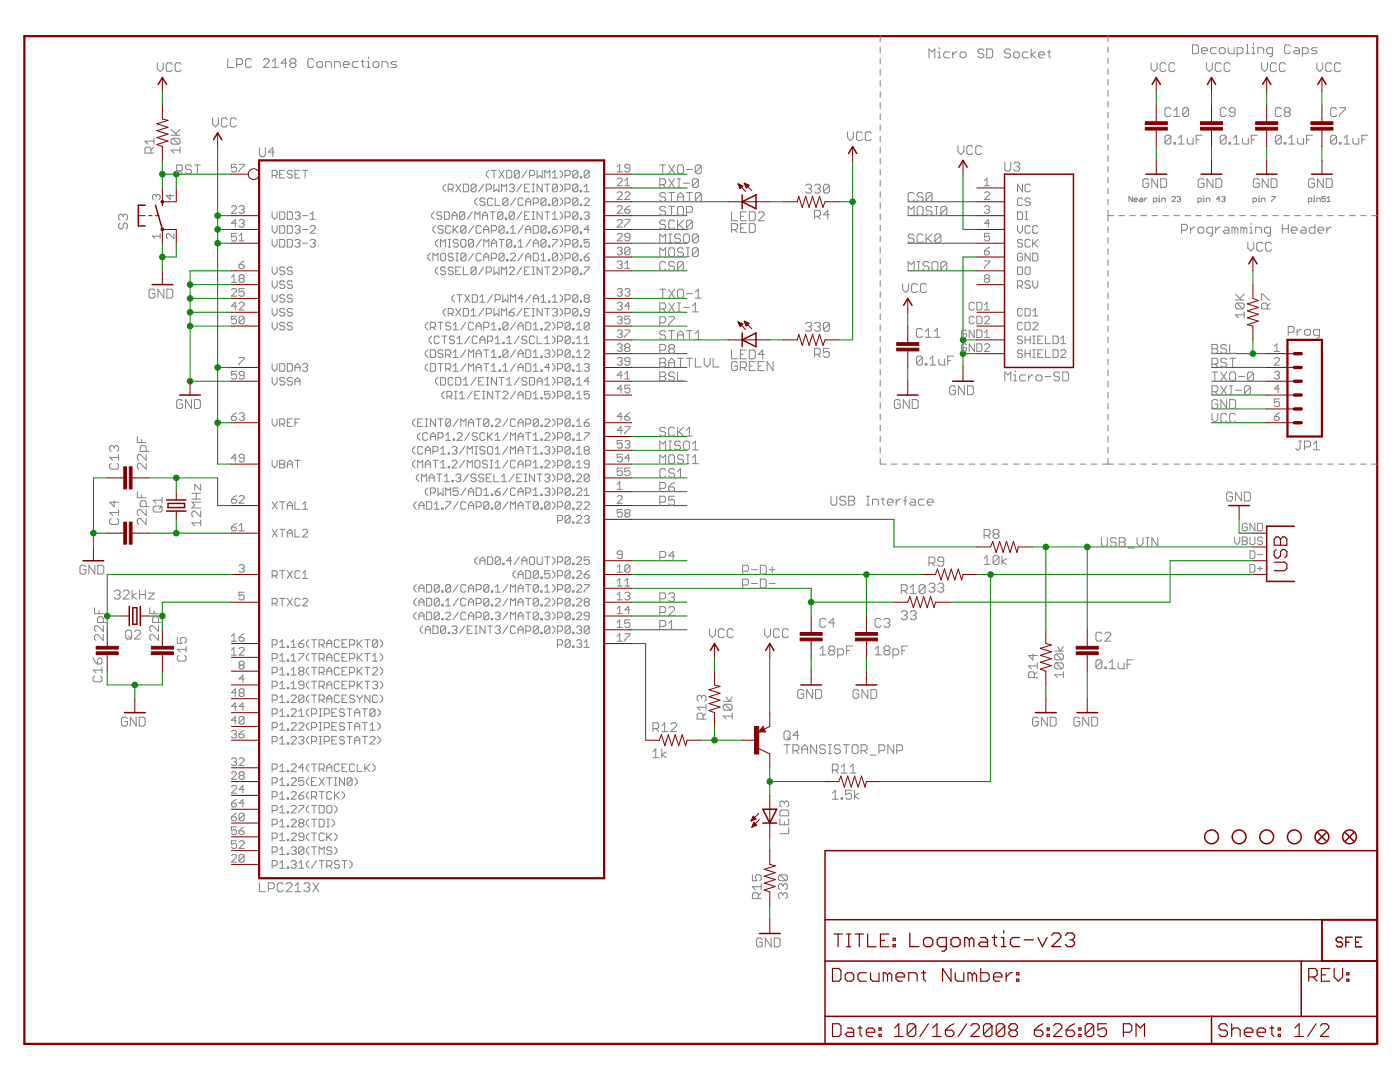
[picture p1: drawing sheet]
<svg xmlns="http://www.w3.org/2000/svg" width="279mm" height="216mm" viewBox="0 0 279 216" stroke-linecap="round" stroke-linejoin="round" font-family="sans-serif">
<g fill="#008000" stroke="#008000" stroke-width=".2">
<path d="M250 54v2.8z"/>
<path d="M263.8 18.2v2.8z"/>
<path d="M252.8 18.2v2.8z"/>
<path d="M241.8 18.2v2.8z"/>
<path d="M43.4 43h2.8z"/>
<path d="M43.4 45.8h2.8z"/>
<path d="M43.4 43v2.8z"/>
<path d="M43.4 45.8v2.7z"/>
<path d="M43.4 48.5h2.8z"/>
<path d="M43.4 29.3v13.7z"/>
<path d="M43.4 92.6h2.8z"/>
<path d="M43.4 84.3v8.3z"/>
<path d="M43.4 84.3h2.8z"/>
<path d="M43.4 73.3v11z"/>
<path d="M43.4 48.5v24.8z"/>
<path d="M43.4 73.3h2.8z"/>
<path d="M241.8 84.3h11z"/>
<path d="M153.6 131.2v11z"/>
<path d="M142.6 131.2v2.7z"/>
<path d="M32.4 18.2v2.8z"/>
<path d="M192.2 45.8h2.7z"/>
<path d="M192.2 34.8v11z"/>
<path d="M167.4 67.8h2.8z"/>
<path d="M170.2 40.3v27.5z"/>
<path d="M170.2 32v8.3z"/>
<path d="M167.4 40.3h2.8z"/>
<path d="M230.8 18.2v2.8z"/>
<path d="M181.2 62.3v2.8z"/>
<path d="M32.4 34.8v2.7z"/>
<path d="M35.2 34.8h11z"/>
<path d="M32.4 34.8h2.8z"/>
<path d="M32.4 32v2.8z"/>
<path d="M35.2 34.8v2.7z"/>
<path d="M241.8 73.3h11z"/>
<path d="M241.8 76.1h11z"/>
<path d="M126.1 34.8h11z"/>
<path d="M241.8 78.8h11z"/>
<path d="M126.1 37.5h11z"/>
<path d="M250 70.6h2.8z"/>
<path d="M241.8 70.6h8.2z"/>
<path d="M250 67.8v2.8z"/>
<path d="M126.1 76.1h11z"/>
<path d="M241.8 29.3v2.7z"/>
<path d="M252.8 29.3v2.7z"/>
<path d="M263.8 29.3v2.7z"/>
<path d="M153.6 180.8v2.7z"/>
<path d="M37.9 65.1h8.3z"/>
<path d="M37.9 62.3h8.3z"/>
<path d="M37.9 59.5h8.3z"/>
<path d="M37.9 54h8.3z"/>
<path d="M37.9 54v2.8z"/>
<path d="M37.9 56.8h8.3z"/>
<path d="M37.9 56.8v2.7z"/>
<path d="M37.9 59.5v2.8z"/>
<path d="M37.9 62.3v2.8z"/>
<path d="M37.9 76.1h8.3z"/>
<path d="M37.9 65.1v11z"/>
<path d="M241.8 81.6h11z"/>
<path d="M217 133.9v5.5z"/>
<path d="M208.7 136.7v2.7z"/>
<path d="M247.3 106.4h2.7z"/>
<path d="M247.3 103.6v2.8z"/>
<path d="M172.9 131.2v2.7z"/>
<path d="M32.4 48.5v2.8z"/>
<path d="M32.4 51.3v2.7z"/>
<path d="M35.2 48.5v2.8z"/>
<path d="M32.4 51.3h2.8z"/>
<path d="M192.2 67.8h2.7z"/>
<path d="M192.2 67.8v2.8z"/>
<path d="M192.2 70.6v2.7z"/>
<path d="M192.2 70.6h2.7z"/>
<path d="M192.2 51.3h2.7z"/>
<path d="M192.2 51.3v16.5z"/>
<path d="M230.8 29.3v2.7z"/>
<path d="M18.6 95.4h2.8z"/>
<path d="M18.6 95.4v11z"/>
<path d="M18.6 106.4h2.8z"/>
<path d="M18.6 106.4v2.7z"/>
<path d="M21.4 133.9v2.8z"/>
<path d="M21.4 136.7h5.5z"/>
<path d="M26.9 136.7h5.5z"/>
<path d="M32.4 133.9v2.8z"/>
<path d="M26.9 136.7v2.7z"/>
<path d="M161.9 131.2v2.7z"/>
<path d="M181.2 73.3v2.8z"/>
<path d="M217 109.1h33z"/>
<path d="M208.7 109.1h8.3z"/>
<path d="M206 109.1h2.7z"/>
<path d="M217 109.1v16.6z"/>
<path d="M208.7 109.1v16.6z"/>
<path d="M233.5 111.9v8.3z"/>
<path d="M189.4 120.2h44.1z"/>
<path d="M233.5 111.9h16.5z"/>
<path d="M194.9 114.6h2.8z"/>
<path d="M197.7 114.6v41.4z"/>
<path d="M175.7 156h22z"/>
<path d="M197.7 114.6h52.3z"/>
<path d="M126.1 103.6h52.3z"/>
<path d="M178.4 103.6v5.5z"/>
<path d="M178.4 109.1h16.5z"/>
<path d="M139.8 147.7h2.8z"/>
<path d="M142.6 147.7h5.5z"/>
<path d="M142.6 144.9v2.8z"/>
<path d="M126.1 128.4h2.7z"/>
<path d="M128.8 128.4v19.3z"/>
<path d="M153.6 167v2.7z"/>
<path d="M126.1 111.9h11z"/>
<path d="M126.1 120.2h11z"/>
<path d="M126.1 122.9h11z"/>
<path d="M126.1 125.7h11z"/>
<path d="M126.1 40.3h19.3z"/>
<path d="M126.1 45.8h11z"/>
<path d="M181.2 48.5h13.7z"/>
<path d="M126.1 48.5h11z"/>
<path d="M181.2 54h13.7z"/>
<path d="M126.1 51.3h11z"/>
<path d="M181.2 43h13.7z"/>
<path d="M181.2 40.3h13.7z"/>
<path d="M126.1 54h11z"/>
<path d="M126.1 65.1h11z"/>
<path d="M126.1 67.8h19.3z"/>
<path d="M126.1 70.6h11z"/>
<path d="M126.1 98.1h11z"/>
<path d="M126.1 100.9h11z"/>
<path d="M153.6 40.3h2.8z"/>
<path d="M153.6 67.8h2.8z"/>
<path d="M43.4 100.9h2.8z"/>
<path d="M43.4 95.4v5.5z"/>
<path d="M35.2 95.4h8.2z"/>
<path d="M29.7 95.4h5.5z"/>
<path d="M35.2 95.4v2.7z"/>
<path d="M29.7 106.4h5.5z"/>
<path d="M35.2 106.4h11z"/>
<path d="M35.2 103.6v2.8z"/>
<path d="M21.4 122.9v2.8z"/>
<path d="M21.4 114.6v8.3z"/>
<path d="M21.4 114.6h24.8z"/>
<path d="M21.4 122.9h2.8z"/>
<path d="M32.4 120.2h13.8z"/>
<path d="M32.4 122.9v2.8z"/>
<path d="M29.7 122.9h2.7z"/>
<path d="M32.4 120.2v2.7z"/>
<path d="M153.6 153.2v2.8z"/>
<path d="M153.6 156v2.7z"/>
<path d="M153.6 156h11.1z"/>
<path d="M126.1 59.5h11z"/>
<path d="M126.1 62.3h11z"/>
<path d="M126.1 87.1h11z"/>
<path d="M126.1 89.9h11z"/>
<path d="M126.1 92.6h11z"/>
<path d="M126.1 95.4h11z"/>
<path d="M126.1 43h11z"/>
<path d="M126.1 73.3h11z"/>
<path d="M126.1 114.6h46.8z"/>
<path d="M172.9 114.6h11z"/>
<path d="M172.9 114.6v8.3z"/>
<path d="M126.1 117.4h35.8z"/>
<path d="M161.9 117.4v2.8z"/>
<path d="M161.9 120.2h16.5z"/>
<path d="M161.9 120.2v2.7z"/>
<circle cx="43.4" cy="45.8" r=".55"/>
<circle cx="43.4" cy="43" r=".55"/>
<circle cx="43.4" cy="84.3" r=".55"/>
<circle cx="43.4" cy="48.5" r=".55"/>
<circle cx="43.4" cy="73.3" r=".55"/>
<circle cx="170.2" cy="40.3" r=".55"/>
<circle cx="32.4" cy="34.8" r=".55"/>
<circle cx="35.2" cy="34.8" r=".55"/>
<circle cx="250" cy="70.6" r=".55"/>
<circle cx="37.9" cy="56.8" r=".55"/>
<circle cx="37.9" cy="59.5" r=".55"/>
<circle cx="37.9" cy="62.3" r=".55"/>
<circle cx="37.9" cy="65.1" r=".55"/>
<circle cx="37.9" cy="76.1" r=".55"/>
<circle cx="32.4" cy="51.3" r=".55"/>
<circle cx="192.2" cy="70.6" r=".55"/>
<circle cx="192.2" cy="67.8" r=".55"/>
<circle cx="18.6" cy="106.4" r=".55"/>
<circle cx="26.9" cy="136.7" r=".55"/>
<circle cx="217" cy="109.1" r=".55"/>
<circle cx="208.7" cy="109.1" r=".55"/>
<circle cx="197.7" cy="114.6" r=".55"/>
<circle cx="142.6" cy="147.7" r=".55"/>
<circle cx="35.2" cy="95.4" r=".55"/>
<circle cx="35.2" cy="106.4" r=".55"/>
<circle cx="21.4" cy="122.9" r=".55"/>
<circle cx="32.4" cy="122.9" r=".55"/>
<circle cx="153.6" cy="156" r=".55"/>
<circle cx="172.9" cy="114.6" r=".55"/>
<circle cx="161.9" cy="120.2" r=".55"/>
</g>
<g fill="#800000" stroke="#800000" stroke-width=".2">
<path d="M46.2 128.4h5.5z"/>
<path d="M46.2 131.2h5.5z"/>
<path d="M46.2 133.9h5.5z"/>
<path d="M46.2 136.7h5.5z"/>
<path d="M46.2 139.4h5.5z"/>
<path d="M46.2 142.2h5.5z"/>
<path d="M46.2 144.9h5.5z"/>
<path d="M46.2 147.7h5.5z"/>
<path d="M120.6 48.5h5.5z"/>
<path d="M120.6 54h5.5z"/>
<path d="M120.6 59.5h5.5z"/>
<path d="M120.6 62.3h5.5z"/>
<path d="M120.6 65.1h5.5z"/>
<path d="M120.6 67.8h5.5z"/>
<path d="M46.2 153.2h5.5z"/>
<path d="M46.2 156h5.5z"/>
<path d="M46.2 158.7h5.5z"/>
<path d="M46.2 161.5h5.5z"/>
<path d="M46.2 164.2h5.5z"/>
<path d="M46.2 167h5.5z"/>
<path d="M46.2 169.7h5.5z"/>
<path d="M46.2 172.5h5.5z"/>
<path d="M46.2 56.8h5.5z"/>
<path d="M46.2 59.5h5.5z"/>
<path d="M46.2 62.3h5.5z"/>
<path d="M46.2 65.1h5.5z"/>
<path d="M120.6 70.6h5.5z"/>
<path d="M120.6 73.3h5.5z"/>
<path d="M120.6 76.1h5.5z"/>
<path d="M120.6 78.8h5.5z"/>
<path d="M120.6 84.3h5.5z"/>
<path d="M120.6 87.1h5.5z"/>
<path d="M46.2 92.6h5.5z"/>
<path d="M46.2 84.3h5.5z"/>
<path d="M46.2 76.1h5.5z"/>
<path d="M46.2 73.3h5.5z"/>
<path d="M46.2 43h5.5z"/>
<path d="M46.2 45.8h5.5z"/>
<path d="M46.2 48.5h5.5z"/>
<path d="M46.2 54h5.5z"/>
<path d="M120.6 34.8h5.5z"/>
<path d="M120.6 37.5h5.5z"/>
<path d="M120.6 40.3h5.5z"/>
<path d="M120.6 43h5.5z"/>
<path d="M120.6 45.8h5.5z"/>
<path d="M120.6 51.3h5.5z"/>
<path d="M46.2 34.8h3.4z"/>
<path d="M46.2 100.9h5.5z"/>
<path d="M46.2 106.4h5.5z"/>
<path d="M46.2 114.6h5.5z"/>
<path d="M46.2 120.2h5.5z"/>
<path d="M120.6 89.9h5.5z"/>
<path d="M120.6 92.6h5.5z"/>
<path d="M120.6 95.4h5.5z"/>
<path d="M120.6 98.1h5.5z"/>
<path d="M120.6 100.9h5.5z"/>
<path d="M120.6 103.6h5.5z"/>
<path d="M120.6 111.9h5.5z"/>
<path d="M120.6 114.6h5.5z"/>
<path d="M120.6 117.4h5.5z"/>
<path d="M120.6 120.2h5.5z"/>
<path d="M120.6 122.9h5.5z"/>
<path d="M120.6 125.7h5.5z"/>
<path d="M120.6 128.4h5.5z"/>
<path d="M241.8 32v2.8z"/>
<path d="M250 51.3v2.7z"/>
<path d="M241.8 15.5v2.7z"/>
<path d="M252.8 15.5v2.7z"/>
<path d="M263.8 15.5v2.7z"/>
<path d="M252.8 32v2.8z"/>
<path d="M263.8 32v2.8z"/>
<path d="M153.6 164.2v2.8z"/>
<path d="M153.6 158.7v2.8z"/>
<path d="M153.6 161.5v2.7z"/>
<path d="M149.9 163.8l1.5-1.5z"/>
<path d="M151.6 163.5l-1.5 1.6z"/>
<path d="M150.3 162.9l-.4 .9z"/>
<path d="M150.3 162.9l.6 .5z"/>
<path d="M149.9 163.8l1-.4z"/>
<path d="M150 163.7h.2z"/>
<path d="M150 163.5h.5z"/>
<path d="M150.1 163.4h.8z"/>
<path d="M150.1 163.3h.6z"/>
<path d="M150.2 163.1h.4z"/>
<path d="M150.3 163h.2z"/>
<path d="M150.5 164.1l-.4 1z"/>
<path d="M150.5 164.1l.5 .5z"/>
<path d="M150.1 165.1l.9-.5z"/>
<path d="M150.1 164.9h.4z"/>
<path d="M150.2 164.7h.6z"/>
<path d="M150.2 164.6h.8z"/>
<path d="M150.3 164.5h.6z"/>
<path d="M150.3 164.3h.4z"/>
<path d="M150.4 164.2h.2z"/>
<path d="M250 114.6h2.8z"/>
<path d="M250 111.9h2.8z"/>
<path d="M250 109.1h2.8z"/>
<path d="M250 106.4h2.8z"/>
<path d="M153.6 183.5v2.8z"/>
<path d="M208.7 139.4v2.8z"/>
<path d="M247.3 100.9v2.7z"/>
<path d="M217 139.4v2.8z"/>
<path d="M153.6 128.4v2.8z"/>
<path d="M142.6 128.4v2.8z"/>
<path d="M172.9 133.9v2.8z"/>
<path d="M161.9 133.9v2.8z"/>
<path d="M252.8 70.6h5.5z"/>
<path d="M252.8 73.3h5.5z"/>
<path d="M252.8 76.1h5.5z"/>
<path d="M252.8 78.8h5.5z"/>
<path d="M252.8 81.6h5.5z"/>
<path d="M252.8 84.3h5.5z"/>
<path d="M32.4 15.5v2.7z"/>
<path d="M32.4 54v2.8z"/>
<path d="M192.2 73.3v2.8z"/>
<path d="M192.2 32v2.8z"/>
<path d="M170.2 29.3v2.7z"/>
<path d="M230.8 32v2.8z"/>
<path d="M230.8 15.5v2.7z"/>
<path d="M32.4 45.8v2.7z"/>
<path d="M32.4 37.5v2.8z"/>
<path d="M35.2 37.5v2.8z"/>
<path d="M35.2 45.8v2.7z"/>
<path d="M29.7 43h.7z"/>
<path d="M31 43h.7z"/>
<path d="M27.6 43h1.4z"/>
<path d="M32.4 40.3h2.8z"/>
<path d="M32.4 45.8h2.8z"/>
<path d="M145.4 40.3h2.7z"/>
<path d="M150.9 40.3h2.7z"/>
<path d="M148.1 40.3h2.8z"/>
<path d="M148.5 36.6l1.6 1.5z"/>
<path d="M147.3 36.7l1.5 1.5z"/>
<path d="M148.5 36.6l1 .4z"/>
<path d="M148.9 37.5l.6-.5z"/>
<path d="M148.5 36.6l.4 .9z"/>
<path d="M148.9 37.4h.2z"/>
<path d="M148.8 37.3h.4z"/>
<path d="M148.8 37.1h.5z"/>
<path d="M148.7 37h.7z"/>
<path d="M148.7 36.9h.6z"/>
<path d="M148.6 36.7h.4z"/>
<path d="M148.5 36.6h.2z"/>
<path d="M147.3 36.7l1 .4z"/>
<path d="M147.7 37.7l.6-.6z"/>
<path d="M147.3 36.7l.4 1z"/>
<path d="M147.7 37.5h.1z"/>
<path d="M147.6 37.4h.3z"/>
<path d="M147.6 37.3h.5z"/>
<path d="M147.5 37.1h.7z"/>
<path d="M147.4 37h.6z"/>
<path d="M147.4 36.9h.3z"/>
<path d="M147.3 36.7h.1z"/>
<path d="M145.4 67.8h2.7z"/>
<path d="M150.9 67.8h2.7z"/>
<path d="M148.1 67.8h2.8z"/>
<path d="M148.5 64.1l1.6 1.5z"/>
<path d="M147.3 64.2l1.5 1.5z"/>
<path d="M148.5 64.1l1 .4z"/>
<path d="M149.5 64.5l-.6 .6z"/>
<path d="M148.5 64.1l.4 1z"/>
<path d="M148.9 64.9h.2z"/>
<path d="M148.8 64.8h.4z"/>
<path d="M148.8 64.7h.5z"/>
<path d="M148.7 64.5h.8z"/>
<path d="M148.7 64.4h.5z"/>
<path d="M148.6 64.3h.3z"/>
<path d="M147.3 64.2l1 .4z"/>
<path d="M147.7 65.2l.6-.6z"/>
<path d="M147.3 64.2l.4 1z"/>
<path d="M147.7 65.1h.1z"/>
<path d="M147.6 64.9h.4z"/>
<path d="M147.5 64.8h.6z"/>
<path d="M147.5 64.7h.7z"/>
<path d="M147.4 64.5h.6z"/>
<path d="M147.4 64.4h.3z"/>
<path d="M35.2 98.1v1.7z"/>
<path d="M35.2 102v1.6z"/>
<path d="M18.6 109.1v2.8z"/>
<path d="M26.9 139.4v2.8z"/>
<path d="M32.4 21v2.7z"/>
<path d="M32.4 29.3v2.7z"/>
<path d="M31.3 28.8l1.1 .5z"/>
<path d="M31.3 28.8l2.2-.6z"/>
<path d="M31.3 27.5l2.2 .7z"/>
<path d="M31.3 27.5l2.2-.7z"/>
<path d="M31.3 26.1l2.2 .7z"/>
<path d="M31.3 26.1l2.2-.7z"/>
<path d="M31.3 24.7l2.2 .7z"/>
<path d="M31.3 24.7l2.2-.7z"/>
<path d="M32.4 23.7l1.1 .3z"/>
<path d="M156.4 40.3h2.7z"/>
<path d="M164.7 40.3h2.7z"/>
<path d="M164.7 40.3l-.5 1.1z"/>
<path d="M163.6 39.2l.6 2.2z"/>
<path d="M163.6 39.2l-.7 2.2z"/>
<path d="M162.2 39.2l.7 2.2z"/>
<path d="M162.2 39.2l-.7 2.2z"/>
<path d="M160.8 39.2l.7 2.2z"/>
<path d="M160.8 39.2l-.7 2.2z"/>
<path d="M159.4 39.2l.7 2.2z"/>
<path d="M159.4 39.2l-.3 1.1z"/>
<path d="M156.4 67.8h2.7z"/>
<path d="M164.7 67.8h2.7z"/>
<path d="M164.7 67.8l-.5 1.1z"/>
<path d="M163.6 66.7l.6 2.2z"/>
<path d="M163.6 66.7l-.7 2.2z"/>
<path d="M162.2 66.7l.7 2.2z"/>
<path d="M162.2 66.7l-.7 2.2z"/>
<path d="M160.8 66.7l.7 2.2z"/>
<path d="M160.8 66.7l-.7 2.2z"/>
<path d="M159.4 66.7l.7 2.2z"/>
<path d="M159.4 66.7l-.3 1.1z"/>
<path d="M250 65.1v2.7z"/>
<path d="M250 56.8v2.7z"/>
<path d="M250 59.5l1.1 .5z"/>
<path d="M248.9 60.6l2.2-.6z"/>
<path d="M248.9 60.6l2.2 .7z"/>
<path d="M248.9 62l2.2-.7z"/>
<path d="M248.9 62l2.2 .7z"/>
<path d="M248.9 63.4l2.2-.7z"/>
<path d="M248.9 63.4l2.2 .7z"/>
<path d="M248.9 64.8l2.2-.7z"/>
<path d="M248.9 64.8l1.1 .3z"/>
<path d="M203.2 109.1h2.8z"/>
<path d="M194.9 109.1h2.8z"/>
<path d="M198.1 108l-.4 1.1z"/>
<path d="M198.1 108l.7 2.2z"/>
<path d="M199.5 108l-.7 2.2z"/>
<path d="M199.5 108l.7 2.2z"/>
<path d="M200.9 108l-.7 2.2z"/>
<path d="M200.9 108l.7 2.2z"/>
<path d="M202.2 108l-.6 2.2z"/>
<path d="M202.2 108l.7 2.2z"/>
<path d="M203.2 109.1l-.3 1.1z"/>
<path d="M192.2 114.6h2.7z"/>
<path d="M183.9 114.6h2.8z"/>
<path d="M187.1 113.5l-.4 1.1z"/>
<path d="M187.1 113.5l.7 2.2z"/>
<path d="M188.5 113.5l-.7 2.2z"/>
<path d="M188.5 113.5l.7 2.2z"/>
<path d="M189.8 113.5l-.6 2.2z"/>
<path d="M189.8 113.5l.7 2.2z"/>
<path d="M191.2 113.5l-.7 2.2z"/>
<path d="M191.2 113.5l.7 2.2z"/>
<path d="M192.2 114.6l-.3 1.1z"/>
<path d="M186.7 120.2h2.7z"/>
<path d="M178.4 120.2h2.8z"/>
<path d="M181.6 119l-.4 1.2z"/>
<path d="M181.6 119l.7 2.3z"/>
<path d="M183 119l-.7 2.3z"/>
<path d="M183 119l.7 2.3z"/>
<path d="M184.3 119l-.6 2.3z"/>
<path d="M184.3 119l.7 2.3z"/>
<path d="M185.7 119l-.7 2.3z"/>
<path d="M185.7 119l.7 2.3z"/>
<path d="M186.7 120.2l-.3 1.1z"/>
<path d="M172.9 156h2.8z"/>
<path d="M164.7 156h2.7z"/>
<path d="M167.8 154.9l-.4 1.1z"/>
<path d="M167.8 154.9l.7 2.2z"/>
<path d="M169.2 154.9l-.7 2.2z"/>
<path d="M169.2 154.9l.7 2.2z"/>
<path d="M170.6 154.9l-.7 2.2z"/>
<path d="M170.6 154.9l.7 2.2z"/>
<path d="M171.9 154.9l-.6 2.2z"/>
<path d="M171.9 154.9l.7 2.2z"/>
<path d="M172.9 156l-.3 1.1z"/>
<path d="M137.1 147.7h2.7z"/>
<path d="M128.8 147.7h2.8z"/>
<path d="M132 146.6l-.4 1.1z"/>
<path d="M132 146.6l.7 2.2z"/>
<path d="M133.4 146.6l-.7 2.2z"/>
<path d="M133.4 146.6l.7 2.2z"/>
<path d="M134.7 146.6l-.6 2.2z"/>
<path d="M134.7 146.6l.7 2.2z"/>
<path d="M136.1 146.6l-.7 2.2z"/>
<path d="M136.1 146.6l.7 2.2z"/>
<path d="M137.1 147.7l-.3 1.1z"/>
<path d="M142.6 133.9v2.8z"/>
<path d="M142.6 142.2v2.7z"/>
<path d="M141.5 141.8l1.1 .4z"/>
<path d="M141.5 141.8l2.2-.7z"/>
<path d="M141.5 140.4l2.2 .7z"/>
<path d="M141.5 140.4l2.2-.7z"/>
<path d="M141.5 139l2.2 .7z"/>
<path d="M141.5 139l2.2-.7z"/>
<path d="M141.5 137.6l2.2 .7z"/>
<path d="M141.5 137.6l2.2-.7z"/>
<path d="M142.6 136.7l1.1 .2z"/>
<path d="M208.7 125.7v2.7z"/>
<path d="M208.7 133.9v2.8z"/>
<path d="M207.6 133.5l1.1 .4z"/>
<path d="M207.6 133.5l2.2-.7z"/>
<path d="M207.6 132.1l2.2 .7z"/>
<path d="M207.6 132.1l2.2-.7z"/>
<path d="M207.6 130.8l2.2 .6z"/>
<path d="M207.6 130.8l2.2-.7z"/>
<path d="M207.6 129.4l2.2 .7z"/>
<path d="M207.6 129.4l2.2-.7z"/>
<path d="M208.7 128.4l1.1 .3z"/>
<path d="M153.6 169.7v2.8z"/>
<path d="M153.6 178v2.8z"/>
<path d="M152.5 177.6l1.1 .4z"/>
<path d="M152.5 177.6l2.2-.7z"/>
<path d="M152.5 176.2l2.2 .7z"/>
<path d="M152.5 176.2l2.2-.7z"/>
<path d="M152.5 174.8l2.2 .7z"/>
<path d="M152.5 174.8l2.2-.7z"/>
<path d="M152.5 173.5l2.2 .6z"/>
<path d="M152.5 173.5l2.2-.7z"/>
<path d="M153.6 172.5l1.1 .3z"/>
<path d="M217 125.7v2.7z"/>
<path d="M217 131.2v2.7z"/>
<path d="M217 128.4v.6z"/>
<path d="M217 130.6v.6z"/>
<path d="M172.9 122.9v2.8z"/>
<path d="M172.9 128.4v2.8z"/>
<path d="M172.9 125.7v.5z"/>
<path d="M172.9 127.9v.5z"/>
<path d="M161.9 122.9v2.8z"/>
<path d="M161.9 128.4v2.8z"/>
<path d="M161.9 125.7v.5z"/>
<path d="M161.9 127.9v.5z"/>
<path d="M263.8 21v2.7z"/>
<path d="M263.8 26.5v2.8z"/>
<path d="M263.8 23.7v.6z"/>
<path d="M263.8 26v.5z"/>
<path d="M252.8 21v2.7z"/>
<path d="M252.8 26.5v2.8z"/>
<path d="M252.8 23.7v.6z"/>
<path d="M252.8 26v.5z"/>
<path d="M241.8 21v2.7z"/>
<path d="M241.8 26.5v2.8z"/>
<path d="M241.8 23.7v.6z"/>
<path d="M241.8 26v.5z"/>
<path d="M230.8 21v2.7z"/>
<path d="M230.8 26.5v2.8z"/>
<path d="M230.8 23.7v.6z"/>
<path d="M230.8 26v.5z"/>
<path d="M21.4 95.4h2.8z"/>
<path d="M26.9 95.4h2.8z"/>
<path d="M24.2 95.4h.5z"/>
<path d="M26.4 95.4h.5z"/>
<path d="M21.4 106.4h2.8z"/>
<path d="M26.9 106.4h2.8z"/>
<path d="M24.2 106.4h.5z"/>
<path d="M26.4 106.4h.5z"/>
<path d="M32.4 131.2v2.7z"/>
<path d="M32.4 125.7v2.7z"/>
<path d="M32.4 130.6v.6z"/>
<path d="M32.4 128.4v.6z"/>
<path d="M21.4 131.2v2.7z"/>
<path d="M21.4 125.7v2.7z"/>
<path d="M21.4 130.6v.6z"/>
<path d="M21.4 128.4v.6z"/>
<path d="M24.2 122.9h1.6z"/>
<path d="M28 122.9h1.7z"/>
<path d="M194.9 40.3h5.6z"/>
<path d="M194.9 43h5.6z"/>
<path d="M194.9 51.3h5.6z"/>
<path d="M194.9 45.8h5.6z"/>
<path d="M194.9 48.5h5.6z"/>
<path d="M194.9 56.8h5.6z"/>
<path d="M194.9 54h5.6z"/>
<path d="M194.9 37.5h5.6z"/>
<path d="M194.9 67.8h5.6z"/>
<path d="M194.9 62.3h5.6z"/>
<path d="M194.9 65.1h5.6z"/>
<path d="M194.9 70.6h5.6z"/>
<path d="M267.6 187l.3 .3z"/>
<path d="M267 187h.6z"/>
<path d="M267 187l-.3 .3z"/>
<path d="M266.7 187.3v.3z"/>
<path d="M266.7 187.6l.3 .4z"/>
<path d="M267 188h.6z"/>
<path d="M267.6 188l.3 .3z"/>
<path d="M267.9 188.3v.3z"/>
<path d="M267.9 188.6l-.3 .3z"/>
<path d="M267 188.9h.6z"/>
<path d="M266.7 188.6l.3 .3z"/>
<path d="M268.6 187v1.9z"/>
<path d="M268.6 187h1.3z"/>
<path d="M268.6 188h.6z"/>
<path d="M270.5 187h1.3z"/>
<path d="M270.5 187v1.9z"/>
<path d="M270.5 188.9h1.3z"/>
<path d="M270.5 188h.7z"/>
<path d="M148.1 147.7h2.8z"/>
<path d="M153.6 150.5v2.7z"/>
<path d="M153.6 142.2v2.7z"/>
<path d="M151.4 146l2.2-1.1z"/>
<path d="M151.4 149.4l2.2 1.1z"/>
<path d="M152.3 144.9l.5 1.1z"/>
<path d="M151.4 146h1.4z"/>
<path d="M152.3 144.9l-.9 1.1z"/>
<path d="M43.4 26.5v2.8z"/>
<path d="M37.9 76.1v2.7z"/>
<path d="M181.2 76.1v2.7z"/>
<path d="M181.2 59.5v2.8z"/>
<path d="M181.2 65.1v2.7z"/>
<path d="M181.2 70.6v2.7z"/>
<path d="M181.2 67.8v.6z"/>
<path d="M181.2 70v.6z"/>
</g>
<g fill="#800000" stroke="#800000" stroke-width=".44">
<path d="M120.6 32v143.2z"/>
<path d="M51.7 32h68.9z"/>
<path d="M51.7 32v143.2z"/>
<path d="M51.7 175.2h68.9z"/>
<path d="M4.9 7.2h269.9z"/>
<path d="M274.8 7.2v201.1z"/>
<path d="M4.9 7.2v201.1z"/>
<path d="M4.9 208.3h269.9z"/>
<path d="M256.9 67.8h6.9z"/>
<path d="M263.8 67.8v19.3z"/>
<path d="M256.9 67.8v19.3z"/>
<path d="M256.9 87.1h6.9z"/>
</g>
<circle cx="50.6" cy="34.8" r="1.08" fill="none" stroke="#800000" stroke-width=".2"/>
<g fill="#800000" stroke="#800000" stroke-width=".3">
<path d="M239.7 34.8h4.1z"/>
<path d="M250 51.3l.9 1.4z"/>
<path d="M250 51.3l-.8 1.4z"/>
<path d="M241.8 15.5l.8 1.3z"/>
<path d="M241.8 15.5l-.8 1.3z"/>
<path d="M252.8 15.5l.8 1.3z"/>
<path d="M252.8 15.5l-.8 1.3z"/>
<path d="M263.8 15.5l.8 1.3z"/>
<path d="M263.8 15.5l-.8 1.3z"/>
<path d="M250.7 34.8h4.2z"/>
<path d="M261.7 34.8h4.2z"/>
<path d="M155 161.5l-1.4 2.7z"/>
<path d="M152.3 161.5l1.3 2.7z"/>
<path d="M153.6 164.2h1.4z"/>
<path d="M152.3 164.2h1.3z"/>
<path d="M153.6 161.5h1.4z"/>
<path d="M152.3 161.5h1.3z"/>
<path d="M164.7 208.3h77.1z"/>
<path d="M259.7 191.8h15.1z"/>
<path d="M164.7 202.8v5.5z"/>
<path d="M164.7 202.8h77.1z"/>
<path d="M164.7 191.8v11z"/>
<path d="M274.8 191.8v11z"/>
<path d="M241.8 202.8v5.5z"/>
<path d="M241.8 202.8h17.9z"/>
<path d="M241.8 208.3h33z"/>
<path d="M259.7 191.8v11z"/>
<path d="M164.7 191.8h95z"/>
<path d="M259.7 202.8h15.1z"/>
<path d="M274.8 202.8v5.5z"/>
<path d="M164.7 183.5v8.3z"/>
<path d="M164.7 169.7h110.1z"/>
<path d="M274.8 169.7v13.8z"/>
<path d="M164.7 183.5h110.1z"/>
<path d="M164.7 169.7v13.8z"/>
<path d="M274.8 183.5v8.3z"/>
<path d="M252.8 116h5.5z"/>
<path d="M252.8 105v11z"/>
<path d="M252.8 105h5.5z"/>
<path d="M151.6 186.3h4.1z"/>
<path d="M206.7 142.2h4.1z"/>
<path d="M245.2 100.9h4.2z"/>
<path d="M214.9 142.2h4.2z"/>
<path d="M153.6 128.4l.9 1.4z"/>
<path d="M153.6 128.4l-.8 1.4z"/>
<path d="M142.6 128.4l.8 1.4z"/>
<path d="M142.6 128.4l-.8 1.4z"/>
<path d="M170.8 136.7h4.2z"/>
<path d="M159.8 136.7h4.2z"/>
<path d="M32.4 15.5l.9 1.3z"/>
<path d="M32.4 15.5l-.8 1.3z"/>
<path d="M30.4 56.8h4.1z"/>
<path d="M190.1 76.1h4.2z"/>
<path d="M192.2 32l.8 1.4z"/>
<path d="M192.2 32l-.8 1.4z"/>
<path d="M170.2 29.3l.8 1.3z"/>
<path d="M170.2 29.3l-.9 1.3z"/>
<path d="M228.7 34.8h4.1z"/>
<path d="M230.8 15.5l.8 1.3z"/>
<path d="M230.8 15.5l-.9 1.3z"/>
<path d="M32.4 40.3v.7z"/>
<path d="M27.6 41h1.4z"/>
<path d="M27.6 45.1h1.4z"/>
<path d="M27.6 41v2z"/>
<path d="M27.6 43v2.1z"/>
<path d="M31 41l1.4 4.8z"/>
<path d="M148.1 40.3l2.8 1.4z"/>
<path d="M148.1 40.3l2.8-1.4z"/>
<path d="M148.1 40.3v1.4z"/>
<path d="M148.1 38.9v1.4z"/>
<path d="M150.9 40.3v1.4z"/>
<path d="M150.9 38.9v1.4z"/>
<path d="M148.1 67.8l2.8 1.4z"/>
<path d="M148.1 67.8l2.8-1.4z"/>
<path d="M148.1 67.8v1.4z"/>
<path d="M148.1 66.4v1.4z"/>
<path d="M150.9 67.8v1.4z"/>
<path d="M150.9 66.4v1.4z"/>
<path d="M33.5 101.3h3.3z"/>
<path d="M36.8 100.5v.8z"/>
<path d="M33.5 100.5h3.3z"/>
<path d="M33.5 100.5v.8z"/>
<path d="M33.3 99.8h3.8z"/>
<path d="M33.3 102h3.8z"/>
<path d="M16.6 111.9h4.1z"/>
<path d="M24.8 142.2h4.2z"/>
<path d="M27.3 121.3v3.3z"/>
<path d="M26.5 121.3h.8z"/>
<path d="M26.5 121.3v3.3z"/>
<path d="M26.5 124.6h.8z"/>
<path d="M25.8 121v3.8z"/>
<path d="M28 121v3.8z"/>
<path d="M268.5 166.2l1.7 1.6z"/>
<path d="M268.5 167.8l1.7-1.6z"/>
<path d="M263 166.2l1.6 1.6z"/>
<path d="M264.6 166.2l-1.6 1.6z"/>
<path d="M200.5 34.8h13.7z"/>
<path d="M214.2 34.8v38.5z"/>
<path d="M200.5 73.3h13.7z"/>
<path d="M200.5 34.8v38.5z"/>
<path d="M263.8 183.5v8.3z"/>
<path d="M263.8 191.8h11z"/>
<path d="M263.8 183.5h11z"/>
<path d="M43.4 26.5l.9 1.4z"/>
<path d="M43.4 26.5l-.8 1.4z"/>
<path d="M35.9 78.8h4.1z"/>
<path d="M179.1 78.8h4.1z"/>
<path d="M181.2 59.5l.8 1.4z"/>
<path d="M181.2 59.5l-.9 1.4z"/>
</g>
<g fill="#800000" stroke="#800000" stroke-width=".23">
<path d="M166.1 204.3v2.5z"/>
<path d="M166.1 206.8h1.3z"/>
<path d="M167.4 206.8l.4-.4z"/>
<path d="M167.8 204.7v1.7z"/>
<path d="M167.4 204.3l.4 .4z"/>
<path d="M166.1 204.3h1.3z"/>
<path d="M169.1 205.1h.8z"/>
<path d="M169.9 205.1l.5 .4z"/>
<path d="M170.4 205.5v1.3z"/>
<path d="M169.1 206.8h1.3z"/>
<path d="M168.7 206.4l.4 .4z"/>
<path d="M168.7 206.4l.4-.4z"/>
<path d="M169.1 206h1.3z"/>
<path d="M171.6 204.7v1.7z"/>
<path d="M171.6 206.4l.4 .4z"/>
<path d="M171.2 205.1h.8z"/>
<path d="M173.3 206.8h.9z"/>
<path d="M172.9 206.4l.4 .4z"/>
<path d="M172.9 205.5v.9z"/>
<path d="M172.9 205.5l.4-.4z"/>
<path d="M173.3 205.1h.9z"/>
<path d="M174.2 205.1l.4 .4z"/>
<path d="M174.6 205.5v.5z"/>
<path d="M172.9 206h1.7z"/>
<path d="M175.4 205.1h.5z"/>
<path d="M175.9 205.1v.4z"/>
<path d="M175.4 205.5h.5z"/>
<path d="M175.4 205.1v.4z"/>
<path d="M175.4 206.4h.5z"/>
<path d="M175.9 206.4v.4z"/>
<path d="M175.4 206.8h.5z"/>
<path d="M175.4 206.4v.4z"/>
<path d="M179.4 204.3l-.9 .8z"/>
<path d="M179.4 204.3v2.5z"/>
<path d="M178.5 206.8h1.7z"/>
<path d="M181.1 204.7v1.7z"/>
<path d="M181.1 204.7l.4-.4z"/>
<path d="M181.5 204.3h.8z"/>
<path d="M182.3 204.3l.5 .4z"/>
<path d="M182.8 204.7v1.7z"/>
<path d="M182.8 206.4l-.5 .4z"/>
<path d="M181.5 206.8h.8z"/>
<path d="M181.1 206.4l.4 .4z"/>
<path d="M181.1 206.4l1.7-1.7z"/>
<path d="M185.3 204.3l-1.7 2.5z"/>
<path d="M186.1 205.1l.9-.8z"/>
<path d="M187 204.3v2.5z"/>
<path d="M186.1 206.8h1.7z"/>
<path d="M189.5 204.7l.9-.4z"/>
<path d="M189.5 204.7l-.8 .8z"/>
<path d="M188.7 205.5v.9z"/>
<path d="M188.7 206.4l.4 .4z"/>
<path d="M189.1 206.8h.8z"/>
<path d="M189.9 206.8l.5-.4z"/>
<path d="M190.4 206v.4z"/>
<path d="M189.9 205.5l.5 .5z"/>
<path d="M188.7 205.5h1.2z"/>
<path d="M192.9 204.3l-1.7 2.5z"/>
<path d="M193.8 206.8h1.6z"/>
<path d="M195.4 205.1l-1.6 1.7z"/>
<path d="M195.4 204.7v.4z"/>
<path d="M195 204.3l.4 .4z"/>
<path d="M194.2 204.3h.8z"/>
<path d="M194.2 204.3l-.4 .4z"/>
<path d="M196.3 204.7v1.7z"/>
<path d="M196.3 204.7l.4-.4z"/>
<path d="M196.7 204.3h.8z"/>
<path d="M197.5 204.3l.5 .4z"/>
<path d="M198 204.7v1.7z"/>
<path d="M197.5 206.8l.5-.4z"/>
<path d="M196.7 206.8h.8z"/>
<path d="M196.3 206.4l.4 .4z"/>
<path d="M196.3 206.4l1.7-1.7z"/>
<path d="M198.8 204.7v1.7z"/>
<path d="M198.8 204.7l.4-.4z"/>
<path d="M199.2 204.3h.9z"/>
<path d="M200.1 204.3l.4 .4z"/>
<path d="M200.5 204.7v1.7z"/>
<path d="M200.1 206.8l.4-.4z"/>
<path d="M199.2 206.8h.9z"/>
<path d="M198.8 206.4l.4 .4z"/>
<path d="M198.8 206.4l1.7-1.7z"/>
<path d="M201.4 204.7l.4-.4z"/>
<path d="M201.8 204.3h.8z"/>
<path d="M202.6 204.3l.5 .4z"/>
<path d="M203.1 204.7v.4z"/>
<path d="M202.6 205.5l.5-.4z"/>
<path d="M202.6 205.5l.5 .5z"/>
<path d="M203.1 206v.4z"/>
<path d="M202.6 206.8l.5-.4z"/>
<path d="M201.8 206.8h.8z"/>
<path d="M201.4 206.4l.4 .4z"/>
<path d="M201.4 206v.4z"/>
<path d="M201.4 206l.4-.5z"/>
<path d="M201.4 205.1l.4 .4z"/>
<path d="M201.4 204.7v.4z"/>
<path d="M201.8 205.5h.8z"/>
<path d="M207.3 204.7l.8-.4z"/>
<path d="M207.3 204.7l-.9 .8z"/>
<path d="M206.4 205.5v.9z"/>
<path d="M206.4 206.4l.5 .4z"/>
<path d="M206.9 206.8h.8z"/>
<path d="M207.7 206.8l.4-.4z"/>
<path d="M208.1 206v.4z"/>
<path d="M207.7 205.5l.4 .5z"/>
<path d="M206.4 205.5h1.3z"/>
<path d="M209 205.1h.4z"/>
<path d="M209.4 205.1v.4z"/>
<path d="M209 205.5h.4z"/>
<path d="M209 205.1v.4z"/>
<path d="M209 206.4h.4z"/>
<path d="M209.4 206.4v.4z"/>
<path d="M209 206.8h.4z"/>
<path d="M209 206.4v.4z"/>
<path d="M210.2 206.8h1.7z"/>
<path d="M210.2 206.8l1.7-1.7z"/>
<path d="M211.9 204.7v.4z"/>
<path d="M211.5 204.3l.4 .4z"/>
<path d="M210.7 204.3h.8z"/>
<path d="M210.7 204.3l-.5 .4z"/>
<path d="M213.6 204.7l.9-.4z"/>
<path d="M213.6 204.7l-.8 .8z"/>
<path d="M212.8 205.5v.9z"/>
<path d="M212.8 206.4l.4 .4z"/>
<path d="M213.2 206.8h.8z"/>
<path d="M214 206.8l.5-.4z"/>
<path d="M214.5 206v.4z"/>
<path d="M214 205.5l.5 .5z"/>
<path d="M212.8 205.5h1.2z"/>
<path d="M215.3 205.1h.4z"/>
<path d="M215.7 205.1v.4z"/>
<path d="M215.3 205.5h.4z"/>
<path d="M215.3 205.1v.4z"/>
<path d="M215.3 206.4h.4z"/>
<path d="M215.7 206.4v.4z"/>
<path d="M215.3 206.8h.4z"/>
<path d="M215.3 206.4v.4z"/>
<path d="M216.6 204.7v1.7z"/>
<path d="M216.6 204.7l.4-.4z"/>
<path d="M217 204.3h.8z"/>
<path d="M217.8 204.3l.5 .4z"/>
<path d="M218.3 204.7v1.7z"/>
<path d="M218.3 206.4l-.5 .4z"/>
<path d="M217 206.8h.8z"/>
<path d="M216.6 206.4l.4 .4z"/>
<path d="M216.6 206.4l1.7-1.7z"/>
<path d="M219.1 204.3h1.7z"/>
<path d="M219.1 204.3v1.2z"/>
<path d="M219.1 205.5l.9-.4z"/>
<path d="M220 205.1h.4z"/>
<path d="M220.4 205.1l.4 .4z"/>
<path d="M220.8 205.5v.9z"/>
<path d="M220.8 206.4l-.4 .4z"/>
<path d="M219.5 206.8h.9z"/>
<path d="M219.1 206.4l.4 .4z"/>
<path d="M224.2 204.3v2.5z"/>
<path d="M224.2 204.3h1.2z"/>
<path d="M225.4 204.3l.5 .4z"/>
<path d="M225.9 204.7v.8z"/>
<path d="M225.9 205.5l-.5 .5z"/>
<path d="M224.2 206h1.2z"/>
<path d="M226.7 204.3v2.5z"/>
<path d="M226.7 204.3l.9 .8z"/>
<path d="M227.6 205.1l.8-.8z"/>
<path d="M228.4 204.3v2.5z"/>
<path d="M244.5 204.3l.5 .4z"/>
<path d="M243.7 204.3h.8z"/>
<path d="M243.7 204.3l-.4 .4z"/>
<path d="M243.3 204.7v.4z"/>
<path d="M243.3 205.1l.4 .4z"/>
<path d="M243.7 205.5h.8z"/>
<path d="M244.5 205.5l.5 .5z"/>
<path d="M245 206v.4z"/>
<path d="M244.5 206.8l.5-.4z"/>
<path d="M243.7 206.8h.8z"/>
<path d="M243.3 206.4l.4 .4z"/>
<path d="M245.8 204.3v2.5z"/>
<path d="M245.8 205.5l.4-.4z"/>
<path d="M246.2 205.1h.9z"/>
<path d="M247.1 205.1l.4 .4z"/>
<path d="M247.5 205.5v1.3z"/>
<path d="M248.8 206.8h.8z"/>
<path d="M248.3 206.4l.5 .4z"/>
<path d="M248.3 205.5v.9z"/>
<path d="M248.3 205.5l.5-.4z"/>
<path d="M248.8 205.1h.8z"/>
<path d="M249.6 205.1l.4 .4z"/>
<path d="M250 205.5v.5z"/>
<path d="M248.3 206h1.7z"/>
<path d="M251.3 206.8h.8z"/>
<path d="M250.9 206.4l.4 .4z"/>
<path d="M250.9 205.5v.9z"/>
<path d="M251.3 205.1l-.4 .4z"/>
<path d="M251.3 205.1h.8z"/>
<path d="M252.1 205.1l.5 .4z"/>
<path d="M252.6 205.5v.5z"/>
<path d="M250.9 206h1.7z"/>
<path d="M253.8 204.7v1.7z"/>
<path d="M253.8 206.4l.5 .4z"/>
<path d="M253.4 205.1h.9z"/>
<path d="M255.1 205.1h.4z"/>
<path d="M255.5 205.1v.4z"/>
<path d="M255.1 205.5h.4z"/>
<path d="M255.1 205.1v.4z"/>
<path d="M255.1 206.4h.4z"/>
<path d="M255.5 206.4v.4z"/>
<path d="M255.1 206.8h.4z"/>
<path d="M255.1 206.4v.4z"/>
<path d="M259.3 204.3l-.9 .8z"/>
<path d="M259.3 204.3v2.5z"/>
<path d="M258.4 206.8h1.7z"/>
<path d="M262.7 204.3l-1.7 2.5z"/>
<path d="M263.5 206.8h1.7z"/>
<path d="M265.2 205.1l-1.7 1.7z"/>
<path d="M265.2 204.7v.4z"/>
<path d="M264.8 204.3l.4 .4z"/>
<path d="M263.9 204.3h.9z"/>
<path d="M263.9 204.3l-.4 .4z"/>
<path d="M261.2 193.3v2.5z"/>
<path d="M261.2 193.3h1.2z"/>
<path d="M262.4 193.3l.5 .4z"/>
<path d="M262.9 193.7v.8z"/>
<path d="M262.4 194.9l.5-.4z"/>
<path d="M261.2 194.9h1.2z"/>
<path d="M262 194.9l.9 .9z"/>
<path d="M263.7 193.3h1.7z"/>
<path d="M263.7 193.3v2.5z"/>
<path d="M263.7 195.8h1.7z"/>
<path d="M263.7 194.5h.9z"/>
<path d="M266.3 193.3v1.6z"/>
<path d="M266.3 194.9l.8 .9z"/>
<path d="M267.1 195.8l.8-.9z"/>
<path d="M267.9 193.3v1.6z"/>
<path d="M268.8 194.1h.4z"/>
<path d="M269.2 194.1v.4z"/>
<path d="M268.8 194.5h.4z"/>
<path d="M268.8 194.1v.4z"/>
<path d="M268.8 195.4h.4z"/>
<path d="M269.2 195.4v.4z"/>
<path d="M268.8 195.8h.4z"/>
<path d="M268.8 195.4v.4z"/>
<path d="M167.3 186.4v2.5z"/>
<path d="M166.4 186.4h1.7z"/>
<path d="M169 188.9h.8z"/>
<path d="M169.4 186.4v2.5z"/>
<path d="M169 186.4h.8z"/>
<path d="M171.5 186.4v2.5z"/>
<path d="M170.6 186.4h1.7z"/>
<path d="M173.2 186.4v2.5z"/>
<path d="M173.2 188.9h1.7z"/>
<path d="M175.7 186.4h1.7z"/>
<path d="M175.7 186.4v2.5z"/>
<path d="M175.7 188.9h1.7z"/>
<path d="M175.7 187.6h.9z"/>
<path d="M178.2 187.2h.5z"/>
<path d="M178.7 187.2v.4z"/>
<path d="M178.2 187.6h.5z"/>
<path d="M178.2 187.2v.4z"/>
<path d="M178.2 188.5h.5z"/>
<path d="M178.7 188.5v.4z"/>
<path d="M178.2 188.9h.5z"/>
<path d="M178.2 188.5v.4z"/>
<path d="M166.1 193.3v2.5z"/>
<path d="M166.1 195.8h1.3z"/>
<path d="M167.4 195.8l.4-.4z"/>
<path d="M167.8 193.7v1.7z"/>
<path d="M167.4 193.3l.4 .4z"/>
<path d="M166.1 193.3h1.3z"/>
<path d="M169.1 195.8h.8z"/>
<path d="M169.9 195.8l.5-.4z"/>
<path d="M170.4 194.5v.9z"/>
<path d="M169.9 194.1l.5 .4z"/>
<path d="M169.1 194.1h.8z"/>
<path d="M169.1 194.1l-.4 .4z"/>
<path d="M168.7 194.5v.9z"/>
<path d="M168.7 195.4l.4 .4z"/>
<path d="M171.6 194.1h1.3z"/>
<path d="M171.6 194.1l-.4 .4z"/>
<path d="M171.2 194.5v.9z"/>
<path d="M171.2 195.4l.4 .4z"/>
<path d="M171.6 195.8h1.3z"/>
<path d="M173.7 194.1v1.3z"/>
<path d="M173.7 195.4l.5 .4z"/>
<path d="M174.2 195.8h1.2z"/>
<path d="M175.4 194.1v1.7z"/>
<path d="M176.3 194.1v1.7z"/>
<path d="M176.3 194.1h.4z"/>
<path d="M176.7 194.1l.4 .4z"/>
<path d="M177.1 194.5v1.3z"/>
<path d="M177.1 194.5l.4-.4z"/>
<path d="M177.5 194.1l.5 .4z"/>
<path d="M178 194.5v1.3z"/>
<path d="M179.2 195.8h.9z"/>
<path d="M178.8 195.4l.4 .4z"/>
<path d="M178.8 194.5v.9z"/>
<path d="M178.8 194.5l.4-.4z"/>
<path d="M179.2 194.1h.9z"/>
<path d="M180.1 194.1l.4 .4z"/>
<path d="M180.5 194.5v.4z"/>
<path d="M178.8 194.9h1.7z"/>
<path d="M181.4 194.1v1.7z"/>
<path d="M181.4 194.1h1.2z"/>
<path d="M182.6 194.1l.4 .4z"/>
<path d="M183 194.5v1.3z"/>
<path d="M184.3 193.7v1.7z"/>
<path d="M184.3 195.4l.4 .4z"/>
<path d="M183.9 194.1h.8z"/>
<path d="M188.1 193.3v2.5z"/>
<path d="M188.1 193.3l1.7 2.5z"/>
<path d="M189.8 193.3v2.5z"/>
<path d="M190.6 194.1v1.3z"/>
<path d="M190.6 195.4l.5 .4z"/>
<path d="M191.1 195.8h1.2z"/>
<path d="M192.3 194.1v1.7z"/>
<path d="M193.2 194.1v1.7z"/>
<path d="M193.2 194.1h.4z"/>
<path d="M193.6 194.1l.4 .4z"/>
<path d="M194 194.5v1.3z"/>
<path d="M194 194.5l.5-.4z"/>
<path d="M194.5 194.1l.4 .4z"/>
<path d="M194.9 194.5v1.3z"/>
<path d="M195.7 193.3v2.5z"/>
<path d="M195.7 195.8h1.3z"/>
<path d="M197 195.8l.4-.4z"/>
<path d="M197.4 194.5v.9z"/>
<path d="M197 194.1l.4 .4z"/>
<path d="M195.7 194.1h1.3z"/>
<path d="M198.7 195.8h.8z"/>
<path d="M198.3 195.4l.4 .4z"/>
<path d="M198.3 194.5v.9z"/>
<path d="M198.3 194.5l.4-.4z"/>
<path d="M198.7 194.1h.8z"/>
<path d="M199.5 194.1l.5 .4z"/>
<path d="M200 194.5v.4z"/>
<path d="M198.3 194.9h1.7z"/>
<path d="M200.8 194.1v1.7z"/>
<path d="M201.7 194.1l-.9 .8z"/>
<path d="M201.7 194.1h.4z"/>
<path d="M202.9 194.1h.4z"/>
<path d="M203.3 194.1v.4z"/>
<path d="M202.9 194.5h.4z"/>
<path d="M202.9 194.1v.4z"/>
<path d="M202.9 195.4h.4z"/>
<path d="M203.3 195.4v.4z"/>
<path d="M202.9 195.8h.4z"/>
<path d="M202.9 195.4v.4z"/>
<path d="M254.3 113.9h2.1z"/>
<path d="M256.4 113.9l.4-.4z"/>
<path d="M256.8 112.6v.9z"/>
<path d="M256.4 112.2l.4 .4z"/>
<path d="M254.3 112.2h2.1z"/>
<path d="M254.7 109.6l-.4 .5z"/>
<path d="M254.3 110.1v.8z"/>
<path d="M254.3 110.9l.4 .4z"/>
<path d="M254.7 111.3h.4z"/>
<path d="M255.1 111.3l.4-.4z"/>
<path d="M255.5 110.1v.8z"/>
<path d="M255.5 110.1l.5-.5z"/>
<path d="M256 109.6h.4z"/>
<path d="M256.4 109.6l.4 .5z"/>
<path d="M256.8 110.1v.8z"/>
<path d="M256.4 111.3l.4-.4z"/>
<path d="M254.3 108.8h2.5z"/>
<path d="M254.3 107.5v1.3z"/>
<path d="M254.7 107.1l-.4 .4z"/>
<path d="M254.7 107.1h.4z"/>
<path d="M255.1 107.1l.4 .4z"/>
<path d="M255.5 107.5l.5-.4z"/>
<path d="M256 107.1h.4z"/>
<path d="M256.4 107.1l.4 .4z"/>
<path d="M256.8 107.5v1.3z"/>
<path d="M255.5 107.5v1.3z"/>
<path d="M152.2 145.2l.4 .7z"/>
<path d="M152.1 145.4l.3 .5z"/>
<path d="M152 145.5l.2 .4z"/>
<path d="M151.9 145.7l.1 .2z"/>
<path d="M151.8 145.8v.1z"/>
</g>
<g fill="#800000" stroke="#800000" stroke-width=".25">
<path d="M181.6 186.2v2.7z"/>
<path d="M181.6 188.9h1.8z"/>
<path d="M184.8 188.9h.9z"/>
<path d="M185.7 188.9l.4-.5z"/>
<path d="M186.1 187.5v.9z"/>
<path d="M185.7 187.1l.4 .4z"/>
<path d="M184.8 187.1h.9z"/>
<path d="M184.8 187.1l-.5 .4z"/>
<path d="M184.3 187.5v.9z"/>
<path d="M184.3 188.4l.5 .5z"/>
<path d="M188 189.8h.4z"/>
<path d="M188.4 189.8l.5-.4z"/>
<path d="M188.9 187.1v2.3z"/>
<path d="M187.5 187.1h1.4z"/>
<path d="M187.5 187.1l-.5 .4z"/>
<path d="M187 187.5v.9z"/>
<path d="M187 188.4l.5 .5z"/>
<path d="M187.5 188.9h1.4z"/>
<path d="M190.2 188.9h1z"/>
<path d="M191.2 188.9l.4-.5z"/>
<path d="M191.6 187.5v.9z"/>
<path d="M191.2 187.1l.4 .4z"/>
<path d="M190.2 187.1h1z"/>
<path d="M190.2 187.1l-.4 .4z"/>
<path d="M189.8 187.5v.9z"/>
<path d="M189.8 188.4l.4 .5z"/>
<path d="M192.5 187.1v1.8z"/>
<path d="M192.5 187.1h.5z"/>
<path d="M193 187.1l.4 .4z"/>
<path d="M193.4 187.5v1.4z"/>
<path d="M193.4 187.5l.5-.4z"/>
<path d="M193.9 187.1l.5 .4z"/>
<path d="M194.4 187.5v1.4z"/>
<path d="M195.7 187.1h.9z"/>
<path d="M196.6 187.1l.5 .4z"/>
<path d="M197.1 187.5v1.4z"/>
<path d="M195.7 188.9h1.4z"/>
<path d="M195.3 188.4l.4 .5z"/>
<path d="M195.3 188.4l.4-.4z"/>
<path d="M195.7 188h1.4z"/>
<path d="M198.5 186.6v1.8z"/>
<path d="M198.5 188.4l.4 .5z"/>
<path d="M198 187.1h.9z"/>
<path d="M199.8 187.1h.5z"/>
<path d="M200.3 187.1v1.8z"/>
<path d="M199.8 188.9h.9z"/>
<path d="M200.3 185.7v.5z"/>
<path d="M202.1 187.1h1.4z"/>
<path d="M202.1 187.1l-.4 .4z"/>
<path d="M201.7 187.5v.9z"/>
<path d="M201.7 188.4l.4 .5z"/>
<path d="M202.1 188.9h1.4z"/>
<path d="M204.4 187.5h1.8z"/>
<path d="M207.1 187.1l.9 1.8z"/>
<path d="M209 187.1l-1 1.8z"/>
<path d="M209.9 188.9h1.8z"/>
<path d="M209.9 188.9l1.8-1.8z"/>
<path d="M211.7 186.6v.5z"/>
<path d="M211.2 186.2l.5 .4z"/>
<path d="M210.3 186.2h.9z"/>
<path d="M210.3 186.2l-.4 .4z"/>
<path d="M212.6 186.6l.5-.4z"/>
<path d="M213.1 186.2h.9z"/>
<path d="M214 186.2l.4 .4z"/>
<path d="M214.4 186.6v.5z"/>
<path d="M214.4 187.1l-.4 .4z"/>
<path d="M213.5 187.5h.5z"/>
<path d="M214 187.5l.4 .5z"/>
<path d="M214.4 188v.4z"/>
<path d="M214.4 188.4l-.4 .5z"/>
<path d="M213.1 188.9h.9z"/>
<path d="M212.6 188.4l.5 .5z"/>
</g>
<g fill="#800000" stroke="#800000" stroke-width=".68">
<path d="M258.3 76.1h1.4z"/>
<path d="M258.3 73.3h1.4z"/>
<path d="M258.3 70.6h1.4z"/>
<path d="M258.3 81.6h1.4z"/>
<path d="M258.3 78.8h1.4z"/>
<path d="M258.3 84.3h1.4z"/>
</g>
<g fill="none" stroke="#800000" stroke-width=".44">
<circle cx="32.4" cy="45.8" r=".15"/>
<circle cx="32.4" cy="40.3" r=".15"/>
</g>
<g fill="#800000" stroke="#800000" stroke-width=".2">
<path d="M214.8 130.1h4.4v.5h-4.4z"/>
<path d="M214.8 129h4.4v.5h-4.4z"/>
<path d="M170.7 127.3h4.4v.6h-4.4z"/>
<path d="M170.7 126.2h4.4v.6h-4.4z"/>
<path d="M159.7 127.3h4.4v.6h-4.4z"/>
<path d="M159.7 126.2h4.4v.6h-4.4z"/>
<path d="M261.6 25.4h4.4v.6h-4.4z"/>
<path d="M261.6 24.3h4.4v.5h-4.4z"/>
<path d="M250.6 25.4h4.4v.6h-4.4z"/>
<path d="M250.6 24.3h4.4v.5h-4.4z"/>
<path d="M239.6 25.4h4.4v.6h-4.4z"/>
<path d="M239.6 24.3h4.4v.5h-4.4z"/>
<path d="M228.6 25.4h4.4v.6h-4.4z"/>
<path d="M228.6 24.3h4.4v.5h-4.4z"/>
<path d="M25.8 93.2h.6v4.4h-.6z"/>
<path d="M24.7 93.2h.6v4.4h-.6z"/>
<path d="M25.8 104.2h.6v4.4h-.6z"/>
<path d="M24.7 104.2h.6v4.4h-.6z"/>
<path d="M30.2 129h4.4v.5h-4.4z"/>
<path d="M30.2 130.1h4.4v.5h-4.4z"/>
<path d="M19.2 129h4.4v.5h-4.4z"/>
<path d="M19.2 130.1h4.4v.5h-4.4z"/>
<path d="M150.6 144.9h.8v5.6h-.8z"/>
<path d="M179 69.5h4.4v.5h-4.4z"/>
<path d="M179 68.4h4.4v.5h-4.4z"/>
</g>
<g fill="none" stroke="#800000" stroke-width=".3">
<circle cx="241.8" cy="167" r="1.38"/>
<circle cx="247.3" cy="167" r="1.38"/>
<circle cx="252.8" cy="167" r="1.38"/>
<circle cx="258.3" cy="167" r="1.38"/>
<circle cx="263.8" cy="167" r="1.38"/>
<circle cx="269.3" cy="167" r="1.38"/>
</g>
<g fill="#808080" stroke="#808080" stroke-width=".2">
<path d="M225.3 39.2v1z"/>
<path d="M225.3 39.2l.7 1z"/>
<path d="M226 39.2v1z"/>
<path d="M226.5 40.2h.3z"/>
<path d="M226.3 40l.2 .2z"/>
<path d="M226.3 39.7v.3z"/>
<path d="M226.3 39.7l.2-.2z"/>
<path d="M226.5 39.5h.3z"/>
<path d="M226.8 39.5l.2 .2z"/>
<path d="M227 39.7v.2z"/>
<path d="M226.3 39.9h.7z"/>
<path d="M227.5 39.5h.3z"/>
<path d="M227.8 39.5l.2 .2z"/>
<path d="M228 39.7v.5z"/>
<path d="M227.5 40.2h.5z"/>
<path d="M227.3 40l.2 .2z"/>
<path d="M227.3 40l.2-.1z"/>
<path d="M227.5 39.9h.5z"/>
<path d="M228.3 39.5v.7z"/>
<path d="M228.7 39.5l-.4 .4z"/>
<path d="M228.7 39.5h.2z"/>
<path d="M230.2 39.5v1.1z"/>
<path d="M230.2 39.5h.5z"/>
<path d="M230.7 39.5l.2 .2z"/>
<path d="M230.9 39.7v.3z"/>
<path d="M230.9 40l-.2 .2z"/>
<path d="M230.2 40.2h.5z"/>
<path d="M231.2 39.5h.2z"/>
<path d="M231.4 39.5v.7z"/>
<path d="M231.2 40.2h.3z"/>
<path d="M231.4 39v.2z"/>
<path d="M231.9 39.5v.7z"/>
<path d="M231.9 39.5h.5z"/>
<path d="M232.4 39.5l.2 .2z"/>
<path d="M232.6 39.7v.5z"/>
<path d="M233.9 40.2h.7z"/>
<path d="M234.6 39.5l-.7 .7z"/>
<path d="M234.6 39.4v.1z"/>
<path d="M234.4 39.2l.2 .2z"/>
<path d="M234.1 39.2h.3z"/>
<path d="M234.1 39.2l-.2 .2z"/>
<path d="M234.9 39.4l.2-.2z"/>
<path d="M235.1 39.2h.3z"/>
<path d="M235.4 39.2l.2 .2z"/>
<path d="M235.6 39.4v.1z"/>
<path d="M235.6 39.5l-.2 .2z"/>
<path d="M235.3 39.7h.1z"/>
<path d="M235.4 39.7l.2 .2z"/>
<path d="M235.6 39.9v.1z"/>
<path d="M235.6 40l-.2 .2z"/>
<path d="M235.1 40.2h.3z"/>
<path d="M234.9 40l.2 .2z"/>
<path d="M239.1 39.5v1.1z"/>
<path d="M239.1 39.5h.5z"/>
<path d="M239.6 39.5l.2 .2z"/>
<path d="M239.8 39.7v.3z"/>
<path d="M239.8 40l-.2 .2z"/>
<path d="M239.1 40.2h.5z"/>
<path d="M240.1 39.5h.2z"/>
<path d="M240.3 39.5v.7z"/>
<path d="M240.1 40.2h.3z"/>
<path d="M240.3 39v.2z"/>
<path d="M240.7 39.5v.7z"/>
<path d="M240.7 39.5h.6z"/>
<path d="M241.3 39.5l.1 .2z"/>
<path d="M241.4 39.7v.5z"/>
<path d="M243.3 39.2v1z"/>
<path d="M243.3 39.2l-.5 .5z"/>
<path d="M242.8 39.7h.7z"/>
<path d="M244 39.2l-.2 .2z"/>
<path d="M244 39.2h.3z"/>
<path d="M244.3 39.2l.2 .2z"/>
<path d="M244.5 39.4v.1z"/>
<path d="M244.5 39.5l-.2 .2z"/>
<path d="M244.1 39.7h.2z"/>
<path d="M244.3 39.7l.2 .2z"/>
<path d="M244.5 39.9v.1z"/>
<path d="M244.5 40l-.2 .2z"/>
<path d="M244 40.2h.3z"/>
<path d="M243.8 40l.2 .2z"/>
<path d="M261.1 39.5v1.1z"/>
<path d="M261.1 39.5h.5z"/>
<path d="M261.6 39.5l.2 .2z"/>
<path d="M261.8 39.7v.3z"/>
<path d="M261.8 40l-.2 .2z"/>
<path d="M261.1 40.2h.5z"/>
<path d="M262.1 39.5h.2z"/>
<path d="M262.3 39.5v.7z"/>
<path d="M262.1 40.2h.4z"/>
<path d="M262.3 39v.2z"/>
<path d="M262.8 39.5v.7z"/>
<path d="M262.8 39.5h.5z"/>
<path d="M263.3 39.5l.2 .2z"/>
<path d="M263.5 39.7v.5z"/>
<path d="M263.8 39.2h.7z"/>
<path d="M263.8 39.2v.5z"/>
<path d="M263.8 39.7l.4-.2z"/>
<path d="M264.2 39.5h.1z"/>
<path d="M264.3 39.5l.2 .2z"/>
<path d="M264.5 39.7v.3z"/>
<path d="M264.5 40l-.2 .2z"/>
<path d="M264 40.2h.3z"/>
<path d="M263.8 40l.2 .2z"/>
<path d="M264.8 39.5l.4-.3z"/>
<path d="M265.2 39.2v1z"/>
<path d="M264.8 40.2h.7z"/>
<path d="M250.1 39.5v1.1z"/>
<path d="M250.1 39.5h.5z"/>
<path d="M250.6 39.5l.2 .2z"/>
<path d="M250.8 39.7v.3z"/>
<path d="M250.8 40l-.2 .2z"/>
<path d="M250.1 40.2h.5z"/>
<path d="M251.1 39.5h.2z"/>
<path d="M251.3 39.5v.7z"/>
<path d="M251.1 40.2h.3z"/>
<path d="M251.3 39v.2z"/>
<path d="M251.8 39.5v.7z"/>
<path d="M251.8 39.5h.5z"/>
<path d="M252.3 39.5l.2 .2z"/>
<path d="M252.5 39.7v.5z"/>
<path d="M253.8 39.2h.7z"/>
<path d="M254.5 39.2v.2z"/>
<path d="M254.5 39.4l-.7 .6z"/>
<path d="M253.8 40v.2z"/>
<path d="M273.7 43h1.1z"/>
<path d="M271.5 43h1.1z"/>
<path d="M269.3 43h1.1z"/>
<path d="M267.2 43h1.1z"/>
<path d="M265 43h1.1z"/>
<path d="M262.8 43h1.1z"/>
<path d="M260.6 43h1.1z"/>
<path d="M258.4 43h1.1z"/>
<path d="M256.2 43h1.1z"/>
<path d="M254 43h1.1z"/>
<path d="M251.8 43h1.1z"/>
<path d="M249.6 43h1.1z"/>
<path d="M247.4 43h1.1z"/>
<path d="M245.2 43h1.1z"/>
<path d="M243 43h1.2z"/>
<path d="M240.9 43h1.1z"/>
<path d="M238.7 43h1.1z"/>
<path d="M236.5 43h1.1z"/>
<path d="M234.3 43h1.1z"/>
<path d="M232.1 43h1.1z"/>
<path d="M229.9 43h1.1z"/>
<path d="M227.7 43h1.1z"/>
<path d="M225.5 43h1.1z"/>
<path d="M223.3 43h1.1z"/>
<path d="M221.1 43h1.1z"/>
<path d="M221.1 41.9v1.1z"/>
<path d="M221.1 39.8v1.1z"/>
<path d="M221.1 37.6v1.1z"/>
<path d="M221.1 35.4v1.1z"/>
<path d="M221.1 33.3v1z"/>
<path d="M221.1 31.1v1.1z"/>
<path d="M221.1 28.9v1.1z"/>
<path d="M221.1 26.8v1z"/>
<path d="M221.1 24.6v1.1z"/>
<path d="M221.1 22.4v1.1z"/>
<path d="M221.1 20.2v1.1z"/>
<path d="M221.1 18.1v1.1z"/>
<path d="M221.1 15.9v1.1z"/>
<path d="M221.1 13.7v1.1z"/>
<path d="M221.1 11.6v1z"/>
<path d="M221.1 9.4v1.1z"/>
<path d="M221.1 7.2v1.1z"/>
<path d="M221.1 43v1.1z"/>
<path d="M221.1 45.2v1.2z"/>
<path d="M221.1 47.4v1.2z"/>
<path d="M221.1 49.6v1.2z"/>
<path d="M221.1 51.8v1.2z"/>
<path d="M221.1 54v1.2z"/>
<path d="M221.1 56.2v1.2z"/>
<path d="M221.1 58.4v1.2z"/>
<path d="M221.1 60.6v1.2z"/>
<path d="M221.1 62.8v1.2z"/>
<path d="M221.1 65v1.2z"/>
<path d="M221.1 67.2v1.2z"/>
<path d="M221.1 69.5v1.1z"/>
<path d="M221.1 71.7v1.1z"/>
<path d="M221.1 73.9v1.1z"/>
<path d="M221.1 76.1v1.1z"/>
<path d="M221.1 78.3v1.1z"/>
<path d="M221.1 80.5v1.1z"/>
<path d="M221.1 82.7v1.1z"/>
<path d="M221.1 84.9v1.1z"/>
<path d="M221.1 87.1v1.1z"/>
<path d="M221.1 89.3v1.1z"/>
<path d="M221.1 91.5v1.1z"/>
<path d="M221.1 92.6h1.1z"/>
<path d="M223.3 92.6h1.1z"/>
<path d="M225.5 92.6h1.1z"/>
<path d="M227.7 92.6h1.1z"/>
<path d="M229.9 92.6h1.1z"/>
<path d="M232.1 92.6h1.1z"/>
<path d="M234.3 92.6h1.1z"/>
<path d="M236.5 92.6h1.1z"/>
<path d="M238.7 92.6h1.1z"/>
<path d="M240.9 92.6h1.1z"/>
<path d="M243 92.6h1.2z"/>
<path d="M245.2 92.6h1.1z"/>
<path d="M247.4 92.6h1.1z"/>
<path d="M249.6 92.6h1.1z"/>
<path d="M251.8 92.6h1.1z"/>
<path d="M254 92.6h1.1z"/>
<path d="M256.2 92.6h1.1z"/>
<path d="M258.4 92.6h1.1z"/>
<path d="M260.6 92.6h1.1z"/>
<path d="M262.8 92.6h1.1z"/>
<path d="M265 92.6h1.1z"/>
<path d="M267.2 92.6h1.1z"/>
<path d="M269.3 92.6h1.1z"/>
<path d="M271.5 92.6h1.1z"/>
<path d="M273.7 92.6h1.1z"/>
<path d="M220 92.6h1.1z"/>
<path d="M217.8 92.6h1.1z"/>
<path d="M215.6 92.6h1.1z"/>
<path d="M213.3 92.6h1.2z"/>
<path d="M211.1 92.6h1.2z"/>
<path d="M208.9 92.6h1.1z"/>
<path d="M206.7 92.6h1.1z"/>
<path d="M204.5 92.6h1.1z"/>
<path d="M202.3 92.6h1.1z"/>
<path d="M200 92.6h1.2z"/>
<path d="M197.8 92.6h1.2z"/>
<path d="M195.6 92.6h1.1z"/>
<path d="M193.4 92.6h1.1z"/>
<path d="M191.2 92.6h1.1z"/>
<path d="M189 92.6h1.1z"/>
<path d="M186.8 92.6h1.1z"/>
<path d="M184.5 92.6h1.2z"/>
<path d="M182.3 92.6h1.2z"/>
<path d="M180.1 92.6h1.1z"/>
<path d="M177.9 92.6h1.1z"/>
<path d="M175.7 92.6h1.1z"/>
<path d="M175.7 91.5v1.1z"/>
<path d="M175.7 89.3v1.1z"/>
<path d="M175.7 87v1.2z"/>
<path d="M175.7 84.8v1.2z"/>
<path d="M175.7 82.6v1.1z"/>
<path d="M175.7 80.4v1.1z"/>
<path d="M175.7 78.2v1.1z"/>
<path d="M175.7 75.9v1.2z"/>
<path d="M175.7 73.7v1.2z"/>
<path d="M175.7 71.5v1.1z"/>
<path d="M175.7 69.3v1.1z"/>
<path d="M175.7 67.1v1.1z"/>
<path d="M175.7 64.9v1.1z"/>
<path d="M175.7 62.7v1.1z"/>
<path d="M175.7 60.4v1.2z"/>
<path d="M175.7 58.2v1.2z"/>
<path d="M175.7 56v1.1z"/>
<path d="M175.7 53.8v1.1z"/>
<path d="M175.7 51.6v1.1z"/>
<path d="M175.7 49.3v1.2z"/>
<path d="M175.7 47.1v1.2z"/>
<path d="M175.7 44.9v1.1z"/>
<path d="M175.7 42.7v1.1z"/>
<path d="M175.7 40.5v1.1z"/>
<path d="M175.7 38.2v1.2z"/>
<path d="M175.7 36v1.2z"/>
<path d="M175.7 33.8v1.1z"/>
<path d="M175.7 31.6v1.1z"/>
<path d="M175.7 29.4v1.1z"/>
<path d="M175.7 27.2v1.1z"/>
<path d="M175.7 25v1.1z"/>
<path d="M175.7 22.7v1.2z"/>
<path d="M175.7 20.5v1.2z"/>
<path d="M175.7 18.3v1.1z"/>
<path d="M175.7 16.1v1.1z"/>
<path d="M175.7 13.9v1.1z"/>
<path d="M175.7 11.6v1.2z"/>
<path d="M175.7 9.4v1.2z"/>
<path d="M175.7 7.2v1.1z"/>
<path d="M54.3 127.7v1.5z"/>
<path d="M54.3 127.7h.8z"/>
<path d="M55.1 127.7l.2 .2z"/>
<path d="M55.3 127.9v.5z"/>
<path d="M55.3 128.4l-.2 .3z"/>
<path d="M54.3 128.7h.8z"/>
<path d="M55.8 128.2l.5-.5z"/>
<path d="M56.3 127.7v1.5z"/>
<path d="M55.8 129.2h1z"/>
<path d="M57.3 128.9v.3z"/>
<path d="M57.3 128.9h.3z"/>
<path d="M57.6 128.9v.3z"/>
<path d="M57.3 129.2h.3z"/>
<path d="M58.1 128.2l.5-.5z"/>
<path d="M58.6 127.7v1.5z"/>
<path d="M58.1 129.2h1z"/>
<path d="M60.1 127.9l.5-.2z"/>
<path d="M60.1 127.9l-.5 .5z"/>
<path d="M59.6 128.4v.5z"/>
<path d="M59.6 128.9l.3 .3z"/>
<path d="M59.9 129.2h.5z"/>
<path d="M60.4 129.2l.2-.3z"/>
<path d="M60.6 128.7v.2z"/>
<path d="M60.4 128.4l.2 .3z"/>
<path d="M59.6 128.4h.8z"/>
<path d="M61.2 128.7l.5 .5z"/>
<path d="M61.2 128.2v.5z"/>
<path d="M61.2 128.2l.5-.5z"/>
<path d="M62.7 127.7v1.5z"/>
<path d="M62.2 127.7h1z"/>
<path d="M63.7 127.7v1.5z"/>
<path d="M63.7 127.7h.8z"/>
<path d="M64.5 127.7l.2 .2z"/>
<path d="M64.7 127.9v.5z"/>
<path d="M64.7 128.4l-.2 .3z"/>
<path d="M63.7 128.7h.8z"/>
<path d="M64.2 128.7l.5 .5z"/>
<path d="M65.2 128.2v1z"/>
<path d="M65.2 128.2l.5-.5z"/>
<path d="M65.7 127.7l.5 .5z"/>
<path d="M66.2 128.2v1z"/>
<path d="M65.2 128.4h1z"/>
<path d="M67.5 127.7l.2 .2z"/>
<path d="M67 127.7h.5z"/>
<path d="M67 127.7l-.3 .2z"/>
<path d="M66.7 127.9v1z"/>
<path d="M66.7 128.9l.3 .3z"/>
<path d="M67 129.2h.5z"/>
<path d="M67.7 128.9l-.2 .3z"/>
<path d="M68.3 127.7h1z"/>
<path d="M68.3 127.7v1.5z"/>
<path d="M68.3 129.2h1z"/>
<path d="M68.3 128.4h.4z"/>
<path d="M69.8 127.7v1.5z"/>
<path d="M69.8 127.7h.7z"/>
<path d="M70.5 127.7l.3 .2z"/>
<path d="M70.8 127.9v.5z"/>
<path d="M70.5 128.7l.3-.3z"/>
<path d="M69.8 128.7h.7z"/>
<path d="M71.3 127.7v1.5z"/>
<path d="M71.3 128.7l1-1z"/>
<path d="M71.5 128.4l.8 .8z"/>
<path d="M73.3 127.7v1.5z"/>
<path d="M72.8 127.7h1z"/>
<path d="M74.3 127.9v1z"/>
<path d="M74.3 127.9l.3-.2z"/>
<path d="M74.6 127.7h.5z"/>
<path d="M75.1 127.7l.3 .2z"/>
<path d="M75.4 127.9v1z"/>
<path d="M75.4 128.9l-.3 .3z"/>
<path d="M74.6 129.2h.5z"/>
<path d="M74.3 128.9l.3 .3z"/>
<path d="M74.3 128.9l1.1-1z"/>
<path d="M76.4 128.7l-.5 .5z"/>
<path d="M76.4 128.2v.5z"/>
<path d="M75.9 127.7l.5 .5z"/>
<path d="M46.2 127l.5-.6z"/>
<path d="M46.7 126.4v1.6z"/>
<path d="M46.2 128h1z"/>
<path d="M48.2 126.7l.5-.3z"/>
<path d="M48.2 126.7l-.5 .5z"/>
<path d="M47.7 127.2v.5z"/>
<path d="M47.7 127.7l.3 .3z"/>
<path d="M48 128h.5z"/>
<path d="M48.5 128l.2-.3z"/>
<path d="M48.7 127.5v.2z"/>
<path d="M48.5 127.2l.2 .3z"/>
<path d="M47.7 127.2h.8z"/>
<path d="M54.3 130.4v1.5z"/>
<path d="M54.3 130.4h.8z"/>
<path d="M55.1 130.4l.2 .3z"/>
<path d="M55.3 130.7v.5z"/>
<path d="M55.3 131.2l-.2 .2z"/>
<path d="M54.3 131.4h.8z"/>
<path d="M55.8 130.9l.5-.5z"/>
<path d="M56.3 130.4v1.5z"/>
<path d="M55.8 131.9h1z"/>
<path d="M57.3 131.7v.2z"/>
<path d="M57.3 131.7h.3z"/>
<path d="M57.6 131.7v.2z"/>
<path d="M57.3 131.9h.3z"/>
<path d="M58.1 130.9l.5-.5z"/>
<path d="M58.6 130.4v1.5z"/>
<path d="M58.1 131.9h1z"/>
<path d="M59.6 130.4h1z"/>
<path d="M60.6 130.4v.3z"/>
<path d="M59.6 131.7l1-1z"/>
<path d="M59.6 131.7v.2z"/>
<path d="M61.2 131.4l.5 .5z"/>
<path d="M61.2 130.9v.5z"/>
<path d="M61.2 130.9l.5-.5z"/>
<path d="M62.7 130.4v1.5z"/>
<path d="M62.2 130.4h1z"/>
<path d="M63.7 130.4v1.5z"/>
<path d="M63.7 130.4h.8z"/>
<path d="M64.5 130.4l.2 .3z"/>
<path d="M64.7 130.7v.5z"/>
<path d="M64.7 131.2l-.2 .2z"/>
<path d="M63.7 131.4h.8z"/>
<path d="M64.2 131.4l.5 .5z"/>
<path d="M65.2 130.9v1z"/>
<path d="M65.2 130.9l.5-.5z"/>
<path d="M65.7 130.4l.5 .5z"/>
<path d="M66.2 130.9v1z"/>
<path d="M65.2 131.2h1z"/>
<path d="M67.5 130.4l.2 .3z"/>
<path d="M67 130.4h.5z"/>
<path d="M67 130.4l-.3 .3z"/>
<path d="M66.7 130.7v1z"/>
<path d="M66.7 131.7l.3 .2z"/>
<path d="M67 131.9h.5z"/>
<path d="M67.7 131.7l-.2 .2z"/>
<path d="M68.3 130.4h1z"/>
<path d="M68.3 130.4v1.5z"/>
<path d="M68.3 131.9h1z"/>
<path d="M68.3 131.2h.4z"/>
<path d="M69.8 130.4v1.5z"/>
<path d="M69.8 130.4h.7z"/>
<path d="M70.5 130.4l.3 .3z"/>
<path d="M70.8 130.7v.5z"/>
<path d="M70.8 131.2l-.3 .2z"/>
<path d="M69.8 131.4h.7z"/>
<path d="M71.3 130.4v1.5z"/>
<path d="M72.3 130.4l-1 1z"/>
<path d="M71.5 131.2l.8 .7z"/>
<path d="M73.3 130.4v1.5z"/>
<path d="M72.8 130.4h1z"/>
<path d="M74.3 130.9l.5-.5z"/>
<path d="M74.8 130.4v1.5z"/>
<path d="M74.3 131.9h1.1z"/>
<path d="M75.9 131.9l.5-.5z"/>
<path d="M76.4 130.9v.5z"/>
<path d="M75.9 130.4l.5 .5z"/>
<path d="M46.2 129.7l.5-.5z"/>
<path d="M46.7 129.2v1.5z"/>
<path d="M46.2 130.7h1z"/>
<path d="M47.7 130.7h1z"/>
<path d="M47.7 130.7l1-1z"/>
<path d="M48.7 129.5v.2z"/>
<path d="M48.5 129.2l.2 .3z"/>
<path d="M48 129.2h.5z"/>
<path d="M48 129.2l-.3 .3z"/>
<path d="M54.3 133.2v1.5z"/>
<path d="M54.3 133.2h.8z"/>
<path d="M55.1 133.2l.2 .2z"/>
<path d="M55.3 133.4v.5z"/>
<path d="M55.3 133.9l-.2 .3z"/>
<path d="M54.3 134.2h.8z"/>
<path d="M55.8 133.7l.5-.5z"/>
<path d="M56.3 133.2v1.5z"/>
<path d="M55.8 134.7h1z"/>
<path d="M57.3 134.4v.3z"/>
<path d="M57.3 134.4h.3z"/>
<path d="M57.6 134.4v.3z"/>
<path d="M57.3 134.7h.3z"/>
<path d="M58.1 133.7l.5-.5z"/>
<path d="M58.6 133.2v1.5z"/>
<path d="M58.1 134.7h1z"/>
<path d="M59.6 133.4l.3-.2z"/>
<path d="M59.9 133.2h.5z"/>
<path d="M60.4 133.2l.2 .2z"/>
<path d="M60.6 133.4v.3z"/>
<path d="M60.4 133.9l.2-.2z"/>
<path d="M60.4 133.9l.2 .3z"/>
<path d="M60.6 134.2v.2z"/>
<path d="M60.4 134.7l.2-.3z"/>
<path d="M59.9 134.7h.5z"/>
<path d="M59.6 134.4l.3 .3z"/>
<path d="M59.6 134.2v.2z"/>
<path d="M59.6 134.2l.3-.3z"/>
<path d="M59.6 133.7l.3 .2z"/>
<path d="M59.6 133.4v.3z"/>
<path d="M59.9 133.9h.5z"/>
<path d="M61.2 134.2l.5 .5z"/>
<path d="M61.2 133.7v.5z"/>
<path d="M61.2 133.7l.5-.5z"/>
<path d="M62.7 133.2v1.5z"/>
<path d="M62.2 133.2h1z"/>
<path d="M63.7 133.2v1.5z"/>
<path d="M63.7 133.2h.8z"/>
<path d="M64.5 133.2l.2 .2z"/>
<path d="M64.7 133.4v.5z"/>
<path d="M64.7 133.9l-.2 .3z"/>
<path d="M63.7 134.2h.8z"/>
<path d="M64.2 134.2l.5 .5z"/>
<path d="M65.2 133.7v1z"/>
<path d="M65.2 133.7l.5-.5z"/>
<path d="M65.7 133.2l.5 .5z"/>
<path d="M66.2 133.7v1z"/>
<path d="M65.2 133.9h1z"/>
<path d="M67.5 133.2l.2 .2z"/>
<path d="M67 133.2h.5z"/>
<path d="M66.7 133.4l.3-.2z"/>
<path d="M66.7 133.4v1z"/>
<path d="M66.7 134.4l.3 .3z"/>
<path d="M67 134.7h.5z"/>
<path d="M67.7 134.4l-.2 .3z"/>
<path d="M68.3 133.2h1z"/>
<path d="M68.3 133.2v1.5z"/>
<path d="M68.3 134.7h1z"/>
<path d="M68.3 133.9h.4z"/>
<path d="M69.8 133.2v1.5z"/>
<path d="M69.8 133.2h.7z"/>
<path d="M70.5 133.2l.3 .2z"/>
<path d="M70.8 133.4v.5z"/>
<path d="M70.8 133.9l-.3 .3z"/>
<path d="M69.8 134.2h.7z"/>
<path d="M71.3 133.2v1.5z"/>
<path d="M71.3 134.2l1-1z"/>
<path d="M71.5 133.9l.8 .8z"/>
<path d="M73.3 133.2v1.5z"/>
<path d="M72.8 133.2h1z"/>
<path d="M74.3 134.7h1.1z"/>
<path d="M74.3 134.7l1.1-1z"/>
<path d="M75.4 133.4v.3z"/>
<path d="M75.1 133.2l.3 .2z"/>
<path d="M74.6 133.2h.5z"/>
<path d="M74.3 133.4l.3-.2z"/>
<path d="M75.9 134.7l.5-.5z"/>
<path d="M76.4 133.7v.5z"/>
<path d="M75.9 133.2l.5 .5z"/>
<path d="M48 132l-.3 .2z"/>
<path d="M48 132h.5z"/>
<path d="M48.5 132l.2 .2z"/>
<path d="M48.7 132.2v.3z"/>
<path d="M48.7 132.5l-.2 .2z"/>
<path d="M48.5 132.7l.2 .3z"/>
<path d="M48.7 133v.2z"/>
<path d="M48.7 133.2l-.2 .3z"/>
<path d="M48 133.5h.5z"/>
<path d="M47.7 133.2l.3 .3z"/>
<path d="M47.7 133v.2z"/>
<path d="M47.7 133l.3-.3z"/>
<path d="M47.7 132.5l.3 .2z"/>
<path d="M47.7 132.2v.3z"/>
<path d="M48 132.7h.5z"/>
<path d="M54.3 135.9v1.5z"/>
<path d="M54.3 135.9h.8z"/>
<path d="M55.1 135.9l.2 .3z"/>
<path d="M55.3 136.2v.5z"/>
<path d="M55.3 136.7l-.2 .2z"/>
<path d="M54.3 136.9h.8z"/>
<path d="M55.8 136.4l.5-.5z"/>
<path d="M56.3 135.9v1.5z"/>
<path d="M55.8 137.4h1z"/>
<path d="M57.3 137.2v.2z"/>
<path d="M57.3 137.2h.3z"/>
<path d="M57.6 137.2v.2z"/>
<path d="M57.3 137.4h.3z"/>
<path d="M58.1 136.4l.5-.5z"/>
<path d="M58.6 135.9v1.5z"/>
<path d="M58.1 137.4h1z"/>
<path d="M59.6 137.2l.3 .2z"/>
<path d="M59.9 137.4h.5z"/>
<path d="M60.4 137.4l.2-.2z"/>
<path d="M60.6 136.2v1z"/>
<path d="M60.4 135.9l.2 .3z"/>
<path d="M59.9 135.9h.5z"/>
<path d="M59.6 136.2l.3-.3z"/>
<path d="M59.6 136.2v.2z"/>
<path d="M59.6 136.4l.3 .3z"/>
<path d="M59.9 136.7h.7z"/>
<path d="M61.2 136.9l.5 .5z"/>
<path d="M61.2 136.4v.5z"/>
<path d="M61.2 136.4l.5-.5z"/>
<path d="M62.7 135.9v1.5z"/>
<path d="M62.2 135.9h1z"/>
<path d="M63.7 135.9v1.5z"/>
<path d="M63.7 135.9h.8z"/>
<path d="M64.5 135.9l.2 .3z"/>
<path d="M64.7 136.2v.5z"/>
<path d="M64.7 136.7l-.2 .2z"/>
<path d="M63.7 136.9h.8z"/>
<path d="M64.2 136.9l.5 .5z"/>
<path d="M65.2 136.4v1z"/>
<path d="M65.2 136.4l.5-.5z"/>
<path d="M65.7 135.9l.5 .5z"/>
<path d="M66.2 136.4v1z"/>
<path d="M65.2 136.7h1z"/>
<path d="M67.5 135.9l.2 .3z"/>
<path d="M67 135.9h.5z"/>
<path d="M66.7 136.2l.3-.3z"/>
<path d="M66.7 136.2v1z"/>
<path d="M66.7 137.2l.3 .2z"/>
<path d="M67 137.4h.5z"/>
<path d="M67.7 137.2l-.2 .2z"/>
<path d="M68.3 135.9h1z"/>
<path d="M68.3 135.9v1.5z"/>
<path d="M68.3 137.4h1z"/>
<path d="M68.3 136.7h.4z"/>
<path d="M69.8 135.9v1.5z"/>
<path d="M69.8 135.9h.7z"/>
<path d="M70.5 135.9l.3 .3z"/>
<path d="M70.8 136.2v.5z"/>
<path d="M70.5 136.9l.3-.2z"/>
<path d="M69.8 136.9h.7z"/>
<path d="M71.3 135.9v1.5z"/>
<path d="M71.3 136.9l1-1z"/>
<path d="M71.5 136.7l.8 .7z"/>
<path d="M73.3 135.9v1.5z"/>
<path d="M72.8 135.9h1z"/>
<path d="M74.3 136.2l.3-.3z"/>
<path d="M74.6 135.9h.5z"/>
<path d="M75.1 135.9l.3 .3z"/>
<path d="M75.4 136.2v.2z"/>
<path d="M75.4 136.4l-.3 .3z"/>
<path d="M74.8 136.7h.3z"/>
<path d="M75.1 136.7l.3 .2z"/>
<path d="M75.4 136.9v.3z"/>
<path d="M75.4 137.2l-.3 .2z"/>
<path d="M74.6 137.4h.5z"/>
<path d="M74.3 137.2l.3 .2z"/>
<path d="M76.4 136.9l-.5 .5z"/>
<path d="M76.4 136.4v.5z"/>
<path d="M75.9 135.9l.5 .5z"/>
<path d="M48.5 134.7v1.5z"/>
<path d="M48.5 134.7l-.8 .8z"/>
<path d="M47.7 135.5h1z"/>
<path d="M54.3 138.7v1.5z"/>
<path d="M54.3 138.7h.8z"/>
<path d="M55.1 138.7l.2 .2z"/>
<path d="M55.3 138.9v.5z"/>
<path d="M55.3 139.4l-.2 .3z"/>
<path d="M54.3 139.7h.8z"/>
<path d="M55.8 139.2l.5-.5z"/>
<path d="M56.3 138.7v1.5z"/>
<path d="M55.8 140.2h1z"/>
<path d="M57.3 139.9v.3z"/>
<path d="M57.3 139.9h.3z"/>
<path d="M57.6 139.9v.3z"/>
<path d="M57.3 140.2h.3z"/>
<path d="M58.1 140.2h1z"/>
<path d="M58.1 140.2l1-1z"/>
<path d="M59.1 138.9v.3z"/>
<path d="M58.9 138.7l.2 .2z"/>
<path d="M58.4 138.7h.5z"/>
<path d="M58.4 138.7l-.3 .2z"/>
<path d="M59.6 138.9v1z"/>
<path d="M59.6 138.9l.3-.2z"/>
<path d="M59.9 138.7h.5z"/>
<path d="M60.4 138.7l.2 .2z"/>
<path d="M60.6 138.9v1z"/>
<path d="M60.6 139.9l-.2 .3z"/>
<path d="M59.9 140.2h.5z"/>
<path d="M59.6 139.9l.3 .3z"/>
<path d="M59.6 139.9l1-1z"/>
<path d="M61.2 139.7l.5 .5z"/>
<path d="M61.2 139.2v.5z"/>
<path d="M61.7 138.7l-.5 .5z"/>
<path d="M62.7 138.7v1.5z"/>
<path d="M62.2 138.7h1z"/>
<path d="M63.7 138.7v1.5z"/>
<path d="M63.7 138.7h.8z"/>
<path d="M64.5 138.7l.2 .2z"/>
<path d="M64.7 138.9v.5z"/>
<path d="M64.7 139.4l-.2 .3z"/>
<path d="M63.7 139.7h.8z"/>
<path d="M64.2 139.7l.5 .5z"/>
<path d="M65.2 139.2v1z"/>
<path d="M65.7 138.7l-.5 .5z"/>
<path d="M65.7 138.7l.5 .5z"/>
<path d="M66.2 139.2v1z"/>
<path d="M65.2 139.4h1z"/>
<path d="M67.5 138.7l.2 .2z"/>
<path d="M67 138.7h.5z"/>
<path d="M67 138.7l-.3 .2z"/>
<path d="M66.7 138.9v1z"/>
<path d="M66.7 139.9l.3 .3z"/>
<path d="M67 140.2h.5z"/>
<path d="M67.7 139.9l-.2 .3z"/>
<path d="M68.3 138.7h1z"/>
<path d="M68.3 138.7v1.5z"/>
<path d="M68.3 140.2h1z"/>
<path d="M68.3 139.4h.4z"/>
<path d="M70.5 138.7l.3 .2z"/>
<path d="M70 138.7h.5z"/>
<path d="M70 138.7l-.2 .2z"/>
<path d="M69.8 138.9v.3z"/>
<path d="M69.8 139.2l.2 .2z"/>
<path d="M70 139.4h.5z"/>
<path d="M70.5 139.4l.3 .3z"/>
<path d="M70.8 139.7v.2z"/>
<path d="M70.8 139.9l-.3 .3z"/>
<path d="M70 140.2h.5z"/>
<path d="M69.8 139.9l.2 .3z"/>
<path d="M71.3 138.7v.2z"/>
<path d="M71.3 138.9l.5 .5z"/>
<path d="M71.8 139.4l.5-.5z"/>
<path d="M72.3 138.7v.2z"/>
<path d="M71.8 139.4v.8z"/>
<path d="M72.8 138.7v1.5z"/>
<path d="M72.8 138.7l1 1.5z"/>
<path d="M73.8 138.7v1.5z"/>
<path d="M75.1 138.7l.3 .2z"/>
<path d="M74.6 138.7h.5z"/>
<path d="M74.6 138.7l-.3 .2z"/>
<path d="M74.3 138.9v1z"/>
<path d="M74.3 139.9l.3 .3z"/>
<path d="M74.6 140.2h.5z"/>
<path d="M75.1 140.2l.3-.3z"/>
<path d="M75.9 140.2l.5-.5z"/>
<path d="M76.4 139.2v.5z"/>
<path d="M75.9 138.7l.5 .5z"/>
<path d="M46.9 137.5v1.5z"/>
<path d="M46.2 138.2l.7-.7z"/>
<path d="M46.2 138.2h1z"/>
<path d="M47.7 137.7l.3-.2z"/>
<path d="M48 137.5h.5z"/>
<path d="M48.5 137.5l.2 .2z"/>
<path d="M48.7 137.7v.3z"/>
<path d="M48.5 138.2l.2-.2z"/>
<path d="M48.5 138.2l.2 .3z"/>
<path d="M48.7 138.5v.2z"/>
<path d="M48.5 139l.2-.3z"/>
<path d="M48 139h.5z"/>
<path d="M47.7 138.7l.3 .3z"/>
<path d="M47.7 138.5v.2z"/>
<path d="M47.7 138.5l.3-.3z"/>
<path d="M47.7 138l.3 .2z"/>
<path d="M47.7 137.7v.3z"/>
<path d="M48 138.2h.5z"/>
<path d="M54.3 141.4v1.5z"/>
<path d="M54.3 141.4h.8z"/>
<path d="M55.1 141.4l.2 .3z"/>
<path d="M55.3 141.7v.5z"/>
<path d="M55.3 142.2l-.2 .3z"/>
<path d="M54.3 142.5h.8z"/>
<path d="M55.8 141.9l.5-.5z"/>
<path d="M56.3 141.4v1.5z"/>
<path d="M55.8 142.9h1z"/>
<path d="M57.3 142.7v.2z"/>
<path d="M57.3 142.7h.3z"/>
<path d="M57.6 142.7v.2z"/>
<path d="M57.3 142.9h.3z"/>
<path d="M58.1 142.9h1z"/>
<path d="M58.1 142.9l1-1z"/>
<path d="M59.1 141.7v.2z"/>
<path d="M58.9 141.4l.2 .3z"/>
<path d="M58.4 141.4h.5z"/>
<path d="M58.4 141.4l-.3 .3z"/>
<path d="M59.6 141.9l.5-.5z"/>
<path d="M60.1 141.4v1.5z"/>
<path d="M59.6 142.9h1z"/>
<path d="M61.2 142.5l.5 .4z"/>
<path d="M61.2 141.9v.6z"/>
<path d="M61.2 141.9l.5-.5z"/>
<path d="M62.2 141.4v1.5z"/>
<path d="M62.2 141.4h.7z"/>
<path d="M62.9 141.4l.3 .3z"/>
<path d="M63.2 141.7v.5z"/>
<path d="M62.9 142.5l.3-.3z"/>
<path d="M62.2 142.5h.7z"/>
<path d="M63.7 142.9h.5z"/>
<path d="M63.9 141.4v1.5z"/>
<path d="M63.7 141.4h.5z"/>
<path d="M64.7 141.4v1.5z"/>
<path d="M64.7 141.4h.8z"/>
<path d="M65.5 141.4l.2 .3z"/>
<path d="M65.7 141.7v.5z"/>
<path d="M65.7 142.2l-.2 .3z"/>
<path d="M64.7 142.5h.8z"/>
<path d="M66.2 141.4h1z"/>
<path d="M66.2 141.4v1.5z"/>
<path d="M66.2 142.9h1z"/>
<path d="M66.2 142.2h.5z"/>
<path d="M68.5 141.4l.2 .3z"/>
<path d="M68 141.4h.5z"/>
<path d="M67.8 141.7l.2-.3z"/>
<path d="M67.8 141.7v.2z"/>
<path d="M67.8 141.9l.2 .3z"/>
<path d="M68 142.2h.5z"/>
<path d="M68.5 142.2l.2 .3z"/>
<path d="M68.7 142.5v.2z"/>
<path d="M68.7 142.7l-.2 .2z"/>
<path d="M68 142.9h.5z"/>
<path d="M67.8 142.7l.2 .2z"/>
<path d="M69.8 141.4v1.5z"/>
<path d="M69.3 141.4h1z"/>
<path d="M70.8 141.9v1z"/>
<path d="M70.8 141.9l.5-.5z"/>
<path d="M71.3 141.4l.5 .5z"/>
<path d="M71.8 141.9v1z"/>
<path d="M70.8 142.2h1z"/>
<path d="M72.8 141.4v1.5z"/>
<path d="M72.3 141.4h1z"/>
<path d="M73.8 141.7v1z"/>
<path d="M73.8 141.7l.3-.3z"/>
<path d="M74.1 141.4h.5z"/>
<path d="M74.6 141.4l.2 .3z"/>
<path d="M74.8 141.7v1z"/>
<path d="M74.8 142.7l-.2 .2z"/>
<path d="M74.1 142.9h.5z"/>
<path d="M73.8 142.7l.3 .2z"/>
<path d="M73.8 142.7l1-1z"/>
<path d="M75.4 142.9l.5-.4z"/>
<path d="M75.9 141.9v.6z"/>
<path d="M75.4 141.4l.5 .5z"/>
<path d="M46.9 140.2v1.5z"/>
<path d="M46.2 141l.7-.8z"/>
<path d="M46.2 141h1z"/>
<path d="M48.5 140.2v1.5z"/>
<path d="M47.7 141l.8-.8z"/>
<path d="M47.7 141h1z"/>
<path d="M54.3 144.2v1.5z"/>
<path d="M54.3 144.2h.8z"/>
<path d="M55.1 144.2l.2 .2z"/>
<path d="M55.3 144.4v.5z"/>
<path d="M55.3 144.9l-.2 .3z"/>
<path d="M54.3 145.2h.8z"/>
<path d="M55.8 144.7l.5-.5z"/>
<path d="M56.3 144.2v1.5z"/>
<path d="M55.8 145.7h1z"/>
<path d="M57.3 145.5v.2z"/>
<path d="M57.3 145.5h.3z"/>
<path d="M57.6 145.5v.2z"/>
<path d="M57.3 145.7h.3z"/>
<path d="M58.1 145.7h1z"/>
<path d="M59.1 144.7l-1 1z"/>
<path d="M59.1 144.4v.3z"/>
<path d="M58.9 144.2l.2 .2z"/>
<path d="M58.4 144.2h.5z"/>
<path d="M58.4 144.2l-.3 .2z"/>
<path d="M59.6 145.7h1z"/>
<path d="M60.6 144.7l-1 1z"/>
<path d="M60.6 144.4v.3z"/>
<path d="M60.4 144.2l.2 .2z"/>
<path d="M59.9 144.2h.5z"/>
<path d="M59.9 144.2l-.3 .2z"/>
<path d="M61.2 145.2l.5 .5z"/>
<path d="M61.2 144.7v.5z"/>
<path d="M61.2 144.7l.5-.5z"/>
<path d="M62.2 144.2v1.5z"/>
<path d="M62.2 144.2h.7z"/>
<path d="M62.9 144.2l.3 .2z"/>
<path d="M63.2 144.4v.5z"/>
<path d="M62.9 145.2l.3-.3z"/>
<path d="M62.2 145.2h.7z"/>
<path d="M63.7 145.7h.5z"/>
<path d="M63.9 144.2v1.5z"/>
<path d="M63.7 144.2h.5z"/>
<path d="M64.7 144.2v1.5z"/>
<path d="M64.7 144.2h.8z"/>
<path d="M65.5 144.2l.2 .2z"/>
<path d="M65.7 144.4v.5z"/>
<path d="M65.5 145.2l.2-.3z"/>
<path d="M64.7 145.2h.8z"/>
<path d="M66.2 144.2h1z"/>
<path d="M66.2 144.2v1.5z"/>
<path d="M66.2 145.7h1z"/>
<path d="M66.2 144.9h.5z"/>
<path d="M68.5 144.2l.2 .2z"/>
<path d="M68 144.2h.5z"/>
<path d="M68 144.2l-.2 .2z"/>
<path d="M67.8 144.4v.3z"/>
<path d="M67.8 144.7l.2 .2z"/>
<path d="M68 144.9h.5z"/>
<path d="M68.5 144.9l.2 .3z"/>
<path d="M68.7 145.2v.3z"/>
<path d="M68.7 145.5l-.2 .2z"/>
<path d="M68 145.7h.5z"/>
<path d="M67.8 145.5l.2 .2z"/>
<path d="M69.8 144.2v1.5z"/>
<path d="M69.3 144.2h1z"/>
<path d="M70.8 144.7v1z"/>
<path d="M70.8 144.7l.5-.5z"/>
<path d="M71.3 144.2l.5 .5z"/>
<path d="M71.8 144.7v1z"/>
<path d="M70.8 144.9h1z"/>
<path d="M72.8 144.2v1.5z"/>
<path d="M72.3 144.2h1z"/>
<path d="M73.8 144.7l.5-.5z"/>
<path d="M74.3 144.2v1.5z"/>
<path d="M73.8 145.7h1z"/>
<path d="M75.4 145.7l.5-.5z"/>
<path d="M75.9 144.7v.5z"/>
<path d="M75.4 144.2l.5 .5z"/>
<path d="M46.9 143v1.5z"/>
<path d="M46.2 143.7l.7-.7z"/>
<path d="M46.2 143.7h1z"/>
<path d="M47.7 143.2v1z"/>
<path d="M47.7 143.2l.3-.2z"/>
<path d="M48 143h.5z"/>
<path d="M48.5 143l.2 .2z"/>
<path d="M48.7 143.2v1z"/>
<path d="M48.7 144.2l-.2 .3z"/>
<path d="M48 144.5h.5z"/>
<path d="M47.7 144.2l.3 .3z"/>
<path d="M47.7 144.2l1-1z"/>
<path d="M54.3 146.9v1.6z"/>
<path d="M54.3 146.9h.8z"/>
<path d="M55.1 146.9l.2 .3z"/>
<path d="M55.3 147.2v.5z"/>
<path d="M55.3 147.7l-.2 .3z"/>
<path d="M54.3 148h.8z"/>
<path d="M55.8 147.4l.5-.5z"/>
<path d="M56.3 146.9v1.6z"/>
<path d="M55.8 148.5h1z"/>
<path d="M57.3 148.2v.3z"/>
<path d="M57.3 148.2h.3z"/>
<path d="M57.6 148.2v.3z"/>
<path d="M57.3 148.5h.3z"/>
<path d="M58.1 148.5h1z"/>
<path d="M58.1 148.5l1-1.1z"/>
<path d="M59.1 147.2v.2z"/>
<path d="M58.9 146.9l.2 .3z"/>
<path d="M58.4 146.9h.5z"/>
<path d="M58.4 146.9l-.3 .3z"/>
<path d="M59.6 147.2l.3-.3z"/>
<path d="M59.9 146.9h.5z"/>
<path d="M60.4 146.9l.2 .3z"/>
<path d="M60.6 147.2v.2z"/>
<path d="M60.4 147.7l.2-.3z"/>
<path d="M60.1 147.7h.3z"/>
<path d="M60.4 147.7l.2 .3z"/>
<path d="M60.6 148v.2z"/>
<path d="M60.6 148.2l-.2 .3z"/>
<path d="M59.9 148.5h.5z"/>
<path d="M59.6 148.2l.3 .3z"/>
<path d="M61.2 148l.5 .5z"/>
<path d="M61.2 147.4v.6z"/>
<path d="M61.7 146.9l-.5 .5z"/>
<path d="M62.2 146.9v1.6z"/>
<path d="M62.2 146.9h.7z"/>
<path d="M62.9 146.9l.3 .3z"/>
<path d="M63.2 147.2v.5z"/>
<path d="M63.2 147.7l-.3 .3z"/>
<path d="M62.2 148h.7z"/>
<path d="M63.7 148.5h.5z"/>
<path d="M63.9 146.9v1.6z"/>
<path d="M63.7 146.9h.5z"/>
<path d="M64.7 146.9v1.6z"/>
<path d="M64.7 146.9h.8z"/>
<path d="M65.5 146.9l.2 .3z"/>
<path d="M65.7 147.2v.5z"/>
<path d="M65.7 147.7l-.2 .3z"/>
<path d="M64.7 148h.8z"/>
<path d="M66.2 146.9h1z"/>
<path d="M66.2 146.9v1.6z"/>
<path d="M66.2 148.5h1z"/>
<path d="M66.2 147.7h.5z"/>
<path d="M68.5 146.9l.2 .3z"/>
<path d="M68 146.9h.5z"/>
<path d="M68 146.9l-.2 .3z"/>
<path d="M67.8 147.2v.2z"/>
<path d="M67.8 147.4l.2 .3z"/>
<path d="M68 147.7h.5z"/>
<path d="M68.5 147.7l.2 .3z"/>
<path d="M68.7 148v.2z"/>
<path d="M68.7 148.2l-.2 .3z"/>
<path d="M68 148.5h.5z"/>
<path d="M67.8 148.2l.2 .3z"/>
<path d="M69.8 146.9v1.6z"/>
<path d="M69.3 146.9h1z"/>
<path d="M70.8 147.4v1.1z"/>
<path d="M71.3 146.9l-.5 .5z"/>
<path d="M71.3 146.9l.5 .5z"/>
<path d="M71.8 147.4v1.1z"/>
<path d="M70.8 147.7h1z"/>
<path d="M72.8 146.9v1.6z"/>
<path d="M72.3 146.9h1z"/>
<path d="M73.8 148.5h1z"/>
<path d="M73.8 148.5l1-1.1z"/>
<path d="M74.8 147.2v.2z"/>
<path d="M74.6 146.9l.2 .3z"/>
<path d="M74.1 146.9h.5z"/>
<path d="M74.1 146.9l-.3 .3z"/>
<path d="M75.4 148.5l.5-.5z"/>
<path d="M75.9 147.4v.6z"/>
<path d="M75.4 146.9l.5 .5z"/>
<path d="M46.2 146l.2-.3z"/>
<path d="M46.4 145.7h.5z"/>
<path d="M46.9 145.7l.3 .3z"/>
<path d="M47.2 146v.2z"/>
<path d="M47.2 146.2l-.3 .3z"/>
<path d="M46.7 146.5h.2z"/>
<path d="M46.9 146.5l.3 .2z"/>
<path d="M47.2 146.7v.3z"/>
<path d="M46.9 147.2l.3-.2z"/>
<path d="M46.4 147.2h.5z"/>
<path d="M46.2 147l.2 .2z"/>
<path d="M48.2 146l.5-.3z"/>
<path d="M48.2 146l-.5 .5z"/>
<path d="M47.7 146.5v.5z"/>
<path d="M47.7 147l.3 .2z"/>
<path d="M48 147.2h.5z"/>
<path d="M48.5 147.2l.2-.2z"/>
<path d="M48.7 146.7v.3z"/>
<path d="M48.5 146.5l.2 .2z"/>
<path d="M47.7 146.5h.8z"/>
<path d="M86.9 48.8l.5 .5z"/>
<path d="M86.9 48.3v.5z"/>
<path d="M87.4 47.8l-.5 .5z"/>
<path d="M87.9 47.8v1.5z"/>
<path d="M87.9 47.8l.5 .5z"/>
<path d="M88.9 47.8l-.5 .5z"/>
<path d="M88.9 47.8v1.5z"/>
<path d="M89.5 49.3h.4z"/>
<path d="M89.7 47.8v1.5z"/>
<path d="M89.5 47.8h.4z"/>
<path d="M91.2 47.8l.3 .2z"/>
<path d="M90.7 47.8h.5z"/>
<path d="M90.7 47.8l-.3 .2z"/>
<path d="M90.4 48v.3z"/>
<path d="M90.4 48.3l.3 .2z"/>
<path d="M90.7 48.5h.5z"/>
<path d="M91.2 48.5l.3 .3z"/>
<path d="M91.5 48.8v.2z"/>
<path d="M91.5 49l-.3 .3z"/>
<path d="M90.7 49.3h.5z"/>
<path d="M90.4 49l.3 .3z"/>
<path d="M92.2 47.8h.5z"/>
<path d="M92.2 47.8l-.2 .2z"/>
<path d="M92 48v1z"/>
<path d="M92 49l.2 .3z"/>
<path d="M92.2 49.3h.5z"/>
<path d="M92.7 49.3l.3-.3z"/>
<path d="M93 48v1z"/>
<path d="M92.7 47.8l.3 .2z"/>
<path d="M93.5 48v1z"/>
<path d="M93.7 47.8l-.2 .2z"/>
<path d="M93.7 47.8h.6z"/>
<path d="M94.3 47.8l.2 .2z"/>
<path d="M94.5 48v1z"/>
<path d="M94.5 49l-.2 .3z"/>
<path d="M93.7 49.3h.6z"/>
<path d="M93.5 49l.2 .3z"/>
<path d="M93.5 49l1-1z"/>
<path d="M96 47.8l-1 1.5z"/>
<path d="M96.5 47.8v1.5z"/>
<path d="M96.5 47.8l.5 .5z"/>
<path d="M97 48.3l.6-.5z"/>
<path d="M97.6 47.8v1.5z"/>
<path d="M98.1 48.3v1z"/>
<path d="M98.1 48.3l.5-.5z"/>
<path d="M98.6 47.8l.5 .5z"/>
<path d="M99.1 48.3v1z"/>
<path d="M98.1 48.5h1z"/>
<path d="M100.1 47.8v1.5z"/>
<path d="M99.6 47.8h1z"/>
<path d="M101.1 48v1z"/>
<path d="M101.4 47.8l-.3 .2z"/>
<path d="M101.4 47.8h.5z"/>
<path d="M101.9 47.8l.2 .2z"/>
<path d="M102.1 48v1z"/>
<path d="M102.1 49l-.2 .3z"/>
<path d="M101.4 49.3h.5z"/>
<path d="M101.1 49l.3 .3z"/>
<path d="M101.1 49l1-1z"/>
<path d="M102.6 49v.3z"/>
<path d="M102.6 49h.3z"/>
<path d="M102.9 49v.3z"/>
<path d="M102.6 49.3h.3z"/>
<path d="M103.4 48.3l.5-.5z"/>
<path d="M103.9 47.8v1.5z"/>
<path d="M103.4 49.3h1z"/>
<path d="M105.9 47.8l-1 1.5z"/>
<path d="M106.4 48.3v1z"/>
<path d="M106.4 48.3l.5-.5z"/>
<path d="M106.9 47.8l.5 .5z"/>
<path d="M107.4 48.3v1z"/>
<path d="M106.4 48.5h1z"/>
<path d="M107.9 48v1z"/>
<path d="M107.9 48l.3-.2z"/>
<path d="M108.2 47.8h.5z"/>
<path d="M108.7 47.8l.3 .2z"/>
<path d="M109 48v1z"/>
<path d="M109 49l-.3 .3z"/>
<path d="M108.2 49.3h.5z"/>
<path d="M107.9 49l.3 .3z"/>
<path d="M109 48l-1.1 1z"/>
<path d="M109.5 49v.3z"/>
<path d="M109.5 49h.2z"/>
<path d="M109.7 49v.3z"/>
<path d="M109.5 49.3h.2z"/>
<path d="M110.2 47.8h1.1z"/>
<path d="M111.3 47.8v.2z"/>
<path d="M111.3 48l-1.1 1z"/>
<path d="M110.2 49v.3z"/>
<path d="M111.8 49.3l.5-.5z"/>
<path d="M112.3 48.3v.5z"/>
<path d="M111.8 47.8l.5 .5z"/>
<path d="M112.8 47.8v1.5z"/>
<path d="M112.8 47.8h.7z"/>
<path d="M113.5 47.8l.3 .2z"/>
<path d="M113.8 48v.5z"/>
<path d="M113.8 48.5l-.3 .3z"/>
<path d="M112.8 48.8h.7z"/>
<path d="M114.3 48v1z"/>
<path d="M114.3 48l.3-.2z"/>
<path d="M114.6 47.8h.5z"/>
<path d="M115.1 47.8l.2 .2z"/>
<path d="M115.3 48v1z"/>
<path d="M115.3 49l-.2 .3z"/>
<path d="M114.6 49.3h.5z"/>
<path d="M114.3 49l.3 .3z"/>
<path d="M115.3 48l-1 1z"/>
<path d="M115.8 49v.3z"/>
<path d="M115.8 49h.3z"/>
<path d="M116.1 49v.3z"/>
<path d="M115.8 49.3h.3z"/>
<path d="M116.6 47.8h1z"/>
<path d="M116.6 47.8v.7z"/>
<path d="M116.6 48.5l.5-.2z"/>
<path d="M117.1 48.3h.2z"/>
<path d="M117.3 48.3l.3 .2z"/>
<path d="M117.6 48.5v.5z"/>
<path d="M117.6 49l-.3 .3z"/>
<path d="M116.8 49.3h.5z"/>
<path d="M116.6 49l.2 .3z"/>
<path d="M123.2 48.1h1z"/>
<path d="M123.2 48.1l1-1z"/>
<path d="M124.2 46.8v.3z"/>
<path d="M123.9 46.6l.3 .2z"/>
<path d="M123.4 46.6h.5z"/>
<path d="M123.2 46.8l.2-.2z"/>
<path d="M124.7 47.8l.2 .3z"/>
<path d="M124.9 48.1h.6z"/>
<path d="M125.5 48.1l.2-.3z"/>
<path d="M125.7 46.8v1z"/>
<path d="M125.5 46.6l.2 .2z"/>
<path d="M124.9 46.6h.6z"/>
<path d="M124.9 46.6l-.2 .2z"/>
<path d="M124.7 46.8v.3z"/>
<path d="M124.7 47.1l.2 .2z"/>
<path d="M124.9 47.3h.8z"/>
<path d="M86.9 54.3l.5 .5z"/>
<path d="M86.9 53.8v.5z"/>
<path d="M86.9 53.8l.5-.5z"/>
<path d="M88.7 53.3l.2 .2z"/>
<path d="M88.2 53.3h.5z"/>
<path d="M87.9 53.5l.3-.2z"/>
<path d="M87.9 53.5v.3z"/>
<path d="M87.9 53.8l.3 .2z"/>
<path d="M88.2 54h.5z"/>
<path d="M88.7 54l.2 .3z"/>
<path d="M88.9 54.3v.2z"/>
<path d="M88.9 54.5l-.2 .3z"/>
<path d="M88.2 54.8h.5z"/>
<path d="M87.9 54.5l.3 .3z"/>
<path d="M90.2 53.3l.2 .2z"/>
<path d="M89.7 53.3h.5z"/>
<path d="M89.7 53.3l-.2 .2z"/>
<path d="M89.5 53.5v.3z"/>
<path d="M89.5 53.8l.2 .2z"/>
<path d="M89.7 54h.5z"/>
<path d="M90.2 54l.2 .3z"/>
<path d="M90.4 54.3v.2z"/>
<path d="M90.4 54.5l-.2 .3z"/>
<path d="M89.7 54.8h.5z"/>
<path d="M89.5 54.5l.2 .3z"/>
<path d="M91 53.3h1z"/>
<path d="M91 53.3v1.5z"/>
<path d="M91 54.8h1z"/>
<path d="M91 54h.5z"/>
<path d="M92.5 53.3v1.5z"/>
<path d="M92.5 54.8h1z"/>
<path d="M94 53.5v1z"/>
<path d="M94 53.5l.3-.2z"/>
<path d="M94.3 53.3h.5z"/>
<path d="M94.8 53.3l.2 .2z"/>
<path d="M95 53.5v1z"/>
<path d="M95 54.5l-.2 .3z"/>
<path d="M94.3 54.8h.5z"/>
<path d="M94 54.5l.3 .3z"/>
<path d="M94 54.5l1-1z"/>
<path d="M96.5 53.3l-1 1.5z"/>
<path d="M97 53.3v1.5z"/>
<path d="M97 53.3h.8z"/>
<path d="M97.8 53.3l.3 .2z"/>
<path d="M98.1 53.5v.5z"/>
<path d="M98.1 54l-.3 .3z"/>
<path d="M97 54.3h.8z"/>
<path d="M98.6 53.3v1.5z"/>
<path d="M98.6 54.8l.5-.5z"/>
<path d="M99.1 54.3l.5 .5z"/>
<path d="M99.6 53.3v1.5z"/>
<path d="M100.1 53.3v1.5z"/>
<path d="M100.1 53.3l.5 .5z"/>
<path d="M100.6 53.8l.5-.5z"/>
<path d="M101.1 53.3v1.5z"/>
<path d="M101.6 54.8h1z"/>
<path d="M101.6 54.8l1-1z"/>
<path d="M102.6 53.5v.3z"/>
<path d="M102.4 53.3l.2 .2z"/>
<path d="M101.9 53.3h.5z"/>
<path d="M101.9 53.3l-.3 .2z"/>
<path d="M104.1 53.3l-1 1.5z"/>
<path d="M104.7 53.3h1z"/>
<path d="M104.7 53.3v1.5z"/>
<path d="M104.7 54.8h1z"/>
<path d="M104.7 54h.5z"/>
<path d="M106.2 54.8h.5z"/>
<path d="M106.4 53.3v1.5z"/>
<path d="M106.2 53.3h.5z"/>
<path d="M107.2 53.3v1.5z"/>
<path d="M107.2 53.3l1 1.5z"/>
<path d="M108.2 53.3v1.5z"/>
<path d="M109.2 53.3v1.5z"/>
<path d="M108.7 53.3h1z"/>
<path d="M110.2 54.8h1.1z"/>
<path d="M110.2 54.8l1.1-1z"/>
<path d="M111.3 53.5v.3z"/>
<path d="M111 53.3l.3 .2z"/>
<path d="M110.5 53.3h.5z"/>
<path d="M110.2 53.5l.3-.2z"/>
<path d="M111.8 54.8l.5-.5z"/>
<path d="M112.3 53.8v.5z"/>
<path d="M111.8 53.3l.5 .5z"/>
<path d="M112.8 53.3v1.5z"/>
<path d="M112.8 53.3h.7z"/>
<path d="M113.5 53.3l.3 .2z"/>
<path d="M113.8 53.5v.5z"/>
<path d="M113.8 54l-.3 .3z"/>
<path d="M112.8 54.3h.7z"/>
<path d="M114.3 53.5v1z"/>
<path d="M114.3 53.5l.3-.2z"/>
<path d="M114.6 53.3h.5z"/>
<path d="M115.1 53.3l.2 .2z"/>
<path d="M115.3 53.5v1z"/>
<path d="M115.3 54.5l-.2 .3z"/>
<path d="M114.6 54.8h.5z"/>
<path d="M114.3 54.5l.3 .3z"/>
<path d="M115.3 53.5l-1 1z"/>
<path d="M115.8 54.5v.3z"/>
<path d="M115.8 54.5h.3z"/>
<path d="M116.1 54.5v.3z"/>
<path d="M115.8 54.8h.3z"/>
<path d="M116.6 53.3h1z"/>
<path d="M117.6 53.3v.2z"/>
<path d="M117.6 53.5l-1 1z"/>
<path d="M116.6 54.5v.3z"/>
<path d="M123.2 52.3l.2-.2z"/>
<path d="M123.4 52.1h.5z"/>
<path d="M123.9 52.1l.3 .2z"/>
<path d="M124.2 52.3v.3z"/>
<path d="M124.2 52.6l-.3 .2z"/>
<path d="M123.7 52.8h.2z"/>
<path d="M123.9 52.8l.3 .3z"/>
<path d="M124.2 53.1v.2z"/>
<path d="M124.2 53.3l-.3 .3z"/>
<path d="M123.4 53.6h.5z"/>
<path d="M123.2 53.3l.2 .3z"/>
<path d="M124.7 52.6l.5-.5z"/>
<path d="M125.2 52.1v1.5z"/>
<path d="M124.7 53.6h1z"/>
<path d="M90.2 59.8l.5 .5z"/>
<path d="M90.2 59.3v.5z"/>
<path d="M90.7 58.8l-.5 .5z"/>
<path d="M91.7 58.8v1.5z"/>
<path d="M91.2 58.8h1z"/>
<path d="M92.7 58.8l1 1.5z"/>
<path d="M93.7 58.8l-1 1.5z"/>
<path d="M94.3 58.8v1.5z"/>
<path d="M94.3 60.3h.7z"/>
<path d="M95 60.3l.3-.3z"/>
<path d="M95.3 59.1v.9z"/>
<path d="M95 58.8l.3 .3z"/>
<path d="M94.3 58.8h.7z"/>
<path d="M95.8 59.3l.5-.5z"/>
<path d="M96.3 58.8v1.5z"/>
<path d="M95.8 60.3h1z"/>
<path d="M98.3 58.8l-1 1.5z"/>
<path d="M98.8 58.8v1.5z"/>
<path d="M98.8 58.8h.8z"/>
<path d="M99.6 58.8l.2 .3z"/>
<path d="M99.8 59.1v.4z"/>
<path d="M99.8 59.5l-.2 .3z"/>
<path d="M98.8 59.8h.8z"/>
<path d="M100.4 58.8v1.5z"/>
<path d="M100.4 60.3l.5-.5z"/>
<path d="M100.9 59.8l.5 .5z"/>
<path d="M101.4 58.8v1.5z"/>
<path d="M101.9 58.8v1.5z"/>
<path d="M101.9 58.8l.5 .5z"/>
<path d="M102.4 59.3l.5-.5z"/>
<path d="M102.9 58.8v1.5z"/>
<path d="M104.1 58.8v1.5z"/>
<path d="M104.1 58.8l-.7 .7z"/>
<path d="M103.4 59.5h1z"/>
<path d="M105.9 58.8l-1 1.5z"/>
<path d="M106.4 59.3v1z"/>
<path d="M106.4 59.3l.5-.5z"/>
<path d="M106.9 58.8l.5 .5z"/>
<path d="M107.4 59.3v1z"/>
<path d="M106.4 59.5h1z"/>
<path d="M107.9 59.3l.6-.5z"/>
<path d="M108.5 58.8v1.5z"/>
<path d="M107.9 60.3h1.1z"/>
<path d="M109.5 60v.3z"/>
<path d="M109.5 60h.2z"/>
<path d="M109.7 60v.3z"/>
<path d="M109.5 60.3h.2z"/>
<path d="M110.2 59.3l.5-.5z"/>
<path d="M110.7 58.8v1.5z"/>
<path d="M110.2 60.3h1.1z"/>
<path d="M111.8 60.3l.5-.5z"/>
<path d="M112.3 59.3v.5z"/>
<path d="M111.8 58.8l.5 .5z"/>
<path d="M112.8 58.8v1.5z"/>
<path d="M112.8 58.8h.7z"/>
<path d="M113.5 58.8l.3 .3z"/>
<path d="M113.8 59.1v.4z"/>
<path d="M113.8 59.5l-.3 .3z"/>
<path d="M112.8 59.8h.7z"/>
<path d="M114.3 59.1v.9z"/>
<path d="M114.3 59.1l.3-.3z"/>
<path d="M114.6 58.8h.5z"/>
<path d="M115.1 58.8l.2 .3z"/>
<path d="M115.3 59.1v.9z"/>
<path d="M115.3 60l-.2 .3z"/>
<path d="M114.6 60.3h.5z"/>
<path d="M114.3 60l.3 .3z"/>
<path d="M114.3 60l1-.9z"/>
<path d="M115.8 60v.3z"/>
<path d="M115.8 60h.3z"/>
<path d="M116.1 60v.3z"/>
<path d="M115.8 60.3h.3z"/>
<path d="M116.6 59.1l.2-.3z"/>
<path d="M116.8 58.8h.5z"/>
<path d="M117.3 58.8l.3 .3z"/>
<path d="M117.6 59.1v.2z"/>
<path d="M117.6 59.3l-.3 .2z"/>
<path d="M117.3 59.5l.3 .3z"/>
<path d="M117.6 59.8v.2z"/>
<path d="M117.6 60l-.3 .3z"/>
<path d="M116.8 60.3h.5z"/>
<path d="M116.6 60l.2 .3z"/>
<path d="M116.6 59.8v.2z"/>
<path d="M116.6 59.8l.2-.3z"/>
<path d="M116.6 59.3l.2 .2z"/>
<path d="M116.6 59.1v.2z"/>
<path d="M116.8 59.5h.5z"/>
<path d="M123.2 57.8l.2-.2z"/>
<path d="M123.4 57.6h.5z"/>
<path d="M123.9 57.6l.3 .2z"/>
<path d="M124.2 57.8v.3z"/>
<path d="M124.2 58.1l-.3 .2z"/>
<path d="M123.7 58.3h.2z"/>
<path d="M123.9 58.3l.3 .3z"/>
<path d="M124.2 58.6v.2z"/>
<path d="M124.2 58.8l-.3 .3z"/>
<path d="M123.4 59.1h.5z"/>
<path d="M123.2 58.8l.2 .3z"/>
<path d="M124.7 57.8l.2-.2z"/>
<path d="M124.9 57.6h.6z"/>
<path d="M125.5 57.6l.2 .2z"/>
<path d="M125.7 57.8v.3z"/>
<path d="M125.7 58.1l-.2 .2z"/>
<path d="M125.2 58.3h.3z"/>
<path d="M125.5 58.3l.2 .3z"/>
<path d="M125.7 58.6v.2z"/>
<path d="M125.7 58.8l-.2 .3z"/>
<path d="M124.9 59.1h.6z"/>
<path d="M124.7 58.8l.2 .3z"/>
<path d="M88.4 62.5l.5 .6z"/>
<path d="M88.4 62.1v.4z"/>
<path d="M88.4 62.1l.5-.5z"/>
<path d="M89.5 61.6v1.5z"/>
<path d="M89.5 61.6h.7z"/>
<path d="M90.2 61.6l.2 .2z"/>
<path d="M90.4 61.8v.5z"/>
<path d="M90.2 62.5l.2-.2z"/>
<path d="M89.5 62.5h.7z"/>
<path d="M89.9 62.5l.5 .6z"/>
<path d="M91 61.6l1 1.5z"/>
<path d="M92 61.6l-1 1.5z"/>
<path d="M92.5 61.6v1.5z"/>
<path d="M92.5 63.1h.7z"/>
<path d="M93.2 63.1l.3-.3z"/>
<path d="M93.5 61.8v1z"/>
<path d="M93.2 61.6l.3 .2z"/>
<path d="M92.5 61.6h.7z"/>
<path d="M94 62.1l.5-.5z"/>
<path d="M94.5 61.6v1.5z"/>
<path d="M94 63.1h1z"/>
<path d="M96.5 61.6l-1 1.5z"/>
<path d="M97 61.6v1.5z"/>
<path d="M97 61.6h.8z"/>
<path d="M97.8 61.6l.3 .2z"/>
<path d="M98.1 61.8v.5z"/>
<path d="M97.8 62.5l.3-.2z"/>
<path d="M97 62.5h.8z"/>
<path d="M98.6 61.6v1.5z"/>
<path d="M98.6 63.1l.5-.6z"/>
<path d="M99.1 62.5l.5 .6z"/>
<path d="M99.6 61.6v1.5z"/>
<path d="M100.1 61.6v1.5z"/>
<path d="M100.1 61.6l.5 .5z"/>
<path d="M100.6 62.1l.5-.5z"/>
<path d="M101.1 61.6v1.5z"/>
<path d="M102.1 61.8l.5-.2z"/>
<path d="M102.1 61.8l-.5 .5z"/>
<path d="M101.6 62.3v.5z"/>
<path d="M101.6 62.8l.3 .3z"/>
<path d="M101.9 63.1h.5z"/>
<path d="M102.4 63.1l.2-.3z"/>
<path d="M102.6 62.5v.3z"/>
<path d="M102.4 62.3l.2 .2z"/>
<path d="M101.6 62.3h.8z"/>
<path d="M104.1 61.6l-1 1.5z"/>
<path d="M104.7 61.6h1z"/>
<path d="M104.7 61.6v1.5z"/>
<path d="M104.7 63.1h1z"/>
<path d="M104.7 62.3h.5z"/>
<path d="M106.2 63.1h.5z"/>
<path d="M106.4 61.6v1.5z"/>
<path d="M106.2 61.6h.5z"/>
<path d="M107.2 61.6v1.5z"/>
<path d="M107.2 61.6l1 1.5z"/>
<path d="M108.2 61.6v1.5z"/>
<path d="M109.2 61.6v1.5z"/>
<path d="M108.7 61.6h1z"/>
<path d="M110.2 61.8l.3-.2z"/>
<path d="M110.5 61.6h.5z"/>
<path d="M111 61.6l.3 .2z"/>
<path d="M111.3 61.8v.3z"/>
<path d="M111.3 62.1l-.3 .2z"/>
<path d="M110.7 62.3h.3z"/>
<path d="M111 62.3l.3 .2z"/>
<path d="M111.3 62.5v.3z"/>
<path d="M111.3 62.8l-.3 .3z"/>
<path d="M110.5 63.1h.5z"/>
<path d="M110.2 62.8l.3 .3z"/>
<path d="M111.8 63.1l.5-.6z"/>
<path d="M112.3 62.1v.4z"/>
<path d="M111.8 61.6l.5 .5z"/>
<path d="M112.8 61.6v1.5z"/>
<path d="M112.8 61.6h.7z"/>
<path d="M113.5 61.6l.3 .2z"/>
<path d="M113.8 61.8v.5z"/>
<path d="M113.5 62.5l.3-.2z"/>
<path d="M112.8 62.5h.7z"/>
<path d="M114.3 61.8v1z"/>
<path d="M114.3 61.8l.3-.2z"/>
<path d="M114.6 61.6h.5z"/>
<path d="M115.1 61.6l.2 .2z"/>
<path d="M115.3 61.8v1z"/>
<path d="M115.3 62.8l-.2 .3z"/>
<path d="M114.6 63.1h.5z"/>
<path d="M114.3 62.8l.3 .3z"/>
<path d="M114.3 62.8l1-1z"/>
<path d="M115.8 62.8v.3z"/>
<path d="M115.8 62.8h.3z"/>
<path d="M116.1 62.8v.3z"/>
<path d="M115.8 63.1h.3z"/>
<path d="M116.6 62.8l.2 .3z"/>
<path d="M116.8 63.1h.5z"/>
<path d="M117.3 63.1l.3-.3z"/>
<path d="M117.6 61.8v1z"/>
<path d="M117.3 61.6l.3 .2z"/>
<path d="M116.8 61.6h.5z"/>
<path d="M116.6 61.8l.2-.2z"/>
<path d="M116.6 61.8v.3z"/>
<path d="M116.6 62.1l.2 .2z"/>
<path d="M116.8 62.3h.8z"/>
<path d="M123.2 60.6l.2-.3z"/>
<path d="M123.4 60.3h.5z"/>
<path d="M123.9 60.3l.3 .3z"/>
<path d="M124.2 60.6v.2z"/>
<path d="M124.2 60.8l-.3 .3z"/>
<path d="M123.7 61.1h.2z"/>
<path d="M123.9 61.1l.3 .2z"/>
<path d="M124.2 61.3v.3z"/>
<path d="M124.2 61.6l-.3 .2z"/>
<path d="M123.4 61.8h.5z"/>
<path d="M123.2 61.6l.2 .2z"/>
<path d="M125.5 60.3v1.5z"/>
<path d="M125.5 60.3l-.8 .8z"/>
<path d="M124.7 61.1h1z"/>
<path d="M84.9 65.3l.5 .5z"/>
<path d="M84.9 64.8v.5z"/>
<path d="M84.9 64.8l.5-.5z"/>
<path d="M85.9 64.3v1.5z"/>
<path d="M85.9 64.3h.8z"/>
<path d="M86.7 64.3l.2 .3z"/>
<path d="M86.9 64.6v.5z"/>
<path d="M86.7 65.3l.2-.2z"/>
<path d="M85.9 65.3h.8z"/>
<path d="M86.4 65.3l.5 .5z"/>
<path d="M87.9 64.3v1.5z"/>
<path d="M87.4 64.3h1z"/>
<path d="M89.7 64.3l.2 .3z"/>
<path d="M89.2 64.3h.5z"/>
<path d="M89.2 64.3l-.3 .3z"/>
<path d="M88.9 64.6v.2z"/>
<path d="M88.9 64.8l.3 .3z"/>
<path d="M89.2 65.1h.5z"/>
<path d="M89.7 65.1l.2 .2z"/>
<path d="M89.9 65.3v.3z"/>
<path d="M89.9 65.6l-.2 .2z"/>
<path d="M89.2 65.8h.5z"/>
<path d="M88.9 65.6l.3 .2z"/>
<path d="M90.4 64.8l.6-.5z"/>
<path d="M91 64.3v1.5z"/>
<path d="M90.4 65.8h1.1z"/>
<path d="M93 64.3l-1 1.5z"/>
<path d="M94.3 64.3l.2 .3z"/>
<path d="M93.7 64.3h.6z"/>
<path d="M93.7 64.3l-.2 .3z"/>
<path d="M93.5 64.6v1z"/>
<path d="M93.5 65.6l.2 .2z"/>
<path d="M93.7 65.8h.6z"/>
<path d="M94.3 65.8l.2-.2z"/>
<path d="M95 64.8v1z"/>
<path d="M95 64.8l.5-.5z"/>
<path d="M95.5 64.3l.5 .5z"/>
<path d="M96 64.8v1z"/>
<path d="M95 65.1h1z"/>
<path d="M96.5 64.3v1.5z"/>
<path d="M96.5 64.3h.8z"/>
<path d="M97.3 64.3l.3 .3z"/>
<path d="M97.6 64.6v.5z"/>
<path d="M97.6 65.1l-.3 .2z"/>
<path d="M96.5 65.3h.8z"/>
<path d="M98.1 64.8l.5-.5z"/>
<path d="M98.6 64.3v1.5z"/>
<path d="M98.1 65.8h1z"/>
<path d="M99.6 65.6v.2z"/>
<path d="M99.6 65.6h.2z"/>
<path d="M99.8 65.6v.2z"/>
<path d="M99.6 65.8h.2z"/>
<path d="M100.4 64.6v1z"/>
<path d="M100.4 64.6l.2-.3z"/>
<path d="M100.6 64.3h.5z"/>
<path d="M101.1 64.3l.3 .3z"/>
<path d="M101.4 64.6v1z"/>
<path d="M101.4 65.6l-.3 .2z"/>
<path d="M100.6 65.8h.5z"/>
<path d="M100.4 65.6l.2 .2z"/>
<path d="M100.4 65.6l1-1z"/>
<path d="M102.9 64.3l-1 1.5z"/>
<path d="M103.4 64.8v1z"/>
<path d="M103.4 64.8l.5-.5z"/>
<path d="M103.9 64.3l.5 .5z"/>
<path d="M104.4 64.8v1z"/>
<path d="M103.4 65.1h1z"/>
<path d="M104.9 64.3v1.5z"/>
<path d="M104.9 65.8h.8z"/>
<path d="M105.7 65.8l.2-.2z"/>
<path d="M105.9 64.6v1z"/>
<path d="M105.7 64.3l.2 .3z"/>
<path d="M104.9 64.3h.8z"/>
<path d="M106.4 64.8l.5-.5z"/>
<path d="M106.9 64.3v1.5z"/>
<path d="M106.4 65.8h1z"/>
<path d="M107.9 65.6v.2z"/>
<path d="M107.9 65.6h.3z"/>
<path d="M108.2 65.6v.2z"/>
<path d="M107.9 65.8h.3z"/>
<path d="M108.7 65.8h1z"/>
<path d="M108.7 65.8l1-1z"/>
<path d="M109.7 64.6v.2z"/>
<path d="M109.5 64.3l.2 .3z"/>
<path d="M109 64.3h.5z"/>
<path d="M109 64.3l-.3 .3z"/>
<path d="M110.2 65.8l.5-.5z"/>
<path d="M110.7 64.8v.5z"/>
<path d="M110.2 64.3l.5 .5z"/>
<path d="M111.3 64.3v1.5z"/>
<path d="M111.3 64.3h.7z"/>
<path d="M112 64.3l.3 .3z"/>
<path d="M112.3 64.6v.5z"/>
<path d="M112.3 65.1l-.3 .2z"/>
<path d="M111.3 65.3h.7z"/>
<path d="M112.8 64.6v1z"/>
<path d="M112.8 64.6l.2-.3z"/>
<path d="M113 64.3h.5z"/>
<path d="M113.5 64.3l.3 .3z"/>
<path d="M113.8 64.6v1z"/>
<path d="M113.8 65.6l-.3 .2z"/>
<path d="M113 65.8h.5z"/>
<path d="M112.8 65.6l.2 .2z"/>
<path d="M112.8 65.6l1-1z"/>
<path d="M114.3 65.6v.2z"/>
<path d="M114.3 65.6h.3z"/>
<path d="M114.6 65.6v.2z"/>
<path d="M114.3 65.8h.3z"/>
<path d="M115.1 64.8l.5-.5z"/>
<path d="M115.6 64.3v1.5z"/>
<path d="M115.1 65.8h1z"/>
<path d="M116.6 64.6v1z"/>
<path d="M116.6 64.6l.2-.3z"/>
<path d="M116.8 64.3h.5z"/>
<path d="M117.3 64.3l.3 .3z"/>
<path d="M117.6 64.6v1z"/>
<path d="M117.6 65.6l-.3 .2z"/>
<path d="M116.8 65.8h.5z"/>
<path d="M116.6 65.6l.2 .2z"/>
<path d="M116.6 65.6l1-1z"/>
<path d="M123.2 63.4l.2-.3z"/>
<path d="M123.4 63.1h.5z"/>
<path d="M123.9 63.1l.3 .3z"/>
<path d="M124.2 63.4v.2z"/>
<path d="M124.2 63.6l-.3 .2z"/>
<path d="M123.7 63.8h.2z"/>
<path d="M123.9 63.8l.3 .3z"/>
<path d="M124.2 64.1v.2z"/>
<path d="M124.2 64.3l-.3 .3z"/>
<path d="M123.4 64.6h.5z"/>
<path d="M123.2 64.3l.2 .3z"/>
<path d="M124.7 63.1h1z"/>
<path d="M124.7 63.1v.7z"/>
<path d="M124.7 63.8l.5-.2z"/>
<path d="M125.2 63.6h.3z"/>
<path d="M125.5 63.6l.2 .2z"/>
<path d="M125.7 63.8v.5z"/>
<path d="M125.7 64.3l-.2 .3z"/>
<path d="M124.9 64.6h.6z"/>
<path d="M124.7 64.3l.2 .3z"/>
<path d="M85.6 68.1l.5 .5z"/>
<path d="M85.6 67.6v.5z"/>
<path d="M85.6 67.6l.5-.5z"/>
<path d="M87.4 67.1l.3 .2z"/>
<path d="M86.9 67.1h.5z"/>
<path d="M86.9 67.1l-.2 .2z"/>
<path d="M86.7 67.3v1z"/>
<path d="M86.7 68.3l.2 .3z"/>
<path d="M86.9 68.6h.5z"/>
<path d="M87.4 68.6l.3-.3z"/>
<path d="M88.7 67.1v1.5z"/>
<path d="M88.2 67.1h1z"/>
<path d="M90.4 67.1l.3 .2z"/>
<path d="M89.9 67.1h.5z"/>
<path d="M89.9 67.1l-.2 .2z"/>
<path d="M89.7 67.3v.3z"/>
<path d="M89.7 67.6l.2 .2z"/>
<path d="M89.9 67.8h.5z"/>
<path d="M90.4 67.8l.3 .3z"/>
<path d="M90.7 68.1v.2z"/>
<path d="M90.7 68.3l-.3 .3z"/>
<path d="M89.9 68.6h.5z"/>
<path d="M89.7 68.3l.2 .3z"/>
<path d="M91.2 67.6l.5-.5z"/>
<path d="M91.7 67.1v1.5z"/>
<path d="M91.2 68.6h1z"/>
<path d="M93.7 67.1l-1 1.5z"/>
<path d="M95 67.1l.3 .2z"/>
<path d="M94.5 67.1h.5z"/>
<path d="M94.5 67.1l-.2 .2z"/>
<path d="M94.3 67.3v1z"/>
<path d="M94.3 68.3l.2 .3z"/>
<path d="M94.5 68.6h.5z"/>
<path d="M95 68.6l.3-.3z"/>
<path d="M95.8 67.6v1z"/>
<path d="M95.8 67.6l.5-.5z"/>
<path d="M96.3 67.1l.5 .5z"/>
<path d="M96.8 67.6v1z"/>
<path d="M95.8 67.8h1z"/>
<path d="M97.3 67.1v1.5z"/>
<path d="M97.3 67.1h.8z"/>
<path d="M98.1 67.1l.2 .2z"/>
<path d="M98.3 67.3v.5z"/>
<path d="M98.3 67.8l-.2 .3z"/>
<path d="M97.3 68.1h.8z"/>
<path d="M98.8 67.6l.5-.5z"/>
<path d="M99.3 67.1v1.5z"/>
<path d="M98.8 68.6h1z"/>
<path d="M100.4 68.3v.3z"/>
<path d="M100.4 68.3h.2z"/>
<path d="M100.6 68.3v.3z"/>
<path d="M100.4 68.6h.2z"/>
<path d="M101.1 67.6l.5-.5z"/>
<path d="M101.6 67.1v1.5z"/>
<path d="M101.1 68.6h1z"/>
<path d="M103.6 67.1l-1 1.5z"/>
<path d="M104.9 67.1l.3 .2z"/>
<path d="M104.4 67.1h.5z"/>
<path d="M104.4 67.1l-.2 .2z"/>
<path d="M104.2 67.3v.3z"/>
<path d="M104.2 67.6l.2 .2z"/>
<path d="M104.4 67.8h.5z"/>
<path d="M104.9 67.8l.3 .3z"/>
<path d="M105.2 68.1v.2z"/>
<path d="M105.2 68.3l-.3 .3z"/>
<path d="M104.4 68.6h.5z"/>
<path d="M104.2 68.3l.2 .3z"/>
<path d="M106.4 67.1l.3 .2z"/>
<path d="M105.9 67.1h.5z"/>
<path d="M105.9 67.1l-.2 .2z"/>
<path d="M105.7 67.3v1z"/>
<path d="M105.7 68.3l.2 .3z"/>
<path d="M105.9 68.6h.5z"/>
<path d="M106.4 68.6l.3-.3z"/>
<path d="M107.2 67.1v1.5z"/>
<path d="M107.2 68.6h1z"/>
<path d="M108.7 67.6l.5-.5z"/>
<path d="M109.2 67.1v1.5z"/>
<path d="M108.7 68.6h1z"/>
<path d="M110.2 68.6l.5-.5z"/>
<path d="M110.7 67.6v.5z"/>
<path d="M110.2 67.1l.5 .5z"/>
<path d="M111.3 67.1v1.5z"/>
<path d="M111.3 67.1h.7z"/>
<path d="M112 67.1l.3 .2z"/>
<path d="M112.3 67.3v.5z"/>
<path d="M112.3 67.8l-.3 .3z"/>
<path d="M111.3 68.1h.7z"/>
<path d="M112.8 67.3v1z"/>
<path d="M112.8 67.3l.2-.2z"/>
<path d="M113 67.1h.5z"/>
<path d="M113.5 67.1l.3 .2z"/>
<path d="M113.8 67.3v1z"/>
<path d="M113.8 68.3l-.3 .3z"/>
<path d="M113 68.6h.5z"/>
<path d="M112.8 68.3l.2 .3z"/>
<path d="M112.8 68.3l1-1z"/>
<path d="M114.3 68.3v.3z"/>
<path d="M114.3 68.3h.3z"/>
<path d="M114.6 68.3v.3z"/>
<path d="M114.3 68.6h.3z"/>
<path d="M115.1 67.6l.5-.5z"/>
<path d="M115.6 67.1v1.5z"/>
<path d="M115.1 68.6h1z"/>
<path d="M116.6 67.6l.5-.5z"/>
<path d="M117.1 67.1v1.5z"/>
<path d="M116.6 68.6h1z"/>
<path d="M123.2 66.1l.2-.3z"/>
<path d="M123.4 65.8h.5z"/>
<path d="M123.9 65.8l.3 .3z"/>
<path d="M124.2 66.1v.3z"/>
<path d="M124.2 66.4l-.3 .2z"/>
<path d="M123.7 66.6h.2z"/>
<path d="M123.9 66.6l.3 .3z"/>
<path d="M124.2 66.9v.2z"/>
<path d="M124.2 67.1l-.3 .3z"/>
<path d="M123.4 67.4h.5z"/>
<path d="M123.2 67.1l.2 .3z"/>
<path d="M124.7 65.8h1z"/>
<path d="M125.7 65.8v.3z"/>
<path d="M124.7 67.1l1-1z"/>
<path d="M124.7 67.1v.3z"/>
<path d="M51.8 29.5v1.4z"/>
<path d="M51.8 30.9l.3 .3z"/>
<path d="M52.1 31.2h.6z"/>
<path d="M52.7 31.2l.3-.3z"/>
<path d="M53 29.5v1.4z"/>
<path d="M54.4 29.5v1.7z"/>
<path d="M54.4 29.5l-.8 .9z"/>
<path d="M53.6 30.4h1.1z"/>
<path d="M54.3 152.4v1.6z"/>
<path d="M54.3 152.4h.8z"/>
<path d="M55.1 152.4l.2 .3z"/>
<path d="M55.3 152.7v.5z"/>
<path d="M55.3 153.2l-.2 .3z"/>
<path d="M54.3 153.5h.8z"/>
<path d="M55.8 153l.5-.6z"/>
<path d="M56.3 152.4v1.6z"/>
<path d="M55.8 154h1z"/>
<path d="M57.3 153.7v.3z"/>
<path d="M57.3 153.7h.3z"/>
<path d="M57.6 153.7v.3z"/>
<path d="M57.3 154h.3z"/>
<path d="M58.1 154h1z"/>
<path d="M59.1 153l-1 1z"/>
<path d="M59.1 152.7v.3z"/>
<path d="M58.9 152.4l.2 .3z"/>
<path d="M58.4 152.4h.5z"/>
<path d="M58.4 152.4l-.3 .3z"/>
<path d="M60.4 152.4v1.6z"/>
<path d="M60.4 152.4l-.8 .8z"/>
<path d="M59.6 153.2h1z"/>
<path d="M61.2 153.5l.5 .5z"/>
<path d="M61.2 153v.5z"/>
<path d="M61.2 153l.5-.6z"/>
<path d="M62.7 152.4v1.6z"/>
<path d="M62.2 152.4h1z"/>
<path d="M63.7 152.4v1.6z"/>
<path d="M63.7 152.4h.8z"/>
<path d="M64.5 152.4l.2 .3z"/>
<path d="M64.7 152.7v.5z"/>
<path d="M64.7 153.2l-.2 .3z"/>
<path d="M63.7 153.5h.8z"/>
<path d="M64.2 153.5l.5 .5z"/>
<path d="M65.2 153v1z"/>
<path d="M65.2 153l.5-.6z"/>
<path d="M65.7 152.4l.5 .6z"/>
<path d="M66.2 153v1z"/>
<path d="M65.2 153.2h1z"/>
<path d="M67.5 152.4l.2 .3z"/>
<path d="M67 152.4h.5z"/>
<path d="M67 152.4l-.3 .3z"/>
<path d="M66.7 152.7v1z"/>
<path d="M66.7 153.7l.3 .3z"/>
<path d="M67 154h.5z"/>
<path d="M67.7 153.7l-.2 .3z"/>
<path d="M68.3 152.4h1z"/>
<path d="M68.3 152.4v1.6z"/>
<path d="M68.3 154h1z"/>
<path d="M68.3 153.2h.4z"/>
<path d="M70.5 152.4l.3 .3z"/>
<path d="M70 152.4h.5z"/>
<path d="M70 152.4l-.2 .3z"/>
<path d="M69.8 152.7v1z"/>
<path d="M69.8 153.7l.2 .3z"/>
<path d="M70 154h.5z"/>
<path d="M70.5 154l.3-.3z"/>
<path d="M71.3 152.4v1.6z"/>
<path d="M71.3 154h1z"/>
<path d="M72.8 152.4v1.6z"/>
<path d="M72.8 153.5l1-1.1z"/>
<path d="M73.1 153.2l.7 .8z"/>
<path d="M74.3 154l.5-.5z"/>
<path d="M74.8 153v.5z"/>
<path d="M74.3 152.4l.5 .6z"/>
<path d="M46.4 151.2l-.2 .3z"/>
<path d="M46.4 151.2h.5z"/>
<path d="M46.9 151.2l.3 .3z"/>
<path d="M47.2 151.5v.2z"/>
<path d="M47.2 151.7l-.3 .3z"/>
<path d="M46.7 152h.2z"/>
<path d="M46.9 152l.3 .3z"/>
<path d="M47.2 152.3v.2z"/>
<path d="M47.2 152.5l-.3 .3z"/>
<path d="M46.4 152.8h.5z"/>
<path d="M46.2 152.5l.2 .3z"/>
<path d="M47.7 152.8h1z"/>
<path d="M47.7 152.8l1-1.1z"/>
<path d="M48.7 151.5v.2z"/>
<path d="M48.5 151.2l.2 .3z"/>
<path d="M48 151.2h.5z"/>
<path d="M48 151.2l-.3 .3z"/>
<path d="M54.3 155.2v1.5z"/>
<path d="M54.3 155.2h.8z"/>
<path d="M55.1 155.2l.2 .2z"/>
<path d="M55.3 155.4v.6z"/>
<path d="M55.3 156l-.2 .2z"/>
<path d="M54.3 156.2h.8z"/>
<path d="M55.8 155.7l.5-.5z"/>
<path d="M56.3 155.2v1.5z"/>
<path d="M55.8 156.7h1z"/>
<path d="M57.3 156.5v.2z"/>
<path d="M57.3 156.5h.3z"/>
<path d="M57.6 156.5v.2z"/>
<path d="M57.3 156.7h.3z"/>
<path d="M58.1 156.7h1z"/>
<path d="M58.1 156.7l1-1z"/>
<path d="M59.1 155.4v.3z"/>
<path d="M58.9 155.2l.2 .2z"/>
<path d="M58.4 155.2h.5z"/>
<path d="M58.4 155.2l-.3 .2z"/>
<path d="M59.6 155.2h1z"/>
<path d="M59.6 155.2v.8z"/>
<path d="M59.6 156l.5-.3z"/>
<path d="M60.1 155.7h.3z"/>
<path d="M60.4 155.7l.2 .3z"/>
<path d="M60.6 156v.5z"/>
<path d="M60.6 156.5l-.2 .2z"/>
<path d="M59.9 156.7h.5z"/>
<path d="M59.6 156.5l.3 .2z"/>
<path d="M61.2 156.2l.5 .5z"/>
<path d="M61.2 155.7v.5z"/>
<path d="M61.7 155.2l-.5 .5z"/>
<path d="M62.2 155.2h1z"/>
<path d="M62.2 155.2v1.5z"/>
<path d="M62.2 156.7h1z"/>
<path d="M62.2 156h.5z"/>
<path d="M63.7 155.2l1 1.5z"/>
<path d="M64.7 155.2l-1 1.5z"/>
<path d="M65.7 155.2v1.5z"/>
<path d="M65.2 155.2h1z"/>
<path d="M66.7 156.7h.5z"/>
<path d="M67 155.2v1.5z"/>
<path d="M66.7 155.2h.5z"/>
<path d="M67.8 155.2v1.5z"/>
<path d="M67.8 155.2l.9 1.5z"/>
<path d="M68.7 155.2v1.5z"/>
<path d="M69.3 155.4v1.1z"/>
<path d="M69.5 155.2l-.2 .2z"/>
<path d="M69.5 155.2h.5z"/>
<path d="M70 155.2l.3 .2z"/>
<path d="M70.3 155.4v1.1z"/>
<path d="M70.3 156.5l-.3 .2z"/>
<path d="M69.5 156.7h.5z"/>
<path d="M69.3 156.5l.2 .2z"/>
<path d="M70.3 155.4l-1 1.1z"/>
<path d="M70.8 156.7l.5-.5z"/>
<path d="M71.3 155.7v.5z"/>
<path d="M70.8 155.2l.5 .5z"/>
<path d="M46.2 155.5h1z"/>
<path d="M46.2 155.5l1-1z"/>
<path d="M47.2 154.2v.3z"/>
<path d="M46.9 154l.3 .2z"/>
<path d="M46.4 154h.5z"/>
<path d="M46.4 154l-.2 .2z"/>
<path d="M47.7 154.2l.3-.2z"/>
<path d="M48 154h.5z"/>
<path d="M48.5 154l.2 .2z"/>
<path d="M48.7 154.2v.3z"/>
<path d="M48.7 154.5l-.2 .2z"/>
<path d="M48.5 154.7l.2 .3z"/>
<path d="M48.7 155v.3z"/>
<path d="M48.5 155.5l.2-.2z"/>
<path d="M48 155.5h.5z"/>
<path d="M47.7 155.3l.3 .2z"/>
<path d="M47.7 155v.3z"/>
<path d="M47.7 155l.3-.3z"/>
<path d="M47.7 154.5l.3 .2z"/>
<path d="M47.7 154.2v.3z"/>
<path d="M48 154.7h.5z"/>
<path d="M54.3 158v1.5z"/>
<path d="M54.3 158h.8z"/>
<path d="M55.1 158l.2 .2z"/>
<path d="M55.3 158.2v.5z"/>
<path d="M55.3 158.7l-.2 .3z"/>
<path d="M54.3 159h.8z"/>
<path d="M55.8 158.5l.5-.5z"/>
<path d="M56.3 158v1.5z"/>
<path d="M55.8 159.5h1z"/>
<path d="M57.3 159.2v.3z"/>
<path d="M57.3 159.2h.3z"/>
<path d="M57.6 159.2v.3z"/>
<path d="M57.3 159.5h.3z"/>
<path d="M58.1 159.5h1z"/>
<path d="M58.1 159.5l1-1z"/>
<path d="M59.1 158.2v.3z"/>
<path d="M58.9 158l.2 .2z"/>
<path d="M58.4 158h.5z"/>
<path d="M58.4 158l-.3 .2z"/>
<path d="M60.1 158.2l.5-.2z"/>
<path d="M59.6 158.7l.5-.5z"/>
<path d="M59.6 158.7v.5z"/>
<path d="M59.6 159.2l.3 .3z"/>
<path d="M59.9 159.5h.5z"/>
<path d="M60.4 159.5l.2-.3z"/>
<path d="M60.6 159v.2z"/>
<path d="M60.4 158.7l.2 .3z"/>
<path d="M59.6 158.7h.8z"/>
<path d="M61.2 159l.5 .5z"/>
<path d="M61.2 158.5v.5z"/>
<path d="M61.2 158.5l.5-.5z"/>
<path d="M62.2 158v1.5z"/>
<path d="M62.2 158h.7z"/>
<path d="M62.9 158l.3 .2z"/>
<path d="M63.2 158.2v.5z"/>
<path d="M63.2 158.7l-.3 .3z"/>
<path d="M62.2 159h.7z"/>
<path d="M62.7 159l.5 .5z"/>
<path d="M64.2 158v1.5z"/>
<path d="M63.7 158h1z"/>
<path d="M66 158l.2 .2z"/>
<path d="M65.5 158h.5z"/>
<path d="M65.2 158.2l.3-.2z"/>
<path d="M65.2 158.2v1z"/>
<path d="M65.2 159.2l.3 .3z"/>
<path d="M65.5 159.5h.5z"/>
<path d="M66 159.5l.2-.3z"/>
<path d="M66.7 158v1.5z"/>
<path d="M66.7 159l1-1z"/>
<path d="M67 158.7l.7 .8z"/>
<path d="M68.7 159l-.4 .5z"/>
<path d="M68.7 158.5v.5z"/>
<path d="M68.3 158l.4 .5z"/>
<path d="M46.2 158.3h1z"/>
<path d="M47.2 157.2l-1 1.1z"/>
<path d="M47.2 157v.2z"/>
<path d="M46.9 156.7l.3 .3z"/>
<path d="M46.4 156.7h.5z"/>
<path d="M46.4 156.7l-.2 .3z"/>
<path d="M48.5 156.7v1.6z"/>
<path d="M48.5 156.7l-.8 .8z"/>
<path d="M47.7 157.5h1z"/>
<path d="M54.3 160.7v1.5z"/>
<path d="M54.3 160.7h.8z"/>
<path d="M55.1 160.7l.2 .3z"/>
<path d="M55.3 161v.5z"/>
<path d="M55.3 161.5l-.2 .2z"/>
<path d="M54.3 161.7h.8z"/>
<path d="M55.8 161.2l.5-.5z"/>
<path d="M56.3 160.7v1.5z"/>
<path d="M55.8 162.2h1z"/>
<path d="M57.3 162v.2z"/>
<path d="M57.3 162h.3z"/>
<path d="M57.6 162v.2z"/>
<path d="M57.3 162.2h.3z"/>
<path d="M58.1 162.2h1z"/>
<path d="M58.1 162.2l1-1z"/>
<path d="M59.1 161v.2z"/>
<path d="M58.9 160.7l.2 .3z"/>
<path d="M58.4 160.7h.5z"/>
<path d="M58.4 160.7l-.3 .3z"/>
<path d="M59.6 160.7h1z"/>
<path d="M60.6 160.7v.3z"/>
<path d="M59.6 162l1-1z"/>
<path d="M59.6 162v.2z"/>
<path d="M61.2 161.7l.5 .5z"/>
<path d="M61.2 161.2v.5z"/>
<path d="M61.2 161.2l.5-.5z"/>
<path d="M62.7 160.7v1.5z"/>
<path d="M62.2 160.7h1z"/>
<path d="M63.7 160.7v1.5z"/>
<path d="M63.7 162.2h.8z"/>
<path d="M64.5 162.2l.2-.2z"/>
<path d="M64.7 161v1z"/>
<path d="M64.5 160.7l.2 .3z"/>
<path d="M63.7 160.7h.8z"/>
<path d="M65.5 160.7h.5z"/>
<path d="M65.5 160.7l-.3 .3z"/>
<path d="M65.2 161v1z"/>
<path d="M65.2 162l.3 .2z"/>
<path d="M65.5 162.2h.5z"/>
<path d="M66.2 162l-.2 .2z"/>
<path d="M66.2 161v1z"/>
<path d="M66 160.7l.2 .3z"/>
<path d="M66.7 162.2l.5-.5z"/>
<path d="M67.2 161.2v.5z"/>
<path d="M66.7 160.7l.5 .5z"/>
<path d="M46.7 159.7l.5-.2z"/>
<path d="M46.7 159.7l-.5 .6z"/>
<path d="M46.2 160.3v.5z"/>
<path d="M46.2 160.8l.2 .2z"/>
<path d="M46.4 161h.5z"/>
<path d="M47.2 160.8l-.3 .2z"/>
<path d="M47.2 160.5v.3z"/>
<path d="M46.9 160.3l.3 .2z"/>
<path d="M46.2 160.3h.7z"/>
<path d="M48.5 159.5v1.5z"/>
<path d="M47.7 160.3l.8-.8z"/>
<path d="M47.7 160.3h1z"/>
<path d="M54.3 163.5v1.5z"/>
<path d="M54.3 163.5h.8z"/>
<path d="M55.1 163.5l.2 .2z"/>
<path d="M55.3 163.7v.5z"/>
<path d="M55.3 164.2l-.2 .3z"/>
<path d="M54.3 164.5h.8z"/>
<path d="M55.8 164l.5-.5z"/>
<path d="M56.3 163.5v1.5z"/>
<path d="M55.8 165h1z"/>
<path d="M57.3 164.7v.3z"/>
<path d="M57.3 164.7h.3z"/>
<path d="M57.6 164.7v.3z"/>
<path d="M57.3 165h.3z"/>
<path d="M58.1 165h1z"/>
<path d="M58.1 165l1-1z"/>
<path d="M59.1 163.7v.3z"/>
<path d="M58.9 163.5l.2 .2z"/>
<path d="M58.4 163.5h.5z"/>
<path d="M58.4 163.5l-.3 .2z"/>
<path d="M59.6 163.7l.3-.2z"/>
<path d="M59.9 163.5h.5z"/>
<path d="M60.4 163.5l.2 .2z"/>
<path d="M60.6 163.7v.3z"/>
<path d="M60.4 164.2l.2-.2z"/>
<path d="M60.4 164.2l.2 .3z"/>
<path d="M60.6 164.5v.2z"/>
<path d="M60.6 164.7l-.2 .3z"/>
<path d="M59.9 165h.5z"/>
<path d="M59.6 164.7l.3 .3z"/>
<path d="M59.6 164.5v.2z"/>
<path d="M59.9 164.2l-.3 .3z"/>
<path d="M59.6 164l.3 .2z"/>
<path d="M59.6 163.7v.3z"/>
<path d="M59.9 164.2h.5z"/>
<path d="M61.2 164.5l.5 .5z"/>
<path d="M61.2 164v.5z"/>
<path d="M61.7 163.5l-.5 .5z"/>
<path d="M62.7 163.5v1.5z"/>
<path d="M62.2 163.5h1z"/>
<path d="M63.7 163.5v1.5z"/>
<path d="M63.7 165h.8z"/>
<path d="M64.7 164.7l-.2 .3z"/>
<path d="M64.7 163.7v1z"/>
<path d="M64.5 163.5l.2 .2z"/>
<path d="M63.7 163.5h.8z"/>
<path d="M65.2 165h.5z"/>
<path d="M65.5 163.5v1.5z"/>
<path d="M65.2 163.5h.5z"/>
<path d="M66.2 165l.5-.5z"/>
<path d="M66.7 164v.5z"/>
<path d="M66.2 163.5l.5 .5z"/>
<path d="M46.7 162.5l.5-.2z"/>
<path d="M46.2 163l.5-.5z"/>
<path d="M46.2 163v.5z"/>
<path d="M46.2 163.5l.2 .3z"/>
<path d="M46.4 163.8h.5z"/>
<path d="M46.9 163.8l.3-.3z"/>
<path d="M47.2 163.3v.2z"/>
<path d="M46.9 163l.3 .3z"/>
<path d="M46.2 163h.7z"/>
<path d="M47.7 162.5v1z"/>
<path d="M47.7 162.5l.3-.2z"/>
<path d="M48 162.3h.5z"/>
<path d="M48.5 162.3l.2 .2z"/>
<path d="M48.7 162.5v1z"/>
<path d="M48.5 163.8l.2-.3z"/>
<path d="M48 163.8h.5z"/>
<path d="M47.7 163.5l.3 .3z"/>
<path d="M47.7 163.5l1-1z"/>
<path d="M54.3 166.2v1.5z"/>
<path d="M54.3 166.2h.8z"/>
<path d="M55.1 166.2l.2 .3z"/>
<path d="M55.3 166.5v.5z"/>
<path d="M55.3 167l-.2 .2z"/>
<path d="M54.3 167.2h.8z"/>
<path d="M55.8 166.7l.5-.5z"/>
<path d="M56.3 166.2v1.5z"/>
<path d="M55.8 167.7h1z"/>
<path d="M57.3 167.5v.2z"/>
<path d="M57.3 167.5h.3z"/>
<path d="M57.6 167.5v.2z"/>
<path d="M57.3 167.7h.3z"/>
<path d="M58.1 167.7h1z"/>
<path d="M58.1 167.7l1-1z"/>
<path d="M59.1 166.5v.2z"/>
<path d="M58.9 166.2l.2 .3z"/>
<path d="M58.4 166.2h.5z"/>
<path d="M58.4 166.2l-.3 .3z"/>
<path d="M59.6 167.5l.3 .2z"/>
<path d="M59.9 167.7h.5z"/>
<path d="M60.4 167.7l.2-.2z"/>
<path d="M60.6 166.5v1z"/>
<path d="M60.4 166.2l.2 .3z"/>
<path d="M59.9 166.2h.5z"/>
<path d="M59.9 166.2l-.3 .3z"/>
<path d="M59.6 166.5v.2z"/>
<path d="M59.6 166.7l.3 .3z"/>
<path d="M59.9 167h.7z"/>
<path d="M61.2 167.2l.5 .5z"/>
<path d="M61.2 166.7v.5z"/>
<path d="M61.2 166.7l.5-.5z"/>
<path d="M62.7 166.2v1.5z"/>
<path d="M62.2 166.2h1z"/>
<path d="M64.5 166.2l.2 .3z"/>
<path d="M63.9 166.2h.6z"/>
<path d="M63.7 166.5l.2-.3z"/>
<path d="M63.7 166.5v1z"/>
<path d="M63.7 167.5l.2 .2z"/>
<path d="M63.9 167.7h.6z"/>
<path d="M64.5 167.7l.2-.2z"/>
<path d="M65.2 166.2v1.5z"/>
<path d="M65.2 167.2l1-1z"/>
<path d="M65.5 167l.7 .7z"/>
<path d="M66.7 167.7l.5-.5z"/>
<path d="M67.2 166.7v.5z"/>
<path d="M66.7 166.2l.5 .5z"/>
<path d="M46.2 165h1z"/>
<path d="M46.2 165v.8z"/>
<path d="M46.2 165.8l.5-.3z"/>
<path d="M46.7 165.5h.2z"/>
<path d="M46.9 165.5l.3 .3z"/>
<path d="M47.2 165.8v.5z"/>
<path d="M47.2 166.3l-.3 .2z"/>
<path d="M46.4 166.5h.5z"/>
<path d="M46.2 166.3l.2 .2z"/>
<path d="M48.2 165.3l.5-.3z"/>
<path d="M47.7 165.8l.5-.5z"/>
<path d="M47.7 165.8v.5z"/>
<path d="M47.7 166.3l.3 .2z"/>
<path d="M48 166.5h.5z"/>
<path d="M48.5 166.5l.2-.2z"/>
<path d="M48.7 166v.3z"/>
<path d="M48.5 165.8l.2 .2z"/>
<path d="M47.7 165.8h.8z"/>
<path d="M54.3 169v1.5z"/>
<path d="M54.3 169h.8z"/>
<path d="M55.1 169l.2 .2z"/>
<path d="M55.3 169.2v.5z"/>
<path d="M55.3 169.7l-.2 .3z"/>
<path d="M54.3 170h.8z"/>
<path d="M55.8 169.5l.5-.5z"/>
<path d="M56.3 169v1.5z"/>
<path d="M55.8 170.5h1z"/>
<path d="M57.3 170.2v.3z"/>
<path d="M57.3 170.2h.3z"/>
<path d="M57.6 170.2v.3z"/>
<path d="M57.3 170.5h.3z"/>
<path d="M58.1 169.2l.3-.2z"/>
<path d="M58.4 169h.5z"/>
<path d="M58.9 169l.2 .2z"/>
<path d="M59.1 169.2v.3z"/>
<path d="M59.1 169.5l-.2 .2z"/>
<path d="M58.6 169.7h.3z"/>
<path d="M58.9 169.7l.2 .3z"/>
<path d="M59.1 170v.2z"/>
<path d="M59.1 170.2l-.2 .3z"/>
<path d="M58.4 170.5h.5z"/>
<path d="M58.1 170.2l.3 .3z"/>
<path d="M59.6 169.2v1z"/>
<path d="M59.9 169l-.3 .2z"/>
<path d="M59.9 169h.5z"/>
<path d="M60.4 169l.2 .2z"/>
<path d="M60.6 169.2v1z"/>
<path d="M60.6 170.2l-.2 .3z"/>
<path d="M59.9 170.5h.5z"/>
<path d="M59.6 170.2l.3 .3z"/>
<path d="M59.6 170.2l1-1z"/>
<path d="M61.2 170l.5 .5z"/>
<path d="M61.2 169.5v.5z"/>
<path d="M61.2 169.5l.5-.5z"/>
<path d="M62.7 169v1.5z"/>
<path d="M62.2 169h1z"/>
<path d="M63.7 169v1.5z"/>
<path d="M63.7 169l.5 .5z"/>
<path d="M64.2 169.5l.5-.5z"/>
<path d="M64.7 169v1.5z"/>
<path d="M66 169l.2 .2z"/>
<path d="M65.5 169h.5z"/>
<path d="M65.5 169l-.3 .2z"/>
<path d="M65.2 169.2v.3z"/>
<path d="M65.2 169.5l.3 .2z"/>
<path d="M65.5 169.7h.5z"/>
<path d="M66 169.7l.2 .3z"/>
<path d="M66.2 170v.2z"/>
<path d="M66.2 170.2l-.2 .3z"/>
<path d="M65.5 170.5h.5z"/>
<path d="M65.2 170.2l.3 .3z"/>
<path d="M66.7 170.5l.5-.5z"/>
<path d="M67.2 169.5v.5z"/>
<path d="M66.7 169l.5 .5z"/>
<path d="M46.2 167.8h1z"/>
<path d="M46.2 167.8v.7z"/>
<path d="M46.2 168.5l.5-.2z"/>
<path d="M46.7 168.3h.2z"/>
<path d="M46.9 168.3l.3 .2z"/>
<path d="M47.2 168.5v.5z"/>
<path d="M47.2 169l-.3 .3z"/>
<path d="M46.4 169.3h.5z"/>
<path d="M46.2 169l.2 .3z"/>
<path d="M47.7 169.3h1z"/>
<path d="M47.7 169.3l1-1z"/>
<path d="M48.7 168v.3z"/>
<path d="M48.5 167.8l.2 .2z"/>
<path d="M48 167.8h.5z"/>
<path d="M47.7 168l.3-.2z"/>
<path d="M54.3 171.7v1.5z"/>
<path d="M54.3 171.7h.8z"/>
<path d="M55.1 171.7l.2 .3z"/>
<path d="M55.3 172v.5z"/>
<path d="M55.3 172.5l-.2 .2z"/>
<path d="M54.3 172.7h.8z"/>
<path d="M55.8 172.2l.5-.5z"/>
<path d="M56.3 171.7v1.5z"/>
<path d="M55.8 173.2h1z"/>
<path d="M57.3 173v.2z"/>
<path d="M57.3 173h.3z"/>
<path d="M57.6 173v.2z"/>
<path d="M57.3 173.2h.3z"/>
<path d="M58.4 171.7l-.3 .3z"/>
<path d="M58.4 171.7h.5z"/>
<path d="M58.9 171.7l.2 .3z"/>
<path d="M59.1 172v.2z"/>
<path d="M59.1 172.2l-.2 .3z"/>
<path d="M58.6 172.5h.3z"/>
<path d="M58.9 172.5l.2 .2z"/>
<path d="M59.1 172.7v.3z"/>
<path d="M59.1 173l-.2 .2z"/>
<path d="M58.4 173.2h.5z"/>
<path d="M58.1 173l.3 .2z"/>
<path d="M59.6 172.2l.5-.5z"/>
<path d="M60.1 171.7v1.5z"/>
<path d="M59.6 173.2h1z"/>
<path d="M61.2 172.7l.5 .5z"/>
<path d="M61.2 172.2v.5z"/>
<path d="M61.7 171.7l-.5 .5z"/>
<path d="M63.2 171.7l-1 1.5z"/>
<path d="M64.2 171.7v1.5z"/>
<path d="M63.7 171.7h1z"/>
<path d="M65.2 171.7v1.5z"/>
<path d="M65.2 171.7h.8z"/>
<path d="M66 171.7l.2 .3z"/>
<path d="M66.2 172v.5z"/>
<path d="M66.2 172.5l-.2 .2z"/>
<path d="M65.2 172.7h.8z"/>
<path d="M65.7 172.7l.5 .5z"/>
<path d="M67.5 171.7l.2 .3z"/>
<path d="M67 171.7h.5z"/>
<path d="M67 171.7l-.3 .3z"/>
<path d="M66.7 172v.2z"/>
<path d="M66.7 172.2l.3 .3z"/>
<path d="M67 172.5h.5z"/>
<path d="M67.5 172.5l.2 .2z"/>
<path d="M67.7 172.7v.3z"/>
<path d="M67.7 173l-.2 .2z"/>
<path d="M67 173.2h.5z"/>
<path d="M66.7 173l.3 .2z"/>
<path d="M68.7 171.7v1.5z"/>
<path d="M68.3 171.7h1z"/>
<path d="M69.8 173.2l.5-.5z"/>
<path d="M70.3 172.2v.5z"/>
<path d="M69.8 171.7l.5 .5z"/>
<path d="M46.2 172h1z"/>
<path d="M46.2 172l1-1z"/>
<path d="M47.2 170.8v.2z"/>
<path d="M46.9 170.5l.3 .3z"/>
<path d="M46.4 170.5h.5z"/>
<path d="M46.4 170.5l-.2 .3z"/>
<path d="M47.7 170.8v1z"/>
<path d="M47.7 170.8l.3-.3z"/>
<path d="M48 170.5h.5z"/>
<path d="M48.5 170.5l.2 .3z"/>
<path d="M48.7 170.8v1z"/>
<path d="M48.5 172l.2-.2z"/>
<path d="M48 172h.5z"/>
<path d="M47.7 171.8l.3 .2z"/>
<path d="M47.7 171.8l1-1z"/>
<path d="M54.3 56v1z"/>
<path d="M54.3 57l.5 .6z"/>
<path d="M54.8 57.6l.5-.6z"/>
<path d="M55.3 56v1z"/>
<path d="M56.6 56l.2 .3z"/>
<path d="M56.1 56h.5z"/>
<path d="M56.1 56l-.3 .3z"/>
<path d="M55.8 56.3v.2z"/>
<path d="M55.8 56.5l.3 .3z"/>
<path d="M56.1 56.8h.5z"/>
<path d="M56.6 56.8l.2 .2z"/>
<path d="M56.8 57v.3z"/>
<path d="M56.8 57.3l-.2 .3z"/>
<path d="M56.1 57.6h.5z"/>
<path d="M55.8 57.3l.3 .3z"/>
<path d="M58.1 56l.3 .3z"/>
<path d="M57.6 56h.5z"/>
<path d="M57.6 56l-.3 .3z"/>
<path d="M57.3 56.3v.2z"/>
<path d="M57.3 56.5l.3 .3z"/>
<path d="M57.6 56.8h.5z"/>
<path d="M58.1 56.8l.3 .2z"/>
<path d="M58.4 57v.3z"/>
<path d="M58.4 57.3l-.3 .3z"/>
<path d="M57.6 57.6h.5z"/>
<path d="M57.3 57.3l.3 .3z"/>
<path d="M46.2 55.3l.5-.5z"/>
<path d="M46.7 54.8v1.5z"/>
<path d="M46.2 56.3h1z"/>
<path d="M47.7 55.1l.3-.3z"/>
<path d="M48 54.8h.5z"/>
<path d="M48.5 54.8l.2 .3z"/>
<path d="M48.7 55.1v.2z"/>
<path d="M48.7 55.3l-.2 .3z"/>
<path d="M48.5 55.6l.2 .2z"/>
<path d="M48.7 55.8v.3z"/>
<path d="M48.7 56.1l-.2 .2z"/>
<path d="M48 56.3h.5z"/>
<path d="M47.7 56.1l.3 .2z"/>
<path d="M47.7 55.8v.3z"/>
<path d="M47.7 55.8l.3-.2z"/>
<path d="M47.7 55.3l.3 .3z"/>
<path d="M47.7 55.1v.2z"/>
<path d="M48 55.6h.5z"/>
<path d="M54.3 58.8v1z"/>
<path d="M54.3 59.8l.5 .5z"/>
<path d="M54.8 60.3l.5-.5z"/>
<path d="M55.3 58.8v1z"/>
<path d="M56.6 58.8l.2 .3z"/>
<path d="M56.1 58.8h.5z"/>
<path d="M56.1 58.8l-.3 .3z"/>
<path d="M55.8 59.1v.2z"/>
<path d="M55.8 59.3l.3 .2z"/>
<path d="M56.1 59.5h.5z"/>
<path d="M56.6 59.5l.2 .3z"/>
<path d="M56.8 59.8v.2z"/>
<path d="M56.8 60l-.2 .3z"/>
<path d="M56.1 60.3h.5z"/>
<path d="M55.8 60l.3 .3z"/>
<path d="M58.1 58.8l.3 .3z"/>
<path d="M57.6 58.8h.5z"/>
<path d="M57.6 58.8l-.3 .3z"/>
<path d="M57.3 59.1v.2z"/>
<path d="M57.3 59.3l.3 .2z"/>
<path d="M57.6 59.5h.5z"/>
<path d="M58.1 59.5l.3 .3z"/>
<path d="M58.4 59.8v.2z"/>
<path d="M58.4 60l-.3 .3z"/>
<path d="M57.6 60.3h.5z"/>
<path d="M57.3 60l.3 .3z"/>
<path d="M46.2 59.1h1z"/>
<path d="M46.2 59.1l1-1z"/>
<path d="M47.2 57.8v.3z"/>
<path d="M46.9 57.6l.3 .2z"/>
<path d="M46.4 57.6h.5z"/>
<path d="M46.4 57.6l-.2 .2z"/>
<path d="M47.7 57.6h1z"/>
<path d="M47.7 57.6v.7z"/>
<path d="M47.7 58.3l.5-.2z"/>
<path d="M48.2 58.1h.3z"/>
<path d="M48.5 58.1l.2 .2z"/>
<path d="M48.7 58.3v.5z"/>
<path d="M48.7 58.8l-.2 .3z"/>
<path d="M48 59.1h.5z"/>
<path d="M47.7 58.8l.3 .3z"/>
<path d="M54.3 61.6v.9z"/>
<path d="M54.3 62.5l.5 .6z"/>
<path d="M54.8 63.1l.5-.6z"/>
<path d="M55.3 61.6v.9z"/>
<path d="M56.6 61.6l.2 .2z"/>
<path d="M56.1 61.6h.5z"/>
<path d="M56.1 61.6l-.3 .2z"/>
<path d="M55.8 61.8v.3z"/>
<path d="M55.8 62.1l.3 .2z"/>
<path d="M56.1 62.3h.5z"/>
<path d="M56.6 62.3l.2 .2z"/>
<path d="M56.8 62.5v.3z"/>
<path d="M56.6 63.1l.2-.3z"/>
<path d="M56.1 63.1h.5z"/>
<path d="M55.8 62.8l.3 .3z"/>
<path d="M58.1 61.6l.3 .2z"/>
<path d="M57.6 61.6h.5z"/>
<path d="M57.3 61.8l.3-.2z"/>
<path d="M57.3 61.8v.3z"/>
<path d="M57.3 62.1l.3 .2z"/>
<path d="M57.6 62.3h.5z"/>
<path d="M58.1 62.3l.3 .2z"/>
<path d="M58.4 62.5v.3z"/>
<path d="M58.4 62.8l-.3 .3z"/>
<path d="M57.6 63.1h.5z"/>
<path d="M57.3 62.8l.3 .3z"/>
<path d="M46.9 60.3v1.5z"/>
<path d="M46.2 61.1l.7-.8z"/>
<path d="M46.2 61.1h1z"/>
<path d="M47.7 61.8h1z"/>
<path d="M47.7 61.8l1-1z"/>
<path d="M48.7 60.6v.2z"/>
<path d="M48.5 60.3l.2 .3z"/>
<path d="M48 60.3h.5z"/>
<path d="M48 60.3l-.3 .3z"/>
<path d="M54.3 64.3v1z"/>
<path d="M54.3 65.3l.5 .5z"/>
<path d="M54.8 65.8l.5-.5z"/>
<path d="M55.3 64.3v1z"/>
<path d="M56.6 64.3l.2 .3z"/>
<path d="M56.1 64.3h.5z"/>
<path d="M56.1 64.3l-.3 .3z"/>
<path d="M55.8 64.6v.2z"/>
<path d="M55.8 64.8l.3 .3z"/>
<path d="M56.1 65.1h.5z"/>
<path d="M56.6 65.1l.2 .2z"/>
<path d="M56.8 65.3v.3z"/>
<path d="M56.8 65.6l-.2 .2z"/>
<path d="M56.1 65.8h.5z"/>
<path d="M55.8 65.6l.3 .2z"/>
<path d="M58.1 64.3l.3 .3z"/>
<path d="M57.6 64.3h.5z"/>
<path d="M57.3 64.6l.3-.3z"/>
<path d="M57.3 64.6v.2z"/>
<path d="M57.3 64.8l.3 .3z"/>
<path d="M57.6 65.1h.5z"/>
<path d="M58.1 65.1l.3 .2z"/>
<path d="M58.4 65.3v.3z"/>
<path d="M58.4 65.6l-.3 .2z"/>
<path d="M57.6 65.8h.5z"/>
<path d="M57.3 65.6l.3 .2z"/>
<path d="M46.2 63.1h1z"/>
<path d="M46.2 63.1v.7z"/>
<path d="M46.2 63.8l.5-.2z"/>
<path d="M46.7 63.6h.2z"/>
<path d="M46.9 63.6l.3 .2z"/>
<path d="M47.2 63.8v.5z"/>
<path d="M47.2 64.3l-.3 .3z"/>
<path d="M46.4 64.6h.5z"/>
<path d="M46.2 64.3l.2 .3z"/>
<path d="M47.7 63.4v.9z"/>
<path d="M48 63.1l-.3 .3z"/>
<path d="M48 63.1h.5z"/>
<path d="M48.5 63.1l.2 .3z"/>
<path d="M48.7 63.4v.9z"/>
<path d="M48.7 64.3l-.2 .3z"/>
<path d="M48 64.6h.5z"/>
<path d="M47.7 64.3l.3 .3z"/>
<path d="M47.7 64.3l1-.9z"/>
<path d="M84.9 70.8l.5 .5z"/>
<path d="M84.9 70.3v.5z"/>
<path d="M85.4 69.8l-.5 .5z"/>
<path d="M85.9 69.8v1.5z"/>
<path d="M85.9 71.3h.8z"/>
<path d="M86.7 71.3l.2-.2z"/>
<path d="M86.9 70.1v1z"/>
<path d="M86.7 69.8l.2 .3z"/>
<path d="M85.9 69.8h.8z"/>
<path d="M88.2 69.8l.2 .3z"/>
<path d="M87.7 69.8h.5z"/>
<path d="M87.7 69.8l-.3 .3z"/>
<path d="M87.4 70.1v.2z"/>
<path d="M87.4 70.3l.3 .3z"/>
<path d="M87.7 70.6h.5z"/>
<path d="M88.2 70.6l.2 .2z"/>
<path d="M88.4 70.8v.3z"/>
<path d="M88.4 71.1l-.2 .2z"/>
<path d="M87.7 71.3h.5z"/>
<path d="M87.4 71.1l.3 .2z"/>
<path d="M88.9 69.8v1.5z"/>
<path d="M88.9 69.8h.8z"/>
<path d="M89.7 69.8l.2 .3z"/>
<path d="M89.9 70.1v.5z"/>
<path d="M89.9 70.6l-.2 .2z"/>
<path d="M88.9 70.8h.8z"/>
<path d="M89.4 70.8l.5 .5z"/>
<path d="M90.4 70.3l.6-.5z"/>
<path d="M91 69.8v1.5z"/>
<path d="M90.4 71.3h1.1z"/>
<path d="M93 69.8l-1 1.5z"/>
<path d="M93.5 69.8v1.5z"/>
<path d="M93.5 69.8l.5 .5z"/>
<path d="M94.5 69.8l-.5 .5z"/>
<path d="M94.5 69.8v1.5z"/>
<path d="M95 70.3v1z"/>
<path d="M95.5 69.8l-.5 .5z"/>
<path d="M95.5 69.8l.5 .5z"/>
<path d="M96 70.3v1z"/>
<path d="M95 70.6h1z"/>
<path d="M97 69.8v1.5z"/>
<path d="M96.5 69.8h1.1z"/>
<path d="M98.1 70.3l.5-.5z"/>
<path d="M98.6 69.8v1.5z"/>
<path d="M98.1 71.3h1z"/>
<path d="M99.6 71.1v.2z"/>
<path d="M99.6 71.1h.2z"/>
<path d="M99.8 71.1v.2z"/>
<path d="M99.6 71.3h.2z"/>
<path d="M100.4 70.1v1z"/>
<path d="M100.4 70.1l.2-.3z"/>
<path d="M100.6 69.8h.5z"/>
<path d="M101.1 69.8l.3 .3z"/>
<path d="M101.4 70.1v1z"/>
<path d="M101.4 71.1l-.3 .2z"/>
<path d="M100.6 71.3h.5z"/>
<path d="M100.4 71.1l.2 .2z"/>
<path d="M100.4 71.1l1-1z"/>
<path d="M102.9 69.8l-1 1.5z"/>
<path d="M103.4 70.3v1z"/>
<path d="M103.4 70.3l.5-.5z"/>
<path d="M103.9 69.8l.5 .5z"/>
<path d="M104.4 70.3v1z"/>
<path d="M103.4 70.6h1z"/>
<path d="M104.9 69.8v1.5z"/>
<path d="M104.9 71.3h.8z"/>
<path d="M105.7 71.3l.2-.2z"/>
<path d="M105.9 70.1v1z"/>
<path d="M105.7 69.8l.2 .3z"/>
<path d="M104.9 69.8h.8z"/>
<path d="M106.4 70.3l.5-.5z"/>
<path d="M106.9 69.8v1.5z"/>
<path d="M106.4 71.3h1z"/>
<path d="M107.9 71.1v.2z"/>
<path d="M107.9 71.1h.3z"/>
<path d="M108.2 71.1v.2z"/>
<path d="M107.9 71.3h.3z"/>
<path d="M108.7 70.1l.3-.3z"/>
<path d="M109 69.8h.5z"/>
<path d="M109.5 69.8l.2 .3z"/>
<path d="M109.7 70.1v.2z"/>
<path d="M109.7 70.3l-.2 .3z"/>
<path d="M109.2 70.6h.3z"/>
<path d="M109.5 70.6l.2 .2z"/>
<path d="M109.7 70.8v.3z"/>
<path d="M109.7 71.1l-.2 .2z"/>
<path d="M109 71.3h.5z"/>
<path d="M108.7 71.1l.3 .2z"/>
<path d="M110.2 71.3l.5-.5z"/>
<path d="M110.7 70.3v.5z"/>
<path d="M110.2 69.8l.5 .5z"/>
<path d="M111.3 69.8v1.5z"/>
<path d="M111.3 69.8h.7z"/>
<path d="M112 69.8l.3 .3z"/>
<path d="M112.3 70.1v.5z"/>
<path d="M112.3 70.6l-.3 .2z"/>
<path d="M111.3 70.8h.7z"/>
<path d="M112.8 70.1v1z"/>
<path d="M112.8 70.1l.2-.3z"/>
<path d="M113 69.8h.5z"/>
<path d="M113.5 69.8l.3 .3z"/>
<path d="M113.8 70.1v1z"/>
<path d="M113.8 71.1l-.3 .2z"/>
<path d="M113 71.3h.5z"/>
<path d="M112.8 71.1l.2 .2z"/>
<path d="M112.8 71.1l1-1z"/>
<path d="M114.3 71.1v.2z"/>
<path d="M114.3 71.1h.3z"/>
<path d="M114.6 71.1v.2z"/>
<path d="M114.3 71.3h.3z"/>
<path d="M115.1 70.3l.5-.5z"/>
<path d="M115.6 69.8v1.5z"/>
<path d="M115.1 71.3h1z"/>
<path d="M116.6 71.3h1z"/>
<path d="M116.6 71.3l1-1z"/>
<path d="M117.6 70.1v.2z"/>
<path d="M117.3 69.8l.3 .3z"/>
<path d="M116.8 69.8h.5z"/>
<path d="M116.6 70.1l.2-.3z"/>
<path d="M123.2 68.9l.2-.3z"/>
<path d="M123.4 68.6h.5z"/>
<path d="M123.9 68.6l.3 .3z"/>
<path d="M124.2 68.9v.2z"/>
<path d="M124.2 69.1l-.3 .3z"/>
<path d="M123.7 69.4h.2z"/>
<path d="M123.9 69.4l.3 .2z"/>
<path d="M124.2 69.6v.3z"/>
<path d="M124.2 69.9l-.3 .2z"/>
<path d="M123.4 70.1h.5z"/>
<path d="M123.2 69.9l.2 .2z"/>
<path d="M124.7 68.9l.2-.3z"/>
<path d="M124.9 68.6h.6z"/>
<path d="M125.5 68.6l.2 .3z"/>
<path d="M125.7 68.9v.2z"/>
<path d="M125.7 69.1l-.2 .3z"/>
<path d="M125.5 69.4l.2 .2z"/>
<path d="M125.7 69.6v.3z"/>
<path d="M125.7 69.9l-.2 .2z"/>
<path d="M124.9 70.1h.6z"/>
<path d="M124.7 69.9l.2 .2z"/>
<path d="M124.7 69.6v.3z"/>
<path d="M124.7 69.6l.2-.2z"/>
<path d="M124.7 69.1l.2 .3z"/>
<path d="M124.7 68.9v.2z"/>
<path d="M124.9 69.4h.6z"/>
<path d="M84.9 73.6l.5 .5z"/>
<path d="M84.9 73.1v.5z"/>
<path d="M84.9 73.1l.5-.5z"/>
<path d="M85.9 72.6v1.5z"/>
<path d="M85.9 74.1h.8z"/>
<path d="M86.7 74.1l.2-.3z"/>
<path d="M86.9 72.8v1z"/>
<path d="M86.7 72.6l.2 .2z"/>
<path d="M85.9 72.6h.8z"/>
<path d="M87.9 72.6v1.5z"/>
<path d="M87.4 72.6h1z"/>
<path d="M88.9 72.6v1.5z"/>
<path d="M88.9 72.6h.8z"/>
<path d="M89.7 72.6l.2 .2z"/>
<path d="M89.9 72.8v.5z"/>
<path d="M89.9 73.3l-.2 .3z"/>
<path d="M88.9 73.6h.8z"/>
<path d="M89.4 73.6l.5 .5z"/>
<path d="M90.4 73.1l.6-.5z"/>
<path d="M91 72.6v1.5z"/>
<path d="M90.4 74.1h1.1z"/>
<path d="M93 72.6l-1 1.5z"/>
<path d="M93.5 72.6v1.5z"/>
<path d="M93.5 72.6l.5 .5z"/>
<path d="M94 73.1l.5-.5z"/>
<path d="M94.5 72.6v1.5z"/>
<path d="M95 73.1v1z"/>
<path d="M95 73.1l.5-.5z"/>
<path d="M95.5 72.6l.5 .5z"/>
<path d="M96 73.1v1z"/>
<path d="M95 73.3h1z"/>
<path d="M97 72.6v1.5z"/>
<path d="M96.5 72.6h1.1z"/>
<path d="M98.1 73.1l.5-.5z"/>
<path d="M98.6 72.6v1.5z"/>
<path d="M98.1 74.1h1z"/>
<path d="M99.6 73.8v.3z"/>
<path d="M99.6 73.8h.2z"/>
<path d="M99.8 73.8v.3z"/>
<path d="M99.6 74.1h.2z"/>
<path d="M100.4 73.1l.5-.5z"/>
<path d="M100.9 72.6v1.5z"/>
<path d="M100.4 74.1h1z"/>
<path d="M102.9 72.6l-1 1.5z"/>
<path d="M103.4 73.1v1z"/>
<path d="M103.4 73.1l.5-.5z"/>
<path d="M103.9 72.6l.5 .5z"/>
<path d="M104.4 73.1v1z"/>
<path d="M103.4 73.3h1z"/>
<path d="M104.9 72.6v1.5z"/>
<path d="M104.9 74.1h.8z"/>
<path d="M105.7 74.1l.2-.3z"/>
<path d="M105.9 72.8v1z"/>
<path d="M105.7 72.6l.2 .2z"/>
<path d="M104.9 72.6h.8z"/>
<path d="M106.4 73.1l.5-.5z"/>
<path d="M106.9 72.6v1.5z"/>
<path d="M106.4 74.1h1z"/>
<path d="M107.9 73.8v.3z"/>
<path d="M107.9 73.8h.3z"/>
<path d="M108.2 73.8v.3z"/>
<path d="M107.9 74.1h.3z"/>
<path d="M109.5 72.6v1.5z"/>
<path d="M109.5 72.6l-.8 .7z"/>
<path d="M108.7 73.3h1z"/>
<path d="M110.2 74.1l.5-.5z"/>
<path d="M110.7 73.1v.5z"/>
<path d="M110.2 72.6l.5 .5z"/>
<path d="M111.3 72.6v1.5z"/>
<path d="M111.3 72.6h.7z"/>
<path d="M112 72.6l.3 .2z"/>
<path d="M112.3 72.8v.5z"/>
<path d="M112.3 73.3l-.3 .3z"/>
<path d="M111.3 73.6h.7z"/>
<path d="M112.8 72.8v1z"/>
<path d="M112.8 72.8l.2-.2z"/>
<path d="M113 72.6h.5z"/>
<path d="M113.5 72.6l.3 .2z"/>
<path d="M113.8 72.8v1z"/>
<path d="M113.8 73.8l-.3 .3z"/>
<path d="M113 74.1h.5z"/>
<path d="M112.8 73.8l.2 .3z"/>
<path d="M112.8 73.8l1-1z"/>
<path d="M114.3 73.8v.3z"/>
<path d="M114.3 73.8h.3z"/>
<path d="M114.6 73.8v.3z"/>
<path d="M114.3 74.1h.3z"/>
<path d="M115.1 73.1l.5-.5z"/>
<path d="M115.6 72.6v1.5z"/>
<path d="M115.1 74.1h1z"/>
<path d="M116.6 72.8l.2-.2z"/>
<path d="M116.8 72.6h.5z"/>
<path d="M117.3 72.6l.3 .2z"/>
<path d="M117.6 72.8v.3z"/>
<path d="M117.6 73.1l-.3 .2z"/>
<path d="M117.1 73.3h.2z"/>
<path d="M117.3 73.3l.3 .3z"/>
<path d="M117.6 73.6v.2z"/>
<path d="M117.6 73.8l-.3 .3z"/>
<path d="M116.8 74.1h.5z"/>
<path d="M116.6 73.8l.2 .3z"/>
<path d="M123.2 71.6l.2-.2z"/>
<path d="M123.4 71.4h.5z"/>
<path d="M123.9 71.4l.3 .2z"/>
<path d="M124.2 71.6v.3z"/>
<path d="M124.2 71.9l-.3 .2z"/>
<path d="M123.7 72.1h.2z"/>
<path d="M123.9 72.1l.3 .3z"/>
<path d="M124.2 72.4v.2z"/>
<path d="M124.2 72.6l-.3 .3z"/>
<path d="M123.4 72.9h.5z"/>
<path d="M123.2 72.6l.2 .3z"/>
<path d="M124.7 72.6l.2 .3z"/>
<path d="M124.9 72.9h.6z"/>
<path d="M125.5 72.9l.2-.3z"/>
<path d="M125.7 71.6v1z"/>
<path d="M125.5 71.4l.2 .2z"/>
<path d="M124.9 71.4h.6z"/>
<path d="M124.9 71.4l-.2 .2z"/>
<path d="M124.7 71.6v.3z"/>
<path d="M124.7 71.9l.2 .2z"/>
<path d="M124.9 72.1h.8z"/>
<path d="M86.9 76.3l.5 .5z"/>
<path d="M86.9 75.8v.5z"/>
<path d="M86.9 75.8l.5-.5z"/>
<path d="M87.9 75.3v1.5z"/>
<path d="M87.9 76.8h.8z"/>
<path d="M88.7 76.8l.2-.2z"/>
<path d="M88.9 75.6v1z"/>
<path d="M88.7 75.3l.2 .3z"/>
<path d="M87.9 75.3h.8z"/>
<path d="M90.2 75.3l.2 .3z"/>
<path d="M89.7 75.3h.5z"/>
<path d="M89.7 75.3l-.2 .3z"/>
<path d="M89.5 75.6v1z"/>
<path d="M89.5 76.6l.2 .2z"/>
<path d="M89.7 76.8h.5z"/>
<path d="M90.2 76.8l.2-.2z"/>
<path d="M91 75.3v1.5z"/>
<path d="M91 76.8h.7z"/>
<path d="M91.7 76.8l.3-.2z"/>
<path d="M92 75.6v1z"/>
<path d="M91.7 75.3l.3 .3z"/>
<path d="M91 75.3h.7z"/>
<path d="M92.5 75.8l.5-.5z"/>
<path d="M93 75.3v1.5z"/>
<path d="M92.5 76.8h1z"/>
<path d="M95 75.3l-1 1.5z"/>
<path d="M95.5 75.3h1z"/>
<path d="M95.5 75.3v1.5z"/>
<path d="M95.5 76.8h1z"/>
<path d="M95.5 76.1h.5z"/>
<path d="M97 76.8h.6z"/>
<path d="M97.3 75.3v1.5z"/>
<path d="M97 75.3h.6z"/>
<path d="M98.1 75.3v1.5z"/>
<path d="M98.1 75.3l1 1.5z"/>
<path d="M99.1 75.3v1.5z"/>
<path d="M100.1 75.3v1.5z"/>
<path d="M99.6 75.3h1z"/>
<path d="M101.1 75.8l.5-.5z"/>
<path d="M101.6 75.3v1.5z"/>
<path d="M101.1 76.8h1z"/>
<path d="M103.6 75.3l-1 1.5z"/>
<path d="M104.9 75.3l.3 .3z"/>
<path d="M104.4 75.3h.5z"/>
<path d="M104.4 75.3l-.2 .3z"/>
<path d="M104.2 75.6v.2z"/>
<path d="M104.2 75.8l.2 .3z"/>
<path d="M104.4 76.1h.5z"/>
<path d="M104.9 76.1l.3 .2z"/>
<path d="M105.2 76.3v.3z"/>
<path d="M105.2 76.6l-.3 .2z"/>
<path d="M104.4 76.8h.5z"/>
<path d="M104.2 76.6l.2 .2z"/>
<path d="M105.7 75.3v1.5z"/>
<path d="M105.7 76.8h.7z"/>
<path d="M106.4 76.8l.3-.2z"/>
<path d="M106.7 75.6v1z"/>
<path d="M106.4 75.3l.3 .3z"/>
<path d="M105.7 75.3h.7z"/>
<path d="M107.2 75.8v1z"/>
<path d="M107.2 75.8l.5-.5z"/>
<path d="M107.7 75.3l.5 .5z"/>
<path d="M108.2 75.8v1z"/>
<path d="M107.2 76.1h1z"/>
<path d="M108.7 75.8l.5-.5z"/>
<path d="M109.2 75.3v1.5z"/>
<path d="M108.7 76.8h1z"/>
<path d="M110.2 76.8l.5-.5z"/>
<path d="M110.7 75.8v.5z"/>
<path d="M110.2 75.3l.5 .5z"/>
<path d="M111.3 75.3v1.5z"/>
<path d="M111.3 75.3h.7z"/>
<path d="M112 75.3l.3 .3z"/>
<path d="M112.3 75.6v.5z"/>
<path d="M112.3 76.1l-.3 .2z"/>
<path d="M111.3 76.3h.7z"/>
<path d="M112.8 75.6v1z"/>
<path d="M112.8 75.6l.2-.3z"/>
<path d="M113 75.3h.5z"/>
<path d="M113.5 75.3l.3 .3z"/>
<path d="M113.8 75.6v1z"/>
<path d="M113.8 76.6l-.3 .2z"/>
<path d="M113 76.8h.5z"/>
<path d="M112.8 76.6l.2 .2z"/>
<path d="M112.8 76.6l1-1z"/>
<path d="M114.3 76.6v.2z"/>
<path d="M114.3 76.6h.3z"/>
<path d="M114.6 76.6v.2z"/>
<path d="M114.3 76.8h.3z"/>
<path d="M115.1 75.8l.5-.5z"/>
<path d="M115.6 75.3v1.5z"/>
<path d="M115.1 76.8h1z"/>
<path d="M117.3 75.3v1.5z"/>
<path d="M116.6 76.1l.7-.8z"/>
<path d="M116.6 76.1h1z"/>
<path d="M123.9 74.1v1.5z"/>
<path d="M123.9 74.1l-.7 .8z"/>
<path d="M123.2 74.9h1z"/>
<path d="M125.2 74.1l-.5 .5z"/>
<path d="M125.2 74.1v1.5z"/>
<path d="M124.7 75.6h1z"/>
<path d="M88.2 79.1l.5 .5z"/>
<path d="M88.2 78.6v.5z"/>
<path d="M88.2 78.6l.5-.5z"/>
<path d="M89.2 78.1v1.5z"/>
<path d="M89.2 78.1h.7z"/>
<path d="M89.9 78.1l.3 .2z"/>
<path d="M90.2 78.3v.5z"/>
<path d="M90.2 78.8l-.3 .3z"/>
<path d="M89.2 79.1h.7z"/>
<path d="M89.7 79.1l.5 .5z"/>
<path d="M90.7 79.6h.5z"/>
<path d="M91 78.1v1.5z"/>
<path d="M90.7 78.1h.5z"/>
<path d="M91.7 78.6l.5-.5z"/>
<path d="M92.2 78.1v1.5z"/>
<path d="M91.7 79.6h1z"/>
<path d="M94.3 78.1l-1.1 1.5z"/>
<path d="M94.8 78.1h1z"/>
<path d="M94.8 78.1v1.5z"/>
<path d="M94.8 79.6h1z"/>
<path d="M94.8 78.8h.5z"/>
<path d="M96.3 79.6h.5z"/>
<path d="M96.5 78.1v1.5z"/>
<path d="M96.3 78.1h.5z"/>
<path d="M97.3 78.1v1.5z"/>
<path d="M97.3 78.1l1 1.5z"/>
<path d="M98.3 78.1v1.5z"/>
<path d="M99.3 78.1v1.5z"/>
<path d="M98.8 78.1h1z"/>
<path d="M100.4 79.6h1z"/>
<path d="M100.4 79.6l1-1z"/>
<path d="M101.4 78.3v.3z"/>
<path d="M101.1 78.1l.3 .2z"/>
<path d="M100.6 78.1h.5z"/>
<path d="M100.6 78.1l-.2 .2z"/>
<path d="M102.9 78.1l-1 1.5z"/>
<path d="M103.4 78.6v1z"/>
<path d="M103.4 78.6l.5-.5z"/>
<path d="M103.9 78.1l.5 .5z"/>
<path d="M104.4 78.6v1z"/>
<path d="M103.4 78.8h1z"/>
<path d="M104.9 78.1v1.5z"/>
<path d="M104.9 79.6h.8z"/>
<path d="M105.7 79.6l.2-.3z"/>
<path d="M105.9 78.3v1z"/>
<path d="M105.7 78.1l.2 .2z"/>
<path d="M104.9 78.1h.8z"/>
<path d="M106.4 78.6l.5-.5z"/>
<path d="M106.9 78.1v1.5z"/>
<path d="M106.4 79.6h1z"/>
<path d="M107.9 79.3v.3z"/>
<path d="M107.9 79.3h.3z"/>
<path d="M108.2 79.3v.3z"/>
<path d="M107.9 79.6h.3z"/>
<path d="M108.7 78.1h1z"/>
<path d="M108.7 78.1v.7z"/>
<path d="M108.7 78.8l.5-.2z"/>
<path d="M109.2 78.6h.3z"/>
<path d="M109.5 78.6l.2 .2z"/>
<path d="M109.7 78.8v.5z"/>
<path d="M109.7 79.3l-.2 .3z"/>
<path d="M109 79.6h.5z"/>
<path d="M108.7 79.3l.3 .3z"/>
<path d="M110.2 79.6l.5-.5z"/>
<path d="M110.7 78.6v.5z"/>
<path d="M110.2 78.1l.5 .5z"/>
<path d="M111.3 78.1v1.5z"/>
<path d="M111.3 78.1h.7z"/>
<path d="M112 78.1l.3 .2z"/>
<path d="M112.3 78.3v.5z"/>
<path d="M112.3 78.8l-.3 .3z"/>
<path d="M111.3 79.1h.7z"/>
<path d="M112.8 78.3v1z"/>
<path d="M112.8 78.3l.2-.2z"/>
<path d="M113 78.1h.5z"/>
<path d="M113.5 78.1l.3 .2z"/>
<path d="M113.8 78.3v1z"/>
<path d="M113.8 79.3l-.3 .3z"/>
<path d="M113 79.6h.5z"/>
<path d="M112.8 79.3l.2 .3z"/>
<path d="M112.8 79.3l1-1z"/>
<path d="M114.3 79.3v.3z"/>
<path d="M114.3 79.3h.3z"/>
<path d="M114.6 79.3v.3z"/>
<path d="M114.3 79.6h.3z"/>
<path d="M115.1 78.6l.5-.5z"/>
<path d="M115.6 78.1v1.5z"/>
<path d="M115.1 79.6h1z"/>
<path d="M116.6 78.1h1z"/>
<path d="M116.6 78.1v.7z"/>
<path d="M116.6 78.8l.5-.2z"/>
<path d="M117.1 78.6h.2z"/>
<path d="M117.3 78.6l.3 .2z"/>
<path d="M117.6 78.8v.5z"/>
<path d="M117.6 79.3l-.3 .3z"/>
<path d="M116.8 79.6h.5z"/>
<path d="M116.6 79.3l.2 .3z"/>
<path d="M123.9 76.9v1.5z"/>
<path d="M123.9 76.9l-.7 .7z"/>
<path d="M123.2 77.6h1z"/>
<path d="M124.7 76.9h1z"/>
<path d="M124.7 76.9v.7z"/>
<path d="M124.7 77.6l.5-.2z"/>
<path d="M125.2 77.4h.3z"/>
<path d="M125.5 77.4l.2 .2z"/>
<path d="M125.7 77.6v.5z"/>
<path d="M125.7 78.1l-.2 .3z"/>
<path d="M124.9 78.4h.6z"/>
<path d="M124.7 78.1l.2 .3z"/>
<path d="M82.3 84.6l.5 .5z"/>
<path d="M82.3 84.1v.5z"/>
<path d="M82.3 84.1l.5-.5z"/>
<path d="M83.4 83.6h1z"/>
<path d="M83.4 83.6v1.5z"/>
<path d="M83.4 85.1h1z"/>
<path d="M83.4 84.3h.5z"/>
<path d="M84.9 85.1h.5z"/>
<path d="M85.1 83.6v1.5z"/>
<path d="M84.9 83.6h.5z"/>
<path d="M85.9 83.6v1.5z"/>
<path d="M85.9 83.6l1 1.5z"/>
<path d="M86.9 83.6v1.5z"/>
<path d="M87.9 83.6v1.5z"/>
<path d="M87.4 83.6h1z"/>
<path d="M88.9 83.8v1.1z"/>
<path d="M88.9 83.8l.3-.2z"/>
<path d="M89.2 83.6h.5z"/>
<path d="M89.7 83.6l.2 .2z"/>
<path d="M89.9 83.8v1.1z"/>
<path d="M89.7 85.1l.2-.2z"/>
<path d="M89.2 85.1h.5z"/>
<path d="M88.9 84.9l.3 .2z"/>
<path d="M89.9 83.8l-1 1.1z"/>
<path d="M91.5 83.6l-1.1 1.5z"/>
<path d="M92 83.6v1.5z"/>
<path d="M92 83.6l.5 .5z"/>
<path d="M92.5 84.1l.5-.5z"/>
<path d="M93 83.6v1.5z"/>
<path d="M93.5 84.1v1z"/>
<path d="M93.5 84.1l.5-.5z"/>
<path d="M94 83.6l.5 .5z"/>
<path d="M94.5 84.1v1z"/>
<path d="M93.5 84.3h1z"/>
<path d="M95.5 83.6v1.5z"/>
<path d="M95 83.6h1z"/>
<path d="M96.5 83.8v1.1z"/>
<path d="M96.5 83.8l.3-.2z"/>
<path d="M96.8 83.6h.5z"/>
<path d="M97.3 83.6l.3 .2z"/>
<path d="M97.6 83.8v1.1z"/>
<path d="M97.3 85.1l.3-.2z"/>
<path d="M96.8 85.1h.5z"/>
<path d="M96.5 84.9l.3 .2z"/>
<path d="M96.5 84.9l1.1-1.1z"/>
<path d="M98.1 84.9v.2z"/>
<path d="M98.1 84.9h.2z"/>
<path d="M98.3 84.9v.2z"/>
<path d="M98.1 85.1h.2z"/>
<path d="M98.8 85.1h1z"/>
<path d="M98.8 85.1l1-1z"/>
<path d="M99.8 83.8v.3z"/>
<path d="M99.6 83.6l.2 .2z"/>
<path d="M99.1 83.6h.5z"/>
<path d="M99.1 83.6l-.3 .2z"/>
<path d="M101.4 83.6l-1 1.5z"/>
<path d="M102.6 83.6l.3 .2z"/>
<path d="M102.1 83.6h.5z"/>
<path d="M102.1 83.6l-.2 .2z"/>
<path d="M101.9 83.8v1.1z"/>
<path d="M101.9 84.9l.2 .2z"/>
<path d="M102.1 85.1h.5z"/>
<path d="M102.6 85.1l.3-.2z"/>
<path d="M103.4 84.1v1z"/>
<path d="M103.4 84.1l.5-.5z"/>
<path d="M103.9 83.6l.5 .5z"/>
<path d="M104.4 84.1v1z"/>
<path d="M103.4 84.3h1z"/>
<path d="M104.9 83.6v1.5z"/>
<path d="M104.9 83.6h.8z"/>
<path d="M105.7 83.6l.2 .2z"/>
<path d="M105.9 83.8v.5z"/>
<path d="M105.9 84.3l-.2 .3z"/>
<path d="M104.9 84.6h.8z"/>
<path d="M106.4 83.8v1.1z"/>
<path d="M106.4 83.8l.3-.2z"/>
<path d="M106.7 83.6h.5z"/>
<path d="M107.2 83.6l.2 .2z"/>
<path d="M107.4 83.8v1.1z"/>
<path d="M107.2 85.1l.2-.2z"/>
<path d="M106.7 85.1h.5z"/>
<path d="M106.4 84.9l.3 .2z"/>
<path d="M106.4 84.9l1-1.1z"/>
<path d="M107.9 84.9v.2z"/>
<path d="M107.9 84.9h.3z"/>
<path d="M108.2 84.9v.2z"/>
<path d="M107.9 85.1h.3z"/>
<path d="M108.7 85.1h1z"/>
<path d="M108.7 85.1l1-1z"/>
<path d="M109.7 83.8v.3z"/>
<path d="M109.5 83.6l.2 .2z"/>
<path d="M109 83.6h.5z"/>
<path d="M109 83.6l-.3 .2z"/>
<path d="M110.2 85.1l.5-.5z"/>
<path d="M110.7 84.1v.5z"/>
<path d="M110.2 83.6l.5 .5z"/>
<path d="M111.3 83.6v1.5z"/>
<path d="M111.3 83.6h.7z"/>
<path d="M112 83.6l.3 .2z"/>
<path d="M112.3 83.8v.5z"/>
<path d="M112.3 84.3l-.3 .3z"/>
<path d="M111.3 84.6h.7z"/>
<path d="M112.8 83.8v1.1z"/>
<path d="M112.8 83.8l.2-.2z"/>
<path d="M113 83.6h.5z"/>
<path d="M113.5 83.6l.3 .2z"/>
<path d="M113.8 83.8v1.1z"/>
<path d="M113.5 85.1l.3-.2z"/>
<path d="M113 85.1h.5z"/>
<path d="M112.8 84.9l.2 .2z"/>
<path d="M112.8 84.9l1-1.1z"/>
<path d="M114.3 84.9v.2z"/>
<path d="M114.3 84.9h.3z"/>
<path d="M114.6 84.9v.2z"/>
<path d="M114.3 85.1h.3z"/>
<path d="M115.1 84.1l.5-.5z"/>
<path d="M115.6 83.6v1.5z"/>
<path d="M115.1 85.1h1z"/>
<path d="M117.1 83.8l.5-.2z"/>
<path d="M116.6 84.3l.5-.5z"/>
<path d="M116.6 84.3v.6z"/>
<path d="M116.6 84.9l.2 .2z"/>
<path d="M116.8 85.1h.5z"/>
<path d="M117.3 85.1l.3-.2z"/>
<path d="M117.6 84.6v.3z"/>
<path d="M117.3 84.3l.3 .3z"/>
<path d="M116.6 84.3h.7z"/>
<path d="M123.9 82.4v1.5z"/>
<path d="M123.2 83.1l.7-.7z"/>
<path d="M123.2 83.1h1z"/>
<path d="M125.2 82.6l.5-.2z"/>
<path d="M124.7 83.1l.5-.5z"/>
<path d="M124.7 83.1v.5z"/>
<path d="M124.7 83.6l.2 .3z"/>
<path d="M124.9 83.9h.6z"/>
<path d="M125.5 83.9l.2-.3z"/>
<path d="M125.7 83.4v.2z"/>
<path d="M125.5 83.1l.2 .3z"/>
<path d="M124.7 83.1h.8z"/>
<path d="M83.4 87.4l.5 .5z"/>
<path d="M83.4 86.8v.6z"/>
<path d="M83.4 86.8l.5-.5z"/>
<path d="M85.1 86.3l.3 .3z"/>
<path d="M84.6 86.3h.5z"/>
<path d="M84.6 86.3l-.2 .3z"/>
<path d="M84.4 86.6v1z"/>
<path d="M84.4 87.6l.2 .3z"/>
<path d="M84.6 87.9h.5z"/>
<path d="M85.4 87.6l-.3 .3z"/>
<path d="M85.9 86.8v1.1z"/>
<path d="M85.9 86.8l.5-.5z"/>
<path d="M86.4 86.3l.5 .5z"/>
<path d="M86.9 86.8v1.1z"/>
<path d="M85.9 87.1h1z"/>
<path d="M87.4 86.3v1.6z"/>
<path d="M87.4 86.3h.8z"/>
<path d="M88.2 86.3l.2 .3z"/>
<path d="M88.4 86.6v.5z"/>
<path d="M88.4 87.1l-.2 .3z"/>
<path d="M87.4 87.4h.8z"/>
<path d="M89.4 86.3l-.5 .5z"/>
<path d="M89.4 86.3v1.6z"/>
<path d="M88.9 87.9h1z"/>
<path d="M90.4 87.6v.3z"/>
<path d="M90.4 87.6h.3z"/>
<path d="M90.7 87.6v.3z"/>
<path d="M90.4 87.9h.3z"/>
<path d="M91.2 87.9h1z"/>
<path d="M91.2 87.9l1-1.1z"/>
<path d="M92.2 86.6v.2z"/>
<path d="M92 86.3l.2 .3z"/>
<path d="M91.5 86.3h.5z"/>
<path d="M91.5 86.3l-.3 .3z"/>
<path d="M93.7 86.3l-1 1.6z"/>
<path d="M95 86.3l.3 .3z"/>
<path d="M94.5 86.3h.5z"/>
<path d="M94.5 86.3l-.2 .3z"/>
<path d="M94.3 86.6v.2z"/>
<path d="M94.3 86.8l.2 .3z"/>
<path d="M94.5 87.1h.5z"/>
<path d="M95 87.1l.3 .3z"/>
<path d="M95.3 87.4v.2z"/>
<path d="M95.3 87.6l-.3 .3z"/>
<path d="M94.5 87.9h.5z"/>
<path d="M94.3 87.6l.2 .3z"/>
<path d="M96.5 86.3l.3 .3z"/>
<path d="M96 86.3h.5z"/>
<path d="M96 86.3l-.2 .3z"/>
<path d="M95.8 86.6v1z"/>
<path d="M95.8 87.6l.2 .3z"/>
<path d="M96 87.9h.5z"/>
<path d="M96.8 87.6l-.3 .3z"/>
<path d="M97.3 86.3v1.6z"/>
<path d="M98.3 86.3l-1 1.1z"/>
<path d="M97.6 87.1l.7 .8z"/>
<path d="M99.3 86.3l-.5 .5z"/>
<path d="M99.3 86.3v1.6z"/>
<path d="M98.8 87.9h1z"/>
<path d="M101.4 86.3l-1 1.6z"/>
<path d="M101.9 86.3v1.6z"/>
<path d="M101.9 86.3l.5 .5z"/>
<path d="M102.9 86.3l-.5 .5z"/>
<path d="M102.9 86.3v1.6z"/>
<path d="M103.4 86.8v1.1z"/>
<path d="M103.4 86.8l.5-.5z"/>
<path d="M103.9 86.3l.5 .5z"/>
<path d="M104.4 86.8v1.1z"/>
<path d="M103.4 87.1h1z"/>
<path d="M105.4 86.3v1.6z"/>
<path d="M104.9 86.3h1z"/>
<path d="M106.4 86.8l.5-.5z"/>
<path d="M106.9 86.3v1.6z"/>
<path d="M106.4 87.9h1z"/>
<path d="M107.9 87.6v.3z"/>
<path d="M107.9 87.6h.3z"/>
<path d="M108.2 87.6v.3z"/>
<path d="M107.9 87.9h.3z"/>
<path d="M108.7 87.9h1z"/>
<path d="M108.7 87.9l1-1.1z"/>
<path d="M109.7 86.6v.2z"/>
<path d="M109.5 86.3l.2 .3z"/>
<path d="M109 86.3h.5z"/>
<path d="M109 86.3l-.3 .3z"/>
<path d="M110.2 87.9l.5-.5z"/>
<path d="M110.7 86.8v.6z"/>
<path d="M110.2 86.3l.5 .5z"/>
<path d="M111.3 86.3v1.6z"/>
<path d="M111.3 86.3h.7z"/>
<path d="M112 86.3l.3 .3z"/>
<path d="M112.3 86.6v.5z"/>
<path d="M112.3 87.1l-.3 .3z"/>
<path d="M111.3 87.4h.7z"/>
<path d="M112.8 86.6v1z"/>
<path d="M112.8 86.6l.2-.3z"/>
<path d="M113 86.3h.5z"/>
<path d="M113.5 86.3l.3 .3z"/>
<path d="M113.8 86.6v1z"/>
<path d="M113.8 87.6l-.3 .3z"/>
<path d="M113 87.9h.5z"/>
<path d="M112.8 87.6l.2 .3z"/>
<path d="M112.8 87.6l1-1z"/>
<path d="M114.3 87.6v.3z"/>
<path d="M114.3 87.6h.3z"/>
<path d="M114.6 87.6v.3z"/>
<path d="M114.3 87.9h.3z"/>
<path d="M115.1 86.8l.5-.5z"/>
<path d="M115.6 86.3v1.6z"/>
<path d="M115.1 87.9h1z"/>
<path d="M116.6 86.3h1z"/>
<path d="M117.6 86.3v.3z"/>
<path d="M117.6 86.6l-1 1z"/>
<path d="M116.6 87.6v.3z"/>
<path d="M123.9 85.1v1.5z"/>
<path d="M123.9 85.1l-.7 .8z"/>
<path d="M123.2 85.9h1z"/>
<path d="M124.7 85.1h1z"/>
<path d="M125.7 85.1v.3z"/>
<path d="M124.7 86.4l1-1z"/>
<path d="M124.7 86.4v.2z"/>
<path d="M54.3 91.8v1.1z"/>
<path d="M54.3 92.9l.5 .5z"/>
<path d="M54.8 93.4l.5-.5z"/>
<path d="M55.3 91.8v1.1z"/>
<path d="M55.8 91.8v1.6z"/>
<path d="M55.8 91.8h.8z"/>
<path d="M56.6 91.8l.2 .3z"/>
<path d="M56.8 92.1v.3z"/>
<path d="M56.6 92.6l.2-.2z"/>
<path d="M56.6 92.6l.2 .3z"/>
<path d="M56.8 92.9v.2z"/>
<path d="M56.8 93.1l-.2 .3z"/>
<path d="M55.8 93.4h.8z"/>
<path d="M55.8 92.6h.8z"/>
<path d="M57.3 92.4v1z"/>
<path d="M57.3 92.4l.5-.6z"/>
<path d="M57.8 91.8l.6 .6z"/>
<path d="M58.4 92.4v1z"/>
<path d="M57.3 92.6h1.1z"/>
<path d="M59.4 91.8v1.6z"/>
<path d="M58.9 91.8h1z"/>
<path d="M46.9 90.6v1.6z"/>
<path d="M46.2 91.4l.7-.8z"/>
<path d="M46.2 91.4h1z"/>
<path d="M47.7 91.9l.3 .3z"/>
<path d="M48 92.2h.5z"/>
<path d="M48.5 92.2l.2-.3z"/>
<path d="M48.7 90.9v1z"/>
<path d="M48.5 90.6l.2 .3z"/>
<path d="M48 90.6h.5z"/>
<path d="M48 90.6l-.3 .3z"/>
<path d="M47.7 90.9v.2z"/>
<path d="M47.7 91.1l.3 .3z"/>
<path d="M48 91.4h.7z"/>
<path d="M54.3 83.6v1z"/>
<path d="M54.3 84.6l.5 .5z"/>
<path d="M54.8 85.1l.5-.5z"/>
<path d="M55.3 83.6v1z"/>
<path d="M55.8 83.6v1.5z"/>
<path d="M55.8 83.6h.8z"/>
<path d="M56.6 83.6l.2 .2z"/>
<path d="M56.8 83.8v.5z"/>
<path d="M56.8 84.3l-.2 .3z"/>
<path d="M55.8 84.6h.8z"/>
<path d="M56.3 84.6l.5 .5z"/>
<path d="M57.3 83.6h1.1z"/>
<path d="M57.3 83.6v1.5z"/>
<path d="M57.3 85.1h1.1z"/>
<path d="M57.3 84.3h.5z"/>
<path d="M58.9 83.6v1.5z"/>
<path d="M58.9 83.6h1z"/>
<path d="M58.9 84.3h.5z"/>
<path d="M46.7 82.6l.5-.2z"/>
<path d="M46.2 83.1l.5-.5z"/>
<path d="M46.2 83.1v.5z"/>
<path d="M46.2 83.6l.2 .3z"/>
<path d="M46.4 83.9h.5z"/>
<path d="M46.9 83.9l.3-.3z"/>
<path d="M47.2 83.4v.2z"/>
<path d="M46.9 83.1l.3 .3z"/>
<path d="M46.2 83.1h.7z"/>
<path d="M47.7 82.6l.3-.2z"/>
<path d="M48 82.4h.5z"/>
<path d="M48.5 82.4l.2 .2z"/>
<path d="M48.7 82.6v.3z"/>
<path d="M48.7 82.9l-.2 .2z"/>
<path d="M48.2 83.1h.3z"/>
<path d="M48.5 83.1l.2 .3z"/>
<path d="M48.7 83.4v.2z"/>
<path d="M48.7 83.6l-.2 .3z"/>
<path d="M48 83.9h.5z"/>
<path d="M47.7 83.6l.3 .3z"/>
<path d="M54.3 75.3v1z"/>
<path d="M54.3 76.3l.5 .5z"/>
<path d="M54.8 76.8l.5-.5z"/>
<path d="M55.3 75.3v1z"/>
<path d="M56.6 75.3l.2 .3z"/>
<path d="M56.1 75.3h.5z"/>
<path d="M56.1 75.3l-.3 .3z"/>
<path d="M55.8 75.6v.2z"/>
<path d="M55.8 75.8l.3 .3z"/>
<path d="M56.1 76.1h.5z"/>
<path d="M56.6 76.1l.2 .2z"/>
<path d="M56.8 76.3v.3z"/>
<path d="M56.8 76.6l-.2 .2z"/>
<path d="M56.1 76.8h.5z"/>
<path d="M55.8 76.6l.3 .2z"/>
<path d="M58.1 75.3l.3 .3z"/>
<path d="M57.6 75.3h.5z"/>
<path d="M57.6 75.3l-.3 .3z"/>
<path d="M57.3 75.6v.2z"/>
<path d="M57.3 75.8l.3 .3z"/>
<path d="M57.6 76.1h.5z"/>
<path d="M58.1 76.1l.3 .2z"/>
<path d="M58.4 76.3v.3z"/>
<path d="M58.4 76.6l-.3 .2z"/>
<path d="M57.6 76.8h.5z"/>
<path d="M57.3 76.6l.3 .2z"/>
<path d="M58.9 75.8v1z"/>
<path d="M58.9 75.8l.5-.5z"/>
<path d="M59.4 75.3l.5 .5z"/>
<path d="M59.9 75.8v1z"/>
<path d="M58.9 76.1h1z"/>
<path d="M46.2 74.1h1z"/>
<path d="M46.2 74.1v.8z"/>
<path d="M46.2 74.9l.5-.3z"/>
<path d="M46.7 74.6h.2z"/>
<path d="M46.9 74.6l.3 .3z"/>
<path d="M47.2 74.9v.5z"/>
<path d="M47.2 75.4l-.3 .2z"/>
<path d="M46.4 75.6h.5z"/>
<path d="M46.2 75.4l.2 .2z"/>
<path d="M47.7 75.4l.3 .2z"/>
<path d="M48 75.6h.5z"/>
<path d="M48.7 75.4l-.2 .2z"/>
<path d="M48.7 74.4v1z"/>
<path d="M48.5 74.1l.2 .3z"/>
<path d="M48 74.1h.5z"/>
<path d="M48 74.1l-.3 .3z"/>
<path d="M47.7 74.4v.2z"/>
<path d="M47.7 74.6l.3 .3z"/>
<path d="M48 74.9h.7z"/>
<path d="M54.3 72.6v1z"/>
<path d="M54.3 73.6l.5 .5z"/>
<path d="M54.8 74.1l.5-.5z"/>
<path d="M55.3 72.6v1z"/>
<path d="M55.8 72.6v1.5z"/>
<path d="M55.8 74.1h.8z"/>
<path d="M56.6 74.1l.2-.3z"/>
<path d="M56.8 72.8v1z"/>
<path d="M56.6 72.6l.2 .2z"/>
<path d="M55.8 72.6h.8z"/>
<path d="M57.3 72.6v1.5z"/>
<path d="M57.3 74.1h.8z"/>
<path d="M58.1 74.1l.3-.3z"/>
<path d="M58.4 72.8v1z"/>
<path d="M58.1 72.6l.3 .2z"/>
<path d="M57.3 72.6h.8z"/>
<path d="M58.9 73.1v1z"/>
<path d="M58.9 73.1l.5-.5z"/>
<path d="M59.4 72.6l.5 .5z"/>
<path d="M59.9 73.1v1z"/>
<path d="M58.9 73.3h1z"/>
<path d="M60.4 72.8l.2-.2z"/>
<path d="M60.6 72.6h.6z"/>
<path d="M61.2 72.6l.2 .2z"/>
<path d="M61.4 72.8v.3z"/>
<path d="M61.4 73.1l-.2 .2z"/>
<path d="M60.9 73.3h.3z"/>
<path d="M61.2 73.3l.2 .3z"/>
<path d="M61.4 73.6v.2z"/>
<path d="M61.4 73.8l-.2 .3z"/>
<path d="M60.6 74.1h.6z"/>
<path d="M60.4 73.8l.2 .3z"/>
<path d="M47.7 71.4h1z"/>
<path d="M48.7 71.4v.2z"/>
<path d="M48.7 71.6l-1 1z"/>
<path d="M47.7 72.6v.3z"/>
<path d="M54.3 42.3v1z"/>
<path d="M54.3 43.3l.5 .5z"/>
<path d="M54.8 43.8l.5-.5z"/>
<path d="M55.3 42.3v1z"/>
<path d="M55.8 42.3v1.5z"/>
<path d="M55.8 43.8h.8z"/>
<path d="M56.6 43.8l.2-.3z"/>
<path d="M56.8 42.5v1z"/>
<path d="M56.6 42.3l.2 .2z"/>
<path d="M55.8 42.3h.8z"/>
<path d="M57.3 42.3v1.5z"/>
<path d="M57.3 43.8h.8z"/>
<path d="M58.4 43.5l-.3 .3z"/>
<path d="M58.4 42.5v1z"/>
<path d="M58.1 42.3l.3 .2z"/>
<path d="M57.3 42.3h.8z"/>
<path d="M58.9 42.5l.2-.2z"/>
<path d="M59.1 42.3h.5z"/>
<path d="M59.6 42.3l.3 .2z"/>
<path d="M59.9 42.5v.3z"/>
<path d="M59.9 42.8l-.3 .2z"/>
<path d="M59.4 43h.2z"/>
<path d="M59.6 43l.3 .3z"/>
<path d="M59.9 43.3v.2z"/>
<path d="M59.9 43.5l-.3 .3z"/>
<path d="M59.1 43.8h.5z"/>
<path d="M58.9 43.5l.2 .3z"/>
<path d="M60.4 43h1z"/>
<path d="M62.4 42.3l-.5 .5z"/>
<path d="M62.4 42.3v1.5z"/>
<path d="M61.9 43.8h1z"/>
<path d="M46.2 42.6h1z"/>
<path d="M46.2 42.6l1-1z"/>
<path d="M47.2 41.3v.3z"/>
<path d="M46.9 41l.3 .3z"/>
<path d="M46.4 41h.5z"/>
<path d="M46.4 41l-.2 .3z"/>
<path d="M47.7 41.3l.3-.3z"/>
<path d="M48 41h.5z"/>
<path d="M48.5 41l.2 .3z"/>
<path d="M48.7 41.3v.3z"/>
<path d="M48.7 41.6l-.2 .2z"/>
<path d="M48.2 41.8h.3z"/>
<path d="M48.5 41.8l.2 .3z"/>
<path d="M48.7 42.1v.2z"/>
<path d="M48.7 42.3l-.2 .3z"/>
<path d="M48 42.6h.5z"/>
<path d="M47.7 42.3l.3 .3z"/>
<path d="M54.3 45v1z"/>
<path d="M54.3 46l.5 .5z"/>
<path d="M54.8 46.5l.5-.5z"/>
<path d="M55.3 45v1z"/>
<path d="M55.8 45v1.5z"/>
<path d="M55.8 46.5h.8z"/>
<path d="M56.6 46.5l.2-.2z"/>
<path d="M56.8 45.3v1z"/>
<path d="M56.6 45l.2 .3z"/>
<path d="M55.8 45h.8z"/>
<path d="M57.3 45v1.5z"/>
<path d="M57.3 46.5h.8z"/>
<path d="M58.1 46.5l.3-.2z"/>
<path d="M58.4 45.3v1z"/>
<path d="M58.1 45l.3 .3z"/>
<path d="M57.3 45h.8z"/>
<path d="M58.9 45.3l.2-.3z"/>
<path d="M59.1 45h.5z"/>
<path d="M59.6 45l.3 .3z"/>
<path d="M59.9 45.3v.2z"/>
<path d="M59.9 45.5l-.3 .3z"/>
<path d="M59.4 45.8h.2z"/>
<path d="M59.6 45.8l.3 .2z"/>
<path d="M59.9 46v.3z"/>
<path d="M59.9 46.3l-.3 .2z"/>
<path d="M59.1 46.5h.5z"/>
<path d="M58.9 46.3l.2 .2z"/>
<path d="M60.4 45.8h1z"/>
<path d="M61.9 46.5h1z"/>
<path d="M61.9 46.5l1-1z"/>
<path d="M62.9 45.3v.2z"/>
<path d="M62.7 45l.2 .3z"/>
<path d="M62.2 45h.5z"/>
<path d="M62.2 45l-.3 .3z"/>
<path d="M46.9 43.8v1.5z"/>
<path d="M46.2 44.6l.7-.8z"/>
<path d="M46.2 44.6h1z"/>
<path d="M47.7 44.1l.3-.3z"/>
<path d="M48 43.8h.5z"/>
<path d="M48.5 43.8l.2 .3z"/>
<path d="M48.7 44.1v.2z"/>
<path d="M48.5 44.6l.2-.3z"/>
<path d="M48.2 44.6h.3z"/>
<path d="M48.5 44.6l.2 .2z"/>
<path d="M48.7 44.8v.3z"/>
<path d="M48.7 45.1l-.2 .2z"/>
<path d="M48 45.3h.5z"/>
<path d="M47.7 45.1l.3 .2z"/>
<path d="M54.3 47.8v1z"/>
<path d="M54.3 48.8l.5 .5z"/>
<path d="M54.8 49.3l.5-.5z"/>
<path d="M55.3 47.8v1z"/>
<path d="M55.8 47.8v1.5z"/>
<path d="M55.8 49.3h.8z"/>
<path d="M56.6 49.3l.2-.3z"/>
<path d="M56.8 48v1z"/>
<path d="M56.6 47.8l.2 .2z"/>
<path d="M55.8 47.8h.8z"/>
<path d="M57.3 47.8v1.5z"/>
<path d="M57.3 49.3h.8z"/>
<path d="M58.4 49l-.3 .3z"/>
<path d="M58.4 48v1z"/>
<path d="M58.1 47.8l.3 .2z"/>
<path d="M57.3 47.8h.8z"/>
<path d="M58.9 48l.2-.2z"/>
<path d="M59.1 47.8h.5z"/>
<path d="M59.6 47.8l.3 .2z"/>
<path d="M59.9 48v.3z"/>
<path d="M59.9 48.3l-.3 .2z"/>
<path d="M59.4 48.5h.2z"/>
<path d="M59.6 48.5l.3 .3z"/>
<path d="M59.9 48.8v.2z"/>
<path d="M59.9 49l-.3 .3z"/>
<path d="M59.1 49.3h.5z"/>
<path d="M58.9 49l.2 .3z"/>
<path d="M60.4 48.5h1z"/>
<path d="M62.2 47.8l-.3 .2z"/>
<path d="M62.2 47.8h.5z"/>
<path d="M62.7 47.8l.2 .2z"/>
<path d="M62.9 48v.3z"/>
<path d="M62.9 48.3l-.2 .2z"/>
<path d="M62.4 48.5h.3z"/>
<path d="M62.7 48.5l.2 .3z"/>
<path d="M62.9 48.8v.2z"/>
<path d="M62.9 49l-.2 .3z"/>
<path d="M62.2 49.3h.5z"/>
<path d="M61.9 49l.3 .3z"/>
<path d="M46.2 46.6h1z"/>
<path d="M46.2 46.6v.7z"/>
<path d="M46.2 47.3l.5-.2z"/>
<path d="M46.7 47.1h.2z"/>
<path d="M46.9 47.1l.3 .2z"/>
<path d="M47.2 47.3v.5z"/>
<path d="M47.2 47.8l-.3 .3z"/>
<path d="M46.4 48.1h.5z"/>
<path d="M46.2 47.8l.2 .3z"/>
<path d="M47.7 47.1l.5-.5z"/>
<path d="M48.2 46.6v1.5z"/>
<path d="M47.7 48.1h1z"/>
<path d="M54.3 53.3v1z"/>
<path d="M54.3 54.3l.5 .5z"/>
<path d="M54.8 54.8l.5-.5z"/>
<path d="M55.3 53.3v1z"/>
<path d="M56.6 53.3l.2 .2z"/>
<path d="M56.1 53.3h.5z"/>
<path d="M56.1 53.3l-.3 .2z"/>
<path d="M55.8 53.5v.3z"/>
<path d="M55.8 53.8l.3 .2z"/>
<path d="M56.1 54h.5z"/>
<path d="M56.6 54l.2 .3z"/>
<path d="M56.8 54.3v.2z"/>
<path d="M56.6 54.8l.2-.3z"/>
<path d="M56.1 54.8h.5z"/>
<path d="M55.8 54.5l.3 .3z"/>
<path d="M58.1 53.3l.3 .2z"/>
<path d="M57.6 53.3h.5z"/>
<path d="M57.6 53.3l-.3 .2z"/>
<path d="M57.3 53.5v.3z"/>
<path d="M57.3 53.8l.3 .2z"/>
<path d="M57.6 54h.5z"/>
<path d="M58.1 54l.3 .3z"/>
<path d="M58.4 54.3v.2z"/>
<path d="M58.4 54.5l-.3 .3z"/>
<path d="M57.6 54.8h.5z"/>
<path d="M57.3 54.5l.3 .3z"/>
<path d="M48.2 52.3l.5-.2z"/>
<path d="M48.2 52.3l-.5 .5z"/>
<path d="M47.7 52.8v.5z"/>
<path d="M47.7 53.3l.3 .3z"/>
<path d="M48 53.6h.5z"/>
<path d="M48.5 53.6l.2-.3z"/>
<path d="M48.7 53.1v.2z"/>
<path d="M48.5 52.8l.2 .3z"/>
<path d="M47.7 52.8h.8z"/>
<path d="M97 35l.6 .5z"/>
<path d="M97 34.5v.5z"/>
<path d="M97 34.5l.6-.5z"/>
<path d="M98.6 34v1.5z"/>
<path d="M98.1 34h1z"/>
<path d="M99.6 34l1 1.5z"/>
<path d="M100.6 34l-1 1.5z"/>
<path d="M101.1 34v1.5z"/>
<path d="M101.1 35.5h.8z"/>
<path d="M101.9 35.5l.2-.2z"/>
<path d="M102.1 34.2v1.1z"/>
<path d="M101.9 34l.2 .2z"/>
<path d="M101.1 34h.8z"/>
<path d="M102.6 34.2v1.1z"/>
<path d="M102.6 34.2l.3-.2z"/>
<path d="M102.9 34h.5z"/>
<path d="M103.4 34l.2 .2z"/>
<path d="M103.6 34.2v1.1z"/>
<path d="M103.6 35.3l-.2 .2z"/>
<path d="M102.9 35.5h.5z"/>
<path d="M102.6 35.3l.3 .2z"/>
<path d="M103.6 34.2l-1 1.1z"/>
<path d="M105.2 34l-1 1.5z"/>
<path d="M105.7 34v1.5z"/>
<path d="M105.7 34h.7z"/>
<path d="M106.4 34l.3 .2z"/>
<path d="M106.7 34.2v.6z"/>
<path d="M106.4 35l.3-.2z"/>
<path d="M105.7 35h.7z"/>
<path d="M107.2 34v1.5z"/>
<path d="M107.7 35l-.5 .5z"/>
<path d="M107.7 35l.5 .5z"/>
<path d="M108.2 34v1.5z"/>
<path d="M108.7 34v1.5z"/>
<path d="M108.7 34l.5 .5z"/>
<path d="M109.2 34.5l.5-.5z"/>
<path d="M109.7 34v1.5z"/>
<path d="M110.2 34.5l.5-.5z"/>
<path d="M110.7 34v1.5z"/>
<path d="M110.2 35.5h1.1z"/>
<path d="M111.8 35.5l.5-.5z"/>
<path d="M112.3 34.5v.5z"/>
<path d="M111.8 34l.5 .5z"/>
<path d="M112.8 34v1.5z"/>
<path d="M112.8 34h.7z"/>
<path d="M113.5 34l.3 .2z"/>
<path d="M113.8 34.2v.6z"/>
<path d="M113.8 34.8l-.3 .2z"/>
<path d="M112.8 35h.7z"/>
<path d="M114.3 34.2v1.1z"/>
<path d="M114.3 34.2l.3-.2z"/>
<path d="M114.6 34h.5z"/>
<path d="M115.1 34l.2 .2z"/>
<path d="M115.3 34.2v1.1z"/>
<path d="M115.3 35.3l-.2 .2z"/>
<path d="M114.6 35.5h.5z"/>
<path d="M114.3 35.3l.3 .2z"/>
<path d="M114.3 35.3l1-1.1z"/>
<path d="M115.8 35.3v.2z"/>
<path d="M115.8 35.3h.3z"/>
<path d="M116.1 35.3v.2z"/>
<path d="M115.8 35.5h.3z"/>
<path d="M116.6 34.2v1.1z"/>
<path d="M116.6 34.2l.2-.2z"/>
<path d="M116.8 34h.5z"/>
<path d="M117.3 34l.3 .2z"/>
<path d="M117.6 34.2v1.1z"/>
<path d="M117.6 35.3l-.3 .2z"/>
<path d="M116.8 35.5h.5z"/>
<path d="M116.6 35.3l.2 .2z"/>
<path d="M116.6 35.3l1-1.1z"/>
<path d="M123.2 33.3l.5-.5z"/>
<path d="M123.7 32.8v1.5z"/>
<path d="M123.2 34.3h1z"/>
<path d="M124.7 34.1l.2 .2z"/>
<path d="M124.9 34.3h.6z"/>
<path d="M125.5 34.3l.2-.2z"/>
<path d="M125.7 33v1.1z"/>
<path d="M125.5 32.8l.2 .2z"/>
<path d="M124.9 32.8h.6z"/>
<path d="M124.9 32.8l-.2 .2z"/>
<path d="M124.7 33v.3z"/>
<path d="M124.7 33.3l.2 .2z"/>
<path d="M124.9 33.5h.8z"/>
<path d="M88.4 37.8l.5 .5z"/>
<path d="M88.4 37.3v.5z"/>
<path d="M88.4 37.3l.5-.6z"/>
<path d="M89.5 36.7v1.6z"/>
<path d="M89.5 36.7h.7z"/>
<path d="M90.2 36.7l.2 .3z"/>
<path d="M90.4 37v.5z"/>
<path d="M90.4 37.5l-.2 .3z"/>
<path d="M89.5 37.8h.7z"/>
<path d="M89.9 37.8l.5 .5z"/>
<path d="M91 36.7l1 1.6z"/>
<path d="M92 36.7l-1 1.6z"/>
<path d="M92.5 36.7v1.6z"/>
<path d="M92.5 38.3h.7z"/>
<path d="M93.2 38.3l.3-.3z"/>
<path d="M93.5 37v1z"/>
<path d="M93.2 36.7l.3 .3z"/>
<path d="M92.5 36.7h.7z"/>
<path d="M94 37v1z"/>
<path d="M94 37l.3-.3z"/>
<path d="M94.3 36.7h.5z"/>
<path d="M94.8 36.7l.2 .3z"/>
<path d="M95 37v1z"/>
<path d="M95 38l-.2 .3z"/>
<path d="M94.3 38.3h.5z"/>
<path d="M94 38l.3 .3z"/>
<path d="M94 38l1-1z"/>
<path d="M96.5 36.7l-1 1.6z"/>
<path d="M97 36.7v1.6z"/>
<path d="M97 36.7h.8z"/>
<path d="M97.8 36.7l.3 .3z"/>
<path d="M98.1 37v.5z"/>
<path d="M98.1 37.5l-.3 .3z"/>
<path d="M97 37.8h.8z"/>
<path d="M98.6 36.7v1.6z"/>
<path d="M98.6 38.3l.5-.5z"/>
<path d="M99.1 37.8l.5 .5z"/>
<path d="M99.6 36.7v1.6z"/>
<path d="M100.1 36.7v1.6z"/>
<path d="M100.1 36.7l.5 .6z"/>
<path d="M100.6 37.3l.5-.6z"/>
<path d="M101.1 36.7v1.6z"/>
<path d="M101.6 37l.3-.3z"/>
<path d="M101.9 36.7h.5z"/>
<path d="M102.4 36.7l.2 .3z"/>
<path d="M102.6 37v.3z"/>
<path d="M102.6 37.3l-.2 .2z"/>
<path d="M102.1 37.5h.3z"/>
<path d="M102.4 37.5l.2 .3z"/>
<path d="M102.6 37.8v.2z"/>
<path d="M102.6 38l-.2 .3z"/>
<path d="M101.9 38.3h.5z"/>
<path d="M101.6 38l.3 .3z"/>
<path d="M104.1 36.7l-1 1.6z"/>
<path d="M104.7 36.7h1z"/>
<path d="M104.7 36.7v1.6z"/>
<path d="M104.7 38.3h1z"/>
<path d="M104.7 37.5h.5z"/>
<path d="M106.2 38.3h.5z"/>
<path d="M106.4 36.7v1.6z"/>
<path d="M106.2 36.7h.5z"/>
<path d="M107.2 36.7v1.6z"/>
<path d="M107.2 36.7l1 1.6z"/>
<path d="M108.2 36.7v1.6z"/>
<path d="M109.2 36.7v1.6z"/>
<path d="M108.7 36.7h1z"/>
<path d="M110.2 37v1z"/>
<path d="M110.2 37l.3-.3z"/>
<path d="M110.5 36.7h.5z"/>
<path d="M111 36.7l.3 .3z"/>
<path d="M111.3 37v1z"/>
<path d="M111.3 38l-.3 .3z"/>
<path d="M110.5 38.3h.5z"/>
<path d="M110.2 38l.3 .3z"/>
<path d="M110.2 38l1.1-1z"/>
<path d="M111.8 38.3l.5-.5z"/>
<path d="M112.3 37.3v.5z"/>
<path d="M111.8 36.7l.5 .6z"/>
<path d="M112.8 36.7v1.6z"/>
<path d="M112.8 36.7h.7z"/>
<path d="M113.5 36.7l.3 .3z"/>
<path d="M113.8 37v.5z"/>
<path d="M113.8 37.5l-.3 .3z"/>
<path d="M112.8 37.8h.7z"/>
<path d="M114.3 37v1z"/>
<path d="M114.3 37l.3-.3z"/>
<path d="M114.6 36.7h.5z"/>
<path d="M115.1 36.7l.2 .3z"/>
<path d="M115.3 37v1z"/>
<path d="M115.3 38l-.2 .3z"/>
<path d="M114.6 38.3h.5z"/>
<path d="M114.3 38l.3 .3z"/>
<path d="M115.3 37l-1 1z"/>
<path d="M115.8 38v.3z"/>
<path d="M115.8 38h.3z"/>
<path d="M116.1 38v.3z"/>
<path d="M115.8 38.3h.3z"/>
<path d="M116.6 37.3l.5-.6z"/>
<path d="M117.1 36.7v1.6z"/>
<path d="M116.6 38.3h1z"/>
<path d="M123.2 37.1h1z"/>
<path d="M123.2 37.1l1-1.1z"/>
<path d="M124.2 35.8v.2z"/>
<path d="M123.9 35.5l.3 .3z"/>
<path d="M123.4 35.5h.5z"/>
<path d="M123.4 35.5l-.2 .3z"/>
<path d="M124.7 36l.5-.5z"/>
<path d="M125.2 35.5v1.6z"/>
<path d="M124.7 37.1h1z"/>
<path d="M94.8 40.5l.5 .5z"/>
<path d="M94.8 40v.5z"/>
<path d="M94.8 40l.5-.5z"/>
<path d="M96.5 39.5l.3 .3z"/>
<path d="M96 39.5h.5z"/>
<path d="M96 39.5l-.2 .3z"/>
<path d="M95.8 39.8v.2z"/>
<path d="M95.8 40l.2 .3z"/>
<path d="M96 40.3h.5z"/>
<path d="M96.5 40.3l.3 .2z"/>
<path d="M96.8 40.5v.3z"/>
<path d="M96.8 40.8l-.3 .2z"/>
<path d="M96 41h.5z"/>
<path d="M95.8 40.8l.2 .2z"/>
<path d="M98.1 39.5l.2 .3z"/>
<path d="M97.6 39.5h.5z"/>
<path d="M97.6 39.5l-.3 .3z"/>
<path d="M97.3 39.8v1z"/>
<path d="M97.3 40.8l.3 .2z"/>
<path d="M97.6 41h.5z"/>
<path d="M98.1 41l.2-.2z"/>
<path d="M98.8 39.5v1.5z"/>
<path d="M98.8 41h1z"/>
<path d="M100.4 39.8v1z"/>
<path d="M100.4 39.8l.2-.3z"/>
<path d="M100.6 39.5h.5z"/>
<path d="M101.1 39.5l.3 .3z"/>
<path d="M101.4 39.8v1z"/>
<path d="M101.4 40.8l-.3 .2z"/>
<path d="M100.6 41h.5z"/>
<path d="M100.4 40.8l.2 .2z"/>
<path d="M100.4 40.8l1-1z"/>
<path d="M102.9 39.5l-1 1.5z"/>
<path d="M104.1 39.5l.3 .3z"/>
<path d="M103.7 39.5h.4z"/>
<path d="M103.7 39.5l-.3 .3z"/>
<path d="M103.4 39.8v1z"/>
<path d="M103.4 40.8l.3 .2z"/>
<path d="M103.7 41h.4z"/>
<path d="M104.1 41l.3-.2z"/>
<path d="M104.9 40v1z"/>
<path d="M104.9 40l.5-.5z"/>
<path d="M105.4 39.5l.5 .5z"/>
<path d="M105.9 40v1z"/>
<path d="M104.9 40.3h1z"/>
<path d="M106.4 39.5v1.5z"/>
<path d="M106.4 39.5h.8z"/>
<path d="M107.2 39.5l.2 .3z"/>
<path d="M107.4 39.8v.5z"/>
<path d="M107.4 40.3l-.2 .2z"/>
<path d="M106.4 40.5h.8z"/>
<path d="M107.9 39.8v1z"/>
<path d="M107.9 39.8l.3-.3z"/>
<path d="M108.2 39.5h.5z"/>
<path d="M108.7 39.5l.3 .3z"/>
<path d="M109 39.8v1z"/>
<path d="M109 40.8l-.3 .2z"/>
<path d="M108.2 41h.5z"/>
<path d="M107.9 40.8l.3 .2z"/>
<path d="M107.9 40.8l1.1-1z"/>
<path d="M109.5 40.8v.2z"/>
<path d="M109.5 40.8h.2z"/>
<path d="M109.7 40.8v.2z"/>
<path d="M109.5 41h.2z"/>
<path d="M110.2 39.8v1z"/>
<path d="M110.2 39.8l.3-.3z"/>
<path d="M110.5 39.5h.5z"/>
<path d="M111 39.5l.3 .3z"/>
<path d="M111.3 39.8v1z"/>
<path d="M111.3 40.8l-.3 .2z"/>
<path d="M110.5 41h.5z"/>
<path d="M110.2 40.8l.3 .2z"/>
<path d="M110.2 40.8l1.1-1z"/>
<path d="M111.8 41l.5-.5z"/>
<path d="M112.3 40v.5z"/>
<path d="M111.8 39.5l.5 .5z"/>
<path d="M112.8 39.5v1.5z"/>
<path d="M112.8 39.5h.7z"/>
<path d="M113.5 39.5l.3 .3z"/>
<path d="M113.8 39.8v.5z"/>
<path d="M113.8 40.3l-.3 .2z"/>
<path d="M112.8 40.5h.7z"/>
<path d="M114.3 39.8v1z"/>
<path d="M114.3 39.8l.3-.3z"/>
<path d="M114.6 39.5h.5z"/>
<path d="M115.1 39.5l.2 .3z"/>
<path d="M115.3 39.8v1z"/>
<path d="M115.3 40.8l-.2 .2z"/>
<path d="M114.6 41h.5z"/>
<path d="M114.3 40.8l.3 .2z"/>
<path d="M114.3 40.8l1-1z"/>
<path d="M115.8 40.8v.2z"/>
<path d="M115.8 40.8h.3z"/>
<path d="M116.1 40.8v.2z"/>
<path d="M115.8 41h.3z"/>
<path d="M116.6 41h1z"/>
<path d="M116.6 41l1-1z"/>
<path d="M117.6 39.8v.2z"/>
<path d="M117.3 39.5l.3 .3z"/>
<path d="M116.8 39.5h.5z"/>
<path d="M116.6 39.8l.2-.3z"/>
<path d="M123.2 39.8h1z"/>
<path d="M123.2 39.8l1-1z"/>
<path d="M124.2 38.5v.3z"/>
<path d="M123.9 38.3l.3 .2z"/>
<path d="M123.4 38.3h.5z"/>
<path d="M123.2 38.5l.2-.2z"/>
<path d="M124.7 39.8h1z"/>
<path d="M124.7 39.8l1-1z"/>
<path d="M125.7 38.5v.3z"/>
<path d="M125.5 38.3l.2 .2z"/>
<path d="M124.9 38.3h.6z"/>
<path d="M124.9 38.3l-.2 .2z"/>
<path d="M86.1 43.3l.6 .5z"/>
<path d="M86.1 42.8v.5z"/>
<path d="M86.1 42.8l.6-.5z"/>
<path d="M87.9 42.3l.3 .2z"/>
<path d="M87.4 42.3h.5z"/>
<path d="M87.4 42.3l-.2 .2z"/>
<path d="M87.2 42.5v.3z"/>
<path d="M87.2 42.8l.2 .2z"/>
<path d="M87.4 43h.5z"/>
<path d="M87.9 43l.3 .3z"/>
<path d="M88.2 43.3v.2z"/>
<path d="M88.2 43.5l-.3 .3z"/>
<path d="M87.4 43.8h.5z"/>
<path d="M87.2 43.5l.2 .3z"/>
<path d="M88.7 42.3v1.5z"/>
<path d="M88.7 43.8h.7z"/>
<path d="M89.4 43.8l.3-.3z"/>
<path d="M89.7 42.5v1z"/>
<path d="M89.4 42.3l.3 .2z"/>
<path d="M88.7 42.3h.7z"/>
<path d="M90.2 42.8v1z"/>
<path d="M90.7 42.3l-.5 .5z"/>
<path d="M90.7 42.3l.5 .5z"/>
<path d="M91.2 42.8v1z"/>
<path d="M90.2 43h1z"/>
<path d="M91.7 42.5v1z"/>
<path d="M91.7 42.5l.3-.2z"/>
<path d="M92 42.3h.5z"/>
<path d="M92.5 42.3l.2 .2z"/>
<path d="M92.7 42.5v1z"/>
<path d="M92.7 43.5l-.2 .3z"/>
<path d="M92 43.8h.5z"/>
<path d="M91.7 43.5l.3 .3z"/>
<path d="M91.7 43.5l1-1z"/>
<path d="M94.3 42.3l-1.1 1.5z"/>
<path d="M94.8 42.3v1.5z"/>
<path d="M94.8 42.3l.5 .5z"/>
<path d="M95.8 42.3l-.5 .5z"/>
<path d="M95.8 42.3v1.5z"/>
<path d="M96.3 42.8v1z"/>
<path d="M96.3 42.8l.5-.5z"/>
<path d="M96.8 42.3l.5 .5z"/>
<path d="M97.3 42.8v1z"/>
<path d="M96.3 43h1z"/>
<path d="M98.3 42.3v1.5z"/>
<path d="M97.8 42.3h1z"/>
<path d="M99.3 42.5v1z"/>
<path d="M99.3 42.5l.3-.2z"/>
<path d="M99.6 42.3h.5z"/>
<path d="M100.1 42.3l.3 .2z"/>
<path d="M100.4 42.5v1z"/>
<path d="M100.4 43.5l-.3 .3z"/>
<path d="M99.6 43.8h.5z"/>
<path d="M99.3 43.5l.3 .3z"/>
<path d="M99.3 43.5l1.1-1z"/>
<path d="M100.9 43.5v.3z"/>
<path d="M100.9 43.5h.2z"/>
<path d="M101.1 43.5v.3z"/>
<path d="M100.9 43.8h.2z"/>
<path d="M101.6 42.5v1z"/>
<path d="M101.6 42.5l.3-.2z"/>
<path d="M101.9 42.3h.5z"/>
<path d="M102.4 42.3l.2 .2z"/>
<path d="M102.6 42.5v1z"/>
<path d="M102.6 43.5l-.2 .3z"/>
<path d="M101.9 43.8h.5z"/>
<path d="M101.6 43.5l.3 .3z"/>
<path d="M101.6 43.5l1-1z"/>
<path d="M104.1 42.3l-1 1.5z"/>
<path d="M104.7 42.3h1z"/>
<path d="M104.7 42.3v1.5z"/>
<path d="M104.7 43.8h1z"/>
<path d="M104.7 43h.5z"/>
<path d="M106.2 43.8h.5z"/>
<path d="M106.4 42.3v1.5z"/>
<path d="M106.2 42.3h.5z"/>
<path d="M107.2 42.3v1.5z"/>
<path d="M107.2 42.3l1 1.5z"/>
<path d="M108.2 42.3v1.5z"/>
<path d="M109.2 42.3v1.5z"/>
<path d="M108.7 42.3h1z"/>
<path d="M110.2 42.8l.5-.5z"/>
<path d="M110.7 42.3v1.5z"/>
<path d="M110.2 43.8h1.1z"/>
<path d="M111.8 43.8l.5-.5z"/>
<path d="M112.3 42.8v.5z"/>
<path d="M111.8 42.3l.5 .5z"/>
<path d="M112.8 42.3v1.5z"/>
<path d="M112.8 42.3h.7z"/>
<path d="M113.5 42.3l.3 .2z"/>
<path d="M113.8 42.5v.5z"/>
<path d="M113.8 43l-.3 .3z"/>
<path d="M112.8 43.3h.7z"/>
<path d="M114.3 42.5v1z"/>
<path d="M114.3 42.5l.3-.2z"/>
<path d="M114.6 42.3h.5z"/>
<path d="M115.1 42.3l.2 .2z"/>
<path d="M115.3 42.5v1z"/>
<path d="M115.3 43.5l-.2 .3z"/>
<path d="M114.6 43.8h.5z"/>
<path d="M114.3 43.5l.3 .3z"/>
<path d="M114.3 43.5l1-1z"/>
<path d="M115.8 43.5v.3z"/>
<path d="M115.8 43.5h.3z"/>
<path d="M116.1 43.5v.3z"/>
<path d="M115.8 43.8h.3z"/>
<path d="M116.6 42.5l.2-.2z"/>
<path d="M116.8 42.3h.5z"/>
<path d="M117.3 42.3l.3 .2z"/>
<path d="M117.6 42.5v.3z"/>
<path d="M117.6 42.8l-.3 .2z"/>
<path d="M117.1 43h.2z"/>
<path d="M117.3 43l.3 .3z"/>
<path d="M117.6 43.3v.2z"/>
<path d="M117.6 43.5l-.3 .3z"/>
<path d="M116.8 43.8h.5z"/>
<path d="M116.6 43.5l.2 .3z"/>
<path d="M123.2 42.6h1z"/>
<path d="M123.2 42.6l1-1z"/>
<path d="M124.2 41.3v.3z"/>
<path d="M123.9 41l.3 .3z"/>
<path d="M123.4 41h.5z"/>
<path d="M123.4 41l-.2 .3z"/>
<path d="M125.2 41.3l.5-.3z"/>
<path d="M125.2 41.3l-.5 .5z"/>
<path d="M124.7 41.8v.5z"/>
<path d="M124.7 42.3l.2 .3z"/>
<path d="M124.9 42.6h.6z"/>
<path d="M125.5 42.6l.2-.3z"/>
<path d="M125.7 42.1v.2z"/>
<path d="M125.5 41.8l.2 .3z"/>
<path d="M124.7 41.8h.8z"/>
<path d="M86.4 46l.5 .5z"/>
<path d="M86.4 45.5v.5z"/>
<path d="M86.4 45.5l.5-.5z"/>
<path d="M88.2 45l.2 .3z"/>
<path d="M87.7 45h.5z"/>
<path d="M87.7 45l-.3 .3z"/>
<path d="M87.4 45.3v.2z"/>
<path d="M87.4 45.5l.3 .3z"/>
<path d="M87.7 45.8h.5z"/>
<path d="M88.2 45.8l.2 .2z"/>
<path d="M88.4 46v.3z"/>
<path d="M88.4 46.3l-.2 .2z"/>
<path d="M87.7 46.5h.5z"/>
<path d="M87.4 46.3l.3 .2z"/>
<path d="M89.7 45l.2 .3z"/>
<path d="M89.2 45h.5z"/>
<path d="M89.2 45l-.3 .3z"/>
<path d="M88.9 45.3v1z"/>
<path d="M88.9 46.3l.3 .2z"/>
<path d="M89.2 46.5h.5z"/>
<path d="M89.7 46.5l.2-.2z"/>
<path d="M90.4 45v1.5z"/>
<path d="M90.4 46l1.1-1z"/>
<path d="M90.7 45.8l.8 .7z"/>
<path d="M92 45.3v1z"/>
<path d="M92 45.3l.2-.3z"/>
<path d="M92.2 45h.5z"/>
<path d="M92.7 45l.3 .3z"/>
<path d="M93 45.3v1z"/>
<path d="M93 46.3l-.3 .2z"/>
<path d="M92.2 46.5h.5z"/>
<path d="M92 46.3l.2 .2z"/>
<path d="M92 46.3l1-1z"/>
<path d="M94.5 45l-1 1.5z"/>
<path d="M95.8 45l.2 .3z"/>
<path d="M95.3 45h.5z"/>
<path d="M95.3 45l-.3 .3z"/>
<path d="M95 45.3v1z"/>
<path d="M95 46.3l.3 .2z"/>
<path d="M95.3 46.5h.5z"/>
<path d="M95.8 46.5l.2-.2z"/>
<path d="M96.5 45.5v1z"/>
<path d="M97 45l-.5 .5z"/>
<path d="M97 45l.6 .5z"/>
<path d="M97.6 45.5v1z"/>
<path d="M96.5 45.8h1.1z"/>
<path d="M98.1 45v1.5z"/>
<path d="M98.1 45h.7z"/>
<path d="M98.8 45l.3 .3z"/>
<path d="M99.1 45.3v.5z"/>
<path d="M99.1 45.8l-.3 .2z"/>
<path d="M98.1 46h.7z"/>
<path d="M99.6 45.3v1z"/>
<path d="M99.6 45.3l.2-.3z"/>
<path d="M99.8 45h.6z"/>
<path d="M100.4 45l.2 .3z"/>
<path d="M100.6 45.3v1z"/>
<path d="M100.6 46.3l-.2 .2z"/>
<path d="M99.8 46.5h.6z"/>
<path d="M99.6 46.3l.2 .2z"/>
<path d="M99.6 46.3l1-1z"/>
<path d="M101.1 46.3v.2z"/>
<path d="M101.1 46.3h.3z"/>
<path d="M101.4 46.3v.2z"/>
<path d="M101.1 46.5h.3z"/>
<path d="M101.9 45.5l.5-.5z"/>
<path d="M102.4 45v1.5z"/>
<path d="M101.9 46.5h1z"/>
<path d="M104.4 45l-1 1.5z"/>
<path d="M104.9 45.5v1z"/>
<path d="M105.4 45l-.5 .5z"/>
<path d="M105.4 45l.5 .5z"/>
<path d="M105.9 45.5v1z"/>
<path d="M104.9 45.8h1z"/>
<path d="M106.4 45v1.5z"/>
<path d="M106.4 46.5h.8z"/>
<path d="M107.2 46.5l.2-.2z"/>
<path d="M107.4 45.3v1z"/>
<path d="M107.2 45l.2 .3z"/>
<path d="M106.4 45h.8z"/>
<path d="M107.9 45.3v1z"/>
<path d="M107.9 45.3l.3-.3z"/>
<path d="M108.2 45h.5z"/>
<path d="M108.7 45l.3 .3z"/>
<path d="M109 45.3v1z"/>
<path d="M109 46.3l-.3 .2z"/>
<path d="M108.2 46.5h.5z"/>
<path d="M107.9 46.3l.3 .2z"/>
<path d="M109 45.3l-1.1 1z"/>
<path d="M109.5 46.3v.2z"/>
<path d="M109.5 46.3h.2z"/>
<path d="M109.7 46.3v.2z"/>
<path d="M109.5 46.5h.2z"/>
<path d="M110.7 45.3l.6-.3z"/>
<path d="M110.2 45.8l.5-.5z"/>
<path d="M110.2 45.8v.5z"/>
<path d="M110.2 46.3l.3 .2z"/>
<path d="M110.5 46.5h.5z"/>
<path d="M111 46.5l.3-.2z"/>
<path d="M111.3 46v.3z"/>
<path d="M111 45.8l.3 .2z"/>
<path d="M110.2 45.8h.8z"/>
<path d="M111.8 46.5l.5-.5z"/>
<path d="M112.3 45.5v.5z"/>
<path d="M111.8 45l.5 .5z"/>
<path d="M112.8 45v1.5z"/>
<path d="M112.8 45h.7z"/>
<path d="M113.5 45l.3 .3z"/>
<path d="M113.8 45.3v.5z"/>
<path d="M113.8 45.8l-.3 .2z"/>
<path d="M112.8 46h.7z"/>
<path d="M114.3 45.3v1z"/>
<path d="M114.3 45.3l.3-.3z"/>
<path d="M114.6 45h.5z"/>
<path d="M115.1 45l.2 .3z"/>
<path d="M115.3 45.3v1z"/>
<path d="M115.3 46.3l-.2 .2z"/>
<path d="M114.6 46.5h.5z"/>
<path d="M114.3 46.3l.3 .2z"/>
<path d="M115.3 45.3l-1 1z"/>
<path d="M115.8 46.3v.2z"/>
<path d="M115.8 46.3h.3z"/>
<path d="M116.1 46.3v.2z"/>
<path d="M115.8 46.5h.3z"/>
<path d="M117.3 45v1.5z"/>
<path d="M117.3 45l-.7 .8z"/>
<path d="M116.6 45.8h1z"/>
<path d="M123.2 45.3h1z"/>
<path d="M123.2 45.3l1-1z"/>
<path d="M124.2 44.1v.2z"/>
<path d="M123.9 43.8l.3 .3z"/>
<path d="M123.4 43.8h.5z"/>
<path d="M123.2 44.1l.2-.3z"/>
<path d="M124.7 43.8h1z"/>
<path d="M125.7 43.8v.3z"/>
<path d="M124.7 45.1l1-1z"/>
<path d="M124.7 45.1v.2z"/>
<path d="M85.4 51.5l.5 .5z"/>
<path d="M85.4 51v.5z"/>
<path d="M85.4 51l.5-.5z"/>
<path d="M86.4 50.5v1.5z"/>
<path d="M86.4 50.5l.5 .5z"/>
<path d="M86.9 51l.5-.5z"/>
<path d="M87.4 50.5v1.5z"/>
<path d="M88.2 50.5h.5z"/>
<path d="M87.9 50.8l.3-.3z"/>
<path d="M87.9 50.8v1z"/>
<path d="M87.9 51.8l.3 .2z"/>
<path d="M88.2 52h.5z"/>
<path d="M88.7 52l.2-.2z"/>
<path d="M88.9 50.8v1z"/>
<path d="M88.7 50.5l.2 .3z"/>
<path d="M90.2 50.5l.2 .3z"/>
<path d="M89.7 50.5h.5z"/>
<path d="M89.7 50.5l-.2 .3z"/>
<path d="M89.5 50.8v.2z"/>
<path d="M89.5 51l.2 .3z"/>
<path d="M89.7 51.3h.5z"/>
<path d="M90.2 51.3l.2 .2z"/>
<path d="M90.4 51.5v.3z"/>
<path d="M90.4 51.8l-.2 .2z"/>
<path d="M89.7 52h.5z"/>
<path d="M89.5 51.8l.2 .2z"/>
<path d="M91 52h.5z"/>
<path d="M91.2 50.5v1.5z"/>
<path d="M91 50.5h.5z"/>
<path d="M92 50.8v1z"/>
<path d="M92 50.8l.2-.3z"/>
<path d="M92.2 50.5h.5z"/>
<path d="M92.7 50.5l.3 .3z"/>
<path d="M93 50.8v1z"/>
<path d="M93 51.8l-.3 .2z"/>
<path d="M92.2 52h.5z"/>
<path d="M92 51.8l.2 .2z"/>
<path d="M92 51.8l1-1z"/>
<path d="M94.5 50.5l-1 1.5z"/>
<path d="M95.8 50.5l.2 .3z"/>
<path d="M95.3 50.5h.5z"/>
<path d="M95.3 50.5l-.3 .3z"/>
<path d="M95 50.8v1z"/>
<path d="M95 51.8l.3 .2z"/>
<path d="M95.3 52h.5z"/>
<path d="M95.8 52l.2-.2z"/>
<path d="M96.5 51v1z"/>
<path d="M97 50.5l-.5 .5z"/>
<path d="M97 50.5l.6 .5z"/>
<path d="M97.6 51v1z"/>
<path d="M96.5 51.3h1.1z"/>
<path d="M98.1 50.5v1.5z"/>
<path d="M98.1 50.5h.7z"/>
<path d="M98.8 50.5l.3 .3z"/>
<path d="M99.1 50.8v.5z"/>
<path d="M99.1 51.3l-.3 .2z"/>
<path d="M98.1 51.5h.7z"/>
<path d="M99.6 50.8v1z"/>
<path d="M99.6 50.8l.2-.3z"/>
<path d="M99.8 50.5h.6z"/>
<path d="M100.4 50.5l.2 .3z"/>
<path d="M100.6 50.8v1z"/>
<path d="M100.6 51.8l-.2 .2z"/>
<path d="M99.8 52h.6z"/>
<path d="M99.6 51.8l.2 .2z"/>
<path d="M99.6 51.8l1-1z"/>
<path d="M101.1 51.8v.2z"/>
<path d="M101.1 51.8h.3z"/>
<path d="M101.4 51.8v.2z"/>
<path d="M101.1 52h.3z"/>
<path d="M101.9 52h1z"/>
<path d="M102.9 51l-1 1z"/>
<path d="M102.9 50.8v.2z"/>
<path d="M102.6 50.5l.3 .3z"/>
<path d="M102.1 50.5h.5z"/>
<path d="M102.1 50.5l-.2 .3z"/>
<path d="M104.4 50.5l-1 1.5z"/>
<path d="M104.9 51v1z"/>
<path d="M105.4 50.5l-.5 .5z"/>
<path d="M105.4 50.5l.5 .5z"/>
<path d="M105.9 51v1z"/>
<path d="M104.9 51.3h1z"/>
<path d="M106.4 50.5v1.5z"/>
<path d="M106.4 52h.8z"/>
<path d="M107.2 52l.2-.2z"/>
<path d="M107.4 50.8v1z"/>
<path d="M107.2 50.5l.2 .3z"/>
<path d="M106.4 50.5h.8z"/>
<path d="M108.5 50.5l-.6 .5z"/>
<path d="M108.5 50.5v1.5z"/>
<path d="M107.9 52h1.1z"/>
<path d="M109.5 51.8v.2z"/>
<path d="M109.5 51.8h.2z"/>
<path d="M109.7 51.8v.2z"/>
<path d="M109.5 52h.2z"/>
<path d="M110.2 50.8v1z"/>
<path d="M110.2 50.8l.3-.3z"/>
<path d="M110.5 50.5h.5z"/>
<path d="M111 50.5l.3 .3z"/>
<path d="M111.3 50.8v1z"/>
<path d="M111.3 51.8l-.3 .2z"/>
<path d="M110.5 52h.5z"/>
<path d="M110.2 51.8l.3 .2z"/>
<path d="M110.2 51.8l1.1-1z"/>
<path d="M111.8 52l.5-.5z"/>
<path d="M112.3 51v.5z"/>
<path d="M111.8 50.5l.5 .5z"/>
<path d="M112.8 50.5v1.5z"/>
<path d="M112.8 50.5h.7z"/>
<path d="M113.5 50.5l.3 .3z"/>
<path d="M113.8 50.8v.5z"/>
<path d="M113.8 51.3l-.3 .2z"/>
<path d="M112.8 51.5h.7z"/>
<path d="M114.3 50.8v1z"/>
<path d="M114.3 50.8l.3-.3z"/>
<path d="M114.6 50.5h.5z"/>
<path d="M115.1 50.5l.2 .3z"/>
<path d="M115.3 50.8v1z"/>
<path d="M115.3 51.8l-.2 .2z"/>
<path d="M114.6 52h.5z"/>
<path d="M114.3 51.8l.3 .2z"/>
<path d="M114.3 51.8l1-1z"/>
<path d="M115.8 51.8v.2z"/>
<path d="M115.8 51.8h.3z"/>
<path d="M116.1 51.8v.2z"/>
<path d="M115.8 52h.3z"/>
<path d="M117.1 50.8l.5-.3z"/>
<path d="M117.1 50.8l-.5 .5z"/>
<path d="M116.6 51.3v.5z"/>
<path d="M116.6 51.8l.2 .2z"/>
<path d="M116.8 52h.5z"/>
<path d="M117.3 52l.3-.2z"/>
<path d="M117.6 51.5v.3z"/>
<path d="M117.3 51.3l.3 .2z"/>
<path d="M116.6 51.3h.7z"/>
<path d="M123.2 49.6l.2-.3z"/>
<path d="M123.4 49.3h.5z"/>
<path d="M123.9 49.3l.3 .3z"/>
<path d="M124.2 49.6v.2z"/>
<path d="M124.2 49.8l-.3 .3z"/>
<path d="M123.7 50.1h.2z"/>
<path d="M123.9 50.1l.3 .2z"/>
<path d="M124.2 50.3v.3z"/>
<path d="M124.2 50.6l-.3 .2z"/>
<path d="M123.4 50.8h.5z"/>
<path d="M123.2 50.6l.2 .2z"/>
<path d="M124.7 49.6v1z"/>
<path d="M124.7 49.6l.2-.3z"/>
<path d="M124.9 49.3h.6z"/>
<path d="M125.5 49.3l.2 .3z"/>
<path d="M125.7 49.6v1z"/>
<path d="M125.7 50.6l-.2 .2z"/>
<path d="M124.9 50.8h.6z"/>
<path d="M124.7 50.6l.2 .2z"/>
<path d="M124.7 50.6l1-1z"/>
<path d="M54.3 34v1.5z"/>
<path d="M54.3 34h.8z"/>
<path d="M55.1 34l.2 .2z"/>
<path d="M55.3 34.2v.6z"/>
<path d="M55.3 34.8l-.2 .2z"/>
<path d="M54.3 35h.8z"/>
<path d="M54.8 35l.5 .5z"/>
<path d="M55.8 34h1z"/>
<path d="M55.8 34v1.5z"/>
<path d="M55.8 35.5h1z"/>
<path d="M55.8 34.8h.5z"/>
<path d="M58.1 34l.3 .2z"/>
<path d="M57.6 34h.5z"/>
<path d="M57.6 34l-.3 .2z"/>
<path d="M57.3 34.2v.3z"/>
<path d="M57.3 34.5l.3 .3z"/>
<path d="M57.6 34.8h.5z"/>
<path d="M58.1 34.8l.3 .2z"/>
<path d="M58.4 35v.3z"/>
<path d="M58.4 35.3l-.3 .2z"/>
<path d="M57.6 35.5h.5z"/>
<path d="M57.3 35.3l.3 .2z"/>
<path d="M58.9 34h1z"/>
<path d="M58.9 34v1.5z"/>
<path d="M58.9 35.5h1z"/>
<path d="M58.9 34.8h.5z"/>
<path d="M60.9 34v1.5z"/>
<path d="M60.4 34h1z"/>
<path d="M46.2 32.8h1z"/>
<path d="M46.2 32.8v.7z"/>
<path d="M46.2 33.5l.5-.2z"/>
<path d="M46.7 33.3h.2z"/>
<path d="M46.9 33.3l.3 .2z"/>
<path d="M47.2 33.5v.6z"/>
<path d="M47.2 34.1l-.3 .2z"/>
<path d="M46.4 34.3h.5z"/>
<path d="M46.2 34.1l.2 .2z"/>
<path d="M47.7 32.8h1z"/>
<path d="M48.7 32.8v.2z"/>
<path d="M48.7 33l-1 1.1z"/>
<path d="M47.7 34.1v.2z"/>
<path d="M54.3 100.1l1 1.5z"/>
<path d="M55.3 100.1l-1 1.5z"/>
<path d="M56.3 100.1v1.5z"/>
<path d="M55.8 100.1h1z"/>
<path d="M57.3 100.6v1z"/>
<path d="M57.3 100.6l.5-.5z"/>
<path d="M57.8 100.1l.6 .5z"/>
<path d="M58.4 100.6v1z"/>
<path d="M57.3 100.9h1.1z"/>
<path d="M58.9 100.1v1.5z"/>
<path d="M58.9 101.6h1z"/>
<path d="M60.4 100.6l.5-.5z"/>
<path d="M60.9 100.1v1.5z"/>
<path d="M60.4 101.6h1z"/>
<path d="M46.7 99.1l.5-.2z"/>
<path d="M46.7 99.1l-.5 .6z"/>
<path d="M46.2 99.7v.5z"/>
<path d="M46.2 100.2l.2 .2z"/>
<path d="M46.4 100.4h.5z"/>
<path d="M46.9 100.4l.3-.2z"/>
<path d="M47.2 99.9v.3z"/>
<path d="M46.9 99.7l.3 .2z"/>
<path d="M46.2 99.7h.7z"/>
<path d="M47.7 100.4h1z"/>
<path d="M47.7 100.4l1-1z"/>
<path d="M48.7 99.1v.3z"/>
<path d="M48.5 98.9l.2 .2z"/>
<path d="M48 98.9h.5z"/>
<path d="M48 98.9l-.3 .2z"/>
<path d="M54.3 105.6l1 1.5z"/>
<path d="M55.3 105.6l-1 1.5z"/>
<path d="M56.3 105.6v1.5z"/>
<path d="M55.8 105.6h1z"/>
<path d="M57.3 106.1v1z"/>
<path d="M57.8 105.6l-.5 .5z"/>
<path d="M57.8 105.6l.6 .5z"/>
<path d="M58.4 106.1v1z"/>
<path d="M57.3 106.4h1.1z"/>
<path d="M58.9 105.6v1.5z"/>
<path d="M58.9 107.1h1z"/>
<path d="M60.4 107.1h1z"/>
<path d="M60.4 107.1l1-1z"/>
<path d="M61.4 105.9v.2z"/>
<path d="M61.2 105.6l.2 .3z"/>
<path d="M60.6 105.6h.6z"/>
<path d="M60.6 105.6l-.2 .3z"/>
<path d="M46.7 104.7l.5-.3z"/>
<path d="M46.7 104.7l-.5 .5z"/>
<path d="M46.2 105.2v.5z"/>
<path d="M46.2 105.7l.2 .2z"/>
<path d="M46.4 105.9h.5z"/>
<path d="M46.9 105.9l.3-.2z"/>
<path d="M47.2 105.4v.3z"/>
<path d="M46.9 105.2l.3 .2z"/>
<path d="M46.2 105.2h.7z"/>
<path d="M48.2 104.4l-.5 .5z"/>
<path d="M48.2 104.4v1.5z"/>
<path d="M47.7 105.9h1z"/>
<path d="M54.3 113.9v1.5z"/>
<path d="M54.3 113.9h.8z"/>
<path d="M55.1 113.9l.2 .2z"/>
<path d="M55.3 114.1v.5z"/>
<path d="M55.3 114.6l-.2 .3z"/>
<path d="M54.3 114.9h.8z"/>
<path d="M54.8 114.9l.5 .5z"/>
<path d="M56.3 113.9v1.5z"/>
<path d="M55.8 113.9h1z"/>
<path d="M57.3 113.9l1.1 1.5z"/>
<path d="M58.4 113.9l-1.1 1.5z"/>
<path d="M59.6 113.9l.3 .2z"/>
<path d="M59.1 113.9h.5z"/>
<path d="M59.1 113.9l-.2 .2z"/>
<path d="M58.9 114.1v1z"/>
<path d="M58.9 115.1l.2 .3z"/>
<path d="M59.1 115.4h.5z"/>
<path d="M59.6 115.4l.3-.3z"/>
<path d="M60.9 113.9l-.5 .5z"/>
<path d="M60.9 113.9v1.5z"/>
<path d="M60.4 115.4h1z"/>
<path d="M47.7 112.9l.3-.2z"/>
<path d="M48 112.7h.5z"/>
<path d="M48.5 112.7l.2 .2z"/>
<path d="M48.7 112.9v.3z"/>
<path d="M48.7 113.2l-.2 .2z"/>
<path d="M48.2 113.4h.3z"/>
<path d="M48.5 113.4l.2 .3z"/>
<path d="M48.7 113.7v.2z"/>
<path d="M48.7 113.9l-.2 .3z"/>
<path d="M48 114.2h.5z"/>
<path d="M47.7 113.9l.3 .3z"/>
<path d="M54.3 119.4v1.5z"/>
<path d="M54.3 119.4h.8z"/>
<path d="M55.1 119.4l.2 .3z"/>
<path d="M55.3 119.7v.4z"/>
<path d="M55.3 120.1l-.2 .3z"/>
<path d="M54.3 120.4h.8z"/>
<path d="M54.8 120.4l.5 .5z"/>
<path d="M56.3 119.4v1.5z"/>
<path d="M55.8 119.4h1z"/>
<path d="M57.3 119.4l1.1 1.5z"/>
<path d="M58.4 119.4l-1.1 1.5z"/>
<path d="M59.6 119.4l.3 .3z"/>
<path d="M59.1 119.4h.5z"/>
<path d="M59.1 119.4l-.2 .3z"/>
<path d="M58.9 119.7v.9z"/>
<path d="M58.9 120.6l.2 .3z"/>
<path d="M59.1 120.9h.5z"/>
<path d="M59.6 120.9l.3-.3z"/>
<path d="M60.4 120.9h1z"/>
<path d="M60.4 120.9l1-1z"/>
<path d="M61.4 119.7v.2z"/>
<path d="M61.2 119.4l.2 .3z"/>
<path d="M60.6 119.4h.6z"/>
<path d="M60.6 119.4l-.2 .3z"/>
<path d="M47.7 118.2h1z"/>
<path d="M47.7 118.2v.7z"/>
<path d="M47.7 118.9l.5-.2z"/>
<path d="M48.2 118.7h.3z"/>
<path d="M48.5 118.7l.2 .2z"/>
<path d="M48.7 118.9v.5z"/>
<path d="M48.7 119.4l-.2 .3z"/>
<path d="M48 119.7h.5z"/>
<path d="M47.7 119.4l.3 .3z"/>
<path d="M82.3 90.1l.5 .5z"/>
<path d="M82.3 89.6v.5z"/>
<path d="M82.8 89.1l-.5 .5z"/>
<path d="M84.1 89.1l.3 .2z"/>
<path d="M83.6 89.1h.5z"/>
<path d="M83.6 89.1l-.2 .2z"/>
<path d="M83.4 89.3v1.1z"/>
<path d="M83.4 90.4l.2 .2z"/>
<path d="M83.6 90.6h.5z"/>
<path d="M84.1 90.6l.3-.2z"/>
<path d="M84.9 89.6v1z"/>
<path d="M85.4 89.1l-.5 .5z"/>
<path d="M85.4 89.1l.5 .5z"/>
<path d="M85.9 89.6v1z"/>
<path d="M84.9 89.9h1z"/>
<path d="M86.4 89.1v1.5z"/>
<path d="M86.4 89.1h.8z"/>
<path d="M87.2 89.1l.2 .2z"/>
<path d="M87.4 89.3v.6z"/>
<path d="M87.4 89.9l-.2 .2z"/>
<path d="M86.4 90.1h.8z"/>
<path d="M87.9 89.6l.5-.5z"/>
<path d="M88.4 89.1v1.5z"/>
<path d="M87.9 90.6h1z"/>
<path d="M89.5 90.4v.2z"/>
<path d="M89.5 90.4h.2z"/>
<path d="M89.7 90.4v.2z"/>
<path d="M89.5 90.6h.2z"/>
<path d="M90.4 89.1l-.2 .2z"/>
<path d="M90.4 89.1h.6z"/>
<path d="M91 89.1l.2 .2z"/>
<path d="M91.2 89.3v.3z"/>
<path d="M91.2 89.6l-.2 .3z"/>
<path d="M90.7 89.9h.3z"/>
<path d="M91 89.9l.2 .2z"/>
<path d="M91.2 90.1v.3z"/>
<path d="M91.2 90.4l-.2 .2z"/>
<path d="M90.4 90.6h.6z"/>
<path d="M90.2 90.4l.2 .2z"/>
<path d="M92.7 89.1l-1 1.5z"/>
<path d="M93.2 89.1v1.5z"/>
<path d="M93.2 89.1l.5 .5z"/>
<path d="M94.3 89.1l-.6 .5z"/>
<path d="M94.3 89.1v1.5z"/>
<path d="M94.8 90.6h.5z"/>
<path d="M95 89.1v1.5z"/>
<path d="M94.8 89.1h.5z"/>
<path d="M96.5 89.1l.3 .2z"/>
<path d="M96 89.1h.5z"/>
<path d="M96 89.1l-.2 .2z"/>
<path d="M95.8 89.3v.3z"/>
<path d="M95.8 89.6l.2 .3z"/>
<path d="M96 89.9h.5z"/>
<path d="M96.5 89.9l.3 .2z"/>
<path d="M96.8 90.1v.3z"/>
<path d="M96.8 90.4l-.3 .2z"/>
<path d="M96 90.6h.5z"/>
<path d="M95.8 90.4l.2 .2z"/>
<path d="M97.6 89.1h.5z"/>
<path d="M97.6 89.1l-.3 .2z"/>
<path d="M97.3 89.3v1.1z"/>
<path d="M97.3 90.4l.3 .2z"/>
<path d="M97.6 90.6h.5z"/>
<path d="M98.1 90.6l.2-.2z"/>
<path d="M98.3 89.3v1.1z"/>
<path d="M98.1 89.1l.2 .2z"/>
<path d="M99.3 89.1l-.5 .5z"/>
<path d="M99.3 89.1v1.5z"/>
<path d="M98.8 90.6h1z"/>
<path d="M101.4 89.1l-1 1.5z"/>
<path d="M101.9 89.1v1.5z"/>
<path d="M101.9 89.1l.5 .5z"/>
<path d="M102.9 89.1l-.5 .5z"/>
<path d="M102.9 89.1v1.5z"/>
<path d="M103.4 89.6v1z"/>
<path d="M103.4 89.6l.5-.5z"/>
<path d="M103.9 89.1l.5 .5z"/>
<path d="M104.4 89.6v1z"/>
<path d="M103.4 89.9h1z"/>
<path d="M105.4 89.1v1.5z"/>
<path d="M104.9 89.1h1z"/>
<path d="M106.4 89.6l.5-.5z"/>
<path d="M106.9 89.1v1.5z"/>
<path d="M106.4 90.6h1z"/>
<path d="M107.9 90.4v.2z"/>
<path d="M107.9 90.4h.3z"/>
<path d="M108.2 90.4v.2z"/>
<path d="M107.9 90.6h.3z"/>
<path d="M108.7 89.3l.3-.2z"/>
<path d="M109 89.1h.5z"/>
<path d="M109.5 89.1l.2 .2z"/>
<path d="M109.7 89.3v.3z"/>
<path d="M109.7 89.6l-.2 .3z"/>
<path d="M109.2 89.9h.3z"/>
<path d="M109.5 89.9l.2 .2z"/>
<path d="M109.7 90.1v.3z"/>
<path d="M109.7 90.4l-.2 .2z"/>
<path d="M109 90.6h.5z"/>
<path d="M108.7 90.4l.3 .2z"/>
<path d="M110.2 90.6l.5-.5z"/>
<path d="M110.7 89.6v.5z"/>
<path d="M110.2 89.1l.5 .5z"/>
<path d="M111.3 89.1v1.5z"/>
<path d="M111.3 89.1h.7z"/>
<path d="M112 89.1l.3 .2z"/>
<path d="M112.3 89.3v.6z"/>
<path d="M112.3 89.9l-.3 .2z"/>
<path d="M111.3 90.1h.7z"/>
<path d="M112.8 89.3v1.1z"/>
<path d="M112.8 89.3l.2-.2z"/>
<path d="M113 89.1h.5z"/>
<path d="M113.5 89.1l.3 .2z"/>
<path d="M113.8 89.3v1.1z"/>
<path d="M113.8 90.4l-.3 .2z"/>
<path d="M113 90.6h.5z"/>
<path d="M112.8 90.4l.2 .2z"/>
<path d="M112.8 90.4l1-1.1z"/>
<path d="M114.3 90.4v.2z"/>
<path d="M114.3 90.4h.3z"/>
<path d="M114.6 90.4v.2z"/>
<path d="M114.3 90.6h.3z"/>
<path d="M115.1 89.6l.5-.5z"/>
<path d="M115.6 89.1v1.5z"/>
<path d="M115.1 90.6h1z"/>
<path d="M116.6 89.3l.2-.2z"/>
<path d="M116.8 89.1h.5z"/>
<path d="M117.3 89.1l.3 .2z"/>
<path d="M117.6 89.3v.3z"/>
<path d="M117.6 89.6l-.3 .3z"/>
<path d="M117.3 89.9l.3 .2z"/>
<path d="M117.6 90.1v.3z"/>
<path d="M117.6 90.4l-.3 .2z"/>
<path d="M116.8 90.6h.5z"/>
<path d="M116.6 90.4l.2 .2z"/>
<path d="M116.6 90.1v.3z"/>
<path d="M116.6 90.1l.2-.2z"/>
<path d="M116.6 89.6l.2 .3z"/>
<path d="M116.6 89.3v.3z"/>
<path d="M116.8 89.9h.5z"/>
<path d="M123.2 87.9h1z"/>
<path d="M123.2 87.9v.7z"/>
<path d="M123.2 88.6l.5-.2z"/>
<path d="M123.7 88.4h.2z"/>
<path d="M123.9 88.4l.3 .2z"/>
<path d="M124.2 88.6v.6z"/>
<path d="M124.2 89.2l-.3 .2z"/>
<path d="M123.4 89.4h.5z"/>
<path d="M123.2 89.2l.2 .2z"/>
<path d="M124.7 88.1l.2-.2z"/>
<path d="M124.9 87.9h.6z"/>
<path d="M125.5 87.9l.2 .2z"/>
<path d="M125.7 88.1v.3z"/>
<path d="M125.7 88.4l-.2 .2z"/>
<path d="M125.2 88.6h.3z"/>
<path d="M125.5 88.6l.2 .3z"/>
<path d="M125.7 88.9v.3z"/>
<path d="M125.7 89.2l-.2 .2z"/>
<path d="M124.9 89.4h.6z"/>
<path d="M124.7 89.2l.2 .2z"/>
<path d="M82.3 92.9l.5 .5z"/>
<path d="M82.3 92.4v.5z"/>
<path d="M82.3 92.4l.5-.6z"/>
<path d="M83.4 91.8v1.6z"/>
<path d="M83.4 91.8l.5 .6z"/>
<path d="M83.9 92.4l.5-.6z"/>
<path d="M84.4 91.8v1.6z"/>
<path d="M84.9 92.4v1z"/>
<path d="M84.9 92.4l.5-.6z"/>
<path d="M85.4 91.8l.5 .6z"/>
<path d="M85.9 92.4v1z"/>
<path d="M84.9 92.6h1z"/>
<path d="M86.9 91.8v1.6z"/>
<path d="M86.4 91.8h1z"/>
<path d="M87.9 92.4l.5-.6z"/>
<path d="M88.4 91.8v1.6z"/>
<path d="M87.9 93.4h1z"/>
<path d="M89.5 93.1v.3z"/>
<path d="M89.5 93.1h.2z"/>
<path d="M89.7 93.1v.3z"/>
<path d="M89.5 93.4h.2z"/>
<path d="M90.2 93.4h1z"/>
<path d="M91.2 92.4l-1 1z"/>
<path d="M91.2 92.1v.3z"/>
<path d="M91 91.8l.2 .3z"/>
<path d="M90.4 91.8h.6z"/>
<path d="M90.4 91.8l-.2 .3z"/>
<path d="M92.7 91.8l-1 1.6z"/>
<path d="M93.2 91.8v1.6z"/>
<path d="M93.2 91.8l.5 .6z"/>
<path d="M93.7 92.4l.6-.6z"/>
<path d="M94.3 91.8v1.6z"/>
<path d="M95 91.8h.5z"/>
<path d="M95 91.8l-.2 .3z"/>
<path d="M94.8 92.1v1z"/>
<path d="M94.8 93.1l.2 .3z"/>
<path d="M95 93.4h.5z"/>
<path d="M95.5 93.4l.3-.3z"/>
<path d="M95.8 92.1v1z"/>
<path d="M95.5 91.8l.3 .3z"/>
<path d="M97 91.8l.3 .3z"/>
<path d="M96.5 91.8h.5z"/>
<path d="M96.5 91.8l-.2 .3z"/>
<path d="M96.3 92.1v.3z"/>
<path d="M96.3 92.4l.2 .2z"/>
<path d="M96.5 92.6h.5z"/>
<path d="M97 92.6l.3 .3z"/>
<path d="M97.3 92.9v.2z"/>
<path d="M97 93.4l.3-.3z"/>
<path d="M96.5 93.4h.5z"/>
<path d="M96.3 93.1l.2 .3z"/>
<path d="M97.8 93.4h.5z"/>
<path d="M98.1 91.8v1.6z"/>
<path d="M97.8 91.8h.5z"/>
<path d="M98.8 92.4l.5-.6z"/>
<path d="M99.3 91.8v1.6z"/>
<path d="M98.8 93.4h1z"/>
<path d="M101.4 91.8l-1 1.6z"/>
<path d="M102.6 91.8l.3 .3z"/>
<path d="M102.1 91.8h.5z"/>
<path d="M102.1 91.8l-.2 .3z"/>
<path d="M101.9 92.1v1z"/>
<path d="M101.9 93.1l.2 .3z"/>
<path d="M102.1 93.4h.5z"/>
<path d="M102.9 93.1l-.3 .3z"/>
<path d="M103.4 92.4v1z"/>
<path d="M103.4 92.4l.5-.6z"/>
<path d="M103.9 91.8l.5 .6z"/>
<path d="M104.4 92.4v1z"/>
<path d="M103.4 92.6h1z"/>
<path d="M104.9 91.8v1.6z"/>
<path d="M104.9 91.8h.8z"/>
<path d="M105.7 91.8l.2 .3z"/>
<path d="M105.9 92.1v.5z"/>
<path d="M105.9 92.6l-.2 .3z"/>
<path d="M104.9 92.9h.8z"/>
<path d="M106.4 92.4l.5-.6z"/>
<path d="M106.9 91.8v1.6z"/>
<path d="M106.4 93.4h1z"/>
<path d="M107.9 93.1v.3z"/>
<path d="M107.9 93.1h.3z"/>
<path d="M108.2 93.1v.3z"/>
<path d="M107.9 93.4h.3z"/>
<path d="M108.7 93.4h1z"/>
<path d="M108.7 93.4l1-1z"/>
<path d="M109.7 92.1v.3z"/>
<path d="M109.5 91.8l.2 .3z"/>
<path d="M109 91.8h.5z"/>
<path d="M109 91.8l-.3 .3z"/>
<path d="M110.2 93.4l.5-.5z"/>
<path d="M110.7 92.4v.5z"/>
<path d="M110.2 91.8l.5 .6z"/>
<path d="M111.3 91.8v1.6z"/>
<path d="M111.3 91.8h.7z"/>
<path d="M112 91.8l.3 .3z"/>
<path d="M112.3 92.1v.5z"/>
<path d="M112.3 92.6l-.3 .3z"/>
<path d="M111.3 92.9h.7z"/>
<path d="M112.8 92.1v1z"/>
<path d="M112.8 92.1l.2-.3z"/>
<path d="M113 91.8h.5z"/>
<path d="M113.5 91.8l.3 .3z"/>
<path d="M113.8 92.1v1z"/>
<path d="M113.8 93.1l-.3 .3z"/>
<path d="M113 93.4h.5z"/>
<path d="M112.8 93.1l.2 .3z"/>
<path d="M112.8 93.1l1-1z"/>
<path d="M114.3 93.1v.3z"/>
<path d="M114.3 93.1h.3z"/>
<path d="M114.6 93.1v.3z"/>
<path d="M114.3 93.4h.3z"/>
<path d="M115.1 92.4l.5-.6z"/>
<path d="M115.6 91.8v1.6z"/>
<path d="M115.1 93.4h1z"/>
<path d="M116.6 93.1l.2 .3z"/>
<path d="M116.8 93.4h.5z"/>
<path d="M117.3 93.4l.3-.3z"/>
<path d="M117.6 92.1v1z"/>
<path d="M117.3 91.8l.3 .3z"/>
<path d="M116.8 91.8h.5z"/>
<path d="M116.8 91.8l-.2 .3z"/>
<path d="M116.6 92.1v.3z"/>
<path d="M116.6 92.4l.2 .2z"/>
<path d="M116.8 92.6h.8z"/>
<path d="M123.2 90.6h1z"/>
<path d="M123.2 90.6v.8z"/>
<path d="M123.2 91.4l.5-.3z"/>
<path d="M123.7 91.1h.2z"/>
<path d="M123.9 91.1l.3 .3z"/>
<path d="M124.2 91.4v.5z"/>
<path d="M124.2 91.9l-.3 .3z"/>
<path d="M123.4 92.2h.5z"/>
<path d="M123.2 91.9l.2 .3z"/>
<path d="M125.5 90.6v1.6z"/>
<path d="M125.5 90.6l-.8 .8z"/>
<path d="M124.7 91.4h1z"/>
<path d="M83.1 95.6l.5 .5z"/>
<path d="M83.1 95.1v.5z"/>
<path d="M83.1 95.1l.5-.5z"/>
<path d="M84.1 94.6v1.5z"/>
<path d="M84.1 94.6l.5 .5z"/>
<path d="M84.6 95.1l.5-.5z"/>
<path d="M85.1 94.6v1.5z"/>
<path d="M85.6 95.1v1z"/>
<path d="M85.6 95.1l.5-.5z"/>
<path d="M86.1 94.6l.6 .5z"/>
<path d="M86.7 95.1v1z"/>
<path d="M85.6 95.4h1.1z"/>
<path d="M87.7 94.6v1.5z"/>
<path d="M87.2 94.6h1z"/>
<path d="M89.2 94.6l-.5 .5z"/>
<path d="M89.2 94.6v1.5z"/>
<path d="M88.7 96.1h1z"/>
<path d="M90.2 95.9v.2z"/>
<path d="M90.2 95.9h.2z"/>
<path d="M90.4 95.9v.2z"/>
<path d="M90.2 96.1h.2z"/>
<path d="M91 94.8l.2-.2z"/>
<path d="M91.2 94.6h.5z"/>
<path d="M91.7 94.6l.3 .2z"/>
<path d="M92 94.8v.3z"/>
<path d="M92 95.1l-.3 .3z"/>
<path d="M91.5 95.4h.2z"/>
<path d="M91.7 95.4l.3 .2z"/>
<path d="M92 95.6v.3z"/>
<path d="M92 95.9l-.3 .2z"/>
<path d="M91.2 96.1h.5z"/>
<path d="M91 95.9l.2 .2z"/>
<path d="M93.5 94.6l-1 1.5z"/>
<path d="M94.8 94.6l.2 .2z"/>
<path d="M94.3 94.6h.5z"/>
<path d="M94.3 94.6l-.3 .2z"/>
<path d="M94 94.8v.3z"/>
<path d="M94 95.1l.3 .3z"/>
<path d="M94.3 95.4h.5z"/>
<path d="M94.8 95.4l.2 .2z"/>
<path d="M95 95.6v.3z"/>
<path d="M95 95.9l-.2 .2z"/>
<path d="M94.3 96.1h.5z"/>
<path d="M94 95.9l.3 .2z"/>
<path d="M96.3 94.6l.2 .2z"/>
<path d="M95.8 94.6h.5z"/>
<path d="M95.8 94.6l-.3 .2z"/>
<path d="M95.5 94.8v.3z"/>
<path d="M95.5 95.1l.3 .3z"/>
<path d="M95.8 95.4h.5z"/>
<path d="M96.3 95.4l.2 .2z"/>
<path d="M96.5 95.6v.3z"/>
<path d="M96.5 95.9l-.2 .2z"/>
<path d="M95.8 96.1h.5z"/>
<path d="M95.5 95.9l.3 .2z"/>
<path d="M97 94.6h1.1z"/>
<path d="M97 94.6v1.5z"/>
<path d="M97 96.1h1.1z"/>
<path d="M97 95.4h.6z"/>
<path d="M98.6 94.6v1.5z"/>
<path d="M98.6 96.1h1z"/>
<path d="M100.6 94.6l-.5 .5z"/>
<path d="M100.6 94.6v1.5z"/>
<path d="M100.1 96.1h1z"/>
<path d="M102.6 94.6l-1 1.5z"/>
<path d="M103.1 94.6h1z"/>
<path d="M103.1 94.6v1.5z"/>
<path d="M103.1 96.1h1z"/>
<path d="M103.1 95.4h.6z"/>
<path d="M104.7 96.1h.5z"/>
<path d="M104.9 94.6v1.5z"/>
<path d="M104.7 94.6h.5z"/>
<path d="M105.7 94.6v1.5z"/>
<path d="M105.7 94.6l1 1.5z"/>
<path d="M106.7 94.6v1.5z"/>
<path d="M107.7 94.6v1.5z"/>
<path d="M107.2 94.6h1z"/>
<path d="M108.7 94.8l.3-.2z"/>
<path d="M109 94.6h.5z"/>
<path d="M109.5 94.6l.2 .2z"/>
<path d="M109.7 94.8v.3z"/>
<path d="M109.7 95.1l-.2 .3z"/>
<path d="M109.2 95.4h.3z"/>
<path d="M109.5 95.4l.2 .2z"/>
<path d="M109.7 95.6v.3z"/>
<path d="M109.7 95.9l-.2 .2z"/>
<path d="M109 96.1h.5z"/>
<path d="M108.7 95.9l.3 .2z"/>
<path d="M110.2 96.1l.5-.5z"/>
<path d="M110.7 95.1v.5z"/>
<path d="M110.2 94.6l.5 .5z"/>
<path d="M111.3 94.6v1.5z"/>
<path d="M111.3 94.6h.7z"/>
<path d="M112 94.6l.3 .2z"/>
<path d="M112.3 94.8v.6z"/>
<path d="M112.3 95.4l-.3 .2z"/>
<path d="M111.3 95.6h.7z"/>
<path d="M112.8 94.8v1.1z"/>
<path d="M112.8 94.8l.2-.2z"/>
<path d="M113 94.6h.5z"/>
<path d="M113.5 94.6l.3 .2z"/>
<path d="M113.8 94.8v1.1z"/>
<path d="M113.8 95.9l-.3 .2z"/>
<path d="M113 96.1h.5z"/>
<path d="M112.8 95.9l.2 .2z"/>
<path d="M112.8 95.9l1-1.1z"/>
<path d="M114.3 95.9v.2z"/>
<path d="M114.3 95.9h.3z"/>
<path d="M114.6 95.9v.2z"/>
<path d="M114.3 96.1h.3z"/>
<path d="M115.1 96.1h1z"/>
<path d="M115.1 96.1l1-1z"/>
<path d="M116.1 94.8v.3z"/>
<path d="M115.8 94.6l.3 .2z"/>
<path d="M115.3 94.6h.5z"/>
<path d="M115.3 94.6l-.2 .2z"/>
<path d="M116.6 94.8v1.1z"/>
<path d="M116.6 94.8l.2-.2z"/>
<path d="M116.8 94.6h.5z"/>
<path d="M117.3 94.6l.3 .2z"/>
<path d="M117.6 94.8v1.1z"/>
<path d="M117.6 95.9l-.3 .2z"/>
<path d="M116.8 96.1h.5z"/>
<path d="M116.6 95.9l.2 .2z"/>
<path d="M116.6 95.9l1-1.1z"/>
<path d="M123.2 93.4h1z"/>
<path d="M123.2 93.4v.7z"/>
<path d="M123.2 94.1l.5-.2z"/>
<path d="M123.7 93.9h.2z"/>
<path d="M123.9 93.9l.3 .2z"/>
<path d="M124.2 94.1v.6z"/>
<path d="M124.2 94.7l-.3 .2z"/>
<path d="M123.4 94.9h.5z"/>
<path d="M123.2 94.7l.2 .2z"/>
<path d="M124.7 93.4h1z"/>
<path d="M124.7 93.4v.7z"/>
<path d="M124.7 94.1l.5-.2z"/>
<path d="M125.2 93.9h.3z"/>
<path d="M125.5 93.9l.2 .2z"/>
<path d="M125.7 94.1v.6z"/>
<path d="M125.7 94.7l-.2 .2z"/>
<path d="M124.9 94.9h.6z"/>
<path d="M124.7 94.7l.2 .2z"/>
<path d="M84.9 98.4l.5 .5z"/>
<path d="M84.9 97.9v.5z"/>
<path d="M84.9 97.9l.5-.5z"/>
<path d="M85.9 97.4v1.5z"/>
<path d="M85.9 97.4h.8z"/>
<path d="M86.7 97.4l.2 .2z"/>
<path d="M86.9 97.6v.5z"/>
<path d="M86.7 98.4l.2-.3z"/>
<path d="M85.9 98.4h.8z"/>
<path d="M87.4 97.4v1.5z"/>
<path d="M87.4 98.9l.5-.5z"/>
<path d="M87.9 98.4l.5 .5z"/>
<path d="M88.4 97.4v1.5z"/>
<path d="M88.9 97.4v1.5z"/>
<path d="M88.9 97.4l.5 .5z"/>
<path d="M89.4 97.9l.5-.5z"/>
<path d="M89.9 97.4v1.5z"/>
<path d="M90.4 97.4h1.1z"/>
<path d="M90.4 97.4v.7z"/>
<path d="M90.4 98.1l.6-.2z"/>
<path d="M91 97.9h.2z"/>
<path d="M91.2 97.9l.3 .2z"/>
<path d="M91.5 98.1v.5z"/>
<path d="M91.5 98.6l-.3 .3z"/>
<path d="M90.7 98.9h.5z"/>
<path d="M90.4 98.6l.3 .3z"/>
<path d="M93 97.4l-1 1.5z"/>
<path d="M93.5 97.9v1z"/>
<path d="M93.5 97.9l.5-.5z"/>
<path d="M94 97.4l.5 .5z"/>
<path d="M94.5 97.9v1z"/>
<path d="M93.5 98.1h1z"/>
<path d="M95 97.4v1.5z"/>
<path d="M95 98.9h.8z"/>
<path d="M95.8 98.9l.2-.3z"/>
<path d="M96 97.6v1z"/>
<path d="M95.8 97.4l.2 .2z"/>
<path d="M95 97.4h.8z"/>
<path d="M96.5 97.9l.5-.5z"/>
<path d="M97 97.4v1.5z"/>
<path d="M96.5 98.9h1.1z"/>
<path d="M98.1 98.6v.3z"/>
<path d="M98.1 98.6h.2z"/>
<path d="M98.3 98.6v.3z"/>
<path d="M98.1 98.9h.2z"/>
<path d="M99.3 97.6l.5-.2z"/>
<path d="M99.3 97.6l-.5 .5z"/>
<path d="M98.8 98.1v.5z"/>
<path d="M98.8 98.6l.3 .3z"/>
<path d="M99.1 98.9h.5z"/>
<path d="M99.6 98.9l.2-.3z"/>
<path d="M99.8 98.4v.2z"/>
<path d="M99.6 98.1l.2 .3z"/>
<path d="M98.8 98.1h.8z"/>
<path d="M101.4 97.4l-1 1.5z"/>
<path d="M102.6 97.4l.3 .2z"/>
<path d="M102.1 97.4h.5z"/>
<path d="M101.9 97.6l.2-.2z"/>
<path d="M101.9 97.6v1z"/>
<path d="M101.9 98.6l.2 .3z"/>
<path d="M102.1 98.9h.5z"/>
<path d="M102.9 98.6l-.3 .3z"/>
<path d="M103.4 97.9v1z"/>
<path d="M103.4 97.9l.5-.5z"/>
<path d="M103.9 97.4l.5 .5z"/>
<path d="M104.4 97.9v1z"/>
<path d="M103.4 98.1h1z"/>
<path d="M104.9 97.4v1.5z"/>
<path d="M104.9 97.4h.8z"/>
<path d="M105.7 97.4l.2 .2z"/>
<path d="M105.9 97.6v.5z"/>
<path d="M105.9 98.1l-.2 .3z"/>
<path d="M104.9 98.4h.8z"/>
<path d="M106.4 97.9l.5-.5z"/>
<path d="M106.9 97.4v1.5z"/>
<path d="M106.4 98.9h1z"/>
<path d="M107.9 98.6v.3z"/>
<path d="M107.9 98.6h.3z"/>
<path d="M108.2 98.6v.3z"/>
<path d="M107.9 98.9h.3z"/>
<path d="M108.7 97.6l.3-.2z"/>
<path d="M109 97.4h.5z"/>
<path d="M109.5 97.4l.2 .2z"/>
<path d="M109.7 97.6v.3z"/>
<path d="M109.7 97.9l-.2 .2z"/>
<path d="M109.2 98.1h.3z"/>
<path d="M109.5 98.1l.2 .3z"/>
<path d="M109.7 98.4v.2z"/>
<path d="M109.7 98.6l-.2 .3z"/>
<path d="M109 98.9h.5z"/>
<path d="M108.7 98.6l.3 .3z"/>
<path d="M110.2 98.9l.5-.5z"/>
<path d="M110.7 97.9v.5z"/>
<path d="M110.2 97.4l.5 .5z"/>
<path d="M111.3 97.4v1.5z"/>
<path d="M111.3 97.4h.7z"/>
<path d="M112 97.4l.3 .2z"/>
<path d="M112.3 97.6v.5z"/>
<path d="M112.3 98.1l-.3 .3z"/>
<path d="M111.3 98.4h.7z"/>
<path d="M112.8 97.6v1z"/>
<path d="M112.8 97.6l.2-.2z"/>
<path d="M113 97.4h.5z"/>
<path d="M113.5 97.4l.3 .2z"/>
<path d="M113.8 97.6v1z"/>
<path d="M113.8 98.6l-.3 .3z"/>
<path d="M113 98.9h.5z"/>
<path d="M112.8 98.6l.2 .3z"/>
<path d="M112.8 98.6l1-1z"/>
<path d="M114.3 98.6v.3z"/>
<path d="M114.3 98.6h.3z"/>
<path d="M114.6 98.6v.3z"/>
<path d="M114.3 98.9h.3z"/>
<path d="M115.1 98.9h1z"/>
<path d="M115.1 98.9l1-1z"/>
<path d="M116.1 97.6v.3z"/>
<path d="M115.8 97.4l.3 .2z"/>
<path d="M115.3 97.4h.5z"/>
<path d="M115.1 97.6l.2-.2z"/>
<path d="M116.6 97.9l.5-.5z"/>
<path d="M117.1 97.4v1.5z"/>
<path d="M116.6 98.9h1z"/>
<path d="M123.2 96.6l.5-.5z"/>
<path d="M123.7 96.1v1.6z"/>
<path d="M123.2 97.7h1z"/>
<path d="M82.6 101.1l.5 .5z"/>
<path d="M82.6 100.6v.5z"/>
<path d="M82.6 100.6l.5-.5z"/>
<path d="M83.6 100.6v1z"/>
<path d="M83.6 100.6l.5-.5z"/>
<path d="M84.1 100.1l.5 .5z"/>
<path d="M84.6 100.6v1z"/>
<path d="M83.6 100.9h1z"/>
<path d="M85.1 100.1v1.5z"/>
<path d="M85.1 101.6h.8z"/>
<path d="M85.9 101.6l.2-.2z"/>
<path d="M86.1 100.4v1z"/>
<path d="M85.9 100.1l.2 .3z"/>
<path d="M85.1 100.1h.8z"/>
<path d="M86.7 100.6l.5-.5z"/>
<path d="M87.2 100.1v1.5z"/>
<path d="M86.7 101.6h1z"/>
<path d="M88.2 101.4v.2z"/>
<path d="M88.2 101.4h.2z"/>
<path d="M88.4 101.4v.2z"/>
<path d="M88.2 101.6h.2z"/>
<path d="M88.9 100.1h1z"/>
<path d="M89.9 100.1v.3z"/>
<path d="M89.9 100.4l-1 1z"/>
<path d="M88.9 101.4v.2z"/>
<path d="M91.5 100.1l-1.1 1.5z"/>
<path d="M92.7 100.1l.3 .3z"/>
<path d="M92.2 100.1h.5z"/>
<path d="M92 100.4l.2-.3z"/>
<path d="M92 100.4v1z"/>
<path d="M92 101.4l.2 .2z"/>
<path d="M92.2 101.6h.5z"/>
<path d="M92.7 101.6l.3-.2z"/>
<path d="M93.5 100.6v1z"/>
<path d="M93.5 100.6l.5-.5z"/>
<path d="M94 100.1l.5 .5z"/>
<path d="M94.5 100.6v1z"/>
<path d="M93.5 100.9h1z"/>
<path d="M95 100.1v1.5z"/>
<path d="M95 100.1h.8z"/>
<path d="M95.8 100.1l.2 .3z"/>
<path d="M96 100.4v.5z"/>
<path d="M95.8 101.1l.2-.2z"/>
<path d="M95 101.1h.8z"/>
<path d="M96.5 100.4v1z"/>
<path d="M96.5 100.4l.3-.3z"/>
<path d="M96.8 100.1h.5z"/>
<path d="M97.3 100.1l.3 .3z"/>
<path d="M97.6 100.4v1z"/>
<path d="M97.6 101.4l-.3 .2z"/>
<path d="M96.8 101.6h.5z"/>
<path d="M96.5 101.4l.3 .2z"/>
<path d="M96.5 101.4l1.1-1z"/>
<path d="M98.1 101.4v.2z"/>
<path d="M98.1 101.4h.2z"/>
<path d="M98.3 101.4v.2z"/>
<path d="M98.1 101.6h.2z"/>
<path d="M98.8 100.4v1z"/>
<path d="M98.8 100.4l.3-.3z"/>
<path d="M99.1 100.1h.5z"/>
<path d="M99.6 100.1l.2 .3z"/>
<path d="M99.8 100.4v1z"/>
<path d="M99.6 101.6l.2-.2z"/>
<path d="M99.1 101.6h.5z"/>
<path d="M98.8 101.4l.3 .2z"/>
<path d="M98.8 101.4l1-1z"/>
<path d="M101.4 100.1l-1 1.5z"/>
<path d="M101.9 100.1v1.5z"/>
<path d="M101.9 100.1l.5 .5z"/>
<path d="M102.9 100.1l-.5 .5z"/>
<path d="M102.9 100.1v1.5z"/>
<path d="M103.4 100.6v1z"/>
<path d="M103.4 100.6l.5-.5z"/>
<path d="M103.9 100.1l.5 .5z"/>
<path d="M104.4 100.6v1z"/>
<path d="M103.4 100.9h1z"/>
<path d="M105.4 100.1v1.5z"/>
<path d="M104.9 100.1h1z"/>
<path d="M106.4 100.4v1z"/>
<path d="M106.4 100.4l.3-.3z"/>
<path d="M106.7 100.1h.5z"/>
<path d="M107.2 100.1l.2 .3z"/>
<path d="M107.4 100.4v1z"/>
<path d="M107.4 101.4l-.2 .2z"/>
<path d="M106.7 101.6h.5z"/>
<path d="M106.4 101.4l.3 .2z"/>
<path d="M106.4 101.4l1-1z"/>
<path d="M107.9 101.4v.2z"/>
<path d="M107.9 101.4h.3z"/>
<path d="M108.2 101.4v.2z"/>
<path d="M107.9 101.6h.3z"/>
<path d="M108.7 100.4v1z"/>
<path d="M108.7 100.4l.3-.3z"/>
<path d="M109 100.1h.5z"/>
<path d="M109.5 100.1l.2 .3z"/>
<path d="M109.7 100.4v1z"/>
<path d="M109.7 101.4l-.2 .2z"/>
<path d="M109 101.6h.5z"/>
<path d="M108.7 101.4l.3 .2z"/>
<path d="M108.7 101.4l1-1z"/>
<path d="M110.2 101.6l.5-.5z"/>
<path d="M110.7 100.6v.5z"/>
<path d="M110.2 100.1l.5 .5z"/>
<path d="M111.3 100.1v1.5z"/>
<path d="M111.3 100.1h.7z"/>
<path d="M112 100.1l.3 .3z"/>
<path d="M112.3 100.4v.5z"/>
<path d="M112 101.1l.3-.2z"/>
<path d="M111.3 101.1h.7z"/>
<path d="M112.8 100.4v1z"/>
<path d="M112.8 100.4l.2-.3z"/>
<path d="M113 100.1h.5z"/>
<path d="M113.5 100.1l.3 .3z"/>
<path d="M113.8 100.4v1z"/>
<path d="M113.8 101.4l-.3 .2z"/>
<path d="M113 101.6h.5z"/>
<path d="M112.8 101.4l.2 .2z"/>
<path d="M112.8 101.4l1-1z"/>
<path d="M114.3 101.4v.2z"/>
<path d="M114.3 101.4h.3z"/>
<path d="M114.6 101.4v.2z"/>
<path d="M114.3 101.6h.3z"/>
<path d="M115.1 101.6h1z"/>
<path d="M115.1 101.6l1-1z"/>
<path d="M116.1 100.4v.2z"/>
<path d="M115.8 100.1l.3 .3z"/>
<path d="M115.3 100.1h.5z"/>
<path d="M115.3 100.1l-.2 .3z"/>
<path d="M116.6 101.6h1z"/>
<path d="M116.6 101.6l1-1z"/>
<path d="M117.6 100.4v.2z"/>
<path d="M117.3 100.1l.3 .3z"/>
<path d="M116.8 100.1h.5z"/>
<path d="M116.8 100.1l-.2 .3z"/>
<path d="M123.2 100.4h1z"/>
<path d="M123.2 100.4l1-1z"/>
<path d="M124.2 99.1v.3z"/>
<path d="M123.9 98.9l.3 .2z"/>
<path d="M123.4 98.9h.5z"/>
<path d="M123.4 98.9l-.2 .2z"/>
<path d="M111.3 102.9v1.5z"/>
<path d="M111.3 102.9h.7z"/>
<path d="M112 102.9l.3 .2z"/>
<path d="M112.3 103.1v.5z"/>
<path d="M112.3 103.6l-.3 .3z"/>
<path d="M111.3 103.9h.7z"/>
<path d="M112.8 103.1v1z"/>
<path d="M112.8 103.1l.2-.2z"/>
<path d="M113 102.9h.5z"/>
<path d="M113.5 102.9l.3 .2z"/>
<path d="M113.8 103.1v1z"/>
<path d="M113.5 104.4l.3-.3z"/>
<path d="M113 104.4h.5z"/>
<path d="M112.8 104.1l.2 .3z"/>
<path d="M112.8 104.1l1-1z"/>
<path d="M114.3 104.1v.3z"/>
<path d="M114.3 104.1h.3z"/>
<path d="M114.6 104.1v.3z"/>
<path d="M114.3 104.4h.3z"/>
<path d="M115.1 104.4h1z"/>
<path d="M115.1 104.4l1-1z"/>
<path d="M116.1 103.1v.3z"/>
<path d="M115.8 102.9l.3 .2z"/>
<path d="M115.3 102.9h.5z"/>
<path d="M115.3 102.9l-.2 .2z"/>
<path d="M116.6 103.1l.2-.2z"/>
<path d="M116.8 102.9h.5z"/>
<path d="M117.3 102.9l.3 .2z"/>
<path d="M117.6 103.1v.3z"/>
<path d="M117.6 103.4l-.3 .2z"/>
<path d="M117.1 103.6h.2z"/>
<path d="M117.3 103.6l.3 .3z"/>
<path d="M117.6 103.9v.2z"/>
<path d="M117.3 104.4l.3-.3z"/>
<path d="M116.8 104.4h.5z"/>
<path d="M116.6 104.1l.2 .3z"/>
<path d="M123.2 101.7h1z"/>
<path d="M123.2 101.7v.7z"/>
<path d="M123.2 102.4l.5-.2z"/>
<path d="M123.7 102.2h.2z"/>
<path d="M123.9 102.2l.3 .2z"/>
<path d="M124.2 102.4v.5z"/>
<path d="M124.2 102.9l-.3 .3z"/>
<path d="M123.4 103.2h.5z"/>
<path d="M123.2 102.9l.2 .3z"/>
<path d="M124.9 101.7l-.2 .2z"/>
<path d="M124.9 101.7h.6z"/>
<path d="M125.5 101.7l.2 .2z"/>
<path d="M125.7 101.9v.3z"/>
<path d="M125.7 102.2l-.2 .2z"/>
<path d="M125.5 102.4l.2 .3z"/>
<path d="M125.7 102.7v.2z"/>
<path d="M125.7 102.9l-.2 .3z"/>
<path d="M124.9 103.2h.6z"/>
<path d="M124.7 102.9l.2 .3z"/>
<path d="M124.7 102.7v.2z"/>
<path d="M124.7 102.7l.2-.3z"/>
<path d="M124.7 102.2l.2 .2z"/>
<path d="M124.7 101.9v.3z"/>
<path d="M124.9 102.4h.6z"/>
<path d="M94.8 112.1l.5 .5z"/>
<path d="M94.8 111.6v.5z"/>
<path d="M94.8 111.6l.5-.5z"/>
<path d="M95.8 111.6v1z"/>
<path d="M95.8 111.6l.5-.5z"/>
<path d="M96.3 111.1l.5 .5z"/>
<path d="M96.8 111.6v1z"/>
<path d="M95.8 111.9h1z"/>
<path d="M97.3 111.1v1.5z"/>
<path d="M97.3 112.6h.8z"/>
<path d="M98.1 112.6l.2-.2z"/>
<path d="M98.3 111.4v1z"/>
<path d="M98.1 111.1l.2 .3z"/>
<path d="M97.3 111.1h.8z"/>
<path d="M98.8 111.4v1z"/>
<path d="M98.8 111.4l.3-.3z"/>
<path d="M99.1 111.1h.5z"/>
<path d="M99.6 111.1l.2 .3z"/>
<path d="M99.8 111.4v1z"/>
<path d="M99.6 112.6l.2-.2z"/>
<path d="M99.1 112.6h.5z"/>
<path d="M98.8 112.4l.3 .2z"/>
<path d="M98.8 112.4l1-1z"/>
<path d="M100.4 112.4v.2z"/>
<path d="M100.4 112.4h.2z"/>
<path d="M100.6 112.4v.2z"/>
<path d="M100.4 112.6h.2z"/>
<path d="M101.9 111.1v1.5z"/>
<path d="M101.9 111.1l-.8 .8z"/>
<path d="M101.1 111.9h1z"/>
<path d="M103.6 111.1l-1 1.5z"/>
<path d="M104.2 111.6v1z"/>
<path d="M104.6 111.1l-.4 .5z"/>
<path d="M104.6 111.1l.6 .5z"/>
<path d="M105.2 111.6v1z"/>
<path d="M104.2 111.9h1z"/>
<path d="M105.9 111.1h.5z"/>
<path d="M105.9 111.1l-.2 .3z"/>
<path d="M105.7 111.4v1z"/>
<path d="M105.7 112.4l.2 .2z"/>
<path d="M105.9 112.6h.5z"/>
<path d="M106.4 112.6l.3-.2z"/>
<path d="M106.7 111.4v1z"/>
<path d="M106.4 111.1l.3 .3z"/>
<path d="M107.2 111.1v1.3z"/>
<path d="M107.2 112.4l.2 .2z"/>
<path d="M107.4 112.6h.5z"/>
<path d="M107.9 112.6l.3-.2z"/>
<path d="M108.2 111.1v1.3z"/>
<path d="M109.2 111.1v1.5z"/>
<path d="M108.7 111.1h1z"/>
<path d="M110.2 112.6l.5-.5z"/>
<path d="M110.7 111.6v.5z"/>
<path d="M110.2 111.1l.5 .5z"/>
<path d="M111.3 111.1v1.5z"/>
<path d="M111.3 111.1h.7z"/>
<path d="M112 111.1l.3 .3z"/>
<path d="M112.3 111.4v.5z"/>
<path d="M112.3 111.9l-.3 .2z"/>
<path d="M111.3 112.1h.7z"/>
<path d="M112.8 111.4v1z"/>
<path d="M112.8 111.4l.2-.3z"/>
<path d="M113 111.1h.5z"/>
<path d="M113.5 111.1l.3 .3z"/>
<path d="M113.8 111.4v1z"/>
<path d="M113.8 112.4l-.3 .2z"/>
<path d="M113 112.6h.5z"/>
<path d="M112.8 112.4l.2 .2z"/>
<path d="M112.8 112.4l1-1z"/>
<path d="M114.3 112.4v.2z"/>
<path d="M114.3 112.4h.3z"/>
<path d="M114.6 112.4v.2z"/>
<path d="M114.3 112.6h.3z"/>
<path d="M115.1 112.6h1z"/>
<path d="M115.1 112.6l1-1z"/>
<path d="M116.1 111.4v.2z"/>
<path d="M115.8 111.1l.3 .3z"/>
<path d="M115.3 111.1h.5z"/>
<path d="M115.3 111.1l-.2 .3z"/>
<path d="M116.6 111.1h1z"/>
<path d="M116.6 111.1v.8z"/>
<path d="M116.6 111.9l.5-.3z"/>
<path d="M117.1 111.6h.2z"/>
<path d="M117.3 111.6l.3 .3z"/>
<path d="M117.6 111.9v.5z"/>
<path d="M117.6 112.4l-.3 .2z"/>
<path d="M116.8 112.6h.5z"/>
<path d="M116.6 112.4l.2 .2z"/>
<path d="M123.2 111.2l.2 .2z"/>
<path d="M123.4 111.4h.5z"/>
<path d="M123.9 111.4l.3-.2z"/>
<path d="M124.2 110.2v1z"/>
<path d="M123.9 109.9l.3 .3z"/>
<path d="M123.4 109.9h.5z"/>
<path d="M123.4 109.9l-.2 .3z"/>
<path d="M123.2 110.2v.2z"/>
<path d="M123.2 110.4l.2 .3z"/>
<path d="M123.4 110.7h.8z"/>
<path d="M102.4 114.9l.5 .5z"/>
<path d="M102.4 114.4v.5z"/>
<path d="M102.9 113.9l-.5 .5z"/>
<path d="M103.4 114.4v1z"/>
<path d="M103.4 114.4l.5-.5z"/>
<path d="M103.9 113.9l.5 .5z"/>
<path d="M104.4 114.4v1z"/>
<path d="M103.4 114.6h1z"/>
<path d="M104.9 113.9v1.5z"/>
<path d="M104.9 115.4h.8z"/>
<path d="M105.7 115.4l.2-.3z"/>
<path d="M105.9 114.1v1z"/>
<path d="M105.7 113.9l.2 .2z"/>
<path d="M104.9 113.9h.8z"/>
<path d="M106.4 114.1v1z"/>
<path d="M106.4 114.1l.3-.2z"/>
<path d="M106.7 113.9h.5z"/>
<path d="M107.2 113.9l.2 .2z"/>
<path d="M107.4 114.1v1z"/>
<path d="M107.4 115.1l-.2 .3z"/>
<path d="M106.7 115.4h.5z"/>
<path d="M106.4 115.1l.3 .3z"/>
<path d="M106.4 115.1l1-1z"/>
<path d="M107.9 115.1v.3z"/>
<path d="M107.9 115.1h.3z"/>
<path d="M108.2 115.1v.3z"/>
<path d="M107.9 115.4h.3z"/>
<path d="M108.7 113.9h1z"/>
<path d="M108.7 113.9v.7z"/>
<path d="M108.7 114.6l.5-.2z"/>
<path d="M109.2 114.4h.3z"/>
<path d="M109.5 114.4l.2 .2z"/>
<path d="M109.7 114.6v.5z"/>
<path d="M109.7 115.1l-.2 .3z"/>
<path d="M109 115.4h.5z"/>
<path d="M108.7 115.1l.3 .3z"/>
<path d="M110.2 115.4l.5-.5z"/>
<path d="M110.7 114.4v.5z"/>
<path d="M110.2 113.9l.5 .5z"/>
<path d="M111.3 113.9v1.5z"/>
<path d="M111.3 113.9h.7z"/>
<path d="M112 113.9l.3 .2z"/>
<path d="M112.3 114.1v.5z"/>
<path d="M112.3 114.6l-.3 .3z"/>
<path d="M111.3 114.9h.7z"/>
<path d="M112.8 114.1v1z"/>
<path d="M112.8 114.1l.2-.2z"/>
<path d="M113 113.9h.5z"/>
<path d="M113.5 113.9l.3 .2z"/>
<path d="M113.8 114.1v1z"/>
<path d="M113.8 115.1l-.3 .3z"/>
<path d="M113 115.4h.5z"/>
<path d="M112.8 115.1l.2 .3z"/>
<path d="M112.8 115.1l1-1z"/>
<path d="M114.3 115.1v.3z"/>
<path d="M114.3 115.1h.3z"/>
<path d="M114.6 115.1v.3z"/>
<path d="M114.3 115.4h.3z"/>
<path d="M115.1 115.4h1z"/>
<path d="M115.1 115.4l1-1z"/>
<path d="M116.1 114.1v.3z"/>
<path d="M115.8 113.9l.3 .2z"/>
<path d="M115.3 113.9h.5z"/>
<path d="M115.3 113.9l-.2 .2z"/>
<path d="M117.1 114.1l.5-.2z"/>
<path d="M117.1 114.1l-.5 .5z"/>
<path d="M116.6 114.6v.5z"/>
<path d="M116.6 115.1l.2 .3z"/>
<path d="M116.8 115.4h.5z"/>
<path d="M117.3 115.4l.3-.3z"/>
<path d="M117.6 114.9v.2z"/>
<path d="M117.3 114.6l.3 .3z"/>
<path d="M116.6 114.6h.7z"/>
<path d="M123.2 113.2l.5-.5z"/>
<path d="M123.7 112.7v1.5z"/>
<path d="M123.2 114.2h1z"/>
<path d="M124.7 112.9v1z"/>
<path d="M124.7 112.9l.2-.2z"/>
<path d="M124.9 112.7h.6z"/>
<path d="M125.5 112.7l.2 .2z"/>
<path d="M125.7 112.9v1z"/>
<path d="M125.7 113.9l-.2 .3z"/>
<path d="M124.9 114.2h.6z"/>
<path d="M124.7 113.9l.2 .3z"/>
<path d="M125.7 112.9l-1 1z"/>
<path d="M82.6 117.6l.5 .6z"/>
<path d="M82.6 117.1v.5z"/>
<path d="M82.6 117.1l.5-.5z"/>
<path d="M83.6 117.1v1.1z"/>
<path d="M83.6 117.1l.5-.5z"/>
<path d="M84.1 116.6l.5 .5z"/>
<path d="M84.6 117.1v1.1z"/>
<path d="M83.6 117.4h1z"/>
<path d="M85.1 116.6v1.6z"/>
<path d="M85.1 118.2h.8z"/>
<path d="M85.9 118.2l.2-.3z"/>
<path d="M86.1 116.9v1z"/>
<path d="M85.9 116.6l.2 .3z"/>
<path d="M85.1 116.6h.8z"/>
<path d="M86.7 116.9v1z"/>
<path d="M86.7 116.9l.2-.3z"/>
<path d="M86.9 116.6h.5z"/>
<path d="M87.4 116.6l.3 .3z"/>
<path d="M87.7 116.9v1z"/>
<path d="M87.7 117.9l-.3 .3z"/>
<path d="M86.9 118.2h.5z"/>
<path d="M86.7 117.9l.2 .3z"/>
<path d="M87.7 116.9l-1 1z"/>
<path d="M88.2 117.9v.3z"/>
<path d="M88.2 117.9h.2z"/>
<path d="M88.4 117.9v.3z"/>
<path d="M88.2 118.2h.2z"/>
<path d="M88.9 116.9v1z"/>
<path d="M88.9 116.9l.3-.3z"/>
<path d="M89.2 116.6h.5z"/>
<path d="M89.7 116.6l.2 .3z"/>
<path d="M89.9 116.9v1z"/>
<path d="M89.9 117.9l-.2 .3z"/>
<path d="M89.2 118.2h.5z"/>
<path d="M88.9 117.9l.3 .3z"/>
<path d="M89.9 116.9l-1 1z"/>
<path d="M91.5 116.6l-1.1 1.6z"/>
<path d="M92.7 116.6l.3 .3z"/>
<path d="M92.2 116.6h.5z"/>
<path d="M92 116.9l.2-.3z"/>
<path d="M92 116.9v1z"/>
<path d="M92 117.9l.2 .3z"/>
<path d="M92.2 118.2h.5z"/>
<path d="M92.7 118.2l.3-.3z"/>
<path d="M93.5 117.1v1.1z"/>
<path d="M93.5 117.1l.5-.5z"/>
<path d="M94 116.6l.5 .5z"/>
<path d="M94.5 117.1v1.1z"/>
<path d="M93.5 117.4h1z"/>
<path d="M95 116.6v1.6z"/>
<path d="M95 116.6h.8z"/>
<path d="M95.8 116.6l.2 .3z"/>
<path d="M96 116.9v.5z"/>
<path d="M96 117.4l-.2 .2z"/>
<path d="M95 117.6h.8z"/>
<path d="M96.5 116.9v1z"/>
<path d="M96.5 116.9l.3-.3z"/>
<path d="M96.8 116.6h.5z"/>
<path d="M97.3 116.6l.3 .3z"/>
<path d="M97.6 116.9v1z"/>
<path d="M97.6 117.9l-.3 .3z"/>
<path d="M96.8 118.2h.5z"/>
<path d="M96.5 117.9l.3 .3z"/>
<path d="M96.5 117.9l1.1-1z"/>
<path d="M98.1 117.9v.3z"/>
<path d="M98.1 117.9h.2z"/>
<path d="M98.3 117.9v.3z"/>
<path d="M98.1 118.2h.2z"/>
<path d="M98.8 117.1l.5-.5z"/>
<path d="M99.3 116.6v1.6z"/>
<path d="M98.8 118.2h1z"/>
<path d="M101.4 116.6l-1 1.6z"/>
<path d="M101.9 116.6v1.6z"/>
<path d="M101.9 116.6l.5 .5z"/>
<path d="M102.4 117.1l.5-.5z"/>
<path d="M102.9 116.6v1.6z"/>
<path d="M103.4 117.1v1.1z"/>
<path d="M103.4 117.1l.5-.5z"/>
<path d="M103.9 116.6l.5 .5z"/>
<path d="M104.4 117.1v1.1z"/>
<path d="M103.4 117.4h1z"/>
<path d="M105.4 116.6v1.6z"/>
<path d="M104.9 116.6h1z"/>
<path d="M106.4 116.9v1z"/>
<path d="M106.4 116.9l.3-.3z"/>
<path d="M106.7 116.6h.5z"/>
<path d="M107.2 116.6l.2 .3z"/>
<path d="M107.4 116.9v1z"/>
<path d="M107.4 117.9l-.2 .3z"/>
<path d="M106.7 118.2h.5z"/>
<path d="M106.4 117.9l.3 .3z"/>
<path d="M106.4 117.9l1-1z"/>
<path d="M107.9 117.9v.3z"/>
<path d="M107.9 117.9h.3z"/>
<path d="M108.2 117.9v.3z"/>
<path d="M107.9 118.2h.3z"/>
<path d="M108.7 117.1l.5-.5z"/>
<path d="M109.2 116.6v1.6z"/>
<path d="M108.7 118.2h1z"/>
<path d="M110.2 118.2l.5-.6z"/>
<path d="M110.7 117.1v.5z"/>
<path d="M110.2 116.6l.5 .5z"/>
<path d="M111.3 116.6v1.6z"/>
<path d="M111.3 116.6h.7z"/>
<path d="M112 116.6l.3 .3z"/>
<path d="M112.3 116.9v.5z"/>
<path d="M112.3 117.4l-.3 .2z"/>
<path d="M111.3 117.6h.7z"/>
<path d="M112.8 116.9v1z"/>
<path d="M112.8 116.9l.2-.3z"/>
<path d="M113 116.6h.5z"/>
<path d="M113.5 116.6l.3 .3z"/>
<path d="M113.8 116.9v1z"/>
<path d="M113.8 117.9l-.3 .3z"/>
<path d="M113 118.2h.5z"/>
<path d="M112.8 117.9l.2 .3z"/>
<path d="M112.8 117.9l1-1z"/>
<path d="M114.3 117.9v.3z"/>
<path d="M114.3 117.9h.3z"/>
<path d="M114.6 117.9v.3z"/>
<path d="M114.3 118.2h.3z"/>
<path d="M115.1 118.2h1z"/>
<path d="M115.1 118.2l1-1.1z"/>
<path d="M116.1 116.9v.2z"/>
<path d="M115.8 116.6l.3 .3z"/>
<path d="M115.3 116.6h.5z"/>
<path d="M115.1 116.9l.2-.3z"/>
<path d="M116.6 116.6h1z"/>
<path d="M117.6 116.6v.3z"/>
<path d="M117.6 116.9l-1 1z"/>
<path d="M116.6 117.9v.3z"/>
<path d="M123.2 115.9l.5-.5z"/>
<path d="M123.7 115.4v1.5z"/>
<path d="M123.2 116.9h1z"/>
<path d="M124.7 115.9l.5-.5z"/>
<path d="M125.2 115.4v1.5z"/>
<path d="M124.7 116.9h1z"/>
<path d="M82.6 120.4l.5 .5z"/>
<path d="M82.6 119.9v.5z"/>
<path d="M82.6 119.9l.5-.5z"/>
<path d="M83.6 119.9v1z"/>
<path d="M83.6 119.9l.5-.5z"/>
<path d="M84.1 119.4l.5 .5z"/>
<path d="M84.6 119.9v1z"/>
<path d="M83.6 120.1h1z"/>
<path d="M85.1 119.4v1.5z"/>
<path d="M85.1 120.9h.8z"/>
<path d="M85.9 120.9l.2-.3z"/>
<path d="M86.1 119.7v.9z"/>
<path d="M85.9 119.4l.2 .3z"/>
<path d="M85.1 119.4h.8z"/>
<path d="M86.7 119.7v.9z"/>
<path d="M86.7 119.7l.2-.3z"/>
<path d="M86.9 119.4h.5z"/>
<path d="M87.4 119.4l.3 .3z"/>
<path d="M87.7 119.7v.9z"/>
<path d="M87.7 120.6l-.3 .3z"/>
<path d="M86.9 120.9h.5z"/>
<path d="M86.7 120.6l.2 .3z"/>
<path d="M86.7 120.6l1-.9z"/>
<path d="M88.2 120.6v.3z"/>
<path d="M88.2 120.6h.2z"/>
<path d="M88.4 120.6v.3z"/>
<path d="M88.2 120.9h.2z"/>
<path d="M89.4 119.4l-.5 .5z"/>
<path d="M89.4 119.4v1.5z"/>
<path d="M88.9 120.9h1z"/>
<path d="M91.5 119.4l-1.1 1.5z"/>
<path d="M92.7 119.4l.3 .3z"/>
<path d="M92.2 119.4h.5z"/>
<path d="M92 119.7l.2-.3z"/>
<path d="M92 119.7v.9z"/>
<path d="M92 120.6l.2 .3z"/>
<path d="M92.2 120.9h.5z"/>
<path d="M92.7 120.9l.3-.3z"/>
<path d="M93.5 119.9v1z"/>
<path d="M93.5 119.9l.5-.5z"/>
<path d="M94 119.4l.5 .5z"/>
<path d="M94.5 119.9v1z"/>
<path d="M93.5 120.1h1z"/>
<path d="M95 119.4v1.5z"/>
<path d="M95 119.4h.8z"/>
<path d="M95.8 119.4l.2 .3z"/>
<path d="M96 119.7v.4z"/>
<path d="M95.8 120.4l.2-.3z"/>
<path d="M95 120.4h.8z"/>
<path d="M96.5 119.7v.9z"/>
<path d="M96.5 119.7l.3-.3z"/>
<path d="M96.8 119.4h.5z"/>
<path d="M97.3 119.4l.3 .3z"/>
<path d="M97.6 119.7v.9z"/>
<path d="M97.6 120.6l-.3 .3z"/>
<path d="M96.8 120.9h.5z"/>
<path d="M96.5 120.6l.3 .3z"/>
<path d="M96.5 120.6l1.1-.9z"/>
<path d="M98.1 120.6v.3z"/>
<path d="M98.1 120.6h.2z"/>
<path d="M98.3 120.6v.3z"/>
<path d="M98.1 120.9h.2z"/>
<path d="M98.8 120.9h1z"/>
<path d="M98.8 120.9l1-1z"/>
<path d="M99.8 119.7v.2z"/>
<path d="M99.6 119.4l.2 .3z"/>
<path d="M99.1 119.4h.5z"/>
<path d="M99.1 119.4l-.3 .3z"/>
<path d="M101.4 119.4l-1 1.5z"/>
<path d="M101.9 119.4v1.5z"/>
<path d="M101.9 119.4l.5 .5z"/>
<path d="M102.9 119.4l-.5 .5z"/>
<path d="M102.9 119.4v1.5z"/>
<path d="M103.4 119.9v1z"/>
<path d="M103.4 119.9l.5-.5z"/>
<path d="M103.9 119.4l.5 .5z"/>
<path d="M104.4 119.9v1z"/>
<path d="M103.4 120.1h1z"/>
<path d="M105.4 119.4v1.5z"/>
<path d="M104.9 119.4h1z"/>
<path d="M106.4 119.7v.9z"/>
<path d="M106.4 119.7l.3-.3z"/>
<path d="M106.7 119.4h.5z"/>
<path d="M107.2 119.4l.2 .3z"/>
<path d="M107.4 119.7v.9z"/>
<path d="M107.4 120.6l-.2 .3z"/>
<path d="M106.7 120.9h.5z"/>
<path d="M106.4 120.6l.3 .3z"/>
<path d="M106.4 120.6l1-.9z"/>
<path d="M107.9 120.6v.3z"/>
<path d="M107.9 120.6h.3z"/>
<path d="M108.2 120.6v.3z"/>
<path d="M107.9 120.9h.3z"/>
<path d="M108.7 120.9h1z"/>
<path d="M108.7 120.9l1-1z"/>
<path d="M109.7 119.7v.2z"/>
<path d="M109.5 119.4l.2 .3z"/>
<path d="M109 119.4h.5z"/>
<path d="M109 119.4l-.3 .3z"/>
<path d="M110.2 120.9l.5-.5z"/>
<path d="M110.7 119.9v.5z"/>
<path d="M110.2 119.4l.5 .5z"/>
<path d="M111.3 119.4v1.5z"/>
<path d="M111.3 119.4h.7z"/>
<path d="M112 119.4l.3 .3z"/>
<path d="M112.3 119.7v.4z"/>
<path d="M112.3 120.1l-.3 .3z"/>
<path d="M111.3 120.4h.7z"/>
<path d="M112.8 119.7v.9z"/>
<path d="M112.8 119.7l.2-.3z"/>
<path d="M113 119.4h.5z"/>
<path d="M113.5 119.4l.3 .3z"/>
<path d="M113.8 119.7v.9z"/>
<path d="M113.8 120.6l-.3 .3z"/>
<path d="M113 120.9h.5z"/>
<path d="M112.8 120.6l.2 .3z"/>
<path d="M112.8 120.6l1-.9z"/>
<path d="M114.3 120.6v.3z"/>
<path d="M114.3 120.6h.3z"/>
<path d="M114.6 120.6v.3z"/>
<path d="M114.3 120.9h.3z"/>
<path d="M115.1 120.9h1z"/>
<path d="M115.1 120.9l1-1z"/>
<path d="M116.1 119.7v.2z"/>
<path d="M115.8 119.4l.3 .3z"/>
<path d="M115.3 119.4h.5z"/>
<path d="M115.3 119.4l-.2 .3z"/>
<path d="M116.6 119.7l.2-.3z"/>
<path d="M116.8 119.4h.5z"/>
<path d="M117.3 119.4l.3 .3z"/>
<path d="M117.6 119.7v.2z"/>
<path d="M117.3 120.1l.3-.2z"/>
<path d="M117.3 120.1l.3 .3z"/>
<path d="M117.6 120.4v.2z"/>
<path d="M117.6 120.6l-.3 .3z"/>
<path d="M116.8 120.9h.5z"/>
<path d="M116.6 120.6l.2 .3z"/>
<path d="M116.6 120.4v.2z"/>
<path d="M116.6 120.4l.2-.3z"/>
<path d="M116.6 119.9l.2 .2z"/>
<path d="M116.6 119.7v.2z"/>
<path d="M116.8 120.1h.5z"/>
<path d="M123.2 118.7l.5-.5z"/>
<path d="M123.7 118.2v1.5z"/>
<path d="M123.2 119.7h1z"/>
<path d="M124.9 118.2l-.2 .2z"/>
<path d="M124.9 118.2h.6z"/>
<path d="M125.5 118.2l.2 .2z"/>
<path d="M125.7 118.4v.3z"/>
<path d="M125.7 118.7l-.2 .2z"/>
<path d="M125.2 118.9h.3z"/>
<path d="M125.5 118.9l.2 .3z"/>
<path d="M125.7 119.2v.2z"/>
<path d="M125.7 119.4l-.2 .3z"/>
<path d="M124.9 119.7h.6z"/>
<path d="M124.7 119.4l.2 .3z"/>
<path d="M82.6 123.2l.5 .5z"/>
<path d="M82.6 122.7v.5z"/>
<path d="M82.6 122.7l.5-.5z"/>
<path d="M83.6 122.7v1z"/>
<path d="M83.6 122.7l.5-.5z"/>
<path d="M84.1 122.2l.5 .5z"/>
<path d="M84.6 122.7v1z"/>
<path d="M83.6 122.9h1z"/>
<path d="M85.1 122.2v1.5z"/>
<path d="M85.1 123.7h.8z"/>
<path d="M85.9 123.7l.2-.3z"/>
<path d="M86.1 122.4v1z"/>
<path d="M85.9 122.2l.2 .2z"/>
<path d="M85.1 122.2h.8z"/>
<path d="M86.7 122.4v1z"/>
<path d="M86.7 122.4l.2-.2z"/>
<path d="M86.9 122.2h.5z"/>
<path d="M87.4 122.2l.3 .2z"/>
<path d="M87.7 122.4v1z"/>
<path d="M87.4 123.7l.3-.3z"/>
<path d="M86.9 123.7h.5z"/>
<path d="M86.7 123.4l.2 .3z"/>
<path d="M87.7 122.4l-1 1z"/>
<path d="M88.2 123.4v.3z"/>
<path d="M88.2 123.4h.2z"/>
<path d="M88.4 123.4v.3z"/>
<path d="M88.2 123.7h.2z"/>
<path d="M88.9 123.7h1z"/>
<path d="M88.9 123.7l1-1z"/>
<path d="M89.9 122.4v.3z"/>
<path d="M89.7 122.2l.2 .2z"/>
<path d="M89.2 122.2h.5z"/>
<path d="M89.2 122.2l-.3 .2z"/>
<path d="M91.5 122.2l-1.1 1.5z"/>
<path d="M92.7 122.2l.3 .2z"/>
<path d="M92.2 122.2h.5z"/>
<path d="M92.2 122.2l-.2 .2z"/>
<path d="M92 122.4v1z"/>
<path d="M92 123.4l.2 .3z"/>
<path d="M92.2 123.7h.5z"/>
<path d="M92.7 123.7l.3-.3z"/>
<path d="M93.5 122.7v1z"/>
<path d="M93.5 122.7l.5-.5z"/>
<path d="M94 122.2l.5 .5z"/>
<path d="M94.5 122.7v1z"/>
<path d="M93.5 122.9h1z"/>
<path d="M95 122.2v1.5z"/>
<path d="M95 122.2h.8z"/>
<path d="M95.8 122.2l.2 .2z"/>
<path d="M96 122.4v.5z"/>
<path d="M95.8 123.2l.2-.3z"/>
<path d="M95 123.2h.8z"/>
<path d="M96.5 122.4v1z"/>
<path d="M96.5 122.4l.3-.2z"/>
<path d="M96.8 122.2h.5z"/>
<path d="M97.3 122.2l.3 .2z"/>
<path d="M97.6 122.4v1z"/>
<path d="M97.3 123.7l.3-.3z"/>
<path d="M96.8 123.7h.5z"/>
<path d="M96.5 123.4l.3 .3z"/>
<path d="M96.5 123.4l1.1-1z"/>
<path d="M98.1 123.4v.3z"/>
<path d="M98.1 123.4h.2z"/>
<path d="M98.3 123.4v.3z"/>
<path d="M98.1 123.7h.2z"/>
<path d="M98.8 122.4l.3-.2z"/>
<path d="M99.1 122.2h.5z"/>
<path d="M99.6 122.2l.2 .2z"/>
<path d="M99.8 122.4v.3z"/>
<path d="M99.6 122.9l.2-.2z"/>
<path d="M99.3 122.9h.3z"/>
<path d="M99.6 122.9l.2 .3z"/>
<path d="M99.8 123.2v.2z"/>
<path d="M99.6 123.7l.2-.3z"/>
<path d="M99.1 123.7h.5z"/>
<path d="M98.8 123.4l.3 .3z"/>
<path d="M101.4 122.2l-1 1.5z"/>
<path d="M101.9 122.2v1.5z"/>
<path d="M101.9 122.2l.5 .5z"/>
<path d="M102.9 122.2l-.5 .5z"/>
<path d="M102.9 122.2v1.5z"/>
<path d="M103.4 122.7v1z"/>
<path d="M103.4 122.7l.5-.5z"/>
<path d="M103.9 122.2l.5 .5z"/>
<path d="M104.4 122.7v1z"/>
<path d="M103.4 122.9h1z"/>
<path d="M105.4 122.2v1.5z"/>
<path d="M104.9 122.2h1z"/>
<path d="M106.4 122.4v1z"/>
<path d="M106.4 122.4l.3-.2z"/>
<path d="M106.7 122.2h.5z"/>
<path d="M107.2 122.2l.2 .2z"/>
<path d="M107.4 122.4v1z"/>
<path d="M107.2 123.7l.2-.3z"/>
<path d="M106.7 123.7h.5z"/>
<path d="M106.4 123.4l.3 .3z"/>
<path d="M106.4 123.4l1-1z"/>
<path d="M107.9 123.4v.3z"/>
<path d="M107.9 123.4h.3z"/>
<path d="M108.2 123.4v.3z"/>
<path d="M107.9 123.7h.3z"/>
<path d="M108.7 122.4l.3-.2z"/>
<path d="M109 122.2h.5z"/>
<path d="M109.5 122.2l.2 .2z"/>
<path d="M109.7 122.4v.3z"/>
<path d="M109.7 122.7l-.2 .2z"/>
<path d="M109.2 122.9h.3z"/>
<path d="M109.5 122.9l.2 .3z"/>
<path d="M109.7 123.2v.2z"/>
<path d="M109.5 123.7l.2-.3z"/>
<path d="M109 123.7h.5z"/>
<path d="M108.7 123.4l.3 .3z"/>
<path d="M110.2 123.7l.5-.5z"/>
<path d="M110.7 122.7v.5z"/>
<path d="M110.2 122.2l.5 .5z"/>
<path d="M111.3 122.2v1.5z"/>
<path d="M111.3 122.2h.7z"/>
<path d="M112 122.2l.3 .2z"/>
<path d="M112.3 122.4v.5z"/>
<path d="M112.3 122.9l-.3 .3z"/>
<path d="M111.3 123.2h.7z"/>
<path d="M112.8 122.4v1z"/>
<path d="M112.8 122.4l.2-.2z"/>
<path d="M113 122.2h.5z"/>
<path d="M113.5 122.2l.3 .2z"/>
<path d="M113.8 122.4v1z"/>
<path d="M113.5 123.7l.3-.3z"/>
<path d="M113 123.7h.5z"/>
<path d="M112.8 123.4l.2 .3z"/>
<path d="M112.8 123.4l1-1z"/>
<path d="M114.3 123.4v.3z"/>
<path d="M114.3 123.4h.3z"/>
<path d="M114.6 123.4v.3z"/>
<path d="M114.3 123.7h.3z"/>
<path d="M115.1 123.7h1z"/>
<path d="M115.1 123.7l1-1z"/>
<path d="M116.1 122.4v.3z"/>
<path d="M115.8 122.2l.3 .2z"/>
<path d="M115.3 122.2h.5z"/>
<path d="M115.3 122.2l-.2 .2z"/>
<path d="M116.6 123.4l.2 .3z"/>
<path d="M116.8 123.7h.5z"/>
<path d="M117.3 123.7l.3-.3z"/>
<path d="M117.6 122.4v1z"/>
<path d="M117.3 122.2l.3 .2z"/>
<path d="M116.8 122.2h.5z"/>
<path d="M116.6 122.4l.2-.2z"/>
<path d="M116.6 122.4v.3z"/>
<path d="M116.6 122.7l.2 .2z"/>
<path d="M116.8 122.9h.8z"/>
<path d="M123.2 121.4l.5-.5z"/>
<path d="M123.7 120.9v1.5z"/>
<path d="M123.2 122.4h1z"/>
<path d="M125.5 120.9v1.5z"/>
<path d="M124.7 121.7l.8-.8z"/>
<path d="M124.7 121.7h1z"/>
<path d="M83.9 125.9l.5 .5z"/>
<path d="M83.9 125.4v.5z"/>
<path d="M83.9 125.4l.5-.5z"/>
<path d="M84.9 125.4v1z"/>
<path d="M84.9 125.4l.5-.5z"/>
<path d="M85.4 124.9l.5 .5z"/>
<path d="M85.9 125.4v1z"/>
<path d="M84.9 125.7h1z"/>
<path d="M86.4 124.9v1.5z"/>
<path d="M86.4 126.4h.8z"/>
<path d="M87.2 126.4l.2-.2z"/>
<path d="M87.4 125.2v1z"/>
<path d="M87.2 124.9l.2 .3z"/>
<path d="M86.4 124.9h.8z"/>
<path d="M87.9 125.2v1z"/>
<path d="M87.9 125.2l.3-.3z"/>
<path d="M88.2 124.9h.5z"/>
<path d="M88.7 124.9l.2 .3z"/>
<path d="M88.9 125.2v1z"/>
<path d="M88.9 126.2l-.2 .2z"/>
<path d="M88.2 126.4h.5z"/>
<path d="M87.9 126.2l.3 .2z"/>
<path d="M88.9 125.2l-1 1z"/>
<path d="M89.5 126.2v.2z"/>
<path d="M89.5 126.2h.2z"/>
<path d="M89.7 126.2v.2z"/>
<path d="M89.5 126.4h.2z"/>
<path d="M90.4 124.9l-.2 .3z"/>
<path d="M90.4 124.9h.6z"/>
<path d="M91 124.9l.2 .3z"/>
<path d="M91.2 125.2v.2z"/>
<path d="M91.2 125.4l-.2 .3z"/>
<path d="M90.7 125.7h.3z"/>
<path d="M91 125.7l.2 .2z"/>
<path d="M91.2 125.9v.3z"/>
<path d="M91.2 126.2l-.2 .2z"/>
<path d="M90.4 126.4h.6z"/>
<path d="M90.2 126.2l.2 .2z"/>
<path d="M92.7 124.9l-1 1.5z"/>
<path d="M93.2 124.9h1.1z"/>
<path d="M93.2 124.9v1.5z"/>
<path d="M93.2 126.4h1.1z"/>
<path d="M93.2 125.7h.5z"/>
<path d="M94.8 126.4h.5z"/>
<path d="M95 124.9v1.5z"/>
<path d="M94.8 124.9h.5z"/>
<path d="M95.8 124.9v1.5z"/>
<path d="M95.8 124.9l1 1.5z"/>
<path d="M96.8 124.9v1.5z"/>
<path d="M97.8 124.9v1.5z"/>
<path d="M97.3 124.9h1z"/>
<path d="M98.8 125.2l.3-.3z"/>
<path d="M99.1 124.9h.5z"/>
<path d="M99.6 124.9l.2 .3z"/>
<path d="M99.8 125.2v.2z"/>
<path d="M99.6 125.7l.2-.3z"/>
<path d="M99.3 125.7h.3z"/>
<path d="M99.6 125.7l.2 .2z"/>
<path d="M99.8 125.9v.3z"/>
<path d="M99.6 126.4l.2-.2z"/>
<path d="M99.1 126.4h.5z"/>
<path d="M98.8 126.2l.3 .2z"/>
<path d="M101.4 124.9l-1 1.5z"/>
<path d="M102.6 124.9l.3 .3z"/>
<path d="M102.1 124.9h.5z"/>
<path d="M102.1 124.9l-.2 .3z"/>
<path d="M101.9 125.2v1z"/>
<path d="M101.9 126.2l.2 .2z"/>
<path d="M102.1 126.4h.5z"/>
<path d="M102.9 126.2l-.3 .2z"/>
<path d="M103.4 125.4v1z"/>
<path d="M103.4 125.4l.5-.5z"/>
<path d="M103.9 124.9l.5 .5z"/>
<path d="M104.4 125.4v1z"/>
<path d="M103.4 125.7h1z"/>
<path d="M104.9 124.9v1.5z"/>
<path d="M104.9 124.9h.8z"/>
<path d="M105.7 124.9l.2 .3z"/>
<path d="M105.9 125.2v.5z"/>
<path d="M105.9 125.7l-.2 .2z"/>
<path d="M104.9 125.9h.8z"/>
<path d="M106.4 125.2v1z"/>
<path d="M106.4 125.2l.3-.3z"/>
<path d="M106.7 124.9h.5z"/>
<path d="M107.2 124.9l.2 .3z"/>
<path d="M107.4 125.2v1z"/>
<path d="M107.4 126.2l-.2 .2z"/>
<path d="M106.7 126.4h.5z"/>
<path d="M106.4 126.2l.3 .2z"/>
<path d="M106.4 126.2l1-1z"/>
<path d="M107.9 126.2v.2z"/>
<path d="M107.9 126.2h.3z"/>
<path d="M108.2 126.2v.2z"/>
<path d="M107.9 126.4h.3z"/>
<path d="M108.7 125.2v1z"/>
<path d="M108.7 125.2l.3-.3z"/>
<path d="M109 124.9h.5z"/>
<path d="M109.5 124.9l.2 .3z"/>
<path d="M109.7 125.2v1z"/>
<path d="M109.7 126.2l-.2 .2z"/>
<path d="M109 126.4h.5z"/>
<path d="M108.7 126.2l.3 .2z"/>
<path d="M108.7 126.2l1-1z"/>
<path d="M110.2 126.4l.5-.5z"/>
<path d="M110.7 125.4v.5z"/>
<path d="M110.2 124.9l.5 .5z"/>
<path d="M111.3 124.9v1.5z"/>
<path d="M111.3 124.9h.7z"/>
<path d="M112 124.9l.3 .3z"/>
<path d="M112.3 125.2v.5z"/>
<path d="M112.3 125.7l-.3 .2z"/>
<path d="M111.3 125.9h.7z"/>
<path d="M112.8 125.2v1z"/>
<path d="M112.8 125.2l.2-.3z"/>
<path d="M113 124.9h.5z"/>
<path d="M113.5 124.9l.3 .3z"/>
<path d="M113.8 125.2v1z"/>
<path d="M113.8 126.2l-.3 .2z"/>
<path d="M113 126.4h.5z"/>
<path d="M112.8 126.2l.2 .2z"/>
<path d="M112.8 126.2l1-1z"/>
<path d="M114.3 126.2v.2z"/>
<path d="M114.3 126.2h.3z"/>
<path d="M114.6 126.2v.2z"/>
<path d="M114.3 126.4h.3z"/>
<path d="M115.1 125.2l.2-.3z"/>
<path d="M115.3 124.9h.5z"/>
<path d="M115.8 124.9l.3 .3z"/>
<path d="M116.1 125.2v.2z"/>
<path d="M116.1 125.4l-.3 .3z"/>
<path d="M115.6 125.7h.2z"/>
<path d="M115.8 125.7l.3 .2z"/>
<path d="M116.1 125.9v.3z"/>
<path d="M116.1 126.2l-.3 .2z"/>
<path d="M115.3 126.4h.5z"/>
<path d="M115.1 126.2l.2 .2z"/>
<path d="M116.6 125.2v1z"/>
<path d="M116.6 125.2l.2-.3z"/>
<path d="M116.8 124.9h.5z"/>
<path d="M117.3 124.9l.3 .3z"/>
<path d="M117.6 125.2v1z"/>
<path d="M117.6 126.2l-.3 .2z"/>
<path d="M116.8 126.4h.5z"/>
<path d="M116.6 126.2l.2 .2z"/>
<path d="M116.6 126.2l1-1z"/>
<path d="M123.2 124.2l.5-.5z"/>
<path d="M123.7 123.7v1.5z"/>
<path d="M123.2 125.2h1z"/>
<path d="M124.7 123.7h1z"/>
<path d="M124.7 123.7v.8z"/>
<path d="M124.7 124.5l.5-.3z"/>
<path d="M125.2 124.2h.3z"/>
<path d="M125.5 124.2l.2 .3z"/>
<path d="M125.7 124.5v.4z"/>
<path d="M125.7 124.9l-.2 .3z"/>
<path d="M124.9 125.2h.6z"/>
<path d="M124.7 124.9l.2 .3z"/>
<path d="M111.3 127.7v1.5z"/>
<path d="M111.3 127.7h.7z"/>
<path d="M112 127.7l.3 .2z"/>
<path d="M112.3 127.9v.5z"/>
<path d="M112.3 128.4l-.3 .3z"/>
<path d="M111.3 128.7h.7z"/>
<path d="M112.8 127.9v1z"/>
<path d="M112.8 127.9l.2-.2z"/>
<path d="M113 127.7h.5z"/>
<path d="M113.5 127.7l.3 .2z"/>
<path d="M113.8 127.9v1z"/>
<path d="M113.8 128.9l-.3 .3z"/>
<path d="M113 129.2h.5z"/>
<path d="M112.8 128.9l.2 .3z"/>
<path d="M112.8 128.9l1-1z"/>
<path d="M114.3 128.9v.3z"/>
<path d="M114.3 128.9h.3z"/>
<path d="M114.6 128.9v.3z"/>
<path d="M114.3 129.2h.3z"/>
<path d="M115.1 127.9l.2-.2z"/>
<path d="M115.3 127.7h.5z"/>
<path d="M115.8 127.7l.3 .2z"/>
<path d="M116.1 127.9v.3z"/>
<path d="M116.1 128.2l-.3 .2z"/>
<path d="M115.6 128.4h.2z"/>
<path d="M115.8 128.4l.3 .3z"/>
<path d="M116.1 128.7v.2z"/>
<path d="M116.1 128.9l-.3 .3z"/>
<path d="M115.3 129.2h.5z"/>
<path d="M115.1 128.9l.2 .3z"/>
<path d="M116.6 128.2l.5-.5z"/>
<path d="M117.1 127.7v1.5z"/>
<path d="M116.6 129.2h1z"/>
<path d="M123.2 127l.5-.6z"/>
<path d="M123.7 126.4v1.6z"/>
<path d="M123.2 128h1z"/>
<path d="M124.7 126.4h1z"/>
<path d="M125.7 126.4v.3z"/>
<path d="M125.7 126.7l-1 1z"/>
<path d="M124.7 127.7v.3z"/>
<path d="M155.6 166.3h1.8z"/>
<path d="M157.4 165.2v1.1z"/>
<path d="M155.6 163.4v1.2z"/>
<path d="M155.6 164.6h1.8z"/>
<path d="M157.4 163.4v1.2z"/>
<path d="M156.5 164v.6z"/>
<path d="M155.6 162.8h1.8z"/>
<path d="M157.4 161.9v.9z"/>
<path d="M157.1 161.6l.3 .3z"/>
<path d="M155.9 161.6h1.2z"/>
<path d="M155.9 161.6l-.3 .3z"/>
<path d="M155.6 161.9v.9z"/>
<path d="M155.6 160.7l.3 .3z"/>
<path d="M155.6 160.1v.6z"/>
<path d="M155.6 160.1l.3-.2z"/>
<path d="M155.9 159.9h.3z"/>
<path d="M156.2 159.9l.3 .2z"/>
<path d="M156.5 160.1v.3z"/>
<path d="M156.5 160.1l.3-.2z"/>
<path d="M156.8 159.9h.3z"/>
<path d="M157.1 159.9l.3 .2z"/>
<path d="M157.4 160.1v.6z"/>
<path d="M157.4 160.7l-.3 .3z"/>
<path d="M249.4 112.7v1.5z"/>
<path d="M249.4 114.2h.8z"/>
<path d="M250.2 114.2l.2-.3z"/>
<path d="M250.4 112.9v1z"/>
<path d="M250.2 112.7l.2 .2z"/>
<path d="M249.4 112.7h.8z"/>
<path d="M251 113.4h1z"/>
<path d="M251.5 112.9v1z"/>
<path d="M249.4 109.9v1.5z"/>
<path d="M249.4 111.4h.8z"/>
<path d="M250.2 111.4l.2-.2z"/>
<path d="M250.4 110.2v1z"/>
<path d="M250.2 109.9l.2 .3z"/>
<path d="M249.4 109.9h.8z"/>
<path d="M251 110.7h1z"/>
<path d="M246.4 107.2v1z"/>
<path d="M246.4 108.2l.5 .5z"/>
<path d="M246.9 108.7l.5-.5z"/>
<path d="M247.4 107.2v1z"/>
<path d="M247.9 107.2v1.5z"/>
<path d="M247.9 107.2h.8z"/>
<path d="M248.7 107.2l.2 .2z"/>
<path d="M248.9 107.4v.3z"/>
<path d="M248.9 107.7l-.2 .2z"/>
<path d="M248.7 107.9l.2 .3z"/>
<path d="M248.9 108.2v.2z"/>
<path d="M248.7 108.7l.2-.3z"/>
<path d="M247.9 108.7h.8z"/>
<path d="M247.9 107.9h.8z"/>
<path d="M249.4 107.2v1.2z"/>
<path d="M249.4 108.4l.3 .3z"/>
<path d="M249.7 108.7h.5z"/>
<path d="M250.2 108.7l.2-.3z"/>
<path d="M250.4 107.2v1.2z"/>
<path d="M251.7 107.2l.3 .2z"/>
<path d="M251.2 107.2h.5z"/>
<path d="M251 107.4l.2-.2z"/>
<path d="M251 107.4v.3z"/>
<path d="M251 107.7l.2 .2z"/>
<path d="M251.2 107.9h.5z"/>
<path d="M251.7 107.9l.3 .3z"/>
<path d="M252 108.2v.2z"/>
<path d="M251.7 108.7l.3-.3z"/>
<path d="M251.2 108.7h.5z"/>
<path d="M251 108.4l.2 .3z"/>
<path d="M248.7 104.4l.2 .3z"/>
<path d="M248.2 104.4h.5z"/>
<path d="M248.2 104.4l-.3 .3z"/>
<path d="M247.9 104.7v1z"/>
<path d="M247.9 105.7l.3 .2z"/>
<path d="M248.2 105.9h.5z"/>
<path d="M248.7 105.9l.2-.2z"/>
<path d="M248.9 105.2v.5z"/>
<path d="M248.4 105.2h.5z"/>
<path d="M249.4 104.4v1.5z"/>
<path d="M249.4 104.4l1 1.5z"/>
<path d="M250.4 104.4v1.5z"/>
<path d="M251 104.4v1.5z"/>
<path d="M251 105.9h.7z"/>
<path d="M251.7 105.9l.3-.2z"/>
<path d="M252 104.7v1z"/>
<path d="M251.7 104.4l.3 .3z"/>
<path d="M251 104.4h.7z"/>
<path d="M254.3 69.1l.5-.5z"/>
<path d="M254.8 68.6v1.5z"/>
<path d="M254.3 70.1h1z"/>
<path d="M254.3 72.9h1z"/>
<path d="M254.3 72.9l1-1z"/>
<path d="M255.3 71.6v.3z"/>
<path d="M255.1 71.4l.2 .2z"/>
<path d="M254.6 71.4h.5z"/>
<path d="M254.6 71.4l-.3 .2z"/>
<path d="M254.3 74.4l.3-.3z"/>
<path d="M254.6 74.1h.5z"/>
<path d="M255.1 74.1l.2 .3z"/>
<path d="M255.3 74.4v.2z"/>
<path d="M255.3 74.6l-.2 .3z"/>
<path d="M254.8 74.9h.3z"/>
<path d="M255.1 74.9l.2 .2z"/>
<path d="M255.3 75.1v.3z"/>
<path d="M255.3 75.4l-.2 .2z"/>
<path d="M254.6 75.6h.5z"/>
<path d="M254.3 75.4l.3 .2z"/>
<path d="M255.1 76.9v1.5z"/>
<path d="M255.1 76.9l-.8 .7z"/>
<path d="M254.3 77.6h1z"/>
<path d="M254.3 79.6h1z"/>
<path d="M254.3 79.6v.8z"/>
<path d="M254.3 80.4l.5-.3z"/>
<path d="M254.8 80.1h.3z"/>
<path d="M255.1 80.1l.2 .3z"/>
<path d="M255.3 80.4v.5z"/>
<path d="M255.1 81.1l.2-.2z"/>
<path d="M254.6 81.1h.5z"/>
<path d="M254.3 80.9l.3 .2z"/>
<path d="M258.6 89.5l.3 .3z"/>
<path d="M258.9 89.8h.3z"/>
<path d="M259.2 89.8l.3-.3z"/>
<path d="M259.5 88v1.5z"/>
<path d="M259.2 88h.6z"/>
<path d="M260.3 88v1.8z"/>
<path d="M260.3 88h.9z"/>
<path d="M261.2 88l.3 .3z"/>
<path d="M261.5 88.3v.6z"/>
<path d="M261.5 88.9l-.3 .3z"/>
<path d="M260.3 89.2h.9z"/>
<path d="M262.1 88.6l.6-.6z"/>
<path d="M262.7 88v1.8z"/>
<path d="M262.1 89.8h1.2z"/>
<path d="M254.8 82.6l.5-.2z"/>
<path d="M254.3 83.1l.5-.5z"/>
<path d="M254.3 83.1v.5z"/>
<path d="M254.3 83.6l.3 .3z"/>
<path d="M254.6 83.9h.5z"/>
<path d="M255.1 83.9l.2-.3z"/>
<path d="M255.3 83.4v.2z"/>
<path d="M255.1 83.1l.2 .3z"/>
<path d="M254.3 83.1h.8z"/>
<path d="M30.4 47.1l.5 .5z"/>
<path d="M30.4 47.1h1.6z"/>
<path d="M32 46.6v1z"/>
<path d="M30.4 39.6l.3 .2z"/>
<path d="M30.4 39.1v.5z"/>
<path d="M30.4 39.1l.3-.3z"/>
<path d="M30.7 38.8h.2z"/>
<path d="M30.9 38.8l.3 .3z"/>
<path d="M31.2 39.1v.2z"/>
<path d="M31.2 39.1l.3-.3z"/>
<path d="M31.5 38.8h.2z"/>
<path d="M31.7 38.8l.3 .3z"/>
<path d="M32 39.1v.5z"/>
<path d="M32 39.6l-.3 .2z"/>
<path d="M33.2 39.1h1.5z"/>
<path d="M33.2 39.1l.8 .7z"/>
<path d="M34 38.8v1z"/>
<path d="M34.7 46.6v1z"/>
<path d="M33.7 46.6l1 1z"/>
<path d="M33.4 46.6h.3z"/>
<path d="M33.4 46.6l-.2 .3z"/>
<path d="M33.2 46.9v.5z"/>
<path d="M33.2 47.4l.2 .2z"/>
<path d="M24 44.5l-.3 .3z"/>
<path d="M23.7 44.8v.6z"/>
<path d="M23.7 45.4l.3 .3z"/>
<path d="M24 45.7h.3z"/>
<path d="M24.3 45.7l.3-.3z"/>
<path d="M24.6 44.8v.6z"/>
<path d="M24.8 44.5l-.2 .3z"/>
<path d="M24.8 44.5h.3z"/>
<path d="M25.1 44.5l.3 .3z"/>
<path d="M25.4 44.8v.6z"/>
<path d="M25.4 45.4l-.3 .3z"/>
<path d="M23.7 43.6l.3 .3z"/>
<path d="M23.7 43v.6z"/>
<path d="M23.7 43l.3-.3z"/>
<path d="M24 42.7h.3z"/>
<path d="M24.3 42.7l.3 .3z"/>
<path d="M24.6 43v.3z"/>
<path d="M24.8 42.7l-.2 .3z"/>
<path d="M24.8 42.7h.3z"/>
<path d="M25.1 42.7l.3 .3z"/>
<path d="M25.4 43v.6z"/>
<path d="M25.4 43.6l-.3 .3z"/>
<path d="M146 42.3v1.7z"/>
<path d="M146 44h1.2z"/>
<path d="M147.8 42.3h1.1z"/>
<path d="M147.8 42.3v1.7z"/>
<path d="M147.8 44h1.1z"/>
<path d="M147.8 43.2h.6z"/>
<path d="M149.5 42.3v1.7z"/>
<path d="M149.5 44h.9z"/>
<path d="M150.4 44l.3-.2z"/>
<path d="M150.7 42.6v1.2z"/>
<path d="M150.4 42.3l.3 .3z"/>
<path d="M149.5 42.3h.9z"/>
<path d="M151.3 44h1.2z"/>
<path d="M151.3 44l1.2-1.1z"/>
<path d="M152.5 42.6v.3z"/>
<path d="M152.2 42.3l.3 .3z"/>
<path d="M151.6 42.3h.6z"/>
<path d="M151.6 42.3l-.3 .3z"/>
<path d="M146 69.8v1.8z"/>
<path d="M146 71.6h1.2z"/>
<path d="M147.8 69.8h1.1z"/>
<path d="M147.8 69.8v1.8z"/>
<path d="M147.8 71.6h1.1z"/>
<path d="M147.8 70.7h.6z"/>
<path d="M149.5 69.8v1.8z"/>
<path d="M149.5 71.6h.9z"/>
<path d="M150.4 71.6l.3-.3z"/>
<path d="M150.7 70.1v1.2z"/>
<path d="M150.4 69.8l.3 .3z"/>
<path d="M149.5 69.8h.9z"/>
<path d="M152.2 69.8v1.8z"/>
<path d="M151.3 70.7l.9-.9z"/>
<path d="M151.3 70.7h1.2z"/>
<path d="M30.9 102.2h1.1z"/>
<path d="M30.6 101.9l.3 .3z"/>
<path d="M30.6 101.3v.6z"/>
<path d="M30.6 101.3l.3-.3z"/>
<path d="M30.9 101h1.1z"/>
<path d="M32 101l.3 .3z"/>
<path d="M32.3 101.3v.6z"/>
<path d="M32.3 101.9l-.3 .3z"/>
<path d="M31.7 101.6l.6-.6z"/>
<path d="M30.6 99.8l.6 .6z"/>
<path d="M30.6 99.8h1.7z"/>
<path d="M32.3 99.2v1.2z"/>
<path d="M28.9 30.5h1.8z"/>
<path d="M28.9 29.7v.8z"/>
<path d="M28.9 29.7l.3-.3z"/>
<path d="M29.2 29.4h.6z"/>
<path d="M29.8 29.4l.3 .3z"/>
<path d="M30.1 29.7v.8z"/>
<path d="M30.1 30l.6-.6z"/>
<path d="M28.9 28.2l.6 .6z"/>
<path d="M28.9 28.2h1.8z"/>
<path d="M30.7 27.6v1.2z"/>
<path d="M162.6 42v1.7z"/>
<path d="M162.6 42h.8z"/>
<path d="M163.4 42l.3 .3z"/>
<path d="M163.7 42.3v.6z"/>
<path d="M163.7 42.9l-.3 .3z"/>
<path d="M162.6 43.2h.8z"/>
<path d="M163.2 43.2l.5 .5z"/>
<path d="M165.2 42v1.7z"/>
<path d="M165.2 42l-.9 .9z"/>
<path d="M164.3 42.9h1.2z"/>
<path d="M162.6 69.5v1.8z"/>
<path d="M162.6 69.5h.8z"/>
<path d="M163.4 69.5l.3 .3z"/>
<path d="M163.7 69.8v.6z"/>
<path d="M163.7 70.4l-.3 .3z"/>
<path d="M162.6 70.7h.8z"/>
<path d="M163.2 70.7l.5 .6z"/>
<path d="M164.3 69.5h1.2z"/>
<path d="M164.3 69.5v.9z"/>
<path d="M164.3 70.4l.6-.3z"/>
<path d="M164.9 70.1h.3z"/>
<path d="M165.2 70.1l.3 .3z"/>
<path d="M165.5 70.4v.6z"/>
<path d="M165.5 71l-.3 .3z"/>
<path d="M164.6 71.3h.6z"/>
<path d="M164.3 71l.3 .3z"/>
<path d="M251.8 61.6h1.7z"/>
<path d="M251.8 60.8v.8z"/>
<path d="M251.8 60.8l.3-.3z"/>
<path d="M252.1 60.5h.5z"/>
<path d="M252.6 60.5l.3 .3z"/>
<path d="M252.9 60.8v.8z"/>
<path d="M252.9 61l.6-.5z"/>
<path d="M251.8 58.7v1.2z"/>
<path d="M251.8 58.7h.3z"/>
<path d="M252.1 58.7l1.1 1.2z"/>
<path d="M253.2 59.9h.3z"/>
<path d="M196.4 105.7v1.7z"/>
<path d="M196.4 105.7h.9z"/>
<path d="M197.3 105.7l.3 .3z"/>
<path d="M197.6 106v.6z"/>
<path d="M197.3 106.8l.3-.2z"/>
<path d="M196.4 106.8h.9z"/>
<path d="M197 106.8l.6 .6z"/>
<path d="M198.2 106l.3-.3z"/>
<path d="M198.5 105.7h.6z"/>
<path d="M199.1 105.7l.3 .3z"/>
<path d="M199.4 106v.3z"/>
<path d="M199.4 106.3l-.3 .3z"/>
<path d="M199.1 106.6l.3 .2z"/>
<path d="M199.4 106.8v.3z"/>
<path d="M199.4 107.1l-.3 .3z"/>
<path d="M198.5 107.4h.6z"/>
<path d="M198.2 107.1l.3 .3z"/>
<path d="M198.2 106.8v.3z"/>
<path d="M198.2 106.8l.3-.2z"/>
<path d="M198.2 106.3l.3 .3z"/>
<path d="M198.2 106v.3z"/>
<path d="M198.5 106.6h.6z"/>
<path d="M185.4 111.2v1.7z"/>
<path d="M185.4 111.2h.9z"/>
<path d="M186.3 111.2l.3 .3z"/>
<path d="M186.6 111.5v.6z"/>
<path d="M186.6 112.1l-.3 .3z"/>
<path d="M185.4 112.4h.9z"/>
<path d="M186 112.4l.6 .5z"/>
<path d="M187.2 112.6l.3 .3z"/>
<path d="M187.5 112.9h.5z"/>
<path d="M188 112.9l.3-.3z"/>
<path d="M188.3 111.5v1.1z"/>
<path d="M188 111.2l.3 .3z"/>
<path d="M187.5 111.2h.5z"/>
<path d="M187.5 111.2l-.3 .3z"/>
<path d="M187.2 111.5v.3z"/>
<path d="M187.2 111.8l.3 .3z"/>
<path d="M187.5 112.1h.8z"/>
<path d="M179.9 116.7v1.7z"/>
<path d="M179.9 116.7h.9z"/>
<path d="M180.8 116.7l.3 .3z"/>
<path d="M181.1 117v.6z"/>
<path d="M181.1 117.6l-.3 .3z"/>
<path d="M179.9 117.9h.9z"/>
<path d="M180.5 117.9l.6 .5z"/>
<path d="M181.7 117.3l.5-.6z"/>
<path d="M182.2 116.7v1.7z"/>
<path d="M181.7 118.4h1.1z"/>
<path d="M183.4 117v1.2z"/>
<path d="M183.4 117l.3-.3z"/>
<path d="M183.7 116.7h.6z"/>
<path d="M184.3 116.7l.3 .3z"/>
<path d="M184.6 117v1.2z"/>
<path d="M184.6 118.2l-.3 .2z"/>
<path d="M183.7 118.4h.6z"/>
<path d="M183.4 118.2l.3 .2z"/>
<path d="M183.4 118.2l1.2-1.2z"/>
<path d="M166.1 152.5v1.8z"/>
<path d="M166.1 152.5h.9z"/>
<path d="M167 152.5l.3 .3z"/>
<path d="M167.3 152.8v.6z"/>
<path d="M167.3 153.4l-.3 .3z"/>
<path d="M166.1 153.7h.9z"/>
<path d="M166.7 153.7l.6 .6z"/>
<path d="M167.9 153.1l.6-.6z"/>
<path d="M168.5 152.5v1.8z"/>
<path d="M167.9 154.3h1.2z"/>
<path d="M169.7 153.1l.5-.6z"/>
<path d="M170.2 152.5v1.8z"/>
<path d="M169.7 154.3h1.1z"/>
<path d="M130.3 144.2v1.8z"/>
<path d="M130.3 144.2h.9z"/>
<path d="M131.2 144.2l.3 .3z"/>
<path d="M131.5 144.5v.6z"/>
<path d="M131.2 145.4l.3-.3z"/>
<path d="M130.3 145.4h.9z"/>
<path d="M130.9 145.4l.6 .6z"/>
<path d="M132.7 144.2l-.6 .6z"/>
<path d="M132.7 144.2v1.8z"/>
<path d="M132.1 146h1.1z"/>
<path d="M133.8 146h1.2z"/>
<path d="M133.8 146l1.2-1.2z"/>
<path d="M135 144.5v.3z"/>
<path d="M134.7 144.2l.3 .3z"/>
<path d="M134.1 144.2h.6z"/>
<path d="M134.1 144.2l-.3 .3z"/>
<path d="M139.1 143.5h1.8z"/>
<path d="M139.1 142.6v.9z"/>
<path d="M139.1 142.6l.3-.3z"/>
<path d="M139.4 142.3h.6z"/>
<path d="M140 142.3l.3 .3z"/>
<path d="M140.3 142.6v.9z"/>
<path d="M140.3 142.9l.6-.6z"/>
<path d="M139.1 141.1l.6 .6z"/>
<path d="M139.1 141.1h1.8z"/>
<path d="M140.9 140.5v1.2z"/>
<path d="M139.1 139.6l.3 .3z"/>
<path d="M139.1 139v.6z"/>
<path d="M139.1 139l.3-.3z"/>
<path d="M139.4 138.7h.3z"/>
<path d="M139.7 138.7l.3 .3z"/>
<path d="M140 139v.3z"/>
<path d="M140 139l.3-.3z"/>
<path d="M140.3 138.7h.3z"/>
<path d="M140.6 138.7l.3 .3z"/>
<path d="M140.9 139v.6z"/>
<path d="M140.9 139.6l-.3 .3z"/>
<path d="M205.3 135.2h1.7z"/>
<path d="M205.3 134.3v.9z"/>
<path d="M205.5 134l-.2 .3z"/>
<path d="M205.5 134h.6z"/>
<path d="M206.1 134l.3 .3z"/>
<path d="M206.4 134.3v.9z"/>
<path d="M206.4 134.6l.6-.6z"/>
<path d="M205.3 132.9l.5 .6z"/>
<path d="M205.3 132.9h1.7z"/>
<path d="M207 132.3v1.2z"/>
<path d="M205.3 130.8h1.7z"/>
<path d="M205.3 130.8l.8 .9z"/>
<path d="M206.1 130.5v1.2z"/>
<path d="M150.2 179.3h1.7z"/>
<path d="M150.2 178.4v.9z"/>
<path d="M150.2 178.4l.3-.3z"/>
<path d="M150.5 178.1h.5z"/>
<path d="M151 178.1l.3 .3z"/>
<path d="M151.3 178.4v.9z"/>
<path d="M151.9 178.1l-.6 .6z"/>
<path d="M150.2 176.9l.5 .6z"/>
<path d="M150.2 176.9h1.7z"/>
<path d="M151.9 176.3v1.2z"/>
<path d="M150.2 174.6v1.1z"/>
<path d="M150.2 175.7h.8z"/>
<path d="M150.7 175.2l.3 .5z"/>
<path d="M150.7 174.9v.3z"/>
<path d="M150.7 174.9l.3-.3z"/>
<path d="M151 174.6h.6z"/>
<path d="M151.6 174.6l.3 .3z"/>
<path d="M151.9 174.9v.6z"/>
<path d="M151.9 175.5l-.3 .2z"/>
<path d="M219.6 126.2l.3 .2z"/>
<path d="M219 126.2h.6z"/>
<path d="M219 126.2l-.3 .2z"/>
<path d="M218.7 126.4v1.2z"/>
<path d="M218.7 127.6l.3 .3z"/>
<path d="M219 127.9h.6z"/>
<path d="M219.6 127.9l.3-.3z"/>
<path d="M220.5 127.9h1.2z"/>
<path d="M220.5 127.9l1.2-1.2z"/>
<path d="M221.7 126.4v.3z"/>
<path d="M221.4 126.2l.3 .2z"/>
<path d="M220.8 126.2h.6z"/>
<path d="M220.8 126.2l-.3 .2z"/>
<path d="M175.5 123.4l.3 .3z"/>
<path d="M174.9 123.4h.6z"/>
<path d="M174.9 123.4l-.3 .3z"/>
<path d="M174.6 123.7v1.2z"/>
<path d="M174.6 124.9l.3 .3z"/>
<path d="M174.9 125.2h.6z"/>
<path d="M175.5 125.2l.3-.3z"/>
<path d="M176.4 123.7l.3-.3z"/>
<path d="M176.7 123.4h.6z"/>
<path d="M177.3 123.4l.3 .3z"/>
<path d="M177.6 123.7v.3z"/>
<path d="M177.6 124l-.3 .3z"/>
<path d="M177 124.3h.3z"/>
<path d="M177.3 124.3l.3 .3z"/>
<path d="M177.6 124.6v.3z"/>
<path d="M177.6 124.9l-.3 .3z"/>
<path d="M176.7 125.2h.6z"/>
<path d="M176.4 124.9l.3 .3z"/>
<path d="M164.5 123.4l.3 .3z"/>
<path d="M163.9 123.4h.6z"/>
<path d="M163.9 123.4l-.3 .3z"/>
<path d="M163.6 123.7v1.2z"/>
<path d="M163.6 124.9l.3 .3z"/>
<path d="M163.9 125.2h.6z"/>
<path d="M164.5 125.2l.3-.3z"/>
<path d="M166.3 123.4v1.8z"/>
<path d="M166.3 123.4l-.9 .9z"/>
<path d="M165.4 124.3h1.2z"/>
<path d="M266.4 21.5l.3 .3z"/>
<path d="M265.9 21.5h.5z"/>
<path d="M265.9 21.5l-.3 .3z"/>
<path d="M265.6 21.8v1.1z"/>
<path d="M265.6 22.9l.3 .3z"/>
<path d="M265.9 23.2h.5z"/>
<path d="M266.4 23.2l.3-.3z"/>
<path d="M267.3 21.5h1.2z"/>
<path d="M268.5 21.5v.3z"/>
<path d="M268.5 21.8l-1.2 1.1z"/>
<path d="M267.3 22.9v.3z"/>
<path d="M255.4 21.5l.3 .3z"/>
<path d="M254.8 21.5h.6z"/>
<path d="M254.8 21.5l-.3 .3z"/>
<path d="M254.5 21.8v1.1z"/>
<path d="M254.5 22.9l.3 .3z"/>
<path d="M254.8 23.2h.6z"/>
<path d="M255.7 22.9l-.3 .3z"/>
<path d="M256.3 21.8l.3-.3z"/>
<path d="M256.6 21.5h.6z"/>
<path d="M257.2 21.5l.3 .3z"/>
<path d="M257.5 21.8v.3z"/>
<path d="M257.5 22.1l-.3 .3z"/>
<path d="M257.2 22.4l.3 .2z"/>
<path d="M257.5 22.6v.3z"/>
<path d="M257.5 22.9l-.3 .3z"/>
<path d="M256.6 23.2h.6z"/>
<path d="M256.3 22.9l.3 .3z"/>
<path d="M256.3 22.6v.3z"/>
<path d="M256.3 22.6l.3-.2z"/>
<path d="M256.3 22.1l.3 .3z"/>
<path d="M256.3 21.8v.3z"/>
<path d="M256.6 22.4h.6z"/>
<path d="M244.4 21.5l.3 .3z"/>
<path d="M243.8 21.5h.6z"/>
<path d="M243.8 21.5l-.3 .3z"/>
<path d="M243.5 21.8v1.1z"/>
<path d="M243.5 22.9l.3 .3z"/>
<path d="M243.8 23.2h.6z"/>
<path d="M244.4 23.2l.3-.3z"/>
<path d="M245.3 22.9l.3 .3z"/>
<path d="M245.6 23.2h.6z"/>
<path d="M246.2 23.2l.3-.3z"/>
<path d="M246.5 21.8v1.1z"/>
<path d="M246.2 21.5l.3 .3z"/>
<path d="M245.6 21.5h.6z"/>
<path d="M245.6 21.5l-.3 .3z"/>
<path d="M245.3 21.8v.3z"/>
<path d="M245.3 22.1l.3 .3z"/>
<path d="M245.6 22.4h.9z"/>
<path d="M233.4 21.5l.3 .3z"/>
<path d="M232.8 21.5h.6z"/>
<path d="M232.8 21.5l-.3 .3z"/>
<path d="M232.5 21.8v1.1z"/>
<path d="M232.5 22.9l.3 .3z"/>
<path d="M232.8 23.2h.6z"/>
<path d="M233.4 23.2l.3-.3z"/>
<path d="M234.3 22.1l.6-.6z"/>
<path d="M234.9 21.5v1.7z"/>
<path d="M234.3 23.2h1.2z"/>
<path d="M236.1 21.8v1.1z"/>
<path d="M236.1 21.8l.2-.3z"/>
<path d="M236.3 21.5h.6z"/>
<path d="M236.9 21.5l.3 .3z"/>
<path d="M237.2 21.8v1.1z"/>
<path d="M237.2 22.9l-.3 .3z"/>
<path d="M236.3 23.2h.6z"/>
<path d="M236.1 22.9l.2 .3z"/>
<path d="M236.1 22.9l1.1-1.1z"/>
<path d="M22.2 92.5l-.3 .3z"/>
<path d="M21.9 92.8v.5z"/>
<path d="M21.9 93.3l.3 .3z"/>
<path d="M22.2 93.6h1.2z"/>
<path d="M23.4 93.6l.3-.3z"/>
<path d="M23.7 92.8v.5z"/>
<path d="M23.4 92.5l.3 .3z"/>
<path d="M21.9 91.3l.6 .5z"/>
<path d="M21.9 91.3h1.8z"/>
<path d="M23.7 90.7v1.1z"/>
<path d="M21.9 89.8l.3 .3z"/>
<path d="M21.9 89.2v.6z"/>
<path d="M21.9 89.2l.3-.3z"/>
<path d="M22.2 88.9h.3z"/>
<path d="M22.5 88.9l.3 .3z"/>
<path d="M22.8 89.2v.3z"/>
<path d="M22.8 89.2l.3-.3z"/>
<path d="M23.1 88.9h.3z"/>
<path d="M23.4 88.9l.3 .3z"/>
<path d="M23.7 89.2v.6z"/>
<path d="M23.7 89.8l-.3 .3z"/>
<path d="M22.2 103.5l-.3 .3z"/>
<path d="M21.9 103.8v.6z"/>
<path d="M21.9 104.4l.3 .2z"/>
<path d="M22.2 104.6h1.2z"/>
<path d="M23.4 104.6l.3-.2z"/>
<path d="M23.7 103.8v.6z"/>
<path d="M23.4 103.5l.3 .3z"/>
<path d="M21.9 102.3l.6 .6z"/>
<path d="M21.9 102.3h1.8z"/>
<path d="M23.7 101.7v1.2z"/>
<path d="M21.9 100.2h1.8z"/>
<path d="M21.9 100.2l.9 .9z"/>
<path d="M22.8 99.9v1.2z"/>
<path d="M35.7 130.7l-.3 .3z"/>
<path d="M35.4 131v.6z"/>
<path d="M35.4 131.6l.3 .3z"/>
<path d="M35.7 131.9h1.2z"/>
<path d="M36.9 131.9l.2-.3z"/>
<path d="M37.1 131v.6z"/>
<path d="M36.9 130.7l.2 .3z"/>
<path d="M35.4 129.6l.6 .5z"/>
<path d="M35.4 129.6h1.7z"/>
<path d="M37.1 129v1.1z"/>
<path d="M35.4 127.2v1.2z"/>
<path d="M35.4 128.4h.9z"/>
<path d="M36 127.8l.3 .6z"/>
<path d="M36 127.5v.3z"/>
<path d="M36 127.5l.3-.3z"/>
<path d="M36.3 127.2h.6z"/>
<path d="M36.9 127.2l.2 .3z"/>
<path d="M37.1 127.5v.6z"/>
<path d="M36.9 128.4l.2-.3z"/>
<path d="M18.9 134.9l-.3 .3z"/>
<path d="M18.6 135.2v.6z"/>
<path d="M18.6 135.8l.3 .2z"/>
<path d="M18.9 136h1.2z"/>
<path d="M20.1 136l.2-.2z"/>
<path d="M20.3 135.2v.6z"/>
<path d="M20.1 134.9l.2 .3z"/>
<path d="M18.6 133.7l.6 .6z"/>
<path d="M18.6 133.7h1.7z"/>
<path d="M20.3 133.1v1.2z"/>
<path d="M18.6 131.3l.3 .6z"/>
<path d="M18.9 131.9l.6 .6z"/>
<path d="M19.5 132.5h.6z"/>
<path d="M20.3 132.2l-.2 .3z"/>
<path d="M20.3 131.6v.6z"/>
<path d="M20.1 131.3l.2 .3z"/>
<path d="M19.8 131.3h.3z"/>
<path d="M19.8 131.3l-.3 .3z"/>
<path d="M19.5 131.6v.9z"/>
<path d="M25.1 126v1.2z"/>
<path d="M25.1 126l.3-.2z"/>
<path d="M25.4 125.8h.6z"/>
<path d="M26 125.8l.3 .2z"/>
<path d="M26.3 126v1.2z"/>
<path d="M26.3 127.2l-.3 .3z"/>
<path d="M25.4 127.5h.6z"/>
<path d="M25.1 127.2l.3 .3z"/>
<path d="M25.7 126.9l.6 .6z"/>
<path d="M26.9 127.5h1.1z"/>
<path d="M26.9 127.5l1.1-1.2z"/>
<path d="M28 126v.3z"/>
<path d="M27.7 125.8l.3 .2z"/>
<path d="M27.2 125.8h.5z"/>
<path d="M27.2 125.8l-.3 .2z"/>
<path d="M203.8 39.5l.3 .3z"/>
<path d="M203.3 39.5h.5z"/>
<path d="M203.3 39.5l-.2 .3z"/>
<path d="M203.1 39.8v1z"/>
<path d="M203.1 40.8l.2 .2z"/>
<path d="M203.3 41h.5z"/>
<path d="M203.8 41l.3-.2z"/>
<path d="M205.3 39.5l.3 .3z"/>
<path d="M204.8 39.5h.5z"/>
<path d="M204.6 39.8l.2-.3z"/>
<path d="M204.6 39.8v.2z"/>
<path d="M204.6 40l.2 .3z"/>
<path d="M204.8 40.3h.5z"/>
<path d="M205.3 40.3l.3 .2z"/>
<path d="M205.6 40.5v.3z"/>
<path d="M205.3 41l.3-.2z"/>
<path d="M204.8 41h.5z"/>
<path d="M204.6 40.8l.2 .2z"/>
<path d="M196.5 39.8h1z"/>
<path d="M196.5 39.8l1-1z"/>
<path d="M197.5 38.5v.3z"/>
<path d="M197.2 38.3l.3 .2z"/>
<path d="M196.7 38.3h.5z"/>
<path d="M196.7 38.3l-.2 .2z"/>
<path d="M203.1 42.3v1.5z"/>
<path d="M203.1 43.8h.7z"/>
<path d="M204.1 43.5l-.3 .3z"/>
<path d="M204.1 42.5v1z"/>
<path d="M203.8 42.3l.3 .2z"/>
<path d="M203.1 42.3h.7z"/>
<path d="M204.6 43.8h.5z"/>
<path d="M204.8 42.3v1.5z"/>
<path d="M204.6 42.3h.5z"/>
<path d="M196.5 41.3l.2-.3z"/>
<path d="M196.7 41h.5z"/>
<path d="M197.2 41l.3 .3z"/>
<path d="M197.5 41.3v.3z"/>
<path d="M197.2 41.8l.3-.2z"/>
<path d="M197 41.8h.2z"/>
<path d="M197.2 41.8l.3 .3z"/>
<path d="M197.5 42.1v.2z"/>
<path d="M197.5 42.3l-.3 .3z"/>
<path d="M196.7 42.6h.5z"/>
<path d="M196.5 42.3l.2 .3z"/>
<path d="M203.8 50.5l.3 .3z"/>
<path d="M203.3 50.5h.5z"/>
<path d="M203.3 50.5l-.2 .3z"/>
<path d="M203.1 50.8v1z"/>
<path d="M203.1 51.8l.2 .2z"/>
<path d="M203.3 52h.5z"/>
<path d="M204.1 51.8l-.3 .2z"/>
<path d="M204.1 51.3v.5z"/>
<path d="M203.6 51.3h.5z"/>
<path d="M204.6 50.5v1.5z"/>
<path d="M204.6 50.5l1 1.5z"/>
<path d="M205.6 50.5v1.5z"/>
<path d="M206.1 50.5v1.5z"/>
<path d="M206.1 52h.8z"/>
<path d="M206.9 52l.2-.2z"/>
<path d="M207.1 50.8v1z"/>
<path d="M206.9 50.5l.2 .3z"/>
<path d="M206.1 50.5h.8z"/>
<path d="M197 49.6l.5-.3z"/>
<path d="M197 49.6l-.5 .5z"/>
<path d="M196.5 50.1v.5z"/>
<path d="M196.5 50.6l.2 .2z"/>
<path d="M196.7 50.8h.5z"/>
<path d="M197.2 50.8l.3-.2z"/>
<path d="M197.5 50.3v.3z"/>
<path d="M197.2 50.1l.3 .2z"/>
<path d="M196.5 50.1h.7z"/>
<path d="M203.1 45v1z"/>
<path d="M203.1 46l.5 .5z"/>
<path d="M203.6 46.5l.5-.5z"/>
<path d="M204.1 45v1z"/>
<path d="M205.3 45l.3 .3z"/>
<path d="M204.8 45h.5z"/>
<path d="M204.6 45.3l.2-.3z"/>
<path d="M204.6 45.3v1z"/>
<path d="M204.6 46.3l.2 .2z"/>
<path d="M204.8 46.5h.5z"/>
<path d="M205.3 46.5l.3-.2z"/>
<path d="M206.9 45l.2 .3z"/>
<path d="M206.4 45h.5z"/>
<path d="M206.1 45.3l.3-.3z"/>
<path d="M206.1 45.3v1z"/>
<path d="M206.1 46.3l.3 .2z"/>
<path d="M206.4 46.5h.5z"/>
<path d="M206.9 46.5l.2-.2z"/>
<path d="M197.2 43.8v1.5z"/>
<path d="M196.5 44.6l.7-.8z"/>
<path d="M196.5 44.6h1z"/>
<path d="M203.8 47.8l.3 .2z"/>
<path d="M203.3 47.8h.5z"/>
<path d="M203.3 47.8l-.2 .2z"/>
<path d="M203.1 48v.3z"/>
<path d="M203.1 48.3l.2 .2z"/>
<path d="M203.3 48.5h.5z"/>
<path d="M203.8 48.5l.3 .3z"/>
<path d="M204.1 48.8v.2z"/>
<path d="M204.1 49l-.3 .3z"/>
<path d="M203.3 49.3h.5z"/>
<path d="M203.1 49l.2 .3z"/>
<path d="M205.3 47.8l.3 .2z"/>
<path d="M204.8 47.8h.5z"/>
<path d="M204.6 48l.2-.2z"/>
<path d="M204.6 48v1z"/>
<path d="M204.6 49l.2 .3z"/>
<path d="M204.8 49.3h.5z"/>
<path d="M205.3 49.3l.3-.3z"/>
<path d="M206.1 47.8v1.5z"/>
<path d="M206.1 48.8l1-1z"/>
<path d="M206.4 48.5l.7 .8z"/>
<path d="M196.5 46.6h1z"/>
<path d="M196.5 46.6v.7z"/>
<path d="M196.5 47.3l.5-.2z"/>
<path d="M197 47.1h.2z"/>
<path d="M197.2 47.1l.3 .2z"/>
<path d="M197.5 47.3v.5z"/>
<path d="M197.5 47.8l-.3 .3z"/>
<path d="M196.7 48.1h.5z"/>
<path d="M196.5 47.8l.2 .3z"/>
<path d="M203.1 56v1.6z"/>
<path d="M203.1 56h.7z"/>
<path d="M203.8 56l.3 .3z"/>
<path d="M204.1 56.3v.5z"/>
<path d="M204.1 56.8l-.3 .2z"/>
<path d="M203.1 57h.7z"/>
<path d="M203.6 57l.5 .6z"/>
<path d="M205.3 56l.3 .3z"/>
<path d="M204.8 56h.5z"/>
<path d="M204.8 56l-.2 .3z"/>
<path d="M204.6 56.3v.2z"/>
<path d="M204.6 56.5l.2 .3z"/>
<path d="M204.8 56.8h.5z"/>
<path d="M205.3 56.8l.3 .2z"/>
<path d="M205.6 57v.3z"/>
<path d="M205.6 57.3l-.3 .3z"/>
<path d="M204.8 57.6h.5z"/>
<path d="M204.6 57.3l.2 .3z"/>
<path d="M206.1 56v1z"/>
<path d="M206.1 57l.5 .6z"/>
<path d="M206.6 57.6l.5-.6z"/>
<path d="M207.1 56v1z"/>
<path d="M196.5 55.1l.2-.3z"/>
<path d="M196.7 54.8h.5z"/>
<path d="M197.2 54.8l.3 .3z"/>
<path d="M197.5 55.1v.2z"/>
<path d="M197.5 55.3l-.3 .3z"/>
<path d="M197.2 55.6l.3 .2z"/>
<path d="M197.5 55.8v.3z"/>
<path d="M197.5 56.1l-.3 .2z"/>
<path d="M196.7 56.3h.5z"/>
<path d="M196.5 56.1l.2 .2z"/>
<path d="M196.5 55.8v.3z"/>
<path d="M196.5 55.8l.2-.2z"/>
<path d="M196.5 55.3l.2 .3z"/>
<path d="M196.5 55.1v.2z"/>
<path d="M196.7 55.6h.5z"/>
<path d="M203.1 53.3v1.5z"/>
<path d="M203.1 54.8h.7z"/>
<path d="M203.8 54.8l.3-.3z"/>
<path d="M204.1 53.5v1z"/>
<path d="M203.8 53.3l.3 .2z"/>
<path d="M203.1 53.3h.7z"/>
<path d="M204.8 53.3h.5z"/>
<path d="M204.6 53.5l.2-.2z"/>
<path d="M204.6 53.5v1z"/>
<path d="M204.6 54.5l.2 .3z"/>
<path d="M204.8 54.8h.5z"/>
<path d="M205.3 54.8l.3-.3z"/>
<path d="M205.6 53.5v1z"/>
<path d="M205.3 53.3l.3 .2z"/>
<path d="M196.5 52.1h1z"/>
<path d="M197.5 52.1v.2z"/>
<path d="M196.5 53.3l1-1z"/>
<path d="M196.5 53.3v.3z"/>
<path d="M203.1 36.7v1.6z"/>
<path d="M203.1 36.7l1 1.6z"/>
<path d="M204.1 36.7v1.6z"/>
<path d="M205.3 36.7l.3 .3z"/>
<path d="M204.8 36.7h.5z"/>
<path d="M204.6 37l.2-.3z"/>
<path d="M204.6 37v1z"/>
<path d="M204.6 38l.2 .3z"/>
<path d="M204.8 38.3h.5z"/>
<path d="M205.3 38.3l.3-.3z"/>
<path d="M196.5 36l.5-.5z"/>
<path d="M197 35.5v1.6z"/>
<path d="M196.5 37.1h1z"/>
<path d="M203.8 67.1l.3 .2z"/>
<path d="M203.3 67.1h.5z"/>
<path d="M203.3 67.1l-.2 .2z"/>
<path d="M203.1 67.3v.3z"/>
<path d="M203.1 67.6l.2 .2z"/>
<path d="M203.3 67.8h.5z"/>
<path d="M203.8 67.8l.3 .3z"/>
<path d="M204.1 68.1v.2z"/>
<path d="M204.1 68.3l-.3 .3z"/>
<path d="M203.3 68.6h.5z"/>
<path d="M203.1 68.3l.2 .3z"/>
<path d="M204.6 67.1v1.5z"/>
<path d="M204.6 67.8h1z"/>
<path d="M205.6 67.1v1.5z"/>
<path d="M206.1 68.6h.5z"/>
<path d="M206.4 67.1v1.5z"/>
<path d="M206.1 67.1h.5z"/>
<path d="M207.1 67.1h1z"/>
<path d="M207.1 67.1v1.5z"/>
<path d="M207.1 68.6h1z"/>
<path d="M207.1 67.8h.5z"/>
<path d="M208.6 67.1v1.5z"/>
<path d="M208.6 68.6h1.1z"/>
<path d="M210.2 67.1v1.5z"/>
<path d="M210.2 68.6h.7z"/>
<path d="M210.9 68.6l.3-.3z"/>
<path d="M211.2 67.3v1z"/>
<path d="M210.9 67.1l.3 .2z"/>
<path d="M210.2 67.1h.7z"/>
<path d="M211.7 67.6l.5-.5z"/>
<path d="M212.2 67.1v1.5z"/>
<path d="M211.7 68.6h1z"/>
<path d="M192.7 65.8l.2 .3z"/>
<path d="M192.2 65.8h.5z"/>
<path d="M192.2 65.8l-.3 .3z"/>
<path d="M191.9 66.1v1z"/>
<path d="M191.9 67.1l.3 .3z"/>
<path d="M192.2 67.4h.5z"/>
<path d="M192.7 67.4l.2-.3z"/>
<path d="M192.9 66.6v.5z"/>
<path d="M192.4 66.6h.5z"/>
<path d="M193.4 65.8v1.6z"/>
<path d="M193.4 65.8l1 1.6z"/>
<path d="M194.4 65.8v1.6z"/>
<path d="M194.9 65.8v1.6z"/>
<path d="M194.9 67.4h.8z"/>
<path d="M195.7 67.4l.3-.3z"/>
<path d="M196 66.1v1z"/>
<path d="M195.7 65.8l.3 .3z"/>
<path d="M194.9 65.8h.8z"/>
<path d="M196.5 66.4l.5-.6z"/>
<path d="M197 65.8v1.6z"/>
<path d="M196.5 67.4h1z"/>
<path d="M203.8 61.6l.3 .2z"/>
<path d="M203.3 61.6h.5z"/>
<path d="M203.3 61.6l-.2 .2z"/>
<path d="M203.1 61.8v1z"/>
<path d="M203.1 62.8l.2 .3z"/>
<path d="M203.3 63.1h.5z"/>
<path d="M203.8 63.1l.3-.3z"/>
<path d="M204.6 61.6v1.5z"/>
<path d="M204.6 63.1h.7z"/>
<path d="M205.3 63.1l.3-.3z"/>
<path d="M205.6 61.8v1z"/>
<path d="M205.3 61.6l.3 .2z"/>
<path d="M204.6 61.6h.7z"/>
<path d="M206.1 62.1l.5-.5z"/>
<path d="M206.6 61.6v1.5z"/>
<path d="M206.1 63.1h1z"/>
<path d="M194.2 60.3l.2 .3z"/>
<path d="M193.7 60.3h.5z"/>
<path d="M193.7 60.3l-.3 .3z"/>
<path d="M193.4 60.6v1z"/>
<path d="M193.4 61.6l.3 .2z"/>
<path d="M193.7 61.8h.5z"/>
<path d="M194.2 61.8l.2-.2z"/>
<path d="M194.9 60.3v1.5z"/>
<path d="M194.9 61.8h.8z"/>
<path d="M195.7 61.8l.3-.2z"/>
<path d="M196 60.6v1z"/>
<path d="M195.7 60.3l.3 .3z"/>
<path d="M194.9 60.3h.8z"/>
<path d="M196.5 60.8l.5-.5z"/>
<path d="M197 60.3v1.5z"/>
<path d="M196.5 61.8h1z"/>
<path d="M203.8 64.3l.3 .3z"/>
<path d="M203.3 64.3h.5z"/>
<path d="M203.3 64.3l-.2 .3z"/>
<path d="M203.1 64.6v1z"/>
<path d="M203.1 65.6l.2 .2z"/>
<path d="M203.3 65.8h.5z"/>
<path d="M203.8 65.8l.3-.2z"/>
<path d="M204.6 64.3v1.5z"/>
<path d="M204.6 65.8h.7z"/>
<path d="M205.3 65.8l.3-.2z"/>
<path d="M205.6 64.6v1z"/>
<path d="M205.3 64.3l.3 .3z"/>
<path d="M204.6 64.3h.7z"/>
<path d="M206.1 65.8h1z"/>
<path d="M206.1 65.8l1-1z"/>
<path d="M207.1 64.6v.2z"/>
<path d="M206.9 64.3l.2 .3z"/>
<path d="M206.4 64.3h.5z"/>
<path d="M206.1 64.6l.3-.3z"/>
<path d="M194.2 63.1l.2 .3z"/>
<path d="M193.7 63.1h.5z"/>
<path d="M193.7 63.1l-.3 .3z"/>
<path d="M193.4 63.4v.9z"/>
<path d="M193.4 64.3l.3 .3z"/>
<path d="M193.7 64.6h.5z"/>
<path d="M194.2 64.6l.2-.3z"/>
<path d="M194.9 63.1v1.5z"/>
<path d="M194.9 64.6h.8z"/>
<path d="M195.7 64.6l.3-.3z"/>
<path d="M196 63.4v.9z"/>
<path d="M195.7 63.1l.3 .3z"/>
<path d="M194.9 63.1h.8z"/>
<path d="M196.5 64.6h1z"/>
<path d="M196.5 64.6l1-1z"/>
<path d="M197.5 63.4v.2z"/>
<path d="M197.2 63.1l.3 .3z"/>
<path d="M196.7 63.1h.5z"/>
<path d="M196.7 63.1l-.2 .3z"/>
<path d="M203.8 69.8l.3 .3z"/>
<path d="M203.3 69.8h.5z"/>
<path d="M203.3 69.8l-.2 .3z"/>
<path d="M203.1 70.1v.2z"/>
<path d="M203.1 70.3l.2 .3z"/>
<path d="M203.3 70.6h.5z"/>
<path d="M203.8 70.6l.3 .2z"/>
<path d="M204.1 70.8v.3z"/>
<path d="M204.1 71.1l-.3 .2z"/>
<path d="M203.3 71.3h.5z"/>
<path d="M203.1 71.1l.2 .2z"/>
<path d="M204.6 69.8v1.5z"/>
<path d="M204.6 70.6h1z"/>
<path d="M205.6 69.8v1.5z"/>
<path d="M206.1 71.3h.5z"/>
<path d="M206.4 69.8v1.5z"/>
<path d="M206.1 69.8h.5z"/>
<path d="M207.1 69.8h1z"/>
<path d="M207.1 69.8v1.5z"/>
<path d="M207.1 71.3h1z"/>
<path d="M207.1 70.6h.5z"/>
<path d="M208.6 69.8v1.5z"/>
<path d="M208.6 71.3h1.1z"/>
<path d="M210.2 69.8v1.5z"/>
<path d="M210.2 71.3h.7z"/>
<path d="M210.9 71.3l.3-.2z"/>
<path d="M211.2 70.1v1z"/>
<path d="M210.9 69.8l.3 .3z"/>
<path d="M210.2 69.8h.7z"/>
<path d="M211.7 71.3h1z"/>
<path d="M211.7 71.3l1-1z"/>
<path d="M212.7 70.1v.2z"/>
<path d="M212.4 69.8l.3 .3z"/>
<path d="M211.9 69.8h.5z"/>
<path d="M211.9 69.8l-.2 .3z"/>
<path d="M192.7 68.6l.2 .3z"/>
<path d="M192.2 68.6h.5z"/>
<path d="M192.2 68.6l-.3 .3z"/>
<path d="M191.9 68.9v1z"/>
<path d="M191.9 69.9l.3 .2z"/>
<path d="M192.2 70.1h.5z"/>
<path d="M192.7 70.1l.2-.2z"/>
<path d="M192.9 69.4v.5z"/>
<path d="M192.4 69.4h.5z"/>
<path d="M193.4 68.6v1.5z"/>
<path d="M193.4 68.6l1 1.5z"/>
<path d="M194.4 68.6v1.5z"/>
<path d="M194.9 68.6v1.5z"/>
<path d="M194.9 70.1h.8z"/>
<path d="M195.7 70.1l.3-.2z"/>
<path d="M196 68.9v1z"/>
<path d="M195.7 68.6l.3 .3z"/>
<path d="M194.9 68.6h.8z"/>
<path d="M196.5 70.1h1z"/>
<path d="M196.5 70.1l1-1z"/>
<path d="M197.5 68.9v.2z"/>
<path d="M197.2 68.6l.3 .3z"/>
<path d="M196.7 68.6h.5z"/>
<path d="M196.7 68.6l-.2 .3z"/>
<path d="M200.5 32.4v1.4z"/>
<path d="M200.5 33.8l.3 .3z"/>
<path d="M200.8 34.1h.6z"/>
<path d="M201.4 34.1l.3-.3z"/>
<path d="M201.7 32.4v1.4z"/>
<path d="M202.3 32.7l.3-.3z"/>
<path d="M202.6 32.4h.6z"/>
<path d="M203.2 32.4l.3 .3z"/>
<path d="M203.5 32.7v.3z"/>
<path d="M203.5 33l-.3 .3z"/>
<path d="M202.9 33.3h.3z"/>
<path d="M203.2 33.3l.3 .2z"/>
<path d="M203.5 33.5v.3z"/>
<path d="M203.5 33.8l-.3 .3z"/>
<path d="M202.6 34.1h.6z"/>
<path d="M202.3 33.8l.3 .3z"/>
<path d="M156.5 146.2v1.1z"/>
<path d="M156.5 146.2l.3-.3z"/>
<path d="M156.8 145.9h.6z"/>
<path d="M157.4 145.9l.2 .3z"/>
<path d="M157.6 146.2v1.1z"/>
<path d="M157.6 147.3l-.2 .3z"/>
<path d="M156.8 147.6h.6z"/>
<path d="M156.5 147.3l.3 .3z"/>
<path d="M157.1 147l.5 .6z"/>
<path d="M159.1 145.9v1.7z"/>
<path d="M158.2 146.7l.9-.8z"/>
<path d="M158.2 146.7h1.2z"/>
<path d="M183.8 65.6l.3 .2z"/>
<path d="M183.2 65.6h.6z"/>
<path d="M182.9 65.8l.3-.2z"/>
<path d="M182.9 65.8v1.2z"/>
<path d="M182.9 67l.3 .3z"/>
<path d="M183.2 67.3h.6z"/>
<path d="M183.8 67.3l.3-.3z"/>
<path d="M184.7 66.1l.6-.5z"/>
<path d="M185.3 65.6v1.7z"/>
<path d="M184.7 67.3h1.2z"/>
<path d="M186.5 66.1l.5-.5z"/>
<path d="M187 65.6v1.7z"/>
<path d="M186.5 67.3h1.1z"/>
<path d="M241.9 82.5v1.2z"/>
<path d="M241.9 83.7l.5 .6z"/>
<path d="M242.4 84.3l.6-.6z"/>
<path d="M243 82.5v1.2z"/>
<path d="M244.5 82.5l.3 .3z"/>
<path d="M243.9 82.5h.6z"/>
<path d="M243.9 82.5l-.3 .3z"/>
<path d="M243.6 82.8v1.2z"/>
<path d="M243.6 84l.3 .3z"/>
<path d="M243.9 84.3h.6z"/>
<path d="M244.5 84.3l.3-.3z"/>
<path d="M246.3 82.5l.3 .3z"/>
<path d="M245.7 82.5h.6z"/>
<path d="M245.7 82.5l-.3 .3z"/>
<path d="M245.4 82.8v1.2z"/>
<path d="M245.4 84l.3 .3z"/>
<path d="M245.7 84.3h.6z"/>
<path d="M246.3 84.3l.3-.3z"/>
<path d="M35.3 32.9v1.8z"/>
<path d="M35.3 32.9h.8z"/>
<path d="M36.1 32.9l.3 .3z"/>
<path d="M36.4 33.2v.6z"/>
<path d="M36.1 34.1l.3-.3z"/>
<path d="M35.3 34.1h.8z"/>
<path d="M35.8 34.1l.6 .6z"/>
<path d="M37.9 32.9l.3 .3z"/>
<path d="M37.3 32.9h.6z"/>
<path d="M37.3 32.9l-.3 .3z"/>
<path d="M37 33.2v.3z"/>
<path d="M37 33.5l.3 .3z"/>
<path d="M37.3 33.8h.6z"/>
<path d="M37.9 33.8l.3 .3z"/>
<path d="M38.2 34.1v.3z"/>
<path d="M38.2 34.4l-.3 .3z"/>
<path d="M37.3 34.7h.6z"/>
<path d="M37 34.4l.3 .3z"/>
<path d="M39.4 32.9v1.8z"/>
<path d="M38.8 32.9h1.2z"/>
<path d="M241.9 71.5v1.7z"/>
<path d="M241.9 71.5h.8z"/>
<path d="M242.7 71.5l.3 .3z"/>
<path d="M243 71.8v.6z"/>
<path d="M242.7 72.6l.3-.2z"/>
<path d="M241.9 72.6h.8z"/>
<path d="M242.4 72.6l.6 .6z"/>
<path d="M244.5 71.5l.3 .3z"/>
<path d="M243.9 71.5h.6z"/>
<path d="M243.9 71.5l-.3 .3z"/>
<path d="M243.6 71.8v.3z"/>
<path d="M243.6 72.1l.3 .3z"/>
<path d="M243.9 72.4h.6z"/>
<path d="M244.5 72.4l.3 .2z"/>
<path d="M244.8 72.6v.3z"/>
<path d="M244.5 73.2l.3-.3z"/>
<path d="M243.9 73.2h.6z"/>
<path d="M243.6 72.9l.3 .3z"/>
<path d="M246 71.5v1.7z"/>
<path d="M245.4 71.5h1.2z"/>
<path d="M242.4 74.2v1.8z"/>
<path d="M241.9 74.2h1.1z"/>
<path d="M243.6 74.2l1.2 1.8z"/>
<path d="M244.8 74.2l-1.2 1.8z"/>
<path d="M245.7 74.2h.6z"/>
<path d="M245.7 74.2l-.3 .3z"/>
<path d="M245.4 74.5v1.2z"/>
<path d="M245.4 75.7l.3 .3z"/>
<path d="M245.7 76h.6z"/>
<path d="M246.3 76l.3-.3z"/>
<path d="M246.6 74.5v1.2z"/>
<path d="M246.3 74.2l.3 .3z"/>
<path d="M247.2 75.1h1.2z"/>
<path d="M249 74.5v1.2z"/>
<path d="M249 74.5l.3-.3z"/>
<path d="M249.3 74.2h.6z"/>
<path d="M249.9 74.2l.2 .3z"/>
<path d="M250.1 74.5v1.2z"/>
<path d="M250.1 75.7l-.2 .3z"/>
<path d="M249.3 76h.6z"/>
<path d="M249 75.7l.3 .3z"/>
<path d="M249 75.7l1.1-1.2z"/>
<path d="M132.3 32.9v1.8z"/>
<path d="M131.7 32.9h1.1z"/>
<path d="M133.5 32.9l1.1 1.8z"/>
<path d="M134.6 32.9l-1.1 1.8z"/>
<path d="M135.5 32.9h.6z"/>
<path d="M135.5 32.9l-.3 .3z"/>
<path d="M135.2 33.2v1.2z"/>
<path d="M135.2 34.4l.3 .3z"/>
<path d="M135.5 34.7h.6z"/>
<path d="M136.1 34.7l.3-.3z"/>
<path d="M136.4 33.2v1.2z"/>
<path d="M136.1 32.9l.3 .3z"/>
<path d="M137 33.8h1.2z"/>
<path d="M138.8 33.2v1.2z"/>
<path d="M138.8 33.2l.3-.3z"/>
<path d="M139.1 32.9h.6z"/>
<path d="M139.7 32.9l.3 .3z"/>
<path d="M140 33.2v1.2z"/>
<path d="M140 34.4l-.3 .3z"/>
<path d="M139.1 34.7h.6z"/>
<path d="M138.8 34.4l.3 .3z"/>
<path d="M138.8 34.4l1.2-1.2z"/>
<path d="M241.9 77v1.8z"/>
<path d="M241.9 77h.8z"/>
<path d="M242.7 77l.3 .3z"/>
<path d="M243 77.3v.6z"/>
<path d="M243 77.9l-.3 .3z"/>
<path d="M241.9 78.2h.8z"/>
<path d="M242.4 78.2l.6 .6z"/>
<path d="M243.6 77l1.2 1.8z"/>
<path d="M244.8 77l-1.2 1.8z"/>
<path d="M245.4 78.8h.6z"/>
<path d="M245.7 77v1.8z"/>
<path d="M245.4 77h.6z"/>
<path d="M246.6 77.9h1.2z"/>
<path d="M248.4 77.3v1.2z"/>
<path d="M248.4 77.3l.3-.3z"/>
<path d="M248.7 77h.6z"/>
<path d="M249.3 77l.3 .3z"/>
<path d="M249.6 77.3v1.2z"/>
<path d="M249.6 78.5l-.3 .3z"/>
<path d="M248.7 78.8h.6z"/>
<path d="M248.4 78.5l.3 .3z"/>
<path d="M248.4 78.5l1.2-1.2z"/>
<path d="M131.7 35.7v1.7z"/>
<path d="M131.7 35.7h.8z"/>
<path d="M132.5 35.7l.3 .3z"/>
<path d="M132.8 36v.6z"/>
<path d="M132.8 36.6l-.3 .3z"/>
<path d="M131.7 36.9h.8z"/>
<path d="M132.3 36.9l.5 .5z"/>
<path d="M133.5 35.7l1.1 1.7z"/>
<path d="M134.6 35.7l-1.1 1.7z"/>
<path d="M135.2 37.4h.6z"/>
<path d="M135.5 35.7v1.7z"/>
<path d="M135.2 35.7h.6z"/>
<path d="M136.4 36.6h1.2z"/>
<path d="M138.2 36v1.1z"/>
<path d="M138.2 36l.3-.3z"/>
<path d="M138.5 35.7h.6z"/>
<path d="M139.1 35.7l.3 .3z"/>
<path d="M139.4 36v1.1z"/>
<path d="M139.1 37.4l.3-.3z"/>
<path d="M138.5 37.4h.6z"/>
<path d="M138.2 37.1l.3 .3z"/>
<path d="M138.2 37.1l1.2-1.1z"/>
<path d="M241.9 68.7v1.8z"/>
<path d="M241.9 68.7h.8z"/>
<path d="M242.7 68.7l.3 .3z"/>
<path d="M243 69v.3z"/>
<path d="M242.7 69.6l.3-.3z"/>
<path d="M242.7 69.6l.3 .3z"/>
<path d="M243 69.9v.3z"/>
<path d="M243 70.2l-.3 .3z"/>
<path d="M241.9 70.5h.8z"/>
<path d="M241.9 69.6h.8z"/>
<path d="M244.5 68.7l.3 .3z"/>
<path d="M243.9 68.7h.6z"/>
<path d="M243.9 68.7l-.3 .3z"/>
<path d="M243.6 69v.3z"/>
<path d="M243.6 69.3l.3 .3z"/>
<path d="M243.9 69.6h.6z"/>
<path d="M244.5 69.6l.3 .3z"/>
<path d="M244.8 69.9v.3z"/>
<path d="M244.8 70.2l-.3 .3z"/>
<path d="M243.9 70.5h.6z"/>
<path d="M243.6 70.2l.3 .3z"/>
<path d="M245.4 68.7v1.8z"/>
<path d="M245.4 70.5h1.2z"/>
<path d="M131.7 74.2v1.8z"/>
<path d="M131.7 74.2h.8z"/>
<path d="M132.5 74.2l.3 .3z"/>
<path d="M132.8 74.5v.3z"/>
<path d="M132.8 74.8l-.3 .3z"/>
<path d="M132.5 75.1l.3 .3z"/>
<path d="M132.8 75.4v.3z"/>
<path d="M132.8 75.7l-.3 .3z"/>
<path d="M131.7 76h.8z"/>
<path d="M131.7 75.1h.8z"/>
<path d="M134.3 74.2l.3 .3z"/>
<path d="M133.7 74.2h.6z"/>
<path d="M133.7 74.2l-.2 .3z"/>
<path d="M133.5 74.5v.3z"/>
<path d="M133.5 74.8l.2 .3z"/>
<path d="M133.7 75.1h.6z"/>
<path d="M134.3 75.1l.3 .3z"/>
<path d="M134.6 75.4v.3z"/>
<path d="M134.6 75.7l-.3 .3z"/>
<path d="M133.7 76h.6z"/>
<path d="M133.5 75.7l.2 .3z"/>
<path d="M135.2 74.2v1.8z"/>
<path d="M135.2 76h1.2z"/>
<path d="M242.7 79.7l.3 .3z"/>
<path d="M242.2 79.7h.5z"/>
<path d="M242.2 79.7l-.3 .3z"/>
<path d="M241.9 80v1.2z"/>
<path d="M241.9 81.2l.3 .3z"/>
<path d="M242.2 81.5h.5z"/>
<path d="M242.7 81.5l.3-.3z"/>
<path d="M243 80.6v.6z"/>
<path d="M242.4 80.6h.6z"/>
<path d="M243.6 79.7v1.8z"/>
<path d="M243.6 79.7l1.2 1.8z"/>
<path d="M244.8 79.7v1.8z"/>
<path d="M245.4 79.7v1.8z"/>
<path d="M245.4 81.5h.9z"/>
<path d="M246.3 81.5l.3-.3z"/>
<path d="M246.6 80v1.2z"/>
<path d="M246.3 79.7l.3 .3z"/>
<path d="M245.4 79.7h.9z"/>
<path d="M219.8 107.3v1.5z"/>
<path d="M219.8 108.8l.3 .3z"/>
<path d="M220.1 109.1h.6z"/>
<path d="M220.7 109.1l.3-.3z"/>
<path d="M221 107.3v1.5z"/>
<path d="M222.5 107.3l.3 .3z"/>
<path d="M221.9 107.3h.6z"/>
<path d="M221.9 107.3l-.3 .3z"/>
<path d="M221.6 107.6v.3z"/>
<path d="M221.6 107.9l.3 .3z"/>
<path d="M221.9 108.2h.6z"/>
<path d="M222.5 108.2l.3 .3z"/>
<path d="M222.8 108.5v.3z"/>
<path d="M222.8 108.8l-.3 .3z"/>
<path d="M221.9 109.1h.6z"/>
<path d="M221.6 108.8l.3 .3z"/>
<path d="M223.4 107.3v1.8z"/>
<path d="M223.4 107.3h.9z"/>
<path d="M224.3 107.3l.3 .3z"/>
<path d="M224.6 107.6v.3z"/>
<path d="M224.6 107.9l-.3 .3z"/>
<path d="M224.3 108.2l.3 .3z"/>
<path d="M224.6 108.5v.3z"/>
<path d="M224.6 108.8l-.3 .3z"/>
<path d="M223.4 109.1h.9z"/>
<path d="M223.4 108.2h.9z"/>
<path d="M225.1 109.3h1.2z"/>
<path d="M226.9 107.3v1.2z"/>
<path d="M226.9 108.5l.6 .6z"/>
<path d="M227.5 109.1l.6-.6z"/>
<path d="M228.1 107.3v1.2z"/>
<path d="M228.7 109.1h.6z"/>
<path d="M229 107.3v1.8z"/>
<path d="M228.7 107.3h.6z"/>
<path d="M229.9 107.3v1.8z"/>
<path d="M229.9 107.3l1.2 1.8z"/>
<path d="M231.1 107.3v1.8z"/>
<path d="M131.7 110v1.8z"/>
<path d="M131.7 110h.8z"/>
<path d="M132.5 110l.3 .3z"/>
<path d="M132.8 110.3v.6z"/>
<path d="M132.5 111.2l.3-.3z"/>
<path d="M131.7 111.2h.8z"/>
<path d="M134.3 110v1.8z"/>
<path d="M134.3 110l-.8 .9z"/>
<path d="M133.5 110.9h1.1z"/>
<path d="M131.7 118.3v1.8z"/>
<path d="M131.7 118.3h.8z"/>
<path d="M132.5 118.3l.3 .3z"/>
<path d="M132.8 118.6v.6z"/>
<path d="M132.8 119.2l-.3 .3z"/>
<path d="M131.7 119.5h.8z"/>
<path d="M133.7 118.3l-.2 .3z"/>
<path d="M133.7 118.3h.6z"/>
<path d="M134.3 118.3l.3 .3z"/>
<path d="M134.6 118.6v.3z"/>
<path d="M134.3 119.2l.3-.3z"/>
<path d="M134 119.2h.3z"/>
<path d="M134.3 119.2l.3 .3z"/>
<path d="M134.6 119.5v.3z"/>
<path d="M134.6 119.8l-.3 .3z"/>
<path d="M133.7 120.1h.6z"/>
<path d="M133.5 119.8l.2 .3z"/>
<path d="M131.7 121.1v1.7z"/>
<path d="M131.7 121.1h.8z"/>
<path d="M132.5 121.1l.3 .2z"/>
<path d="M132.8 121.3v.6z"/>
<path d="M132.8 121.9l-.3 .3z"/>
<path d="M131.7 122.2h.8z"/>
<path d="M133.5 122.8h1.1z"/>
<path d="M134.6 121.6l-1.1 1.2z"/>
<path d="M134.6 121.3v.3z"/>
<path d="M134.3 121.1l.3 .2z"/>
<path d="M133.7 121.1h.6z"/>
<path d="M133.7 121.1l-.2 .2z"/>
<path d="M131.7 123.8v1.8z"/>
<path d="M131.7 123.8h.8z"/>
<path d="M132.5 123.8l.3 .3z"/>
<path d="M132.8 124.1v.6z"/>
<path d="M132.8 124.7l-.3 .3z"/>
<path d="M131.7 125h.8z"/>
<path d="M133.5 124.4l.5-.6z"/>
<path d="M134 123.8v1.8z"/>
<path d="M133.5 125.6h1.1z"/>
<path d="M132.5 38.4l.3 .3z"/>
<path d="M132 38.4h.5z"/>
<path d="M132 38.4l-.3 .3z"/>
<path d="M131.7 38.7v.3z"/>
<path d="M131.7 39l.3 .3z"/>
<path d="M132 39.3h.5z"/>
<path d="M132.5 39.3l.3 .3z"/>
<path d="M132.8 39.6v.3z"/>
<path d="M132.8 39.9l-.3 .3z"/>
<path d="M132 40.2h.5z"/>
<path d="M131.7 39.9l.3 .3z"/>
<path d="M134 38.4v1.8z"/>
<path d="M133.5 38.4h1.1z"/>
<path d="M135.2 39v1.2z"/>
<path d="M135.8 38.4l-.6 .6z"/>
<path d="M135.8 38.4l.6 .6z"/>
<path d="M136.4 39v1.2z"/>
<path d="M135.2 39.3h1.2z"/>
<path d="M137.6 38.4v1.8z"/>
<path d="M137 38.4h1.2z"/>
<path d="M138.8 38.7v1.2z"/>
<path d="M138.8 38.7l.3-.3z"/>
<path d="M139.1 38.4h.6z"/>
<path d="M139.7 38.4l.3 .3z"/>
<path d="M140 38.7v1.2z"/>
<path d="M140 39.9l-.3 .3z"/>
<path d="M139.1 40.2h.6z"/>
<path d="M138.8 39.9l.3 .3z"/>
<path d="M138.8 39.9l1.2-1.2z"/>
<path d="M132.5 43.9l.3 .3z"/>
<path d="M132 43.9h.5z"/>
<path d="M132 43.9l-.3 .3z"/>
<path d="M131.7 44.2v.3z"/>
<path d="M131.7 44.5l.3 .3z"/>
<path d="M132 44.8h.5z"/>
<path d="M132.5 44.8l.3 .3z"/>
<path d="M132.8 45.1v.3z"/>
<path d="M132.8 45.4l-.3 .3z"/>
<path d="M132 45.7h.5z"/>
<path d="M131.7 45.4l.3 .3z"/>
<path d="M134.3 43.9l.3 .3z"/>
<path d="M133.7 43.9h.6z"/>
<path d="M133.7 43.9l-.2 .3z"/>
<path d="M133.5 44.2v1.2z"/>
<path d="M133.5 45.4l.2 .3z"/>
<path d="M133.7 45.7h.6z"/>
<path d="M134.3 45.7l.3-.3z"/>
<path d="M135.2 43.9v1.8z"/>
<path d="M135.2 45.1l1.2-1.2z"/>
<path d="M135.5 44.8l.9 .9z"/>
<path d="M137 44.2v1.2z"/>
<path d="M137 44.2l.3-.3z"/>
<path d="M137.3 43.9h.6z"/>
<path d="M137.9 43.9l.3 .3z"/>
<path d="M138.2 44.2v1.2z"/>
<path d="M138.2 45.4l-.3 .3z"/>
<path d="M137.3 45.7h.6z"/>
<path d="M137 45.4l.3 .3z"/>
<path d="M138.2 44.2l-1.2 1.2z"/>
<path d="M182.1 46.7l.3 .3z"/>
<path d="M181.5 46.7h.6z"/>
<path d="M181.5 46.7l-.2 .3z"/>
<path d="M181.3 47v.3z"/>
<path d="M181.3 47.3l.2 .3z"/>
<path d="M181.5 47.6h.6z"/>
<path d="M182.1 47.6l.3 .3z"/>
<path d="M182.4 47.9v.3z"/>
<path d="M182.4 48.2l-.3 .3z"/>
<path d="M181.5 48.5h.6z"/>
<path d="M181.3 48.2l.2 .3z"/>
<path d="M183.9 46.7l.3 .3z"/>
<path d="M183.3 46.7h.6z"/>
<path d="M183.3 46.7l-.3 .3z"/>
<path d="M183 47v1.2z"/>
<path d="M183 48.2l.3 .3z"/>
<path d="M183.3 48.5h.6z"/>
<path d="M183.9 48.5l.3-.3z"/>
<path d="M184.8 46.7v1.8z"/>
<path d="M184.8 47.9l1.2-1.2z"/>
<path d="M185.1 47.6l.9 .9z"/>
<path d="M186.6 47v1.2z"/>
<path d="M186.6 47l.3-.3z"/>
<path d="M186.9 46.7h.6z"/>
<path d="M187.5 46.7l.3 .3z"/>
<path d="M187.8 47v1.2z"/>
<path d="M187.8 48.2l-.3 .3z"/>
<path d="M186.9 48.5h.6z"/>
<path d="M186.6 48.2l.3 .3z"/>
<path d="M186.6 48.2l1.2-1.2z"/>
<path d="M131.7 46.7v1.8z"/>
<path d="M131.7 46.7l.6 .6z"/>
<path d="M132.3 47.3l.5-.6z"/>
<path d="M132.8 46.7v1.8z"/>
<path d="M133.5 48.5h.5z"/>
<path d="M133.7 46.7v1.8z"/>
<path d="M133.5 46.7h.5z"/>
<path d="M135.5 46.7l.3 .3z"/>
<path d="M134.9 46.7h.6z"/>
<path d="M134.9 46.7l-.3 .3z"/>
<path d="M134.6 47v.3z"/>
<path d="M134.6 47.3l.3 .3z"/>
<path d="M134.9 47.6h.6z"/>
<path d="M135.5 47.6l.3 .3z"/>
<path d="M135.8 47.9v.3z"/>
<path d="M135.8 48.2l-.3 .3z"/>
<path d="M134.9 48.5h.6z"/>
<path d="M134.6 48.2l.3 .3z"/>
<path d="M136.7 46.7h.6z"/>
<path d="M136.7 46.7l-.3 .3z"/>
<path d="M136.4 47v1.2z"/>
<path d="M136.4 48.2l.3 .3z"/>
<path d="M136.7 48.5h.6z"/>
<path d="M137.6 48.2l-.3 .3z"/>
<path d="M137.6 47v1.2z"/>
<path d="M137.3 46.7l.3 .3z"/>
<path d="M138.2 47v1.2z"/>
<path d="M138.2 47l.3-.3z"/>
<path d="M138.5 46.7h.6z"/>
<path d="M139.1 46.7l.3 .3z"/>
<path d="M139.4 47v1.2z"/>
<path d="M139.4 48.2l-.3 .3z"/>
<path d="M138.5 48.5h.6z"/>
<path d="M138.2 48.2l.3 .3z"/>
<path d="M138.2 48.2l1.2-1.2z"/>
<path d="M181.3 52.2v1.8z"/>
<path d="M181.3 52.2l.5 .6z"/>
<path d="M181.8 52.8l.6-.6z"/>
<path d="M182.4 52.2v1.8z"/>
<path d="M183 54h.6z"/>
<path d="M183.3 52.2v1.8z"/>
<path d="M183 52.2h.6z"/>
<path d="M185.1 52.2l.3 .3z"/>
<path d="M184.5 52.2h.6z"/>
<path d="M184.2 52.5l.3-.3z"/>
<path d="M184.2 52.5v.3z"/>
<path d="M184.2 52.8l.3 .3z"/>
<path d="M184.5 53.1h.6z"/>
<path d="M185.1 53.1l.3 .3z"/>
<path d="M185.4 53.4v.3z"/>
<path d="M185.4 53.7l-.3 .3z"/>
<path d="M184.5 54h.6z"/>
<path d="M184.2 53.7l.3 .3z"/>
<path d="M186.3 52.2h.6z"/>
<path d="M186.3 52.2l-.3 .3z"/>
<path d="M186 52.5v1.2z"/>
<path d="M186 53.7l.3 .3z"/>
<path d="M186.3 54h.6z"/>
<path d="M186.9 54l.3-.3z"/>
<path d="M187.2 52.5v1.2z"/>
<path d="M186.9 52.2l.3 .3z"/>
<path d="M187.8 52.5v1.2z"/>
<path d="M188.1 52.2l-.3 .3z"/>
<path d="M188.1 52.2h.6z"/>
<path d="M188.7 52.2l.3 .3z"/>
<path d="M189 52.5v1.2z"/>
<path d="M189 53.7l-.3 .3z"/>
<path d="M188.1 54h.6z"/>
<path d="M187.8 53.7l.3 .3z"/>
<path d="M187.8 53.7l1.2-1.2z"/>
<path d="M131.7 49.4v1.8z"/>
<path d="M131.7 49.4l.6 .6z"/>
<path d="M132.8 49.4l-.5 .6z"/>
<path d="M132.8 49.4v1.8z"/>
<path d="M133.7 49.4h.6z"/>
<path d="M133.7 49.4l-.2 .3z"/>
<path d="M133.5 49.7v1.2z"/>
<path d="M133.5 50.9l.2 .3z"/>
<path d="M133.7 51.2h.6z"/>
<path d="M134.3 51.2l.3-.3z"/>
<path d="M134.6 49.7v1.2z"/>
<path d="M134.3 49.4l.3 .3z"/>
<path d="M136.1 49.4l.3 .3z"/>
<path d="M135.5 49.4h.6z"/>
<path d="M135.5 49.4l-.3 .3z"/>
<path d="M135.2 49.7v.3z"/>
<path d="M135.2 50l.3 .3z"/>
<path d="M135.5 50.3h.6z"/>
<path d="M136.1 50.3l.3 .3z"/>
<path d="M136.4 50.6v.3z"/>
<path d="M136.4 50.9l-.3 .3z"/>
<path d="M135.5 51.2h.6z"/>
<path d="M135.2 50.9l.3 .3z"/>
<path d="M137 51.2h.6z"/>
<path d="M137.3 49.4v1.8z"/>
<path d="M137 49.4h.6z"/>
<path d="M138.2 49.7v1.2z"/>
<path d="M138.2 49.7l.3-.3z"/>
<path d="M138.5 49.4h.6z"/>
<path d="M139.1 49.4l.3 .3z"/>
<path d="M139.4 49.7v1.2z"/>
<path d="M139.4 50.9l-.3 .3z"/>
<path d="M138.5 51.2h.6z"/>
<path d="M138.2 50.9l.3 .3z"/>
<path d="M138.2 50.9l1.2-1.2z"/>
<path d="M181.3 41.2v1.7z"/>
<path d="M181.3 41.2l.5 .6z"/>
<path d="M181.8 41.8l.6-.6z"/>
<path d="M182.4 41.2v1.7z"/>
<path d="M183.3 41.2h.6z"/>
<path d="M183.3 41.2l-.3 .3z"/>
<path d="M183 41.5v1.2z"/>
<path d="M183 42.7l.3 .2z"/>
<path d="M183.3 42.9h.6z"/>
<path d="M183.9 42.9l.3-.2z"/>
<path d="M184.2 41.5v1.2z"/>
<path d="M183.9 41.2l.3 .3z"/>
<path d="M185.7 41.2l.3 .3z"/>
<path d="M185.1 41.2h.6z"/>
<path d="M185.1 41.2l-.3 .3z"/>
<path d="M184.8 41.5v.3z"/>
<path d="M184.8 41.8l.3 .3z"/>
<path d="M185.1 42.1h.6z"/>
<path d="M185.7 42.1l.3 .3z"/>
<path d="M186 42.4v.3z"/>
<path d="M186 42.7l-.3 .2z"/>
<path d="M185.1 42.9h.6z"/>
<path d="M184.8 42.7l.3 .2z"/>
<path d="M186.6 42.9h.6z"/>
<path d="M186.9 41.2v1.7z"/>
<path d="M186.6 41.2h.6z"/>
<path d="M187.8 41.5v1.2z"/>
<path d="M188.1 41.2l-.3 .3z"/>
<path d="M188.1 41.2h.6z"/>
<path d="M188.7 41.2l.3 .3z"/>
<path d="M189 41.5v1.2z"/>
<path d="M189 42.7l-.3 .2z"/>
<path d="M188.1 42.9h.6z"/>
<path d="M187.8 42.7l.3 .2z"/>
<path d="M189 41.5l-1.2 1.2z"/>
<path d="M182.1 38.4l.3 .3z"/>
<path d="M181.5 38.4h.6z"/>
<path d="M181.5 38.4l-.2 .3z"/>
<path d="M181.3 38.7v1.2z"/>
<path d="M181.3 39.9l.2 .3z"/>
<path d="M181.5 40.2h.6z"/>
<path d="M182.1 40.2l.3-.3z"/>
<path d="M183.9 38.4l.3 .3z"/>
<path d="M183.3 38.4h.6z"/>
<path d="M183.3 38.4l-.3 .3z"/>
<path d="M183 38.7v.3z"/>
<path d="M183 39l.3 .3z"/>
<path d="M183.3 39.3h.6z"/>
<path d="M183.9 39.3l.3 .3z"/>
<path d="M184.2 39.6v.3z"/>
<path d="M184.2 39.9l-.3 .3z"/>
<path d="M183.3 40.2h.6z"/>
<path d="M183 39.9l.3 .3z"/>
<path d="M184.8 38.7v1.2z"/>
<path d="M184.8 38.7l.3-.3z"/>
<path d="M185.1 38.4h.6z"/>
<path d="M185.7 38.4l.3 .3z"/>
<path d="M186 38.7v1.2z"/>
<path d="M186 39.9l-.3 .3z"/>
<path d="M185.1 40.2h.6z"/>
<path d="M184.8 39.9l.3 .3z"/>
<path d="M184.8 39.9l1.2-1.2z"/>
<path d="M132.5 52.2l.3 .3z"/>
<path d="M132 52.2h.5z"/>
<path d="M132 52.2l-.3 .3z"/>
<path d="M131.7 52.5v1.2z"/>
<path d="M131.7 53.7l.3 .3z"/>
<path d="M132 54h.5z"/>
<path d="M132.5 54l.3-.3z"/>
<path d="M134.3 52.2l.3 .3z"/>
<path d="M133.7 52.2h.6z"/>
<path d="M133.7 52.2l-.2 .3z"/>
<path d="M133.5 52.5v.3z"/>
<path d="M133.5 52.8l.2 .3z"/>
<path d="M133.7 53.1h.6z"/>
<path d="M134.3 53.1l.3 .3z"/>
<path d="M134.6 53.4v.3z"/>
<path d="M134.6 53.7l-.3 .3z"/>
<path d="M133.7 54h.6z"/>
<path d="M133.5 53.7l.2 .3z"/>
<path d="M135.2 52.5v1.2z"/>
<path d="M135.2 52.5l.3-.3z"/>
<path d="M135.5 52.2h.6z"/>
<path d="M136.1 52.2l.3 .3z"/>
<path d="M136.4 52.5v1.2z"/>
<path d="M136.4 53.7l-.3 .3z"/>
<path d="M135.5 54h.6z"/>
<path d="M135.2 53.7l.3 .3z"/>
<path d="M135.2 53.7l1.2-1.2z"/>
<path d="M131.7 63.2v1.8z"/>
<path d="M131.7 63.2h.8z"/>
<path d="M132.5 63.2l.3 .3z"/>
<path d="M132.8 63.5v.6z"/>
<path d="M132.8 64.1l-.3 .3z"/>
<path d="M131.7 64.4h.8z"/>
<path d="M133.5 63.2h1.1z"/>
<path d="M134.6 63.2v.3z"/>
<path d="M134.6 63.5l-1.1 1.2z"/>
<path d="M133.5 64.7v.3z"/>
<path d="M132.5 66l.3 .3z"/>
<path d="M132 66h.5z"/>
<path d="M131.7 66.3l.3-.3z"/>
<path d="M131.7 66.3v.2z"/>
<path d="M131.7 66.5l.3 .3z"/>
<path d="M132 66.8h.5z"/>
<path d="M132.5 66.8l.3 .3z"/>
<path d="M132.8 67.1v.3z"/>
<path d="M132.8 67.4l-.3 .3z"/>
<path d="M132 67.7h.5z"/>
<path d="M131.7 67.4l.3 .3z"/>
<path d="M134 66v1.7z"/>
<path d="M133.5 66h1.1z"/>
<path d="M135.2 66.5v1.2z"/>
<path d="M135.2 66.5l.6-.5z"/>
<path d="M135.8 66l.6 .5z"/>
<path d="M136.4 66.5v1.2z"/>
<path d="M135.2 66.8h1.2z"/>
<path d="M137.6 66v1.7z"/>
<path d="M137 66h1.2z"/>
<path d="M138.8 66.5l.6-.5z"/>
<path d="M139.4 66v1.7z"/>
<path d="M138.8 67.7h1.2z"/>
<path d="M131.7 68.7v1.8z"/>
<path d="M131.7 68.7h.8z"/>
<path d="M132.5 68.7l.3 .3z"/>
<path d="M132.8 69v.6z"/>
<path d="M132.5 69.9l.3-.3z"/>
<path d="M131.7 69.9h.8z"/>
<path d="M133.7 68.7l-.2 .3z"/>
<path d="M133.7 68.7h.6z"/>
<path d="M134.3 68.7l.3 .3z"/>
<path d="M134.6 69v.3z"/>
<path d="M134.3 69.6l.3-.3z"/>
<path d="M134.3 69.6l.3 .3z"/>
<path d="M134.6 69.9v.3z"/>
<path d="M134.6 70.2l-.3 .3z"/>
<path d="M133.7 70.5h.6z"/>
<path d="M133.5 70.2l.2 .3z"/>
<path d="M133.5 69.9v.3z"/>
<path d="M133.7 69.6l-.2 .3z"/>
<path d="M133.5 69.3l.2 .3z"/>
<path d="M133.5 69v.3z"/>
<path d="M133.7 69.6h.6z"/>
<path d="M131.7 96.3v1.7z"/>
<path d="M131.7 96.3h.8z"/>
<path d="M132.5 96.3l.3 .3z"/>
<path d="M132.8 96.6v.6z"/>
<path d="M132.5 97.5l.3-.3z"/>
<path d="M131.7 97.5h.8z"/>
<path d="M134 96.6l.6-.3z"/>
<path d="M134 96.6l-.5 .6z"/>
<path d="M133.5 97.2v.5z"/>
<path d="M133.5 97.7l.2 .3z"/>
<path d="M133.7 98h.6z"/>
<path d="M134.3 98l.3-.3z"/>
<path d="M134.6 97.5v.2z"/>
<path d="M134.3 97.2l.3 .3z"/>
<path d="M133.5 97.2h.8z"/>
<path d="M131.7 99v1.8z"/>
<path d="M131.7 99h.8z"/>
<path d="M132.5 99l.3 .3z"/>
<path d="M132.8 99.3v.6z"/>
<path d="M132.8 99.9l-.3 .3z"/>
<path d="M131.7 100.2h.8z"/>
<path d="M133.5 99h1.1z"/>
<path d="M133.5 99v.9z"/>
<path d="M133.5 99.9l.5-.3z"/>
<path d="M134 99.6h.3z"/>
<path d="M134.3 99.6l.3 .3z"/>
<path d="M134.6 99.9v.6z"/>
<path d="M134.6 100.5l-.3 .3z"/>
<path d="M133.7 100.8h.6z"/>
<path d="M133.5 100.5l.2 .3z"/>
<path d="M132.3 57.7v1.8z"/>
<path d="M131.7 57.7h1.1z"/>
<path d="M133.5 57.7l1.1 1.8z"/>
<path d="M134.6 57.7l-1.1 1.8z"/>
<path d="M135.5 57.7h.6z"/>
<path d="M135.5 57.7l-.3 .3z"/>
<path d="M135.2 58v1.2z"/>
<path d="M135.2 59.2l.3 .3z"/>
<path d="M135.5 59.5h.6z"/>
<path d="M136.1 59.5l.3-.3z"/>
<path d="M136.4 58v1.2z"/>
<path d="M136.1 57.7l.3 .3z"/>
<path d="M137 58.6h1.2z"/>
<path d="M138.8 58.3l.6-.6z"/>
<path d="M139.4 57.7v1.8z"/>
<path d="M138.8 59.5h1.2z"/>
<path d="M131.7 60.5v1.7z"/>
<path d="M131.7 60.5h.8z"/>
<path d="M132.5 60.5l.3 .2z"/>
<path d="M132.8 60.7v.6z"/>
<path d="M132.8 61.3l-.3 .3z"/>
<path d="M131.7 61.6h.8z"/>
<path d="M132.3 61.6l.5 .6z"/>
<path d="M133.5 60.5l1.1 1.7z"/>
<path d="M134.6 60.5l-1.1 1.7z"/>
<path d="M135.2 62.2h.6z"/>
<path d="M135.5 60.5v1.7z"/>
<path d="M135.2 60.5h.6z"/>
<path d="M136.4 61.3h1.2z"/>
<path d="M138.2 61l.6-.5z"/>
<path d="M138.8 60.5v1.7z"/>
<path d="M138.2 62.2h1.2z"/>
<path d="M132.5 85.3l.3 .2z"/>
<path d="M132 85.3h.5z"/>
<path d="M131.7 85.5l.3-.2z"/>
<path d="M131.7 85.5v.3z"/>
<path d="M131.7 85.8l.3 .3z"/>
<path d="M132 86.1h.5z"/>
<path d="M132.5 86.1l.3 .3z"/>
<path d="M132.8 86.4v.3z"/>
<path d="M132.8 86.7l-.3 .3z"/>
<path d="M132 87h.5z"/>
<path d="M131.7 86.7l.3 .3z"/>
<path d="M134.3 85.3l.3 .2z"/>
<path d="M133.7 85.3h.6z"/>
<path d="M133.5 85.5l.2-.2z"/>
<path d="M133.5 85.5v1.2z"/>
<path d="M133.5 86.7l.2 .3z"/>
<path d="M133.7 87h.6z"/>
<path d="M134.3 87l.3-.3z"/>
<path d="M135.2 85.3v1.7z"/>
<path d="M135.2 86.4l1.2-1.1z"/>
<path d="M135.5 86.1l.9 .9z"/>
<path d="M137 85.8l.6-.5z"/>
<path d="M137.6 85.3v1.7z"/>
<path d="M137 87h1.2z"/>
<path d="M131.7 88v1.8z"/>
<path d="M131.7 88l.6 .6z"/>
<path d="M132.8 88l-.5 .6z"/>
<path d="M132.8 88v1.8z"/>
<path d="M133.5 89.8h.5z"/>
<path d="M133.7 88v1.8z"/>
<path d="M133.5 88h.5z"/>
<path d="M135.5 88l.3 .3z"/>
<path d="M134.9 88h.6z"/>
<path d="M134.9 88l-.3 .3z"/>
<path d="M134.6 88.3v.3z"/>
<path d="M134.6 88.6l.3 .3z"/>
<path d="M134.9 88.9h.6z"/>
<path d="M135.5 88.9l.3 .3z"/>
<path d="M135.8 89.2v.3z"/>
<path d="M135.8 89.5l-.3 .3z"/>
<path d="M134.9 89.8h.6z"/>
<path d="M134.6 89.5l.3 .3z"/>
<path d="M136.7 88h.6z"/>
<path d="M136.4 88.3l.3-.3z"/>
<path d="M136.4 88.3v1.2z"/>
<path d="M136.4 89.5l.3 .3z"/>
<path d="M136.7 89.8h.6z"/>
<path d="M137.3 89.8l.3-.3z"/>
<path d="M137.6 88.3v1.2z"/>
<path d="M137.3 88l.3 .3z"/>
<path d="M138.2 88.6l.6-.6z"/>
<path d="M138.8 88v1.8z"/>
<path d="M138.2 89.8h1.2z"/>
<path d="M131.7 90.8v1.7z"/>
<path d="M131.7 90.8l.6 .6z"/>
<path d="M132.8 90.8l-.5 .6z"/>
<path d="M132.8 90.8v1.7z"/>
<path d="M133.7 90.8h.6z"/>
<path d="M133.7 90.8l-.2 .3z"/>
<path d="M133.5 91.1v1.1z"/>
<path d="M133.5 92.2l.2 .3z"/>
<path d="M133.7 92.5h.6z"/>
<path d="M134.3 92.5l.3-.3z"/>
<path d="M134.6 91.1v1.1z"/>
<path d="M134.3 90.8l.3 .3z"/>
<path d="M136.1 90.8l.3 .3z"/>
<path d="M135.5 90.8h.6z"/>
<path d="M135.5 90.8l-.3 .3z"/>
<path d="M135.2 91.1v.3z"/>
<path d="M135.2 91.4l.3 .3z"/>
<path d="M135.5 91.7h.6z"/>
<path d="M136.1 91.7l.3 .2z"/>
<path d="M136.4 91.9v.3z"/>
<path d="M136.4 92.2l-.3 .3z"/>
<path d="M135.5 92.5h.6z"/>
<path d="M135.2 92.2l.3 .3z"/>
<path d="M137 92.5h.6z"/>
<path d="M137.3 90.8v1.7z"/>
<path d="M137 90.8h.6z"/>
<path d="M138.2 91.4l.6-.6z"/>
<path d="M138.8 90.8v1.7z"/>
<path d="M138.2 92.5h1.2z"/>
<path d="M132.5 93.5l.3 .3z"/>
<path d="M132 93.5h.5z"/>
<path d="M132 93.5l-.3 .3z"/>
<path d="M131.7 93.8v1.2z"/>
<path d="M131.7 95l.3 .3z"/>
<path d="M132 95.3h.5z"/>
<path d="M132.5 95.3l.3-.3z"/>
<path d="M134.3 93.5l.3 .3z"/>
<path d="M133.7 93.5h.6z"/>
<path d="M133.7 93.5l-.2 .3z"/>
<path d="M133.5 93.8v.3z"/>
<path d="M133.5 94.1l.2 .3z"/>
<path d="M133.7 94.4h.6z"/>
<path d="M134.3 94.4l.3 .3z"/>
<path d="M134.6 94.7v.3z"/>
<path d="M134.6 95l-.3 .3z"/>
<path d="M133.7 95.3h.6z"/>
<path d="M133.5 95l.2 .3z"/>
<path d="M135.2 94.1l.6-.6z"/>
<path d="M135.8 93.5v1.8z"/>
<path d="M135.2 95.3h1.2z"/>
<path d="M132.5 41.2l.3 .3z"/>
<path d="M132 41.2h.5z"/>
<path d="M132 41.2l-.3 .3z"/>
<path d="M131.7 41.5v.3z"/>
<path d="M131.7 41.8l.3 .3z"/>
<path d="M132 42.1h.5z"/>
<path d="M132.5 42.1l.3 .3z"/>
<path d="M132.8 42.4v.3z"/>
<path d="M132.8 42.7l-.3 .2z"/>
<path d="M132 42.9h.5z"/>
<path d="M131.7 42.7l.3 .2z"/>
<path d="M134 41.2v1.7z"/>
<path d="M133.5 41.2h1.1z"/>
<path d="M135.5 41.2h.6z"/>
<path d="M135.5 41.2l-.3 .3z"/>
<path d="M135.2 41.5v1.2z"/>
<path d="M135.2 42.7l.3 .2z"/>
<path d="M135.5 42.9h.6z"/>
<path d="M136.1 42.9l.3-.2z"/>
<path d="M136.4 41.5v1.2z"/>
<path d="M136.1 41.2l.3 .3z"/>
<path d="M137 41.2v1.7z"/>
<path d="M137 41.2h.9z"/>
<path d="M137.9 41.2l.3 .3z"/>
<path d="M138.2 41.5v.6z"/>
<path d="M138.2 42.1l-.3 .3z"/>
<path d="M137 42.4h.9z"/>
<path d="M131.7 71.5v1.7z"/>
<path d="M131.7 71.5h.8z"/>
<path d="M132.5 71.5l.3 .3z"/>
<path d="M132.8 71.8v.3z"/>
<path d="M132.8 72.1l-.3 .3z"/>
<path d="M132.5 72.4l.3 .2z"/>
<path d="M132.8 72.6v.3z"/>
<path d="M132.8 72.9l-.3 .3z"/>
<path d="M131.7 73.2h.8z"/>
<path d="M131.7 72.4h.8z"/>
<path d="M133.5 72.1v1.1z"/>
<path d="M134 71.5l-.5 .6z"/>
<path d="M134 71.5l.6 .6z"/>
<path d="M134.6 72.1v1.1z"/>
<path d="M133.5 72.4h1.1z"/>
<path d="M135.8 71.5v1.7z"/>
<path d="M135.2 71.5h1.2z"/>
<path d="M137.6 71.5v1.7z"/>
<path d="M137 71.5h1.2z"/>
<path d="M138.8 71.5v1.7z"/>
<path d="M138.8 73.2h1.2z"/>
<path d="M140.5 71.5v1.1z"/>
<path d="M140.5 72.6l.6 .6z"/>
<path d="M141.1 73.2l.6-.6z"/>
<path d="M141.7 71.5v1.1z"/>
<path d="M142.3 71.5v1.7z"/>
<path d="M142.3 73.2h1.2z"/>
<path d="M148.2 112.8v1.8z"/>
<path d="M148.2 112.8h.9z"/>
<path d="M149.1 112.8l.3 .3z"/>
<path d="M149.4 113.1v.6z"/>
<path d="M149.4 113.7l-.3 .3z"/>
<path d="M148.2 114h.9z"/>
<path d="M150 113.7h1.2z"/>
<path d="M151.7 112.8v1.8z"/>
<path d="M151.7 114.6h.9z"/>
<path d="M152.6 114.6l.3-.3z"/>
<path d="M152.9 113.1v1.2z"/>
<path d="M152.6 112.8l.3 .3z"/>
<path d="M151.7 112.8h.9z"/>
<path d="M153.5 113.7h1.2z"/>
<path d="M154.1 113.1v1.2z"/>
<path d="M148.2 115.5v1.8z"/>
<path d="M148.2 115.5h.9z"/>
<path d="M149.1 115.5l.3 .3z"/>
<path d="M149.4 115.8v.6z"/>
<path d="M149.4 116.4l-.3 .3z"/>
<path d="M148.2 116.7h.9z"/>
<path d="M150 116.4h1.2z"/>
<path d="M151.7 115.5v1.8z"/>
<path d="M151.7 117.3h.9z"/>
<path d="M152.6 117.3l.3-.3z"/>
<path d="M152.9 115.8v1.2z"/>
<path d="M152.6 115.5l.3 .3z"/>
<path d="M151.7 115.5h.9z"/>
<path d="M153.5 116.4h1.2z"/>
<path d="M51.8 176.1v1.8z"/>
<path d="M51.8 177.9h1.2z"/>
<path d="M53.6 176.1v1.8z"/>
<path d="M53.6 176.1h.8z"/>
<path d="M54.4 176.1l.3 .3z"/>
<path d="M54.7 176.4v.6z"/>
<path d="M54.7 177l-.3 .3z"/>
<path d="M53.6 177.3h.8z"/>
<path d="M56.2 176.1l.3 .3z"/>
<path d="M55.6 176.1h.6z"/>
<path d="M55.6 176.1l-.3 .3z"/>
<path d="M55.3 176.4v1.2z"/>
<path d="M55.3 177.6l.3 .3z"/>
<path d="M55.6 177.9h.6z"/>
<path d="M56.2 177.9l.3-.3z"/>
<path d="M57.1 177.9h1.2z"/>
<path d="M58.3 176.7l-1.2 1.2z"/>
<path d="M58.3 176.4v.3z"/>
<path d="M58 176.1l.3 .3z"/>
<path d="M57.4 176.1h.6z"/>
<path d="M57.4 176.1l-.3 .3z"/>
<path d="M58.9 176.7l.6-.6z"/>
<path d="M59.5 176.1v1.8z"/>
<path d="M58.9 177.9h1.2z"/>
<path d="M60.7 176.4l.3-.3z"/>
<path d="M61 176.1h.6z"/>
<path d="M61.6 176.1l.2 .3z"/>
<path d="M61.8 176.4v.3z"/>
<path d="M61.8 176.7l-.2 .3z"/>
<path d="M61.3 177h.3z"/>
<path d="M61.6 177l.2 .3z"/>
<path d="M61.8 177.3v.3z"/>
<path d="M61.8 177.6l-.2 .3z"/>
<path d="M61 177.9h.6z"/>
<path d="M60.7 177.6l.3 .3z"/>
<path d="M62.4 176.1l1.2 1.8z"/>
<path d="M63.6 176.1l-1.2 1.8z"/>
<path d="M240 35.7l.3 .3z"/>
<path d="M239.4 35.7h.6z"/>
<path d="M239.4 35.7l-.3 .3z"/>
<path d="M239.1 36v1.1z"/>
<path d="M239.1 37.1l.3 .3z"/>
<path d="M239.4 37.4h.6z"/>
<path d="M240 37.4l.3-.3z"/>
<path d="M240.3 36.6v.5z"/>
<path d="M239.7 36.6h.6z"/>
<path d="M240.9 35.7v1.7z"/>
<path d="M240.9 35.7l1.2 1.7z"/>
<path d="M242.1 35.7v1.7z"/>
<path d="M242.7 35.7v1.7z"/>
<path d="M242.7 37.4h.8z"/>
<path d="M243.5 37.4l.3-.3z"/>
<path d="M243.8 36v1.1z"/>
<path d="M243.5 35.7l.3 .3z"/>
<path d="M242.7 35.7h.8z"/>
<path d="M249 48.3v1.2z"/>
<path d="M249 49.5l.6 .6z"/>
<path d="M249.6 50.1l.6-.6z"/>
<path d="M250.2 48.3v1.2z"/>
<path d="M251.7 48.3l.3 .3z"/>
<path d="M251.1 48.3h.6z"/>
<path d="M251.1 48.3l-.3 .3z"/>
<path d="M250.8 48.6v1.2z"/>
<path d="M250.8 49.8l.3 .3z"/>
<path d="M251.1 50.1h.6z"/>
<path d="M252 49.8l-.3 .3z"/>
<path d="M253.4 48.3l.3 .3z"/>
<path d="M252.9 48.3h.5z"/>
<path d="M252.9 48.3l-.3 .3z"/>
<path d="M252.6 48.6v1.2z"/>
<path d="M252.6 49.8l.3 .3z"/>
<path d="M252.9 50.1h.5z"/>
<path d="M253.4 50.1l.3-.3z"/>
<path d="M240.8 12.5v1.2z"/>
<path d="M240.8 13.7l.5 .6z"/>
<path d="M241.3 14.3l.6-.6z"/>
<path d="M241.9 12.5v1.2z"/>
<path d="M243.4 12.5l.3 .3z"/>
<path d="M242.8 12.5h.6z"/>
<path d="M242.8 12.5l-.3 .3z"/>
<path d="M242.5 12.8v1.2z"/>
<path d="M242.5 14l.3 .3z"/>
<path d="M242.8 14.3h.6z"/>
<path d="M243.4 14.3l.3-.3z"/>
<path d="M245.2 12.5l.3 .3z"/>
<path d="M244.6 12.5h.6z"/>
<path d="M244.6 12.5l-.3 .3z"/>
<path d="M244.3 12.8v1.2z"/>
<path d="M244.3 14l.3 .3z"/>
<path d="M244.6 14.3h.6z"/>
<path d="M245.2 14.3l.3-.3z"/>
<path d="M251.8 12.5v1.2z"/>
<path d="M251.8 13.7l.6 .6z"/>
<path d="M252.4 14.3l.6-.6z"/>
<path d="M253 12.5v1.2z"/>
<path d="M254.4 12.5l.3 .3z"/>
<path d="M253.9 12.5h.5z"/>
<path d="M253.9 12.5l-.3 .3z"/>
<path d="M253.6 12.8v1.2z"/>
<path d="M253.6 14l.3 .3z"/>
<path d="M253.9 14.3h.5z"/>
<path d="M254.4 14.3l.3-.3z"/>
<path d="M256.2 12.5l.3 .3z"/>
<path d="M255.6 12.5h.6z"/>
<path d="M255.6 12.5l-.3 .3z"/>
<path d="M255.3 12.8v1.2z"/>
<path d="M255.3 14l.3 .3z"/>
<path d="M255.6 14.3h.6z"/>
<path d="M256.2 14.3l.3-.3z"/>
<path d="M262.8 12.5v1.2z"/>
<path d="M262.8 13.7l.6 .6z"/>
<path d="M264 13.7l-.6 .6z"/>
<path d="M264 12.5v1.2z"/>
<path d="M265.5 12.5l.2 .3z"/>
<path d="M264.9 12.5h.6z"/>
<path d="M264.9 12.5l-.3 .3z"/>
<path d="M264.6 12.8v1.2z"/>
<path d="M264.6 14l.3 .3z"/>
<path d="M264.9 14.3h.6z"/>
<path d="M265.5 14.3l.2-.3z"/>
<path d="M267.2 12.5l.3 .3z"/>
<path d="M266.6 12.5h.6z"/>
<path d="M266.6 12.5l-.2 .3z"/>
<path d="M266.4 12.8v1.2z"/>
<path d="M266.4 14l.2 .3z"/>
<path d="M266.6 14.3h.6z"/>
<path d="M267.2 14.3l.3-.3z"/>
<path d="M251 35.7l.3 .3z"/>
<path d="M250.4 35.7h.6z"/>
<path d="M250.4 35.7l-.3 .3z"/>
<path d="M250.1 36v1.1z"/>
<path d="M250.1 37.1l.3 .3z"/>
<path d="M250.4 37.4h.6z"/>
<path d="M251 37.4l.3-.3z"/>
<path d="M251.3 36.6v.5z"/>
<path d="M250.7 36.6h.6z"/>
<path d="M251.9 35.7v1.7z"/>
<path d="M251.9 35.7l1.2 1.7z"/>
<path d="M253.1 35.7v1.7z"/>
<path d="M253.7 35.7v1.7z"/>
<path d="M253.7 37.4h.9z"/>
<path d="M254.6 37.4l.2-.3z"/>
<path d="M254.8 36v1.1z"/>
<path d="M254.6 35.7l.2 .3z"/>
<path d="M253.7 35.7h.9z"/>
<path d="M262 35.7l.3 .3z"/>
<path d="M261.5 35.7h.5z"/>
<path d="M261.5 35.7l-.3 .3z"/>
<path d="M261.2 36v1.1z"/>
<path d="M261.2 37.1l.3 .3z"/>
<path d="M261.5 37.4h.5z"/>
<path d="M262 37.4l.3-.3z"/>
<path d="M262.3 36.6v.5z"/>
<path d="M261.7 36.6h.6z"/>
<path d="M262.9 35.7v1.7z"/>
<path d="M262.9 35.7l1.2 1.7z"/>
<path d="M264.1 35.7v1.7z"/>
<path d="M264.7 35.7v1.7z"/>
<path d="M264.7 37.4h.9z"/>
<path d="M265.6 37.4l.3-.3z"/>
<path d="M265.9 36v1.1z"/>
<path d="M265.6 35.7l.3 .3z"/>
<path d="M264.7 35.7h.9z"/>
<path d="M151.8 187.2l.3 .3z"/>
<path d="M151.3 187.2h.5z"/>
<path d="M151.3 187.2l-.3 .3z"/>
<path d="M151 187.5v1.1z"/>
<path d="M151 188.6l.3 .3z"/>
<path d="M151.3 188.9h.5z"/>
<path d="M151.8 188.9l.3-.3z"/>
<path d="M152.1 188v.6z"/>
<path d="M151.6 188h.5z"/>
<path d="M152.7 187.2v1.7z"/>
<path d="M152.7 187.2l1.2 1.7z"/>
<path d="M153.9 187.2v1.7z"/>
<path d="M154.5 187.2v1.7z"/>
<path d="M154.5 188.9h.9z"/>
<path d="M155.7 188.6l-.3 .3z"/>
<path d="M155.7 187.5v1.1z"/>
<path d="M155.4 187.2l.3 .3z"/>
<path d="M154.5 187.2h.9z"/>
<path d="M206.9 143.1l.3 .3z"/>
<path d="M206.4 143.1h.5z"/>
<path d="M206.1 143.4l.3-.3z"/>
<path d="M206.1 143.4v1.2z"/>
<path d="M206.1 144.6l.3 .3z"/>
<path d="M206.4 144.9h.5z"/>
<path d="M206.9 144.9l.3-.3z"/>
<path d="M207.2 144v.6z"/>
<path d="M206.7 144h.5z"/>
<path d="M207.8 143.1v1.8z"/>
<path d="M207.8 143.1l1.2 1.8z"/>
<path d="M209 143.1v1.8z"/>
<path d="M209.6 143.1v1.8z"/>
<path d="M209.6 144.9h.9z"/>
<path d="M210.8 144.6l-.3 .3z"/>
<path d="M210.8 143.4v1.2z"/>
<path d="M210.5 143.1l.3 .3z"/>
<path d="M209.6 143.1h.9z"/>
<path d="M245.7 98.2l.3 .3z"/>
<path d="M245.1 98.2h.6z"/>
<path d="M245.1 98.2l-.3 .3z"/>
<path d="M244.8 98.5v1.2z"/>
<path d="M244.8 99.7l.3 .3z"/>
<path d="M245.1 100h.6z"/>
<path d="M245.7 100l.3-.3z"/>
<path d="M246 99.1v.6z"/>
<path d="M245.4 99.1h.6z"/>
<path d="M246.6 98.2v1.8z"/>
<path d="M246.6 98.2l1.2 1.8z"/>
<path d="M247.8 98.2v1.8z"/>
<path d="M248.3 98.2v1.8z"/>
<path d="M248.3 100h.9z"/>
<path d="M249.5 99.7l-.3 .3z"/>
<path d="M249.5 98.5v1.2z"/>
<path d="M249.2 98.2l.3 .3z"/>
<path d="M248.3 98.2h.9z"/>
<path d="M215.2 143.1l.3 .3z"/>
<path d="M214.6 143.1h.6z"/>
<path d="M214.3 143.4l.3-.3z"/>
<path d="M214.3 143.4v1.2z"/>
<path d="M214.3 144.6l.3 .3z"/>
<path d="M214.6 144.9h.6z"/>
<path d="M215.2 144.9l.3-.3z"/>
<path d="M215.5 144v.6z"/>
<path d="M214.9 144h.6z"/>
<path d="M216.1 143.1v1.8z"/>
<path d="M216.1 143.1l1.2 1.8z"/>
<path d="M217.3 143.1v1.8z"/>
<path d="M217.9 143.1v1.8z"/>
<path d="M217.9 144.9h.9z"/>
<path d="M218.8 144.9l.3-.3z"/>
<path d="M219.1 143.4v1.2z"/>
<path d="M218.8 143.1l.3 .3z"/>
<path d="M217.9 143.1h.9z"/>
<path d="M152.6 125.5v1.1z"/>
<path d="M152.6 126.6l.6 .6z"/>
<path d="M153.8 126.6l-.6 .6z"/>
<path d="M153.8 125.5v1.1z"/>
<path d="M155.3 125.5l.3 .3z"/>
<path d="M154.7 125.5h.6z"/>
<path d="M154.7 125.5l-.3 .3z"/>
<path d="M154.4 125.8v1.1z"/>
<path d="M154.4 126.9l.3 .3z"/>
<path d="M154.7 127.2h.6z"/>
<path d="M155.3 127.2l.3-.3z"/>
<path d="M157 125.5l.3 .3z"/>
<path d="M156.5 125.5h.5z"/>
<path d="M156.5 125.5l-.3 .3z"/>
<path d="M156.2 125.8v1.1z"/>
<path d="M156.2 126.9l.3 .3z"/>
<path d="M156.5 127.2h.5z"/>
<path d="M157 127.2l.3-.3z"/>
<path d="M141.6 125.5v1.1z"/>
<path d="M141.6 126.6l.6 .6z"/>
<path d="M142.2 127.2l.6-.6z"/>
<path d="M142.8 125.5v1.1z"/>
<path d="M144.3 125.5l.2 .3z"/>
<path d="M143.7 125.5h.6z"/>
<path d="M143.7 125.5l-.3 .3z"/>
<path d="M143.4 125.8v1.1z"/>
<path d="M143.4 126.9l.3 .3z"/>
<path d="M143.7 127.2h.6z"/>
<path d="M144.3 127.2l.2-.3z"/>
<path d="M146 125.5l.3 .3z"/>
<path d="M145.4 125.5h.6z"/>
<path d="M145.4 125.5l-.3 .3z"/>
<path d="M145.1 125.8v1.1z"/>
<path d="M145.1 126.9l.3 .3z"/>
<path d="M145.4 127.2h.6z"/>
<path d="M146 127.2l.3-.3z"/>
<path d="M171.1 137.6l.3 .3z"/>
<path d="M170.5 137.6h.6z"/>
<path d="M170.5 137.6l-.3 .3z"/>
<path d="M170.2 137.9v1.2z"/>
<path d="M170.2 139.1l.3 .3z"/>
<path d="M170.5 139.4h.6z"/>
<path d="M171.1 139.4l.3-.3z"/>
<path d="M171.4 138.5v.6z"/>
<path d="M170.8 138.5h.6z"/>
<path d="M172 137.6v1.8z"/>
<path d="M172 137.6l1.2 1.8z"/>
<path d="M173.2 137.6v1.8z"/>
<path d="M173.8 137.6v1.8z"/>
<path d="M173.8 139.4h.9z"/>
<path d="M174.7 139.4l.3-.3z"/>
<path d="M175 137.9v1.2z"/>
<path d="M174.7 137.6l.3 .3z"/>
<path d="M173.8 137.6h.9z"/>
<path d="M160.1 137.6l.3 .3z"/>
<path d="M159.5 137.6h.6z"/>
<path d="M159.5 137.6l-.3 .3z"/>
<path d="M159.2 137.9v1.2z"/>
<path d="M159.2 139.1l.3 .3z"/>
<path d="M159.5 139.4h.6z"/>
<path d="M160.1 139.4l.3-.3z"/>
<path d="M160.4 138.5v.6z"/>
<path d="M159.8 138.5h.6z"/>
<path d="M161 137.6v1.8z"/>
<path d="M161 137.6l1.2 1.8z"/>
<path d="M162.2 137.6v1.8z"/>
<path d="M162.8 137.6v1.8z"/>
<path d="M162.8 139.4h.9z"/>
<path d="M163.7 139.4l.3-.3z"/>
<path d="M164 137.9v1.2z"/>
<path d="M163.7 137.6l.3 .3z"/>
<path d="M162.8 137.6h.9z"/>
<path d="M257.1 65.2v1.7z"/>
<path d="M257.1 65.2h.9z"/>
<path d="M258 65.2l.3 .2z"/>
<path d="M258.3 65.4v.6z"/>
<path d="M258.3 66l-.3 .3z"/>
<path d="M257.1 66.3h.9z"/>
<path d="M258.9 65.7v1.2z"/>
<path d="M258.9 66.3l.6-.6z"/>
<path d="M259.5 65.7h.3z"/>
<path d="M260.6 66.9h.6z"/>
<path d="M261.2 66.9l.3-.3z"/>
<path d="M261.5 66v.6z"/>
<path d="M261.2 65.7l.3 .3z"/>
<path d="M260.6 65.7h.6z"/>
<path d="M260.6 65.7l-.3 .3z"/>
<path d="M260.3 66v.6z"/>
<path d="M260.3 66.6l.3 .3z"/>
<path d="M262.7 67.5h.3z"/>
<path d="M263 67.5l.3-.3z"/>
<path d="M263.3 65.7v1.5z"/>
<path d="M262.4 65.7h.9z"/>
<path d="M262.4 65.7l-.3 .3z"/>
<path d="M262.1 66v.6z"/>
<path d="M262.1 66.6l.3 .3z"/>
<path d="M262.4 66.9h.9z"/>
<path d="M31.4 12.5v1.2z"/>
<path d="M31.4 13.7l.6 .6z"/>
<path d="M32 14.3l.6-.6z"/>
<path d="M32.6 12.5v1.2z"/>
<path d="M34.1 12.5l.3 .3z"/>
<path d="M33.5 12.5h.6z"/>
<path d="M33.5 12.5l-.3 .3z"/>
<path d="M33.2 12.8v1.2z"/>
<path d="M33.2 14l.3 .3z"/>
<path d="M33.5 14.3h.6z"/>
<path d="M34.1 14.3l.3-.3z"/>
<path d="M35.8 12.5l.3 .3z"/>
<path d="M35.2 12.5h.6z"/>
<path d="M34.9 12.8l.3-.3z"/>
<path d="M34.9 12.8v1.2z"/>
<path d="M34.9 14l.3 .3z"/>
<path d="M35.2 14.3h.6z"/>
<path d="M36.1 14l-.3 .3z"/>
<path d="M30.6 57.7l.3 .3z"/>
<path d="M30 57.7h.6z"/>
<path d="M30 57.7l-.3 .3z"/>
<path d="M29.7 58v1.2z"/>
<path d="M29.7 59.2l.3 .3z"/>
<path d="M30 59.5h.6z"/>
<path d="M30.6 59.5l.3-.3z"/>
<path d="M30.9 58.6v.6z"/>
<path d="M30.3 58.6h.6z"/>
<path d="M31.5 57.7v1.8z"/>
<path d="M31.5 57.7l1.2 1.8z"/>
<path d="M32.7 57.7v1.8z"/>
<path d="M33.3 57.7v1.8z"/>
<path d="M33.3 59.5h.9z"/>
<path d="M34.2 59.5l.3-.3z"/>
<path d="M34.5 58v1.2z"/>
<path d="M34.2 57.7l.3 .3z"/>
<path d="M33.3 57.7h.9z"/>
<path d="M190.4 77l.3 .3z"/>
<path d="M189.8 77h.6z"/>
<path d="M189.8 77l-.3 .3z"/>
<path d="M189.5 77.3v1.2z"/>
<path d="M189.5 78.5l.3 .3z"/>
<path d="M189.8 78.8h.6z"/>
<path d="M190.7 78.5l-.3 .3z"/>
<path d="M190.7 77.9v.6z"/>
<path d="M190.1 77.9h.6z"/>
<path d="M191.3 77v1.8z"/>
<path d="M191.3 77l1.2 1.8z"/>
<path d="M192.5 77v1.8z"/>
<path d="M193.1 77v1.8z"/>
<path d="M193.1 78.8h.9z"/>
<path d="M194 78.8l.2-.3z"/>
<path d="M194.2 77.3v1.2z"/>
<path d="M194 77l.2 .3z"/>
<path d="M193.1 77h.9z"/>
<path d="M191.2 29.1v1.1z"/>
<path d="M191.2 30.2l.6 .6z"/>
<path d="M192.4 30.2l-.6 .6z"/>
<path d="M192.4 29.1v1.1z"/>
<path d="M193.8 29.1l.3 .3z"/>
<path d="M193.3 29.1h.5z"/>
<path d="M193.3 29.1l-.3 .3z"/>
<path d="M193 29.4v1.1z"/>
<path d="M193 30.5l.3 .3z"/>
<path d="M193.3 30.8h.5z"/>
<path d="M193.8 30.8l.3-.3z"/>
<path d="M195.6 29.1l.3 .3z"/>
<path d="M195 29.1h.6z"/>
<path d="M195 29.1l-.3 .3z"/>
<path d="M194.7 29.4v1.1z"/>
<path d="M194.7 30.5l.3 .3z"/>
<path d="M195 30.8h.6z"/>
<path d="M195.6 30.8l.3-.3z"/>
<path d="M169.1 26.3v1.2z"/>
<path d="M169.1 27.5l.6 .6z"/>
<path d="M170.3 27.5l-.6 .6z"/>
<path d="M170.3 26.3v1.2z"/>
<path d="M171.8 26.3l.3 .3z"/>
<path d="M171.2 26.3h.6z"/>
<path d="M170.9 26.6l.3-.3z"/>
<path d="M170.9 26.6v1.2z"/>
<path d="M170.9 27.8l.3 .3z"/>
<path d="M171.2 28.1h.6z"/>
<path d="M171.8 28.1l.3-.3z"/>
<path d="M173.6 26.3l.3 .3z"/>
<path d="M173 26.3h.6z"/>
<path d="M173 26.3l-.3 .3z"/>
<path d="M172.7 26.6v1.2z"/>
<path d="M172.7 27.8l.3 .3z"/>
<path d="M173 28.1h.6z"/>
<path d="M173.6 28.1l.3-.3z"/>
<path d="M229 35.7l.3 .3z"/>
<path d="M228.4 35.7h.6z"/>
<path d="M228.4 35.7l-.3 .3z"/>
<path d="M228.1 36v1.1z"/>
<path d="M228.1 37.1l.3 .3z"/>
<path d="M228.4 37.4h.6z"/>
<path d="M229 37.4l.3-.3z"/>
<path d="M229.3 36.6v.5z"/>
<path d="M228.7 36.6h.6z"/>
<path d="M229.9 35.7v1.7z"/>
<path d="M229.9 35.7l1.1 1.7z"/>
<path d="M231 35.7v1.7z"/>
<path d="M231.6 35.7v1.7z"/>
<path d="M231.6 37.4h.9z"/>
<path d="M232.5 37.4l.3-.3z"/>
<path d="M232.8 36v1.1z"/>
<path d="M232.5 35.7l.3 .3z"/>
<path d="M231.6 35.7h.9z"/>
<path d="M229.7 12.5v1.2z"/>
<path d="M229.7 13.7l.6 .6z"/>
<path d="M230.9 13.7l-.6 .6z"/>
<path d="M230.9 12.5v1.2z"/>
<path d="M232.4 12.5l.3 .3z"/>
<path d="M231.8 12.5h.6z"/>
<path d="M231.8 12.5l-.3 .3z"/>
<path d="M231.5 12.8v1.2z"/>
<path d="M231.5 14l.3 .3z"/>
<path d="M231.8 14.3h.6z"/>
<path d="M232.7 14l-.3 .3z"/>
<path d="M234.2 12.5l.3 .3z"/>
<path d="M233.6 12.5h.6z"/>
<path d="M233.6 12.5l-.3 .3z"/>
<path d="M233.3 12.8v1.2z"/>
<path d="M233.3 14l.3 .3z"/>
<path d="M233.6 14.3h.6z"/>
<path d="M234.2 14.3l.3-.3z"/>
<path d="M146 44.6v1.8z"/>
<path d="M146 44.6h.9z"/>
<path d="M146.9 44.6l.3 .3z"/>
<path d="M147.2 44.9v.6z"/>
<path d="M147.2 45.5l-.3 .3z"/>
<path d="M146 45.8h.9z"/>
<path d="M146.6 45.8l.6 .6z"/>
<path d="M147.8 44.6h1.1z"/>
<path d="M147.8 44.6v1.8z"/>
<path d="M147.8 46.4h1.1z"/>
<path d="M147.8 45.5h.6z"/>
<path d="M149.5 44.6v1.8z"/>
<path d="M149.5 46.4h.9z"/>
<path d="M150.4 46.4l.3-.3z"/>
<path d="M150.7 44.9v1.2z"/>
<path d="M150.4 44.6l.3 .3z"/>
<path d="M149.5 44.6h.9z"/>
<path d="M146.9 72.2l.3 .3z"/>
<path d="M146.3 72.2h.6z"/>
<path d="M146.3 72.2l-.3 .3z"/>
<path d="M146 72.5v1.1z"/>
<path d="M146 73.6l.3 .3z"/>
<path d="M146.3 73.9h.6z"/>
<path d="M146.9 73.9l.3-.3z"/>
<path d="M147.2 73v.6z"/>
<path d="M146.6 73h.6z"/>
<path d="M147.8 72.2v1.7z"/>
<path d="M147.8 72.2h.9z"/>
<path d="M148.7 72.2l.2 .3z"/>
<path d="M148.9 72.5v.5z"/>
<path d="M148.9 73l-.2 .3z"/>
<path d="M147.8 73.3h.9z"/>
<path d="M148.4 73.3l.5 .6z"/>
<path d="M149.5 72.2h1.2z"/>
<path d="M149.5 72.2v1.7z"/>
<path d="M149.5 73.9h1.2z"/>
<path d="M149.5 73h.6z"/>
<path d="M151.3 72.2h1.2z"/>
<path d="M151.3 72.2v1.7z"/>
<path d="M151.3 73.9h1.2z"/>
<path d="M151.3 73h.6z"/>
<path d="M153.1 72.2v1.7z"/>
<path d="M153.1 72.2l1.2 1.7z"/>
<path d="M154.3 72.2v1.7z"/>
<path d="M38.3 104.3l.6 .6z"/>
<path d="M38.3 104.3h1.7z"/>
<path d="M40 103.7v1.2z"/>
<path d="M40 102v1.1z"/>
<path d="M38.9 102l1.1 1.1z"/>
<path d="M38.6 102h.3z"/>
<path d="M38.6 102l-.3 .3z"/>
<path d="M38.3 102.3v.5z"/>
<path d="M38.3 102.8l.3 .3z"/>
<path d="M38.3 101.4h1.7z"/>
<path d="M38.9 100.8l-.6 .6z"/>
<path d="M38.3 100.2l.6 .6z"/>
<path d="M38.3 100.2h1.7z"/>
<path d="M38.3 99.6h1.7z"/>
<path d="M39.2 98.4v1.2z"/>
<path d="M38.3 98.4h1.7z"/>
<path d="M38.9 96.6v1.2z"/>
<path d="M38.9 96.6l1.1 1.2z"/>
<path d="M40 96.6v1.2z"/>
<path d="M16.8 112.8l.3 .3z"/>
<path d="M16.3 112.8h.5z"/>
<path d="M16 113.1l.3-.3z"/>
<path d="M16 113.1v1.2z"/>
<path d="M16 114.3l.3 .3z"/>
<path d="M16.3 114.6h.5z"/>
<path d="M16.8 114.6l.3-.3z"/>
<path d="M17.1 113.7v.6z"/>
<path d="M16.6 113.7h.5z"/>
<path d="M17.7 112.8v1.8z"/>
<path d="M17.7 112.8l1.2 1.8z"/>
<path d="M18.9 112.8v1.8z"/>
<path d="M19.5 112.8v1.8z"/>
<path d="M19.5 114.6h.9z"/>
<path d="M20.4 114.6l.3-.3z"/>
<path d="M20.7 113.1v1.2z"/>
<path d="M20.4 112.8l.3 .3z"/>
<path d="M19.5 112.8h.9z"/>
<path d="M25.1 143.1l.3 .3z"/>
<path d="M24.5 143.1h.6z"/>
<path d="M24.2 143.4l.3-.3z"/>
<path d="M24.2 143.4v1.2z"/>
<path d="M24.2 144.6l.3 .3z"/>
<path d="M24.5 144.9h.6z"/>
<path d="M25.1 144.9l.3-.3z"/>
<path d="M25.4 144v.6z"/>
<path d="M24.8 144h.6z"/>
<path d="M26 143.1v1.8z"/>
<path d="M26 143.1l1.2 1.8z"/>
<path d="M27.2 143.1v1.8z"/>
<path d="M27.8 143.1v1.8z"/>
<path d="M27.8 144.9h.9z"/>
<path d="M28.7 144.9l.3-.3z"/>
<path d="M29 143.4v1.2z"/>
<path d="M28.7 143.1l.3 .3z"/>
<path d="M27.8 143.1h.9z"/>
<path d="M34.1 30l.6 .5z"/>
<path d="M34.1 30h1.8z"/>
<path d="M35.9 29.4v1.1z"/>
<path d="M34.4 28.8h1.2z"/>
<path d="M34.1 28.5l.3 .3z"/>
<path d="M34.1 27.9v.6z"/>
<path d="M34.1 27.9l.3-.3z"/>
<path d="M34.4 27.6h1.2z"/>
<path d="M35.6 27.6l.3 .3z"/>
<path d="M35.9 27.9v.6z"/>
<path d="M35.9 28.5l-.3 .3z"/>
<path d="M34.4 27.6l1.2 1.2z"/>
<path d="M34.1 27h1.8z"/>
<path d="M34.1 25.8l1.2 1.2z"/>
<path d="M35 26.7l.9-.9z"/>
<path d="M160.8 37.1l.3-.3z"/>
<path d="M161.1 36.8h.6z"/>
<path d="M161.7 36.8l.2 .3z"/>
<path d="M161.9 37.1v.3z"/>
<path d="M161.9 37.4l-.2 .3z"/>
<path d="M161.4 37.7h.3z"/>
<path d="M161.7 37.7l.2 .3z"/>
<path d="M161.9 38v.2z"/>
<path d="M161.7 38.5l.2-.3z"/>
<path d="M161.1 38.5h.6z"/>
<path d="M160.8 38.2l.3 .3z"/>
<path d="M162.6 37.1l.3-.3z"/>
<path d="M162.9 36.8h.5z"/>
<path d="M163.4 36.8l.3 .3z"/>
<path d="M163.7 37.1v.3z"/>
<path d="M163.7 37.4l-.3 .3z"/>
<path d="M163.2 37.7h.2z"/>
<path d="M163.4 37.7l.3 .3z"/>
<path d="M163.7 38v.2z"/>
<path d="M163.4 38.5l.3-.3z"/>
<path d="M162.9 38.5h.5z"/>
<path d="M162.6 38.2l.3 .3z"/>
<path d="M164.3 37.1v1.1z"/>
<path d="M164.3 37.1l.3-.3z"/>
<path d="M164.6 36.8h.6z"/>
<path d="M165.2 36.8l.3 .3z"/>
<path d="M165.5 37.1v1.1z"/>
<path d="M165.2 38.5l.3-.3z"/>
<path d="M164.6 38.5h.6z"/>
<path d="M164.3 38.2l.3 .3z"/>
<path d="M165.5 37.1l-1.2 1.1z"/>
<path d="M160.8 64.6l.3-.3z"/>
<path d="M161.1 64.3h.6z"/>
<path d="M161.7 64.3l.2 .3z"/>
<path d="M161.9 64.6v.3z"/>
<path d="M161.9 64.9l-.2 .3z"/>
<path d="M161.4 65.2h.3z"/>
<path d="M161.7 65.2l.2 .3z"/>
<path d="M161.9 65.5v.3z"/>
<path d="M161.9 65.8l-.2 .3z"/>
<path d="M161.1 66.1h.6z"/>
<path d="M160.8 65.8l.3 .3z"/>
<path d="M162.6 64.6l.3-.3z"/>
<path d="M162.9 64.3h.5z"/>
<path d="M163.4 64.3l.3 .3z"/>
<path d="M163.7 64.6v.3z"/>
<path d="M163.7 64.9l-.3 .3z"/>
<path d="M163.2 65.2h.2z"/>
<path d="M163.4 65.2l.3 .3z"/>
<path d="M163.7 65.5v.3z"/>
<path d="M163.4 66.1l.3-.3z"/>
<path d="M162.9 66.1h.5z"/>
<path d="M162.6 65.8l.3 .3z"/>
<path d="M164.3 64.6v1.2z"/>
<path d="M164.3 64.6l.3-.3z"/>
<path d="M164.6 64.3h.6z"/>
<path d="M165.2 64.3l.3 .3z"/>
<path d="M165.5 64.6v1.2z"/>
<path d="M165.5 65.8l-.3 .3z"/>
<path d="M164.6 66.1h.6z"/>
<path d="M164.3 65.8l.3 .3z"/>
<path d="M165.5 64.6l-1.2 1.2z"/>
<path d="M246.5 62.8l.6 .6z"/>
<path d="M246.5 62.8h1.8z"/>
<path d="M248.3 62.3v1.1z"/>
<path d="M246.8 61.6h1.2z"/>
<path d="M246.5 61.3l.3 .3z"/>
<path d="M246.5 60.8v.5z"/>
<path d="M246.5 60.8l.3-.3z"/>
<path d="M246.8 60.5h1.2z"/>
<path d="M248 60.5l.3 .3z"/>
<path d="M248.3 60.8v.5z"/>
<path d="M248.3 61.3l-.3 .3z"/>
<path d="M246.8 60.5l1.2 1.1z"/>
<path d="M246.5 59.9h1.8z"/>
<path d="M246.5 58.7l1.2 1.2z"/>
<path d="M247.4 59.6l.9-.9z"/>
<path d="M196.4 111.5l.6-.6z"/>
<path d="M197 110.9v1.7z"/>
<path d="M196.4 112.6h1.2z"/>
<path d="M198.2 111.2v1.1z"/>
<path d="M198.2 111.2l.3-.3z"/>
<path d="M198.5 110.9h.6z"/>
<path d="M199.1 110.9l.3 .3z"/>
<path d="M199.4 111.2v1.1z"/>
<path d="M199.4 112.3l-.3 .3z"/>
<path d="M198.5 112.6h.6z"/>
<path d="M198.2 112.3l.3 .3z"/>
<path d="M198.2 112.3l1.2-1.1z"/>
<path d="M200 110.9v1.7z"/>
<path d="M200 112l.9 .6z"/>
<path d="M200 112l.9-.5z"/>
<path d="M185.4 116.7l.3-.3z"/>
<path d="M185.7 116.4h.6z"/>
<path d="M186.3 116.4l.3 .3z"/>
<path d="M186.6 116.7v.3z"/>
<path d="M186.6 117l-.3 .3z"/>
<path d="M186 117.3h.3z"/>
<path d="M186.3 117.3l.3 .3z"/>
<path d="M186.6 117.6v.3z"/>
<path d="M186.6 117.9l-.3 .3z"/>
<path d="M185.7 118.2h.6z"/>
<path d="M185.4 117.9l.3 .3z"/>
<path d="M187.2 116.7l.3-.3z"/>
<path d="M187.5 116.4h.5z"/>
<path d="M188 116.4l.3 .3z"/>
<path d="M188.3 116.7v.3z"/>
<path d="M188.3 117l-.3 .3z"/>
<path d="M187.7 117.3h.3z"/>
<path d="M188 117.3l.3 .3z"/>
<path d="M188.3 117.6v.3z"/>
<path d="M188.3 117.9l-.3 .3z"/>
<path d="M187.5 118.2h.5z"/>
<path d="M187.2 117.9l.3 .3z"/>
<path d="M179.9 122.2l.3-.3z"/>
<path d="M180.2 121.9h.6z"/>
<path d="M180.8 121.9l.3 .3z"/>
<path d="M181.1 122.2v.3z"/>
<path d="M181.1 122.5l-.3 .3z"/>
<path d="M180.5 122.8h.3z"/>
<path d="M180.8 122.8l.3 .3z"/>
<path d="M181.1 123.1v.3z"/>
<path d="M181.1 123.4l-.3 .3z"/>
<path d="M180.2 123.7h.6z"/>
<path d="M179.9 123.4l.3 .3z"/>
<path d="M181.7 122.2l.2-.3z"/>
<path d="M181.9 121.9h.6z"/>
<path d="M182.5 121.9l.3 .3z"/>
<path d="M182.8 122.2v.3z"/>
<path d="M182.8 122.5l-.3 .3z"/>
<path d="M182.2 122.8h.3z"/>
<path d="M182.5 122.8l.3 .3z"/>
<path d="M182.8 123.1v.3z"/>
<path d="M182.8 123.4l-.3 .3z"/>
<path d="M181.9 123.7h.6z"/>
<path d="M181.7 123.4l.2 .3z"/>
<path d="M166.7 157.7l-.6 .6z"/>
<path d="M166.7 157.7v1.8z"/>
<path d="M166.1 159.5h1.2z"/>
<path d="M167.9 159.2v.3z"/>
<path d="M167.9 159.2h.3z"/>
<path d="M168.2 159.2v.3z"/>
<path d="M167.9 159.5h.3z"/>
<path d="M168.8 157.7h1.1z"/>
<path d="M168.8 157.7v.9z"/>
<path d="M168.8 158.6l.6-.3z"/>
<path d="M169.4 158.3h.3z"/>
<path d="M169.7 158.3l.2 .3z"/>
<path d="M169.9 158.6v.6z"/>
<path d="M169.9 159.2l-.2 .3z"/>
<path d="M169.1 159.5h.6z"/>
<path d="M168.8 159.2l.3 .3z"/>
<path d="M170.5 157.7v1.8z"/>
<path d="M170.5 158.9l.9 .6z"/>
<path d="M170.5 158.9l.9-.6z"/>
<path d="M130.9 149.4l-.6 .6z"/>
<path d="M130.9 149.4v1.8z"/>
<path d="M130.3 151.2h1.2z"/>
<path d="M132.1 149.4v1.8z"/>
<path d="M132.1 150.6l.8 .6z"/>
<path d="M132.1 150.6l.8-.6z"/>
<path d="M144.3 142.9l.6 .6z"/>
<path d="M144.3 142.9h1.8z"/>
<path d="M146.1 142.3v1.2z"/>
<path d="M144.6 141.7h1.2z"/>
<path d="M144.3 141.4l.3 .3z"/>
<path d="M144.3 140.8v.6z"/>
<path d="M144.3 140.8l.3-.3z"/>
<path d="M144.6 140.5h1.2z"/>
<path d="M145.8 140.5l.3 .3z"/>
<path d="M146.1 140.8v.6z"/>
<path d="M145.8 141.7l.3-.3z"/>
<path d="M144.6 140.5l1.2 1.2z"/>
<path d="M144.3 139.9h1.8z"/>
<path d="M146.1 139l-.6 .9z"/>
<path d="M144.9 139l.6 .9z"/>
<path d="M210.5 134.6l.6 .6z"/>
<path d="M210.5 134.6h1.7z"/>
<path d="M212.2 134v1.2z"/>
<path d="M210.8 133.5h1.1z"/>
<path d="M210.5 133.2l.3 .3z"/>
<path d="M210.5 132.6v.6z"/>
<path d="M210.5 132.6l.3-.3z"/>
<path d="M210.8 132.3h1.1z"/>
<path d="M211.9 132.3l.3 .3z"/>
<path d="M212.2 132.6v.6z"/>
<path d="M212.2 133.2l-.3 .3z"/>
<path d="M210.8 132.3l1.1 1.2z"/>
<path d="M210.8 131.7h1.1z"/>
<path d="M210.5 131.4l.3 .3z"/>
<path d="M210.5 130.8v.6z"/>
<path d="M210.5 130.8l.3-.3z"/>
<path d="M210.8 130.5h1.1z"/>
<path d="M211.9 130.5l.3 .3z"/>
<path d="M212.2 130.8v.6z"/>
<path d="M212.2 131.4l-.3 .3z"/>
<path d="M210.8 130.5l1.1 1.2z"/>
<path d="M210.5 129.9h1.7z"/>
<path d="M212.2 129l-.6 .9z"/>
<path d="M211.1 129l.5 .9z"/>
<path d="M155.4 179l.3 .3z"/>
<path d="M155.4 178.4v.6z"/>
<path d="M155.4 178.4l.3-.3z"/>
<path d="M155.7 178.1h.3z"/>
<path d="M156 178.1l.3 .3z"/>
<path d="M156.3 178.4v.3z"/>
<path d="M156.3 178.4l.2-.3z"/>
<path d="M156.5 178.1h.3z"/>
<path d="M156.8 178.1l.3 .3z"/>
<path d="M157.1 178.4v.6z"/>
<path d="M157.1 179l-.3 .3z"/>
<path d="M155.4 177.2l.3 .3z"/>
<path d="M155.4 176.6v.6z"/>
<path d="M155.4 176.6l.3-.3z"/>
<path d="M155.7 176.3h.3z"/>
<path d="M156 176.3l.3 .3z"/>
<path d="M156.3 176.6v.3z"/>
<path d="M156.3 176.6l.2-.3z"/>
<path d="M156.5 176.3h.3z"/>
<path d="M156.8 176.3l.3 .3z"/>
<path d="M157.1 176.6v.6z"/>
<path d="M157.1 177.2l-.3 .3z"/>
<path d="M155.7 175.7h1.1z"/>
<path d="M155.4 175.5l.3 .2z"/>
<path d="M155.4 174.9v.6z"/>
<path d="M155.4 174.9l.3-.3z"/>
<path d="M155.7 174.6h1.1z"/>
<path d="M156.8 174.6l.3 .3z"/>
<path d="M157.1 174.9v.6z"/>
<path d="M157.1 175.5l-.3 .2z"/>
<path d="M155.7 174.6l1.1 1.1z"/>
<path d="M218.7 132v1.1z"/>
<path d="M218.7 132l.3-.3z"/>
<path d="M219 131.7h.6z"/>
<path d="M219.6 131.7l.3 .3z"/>
<path d="M219.9 132v1.1z"/>
<path d="M219.9 133.1l-.3 .3z"/>
<path d="M219 133.4h.6z"/>
<path d="M218.7 133.1l.3 .3z"/>
<path d="M218.7 133.1l1.2-1.1z"/>
<path d="M220.5 133.1v.3z"/>
<path d="M220.5 133.1h.3z"/>
<path d="M220.8 133.1v.3z"/>
<path d="M220.5 133.4h.3z"/>
<path d="M221.4 132.2l.6-.5z"/>
<path d="M222 131.7v1.7z"/>
<path d="M221.4 133.4h1.2z"/>
<path d="M223.2 132.2v.9z"/>
<path d="M223.2 133.1l.3 .3z"/>
<path d="M223.5 133.4h.8z"/>
<path d="M224.3 132.2v1.2z"/>
<path d="M224.9 131.7v1.7z"/>
<path d="M224.9 131.7h1.2z"/>
<path d="M224.9 132.5h.6z"/>
<path d="M174.6 129.5l.6-.6z"/>
<path d="M175.2 128.9v1.8z"/>
<path d="M174.6 130.7h1.2z"/>
<path d="M176.4 129.2l.3-.3z"/>
<path d="M176.7 128.9h.6z"/>
<path d="M177.3 128.9l.3 .3z"/>
<path d="M177.6 129.2v.3z"/>
<path d="M177.6 129.5l-.3 .3z"/>
<path d="M177.3 129.8l.3 .3z"/>
<path d="M177.6 130.1v.3z"/>
<path d="M177.6 130.4l-.3 .3z"/>
<path d="M176.7 130.7h.6z"/>
<path d="M176.4 130.4l.3 .3z"/>
<path d="M176.4 130.1v.3z"/>
<path d="M176.4 130.1l.3-.3z"/>
<path d="M176.4 129.5l.3 .3z"/>
<path d="M176.4 129.2v.3z"/>
<path d="M176.7 129.8h.6z"/>
<path d="M178.2 129.5v1.8z"/>
<path d="M178.2 129.5h.9z"/>
<path d="M179.1 129.5l.3 .3z"/>
<path d="M179.4 129.8v.6z"/>
<path d="M179.4 130.4l-.3 .3z"/>
<path d="M178.2 130.7h.9z"/>
<path d="M180 128.9v1.8z"/>
<path d="M180 128.9h1.1z"/>
<path d="M180 129.8h.6z"/>
<path d="M163.6 129.5l.6-.6z"/>
<path d="M164.2 128.9v1.8z"/>
<path d="M163.6 130.7h1.2z"/>
<path d="M165.4 129.2l.3-.3z"/>
<path d="M165.7 128.9h.6z"/>
<path d="M166.3 128.9l.3 .3z"/>
<path d="M166.6 129.2v.3z"/>
<path d="M166.6 129.5l-.3 .3z"/>
<path d="M166.3 129.8l.3 .3z"/>
<path d="M166.6 130.1v.3z"/>
<path d="M166.6 130.4l-.3 .3z"/>
<path d="M165.7 130.7h.6z"/>
<path d="M165.4 130.4l.3 .3z"/>
<path d="M165.4 130.1v.3z"/>
<path d="M165.4 130.1l.3-.3z"/>
<path d="M165.4 129.5l.3 .3z"/>
<path d="M165.4 129.2v.3z"/>
<path d="M165.7 129.8h.6z"/>
<path d="M167.2 129.5v1.8z"/>
<path d="M167.2 129.5h.9z"/>
<path d="M168.1 129.5l.3 .3z"/>
<path d="M168.4 129.8v.6z"/>
<path d="M168.4 130.4l-.3 .3z"/>
<path d="M167.2 130.7h.9z"/>
<path d="M169 128.9v1.8z"/>
<path d="M169 128.9h1.1z"/>
<path d="M169 129.8h.5z"/>
<path d="M265.6 27.3v1.2z"/>
<path d="M265.6 27.3l.3-.3z"/>
<path d="M265.9 27h.5z"/>
<path d="M266.4 27l.3 .3z"/>
<path d="M266.7 27.3v1.2z"/>
<path d="M266.4 28.7l.3-.2z"/>
<path d="M265.9 28.7h.5z"/>
<path d="M265.6 28.5l.3 .2z"/>
<path d="M265.6 28.5l1.1-1.2z"/>
<path d="M267.3 28.5v.2z"/>
<path d="M267.3 28.5h.3z"/>
<path d="M267.6 28.5v.2z"/>
<path d="M267.3 28.7h.3z"/>
<path d="M268.8 27l-.6 .6z"/>
<path d="M268.8 27v1.7z"/>
<path d="M268.2 28.7h1.2z"/>
<path d="M270 27.6v.9z"/>
<path d="M270 28.5l.3 .2z"/>
<path d="M270.3 28.7h.9z"/>
<path d="M271.2 27.6v1.1z"/>
<path d="M271.8 27v1.7z"/>
<path d="M271.8 27h1.1z"/>
<path d="M271.8 27.9h.6z"/>
<path d="M254.5 27.3v1.2z"/>
<path d="M254.5 27.3l.3-.3z"/>
<path d="M254.8 27h.6z"/>
<path d="M255.4 27l.3 .3z"/>
<path d="M255.7 27.3v1.2z"/>
<path d="M255.4 28.7l.3-.2z"/>
<path d="M254.8 28.7h.6z"/>
<path d="M254.5 28.5l.3 .2z"/>
<path d="M254.5 28.5l1.2-1.2z"/>
<path d="M256.3 28.5v.2z"/>
<path d="M256.3 28.5h.3z"/>
<path d="M256.6 28.5v.2z"/>
<path d="M256.3 28.7h.3z"/>
<path d="M257.2 27.6l.6-.6z"/>
<path d="M257.8 27v1.7z"/>
<path d="M257.2 28.7h1.2z"/>
<path d="M259 27.6v.9z"/>
<path d="M259 28.5l.3 .2z"/>
<path d="M259.3 28.7h.9z"/>
<path d="M260.2 27.6v1.1z"/>
<path d="M260.8 27v1.7z"/>
<path d="M260.8 27h1.1z"/>
<path d="M260.8 27.9h.5z"/>
<path d="M243.5 27.3v1.2z"/>
<path d="M243.8 27l-.3 .3z"/>
<path d="M243.8 27h.6z"/>
<path d="M244.4 27l.3 .3z"/>
<path d="M244.7 27.3v1.2z"/>
<path d="M244.4 28.7l.3-.2z"/>
<path d="M243.8 28.7h.6z"/>
<path d="M243.5 28.5l.3 .2z"/>
<path d="M244.7 27.3l-1.2 1.2z"/>
<path d="M245.3 28.5v.2z"/>
<path d="M245.3 28.5h.3z"/>
<path d="M245.6 28.5v.2z"/>
<path d="M245.3 28.7h.3z"/>
<path d="M246.8 27l-.6 .6z"/>
<path d="M246.8 27v1.7z"/>
<path d="M246.2 28.7h1.2z"/>
<path d="M247.9 27.6v.9z"/>
<path d="M247.9 28.5l.3 .2z"/>
<path d="M248.2 28.7h.9z"/>
<path d="M249.1 27.6v1.1z"/>
<path d="M249.7 27v1.7z"/>
<path d="M249.7 27h1.2z"/>
<path d="M249.7 27.9h.6z"/>
<path d="M232.5 27.3v1.2z"/>
<path d="M232.5 27.3l.3-.3z"/>
<path d="M232.8 27h.6z"/>
<path d="M233.4 27l.3 .3z"/>
<path d="M233.7 27.3v1.2z"/>
<path d="M233.4 28.7l.3-.2z"/>
<path d="M232.8 28.7h.6z"/>
<path d="M232.5 28.5l.3 .2z"/>
<path d="M232.5 28.5l1.2-1.2z"/>
<path d="M234.3 28.5v.2z"/>
<path d="M234.3 28.5h.3z"/>
<path d="M234.6 28.5v.2z"/>
<path d="M234.3 28.7h.3z"/>
<path d="M235.2 27.6l.6-.6z"/>
<path d="M235.8 27v1.7z"/>
<path d="M235.2 28.7h1.1z"/>
<path d="M236.9 27.6v.9z"/>
<path d="M236.9 28.5l.3 .2z"/>
<path d="M237.2 28.7h.9z"/>
<path d="M238.1 27.6v1.1z"/>
<path d="M238.7 27v1.7z"/>
<path d="M238.7 27h1.2z"/>
<path d="M238.7 27.9h.6z"/>
<path d="M29.2 92.5v1.1z"/>
<path d="M28 92.5l1.2 1.1z"/>
<path d="M27.7 92.5h.3z"/>
<path d="M27.7 92.5l-.3 .3z"/>
<path d="M27.4 92.8v.5z"/>
<path d="M27.4 93.3l.3 .3z"/>
<path d="M29.2 90.7v1.1z"/>
<path d="M28 90.7l1.2 1.1z"/>
<path d="M27.7 90.7h.3z"/>
<path d="M27.7 90.7l-.3 .3z"/>
<path d="M27.4 91v.5z"/>
<path d="M27.4 91.5l.3 .3z"/>
<path d="M28 90.1h1.8z"/>
<path d="M28 89.2v.9z"/>
<path d="M28 89.2l.3-.3z"/>
<path d="M28.3 88.9h.6z"/>
<path d="M28.9 88.9l.3 .3z"/>
<path d="M29.2 89.2v.9z"/>
<path d="M27.4 88.3h1.8z"/>
<path d="M27.4 87.1v1.2z"/>
<path d="M28.3 87.7v.6z"/>
<path d="M29.2 103.5v1.1z"/>
<path d="M28 103.5l1.2 1.1z"/>
<path d="M27.7 103.5h.3z"/>
<path d="M27.7 103.5l-.3 .3z"/>
<path d="M27.4 103.8v.6z"/>
<path d="M27.4 104.4l.3 .2z"/>
<path d="M29.2 101.7v1.2z"/>
<path d="M28 101.7l1.2 1.2z"/>
<path d="M27.7 101.7h.3z"/>
<path d="M27.7 101.7l-.3 .3z"/>
<path d="M27.4 102v.6z"/>
<path d="M27.4 102.6l.3 .3z"/>
<path d="M28 101.1h1.8z"/>
<path d="M28 100.2v.9z"/>
<path d="M28 100.2l.3-.3z"/>
<path d="M28.3 99.9h.6z"/>
<path d="M28.9 99.9l.3 .3z"/>
<path d="M29.2 100.2v.9z"/>
<path d="M27.4 99.3h1.8z"/>
<path d="M27.4 98.1v1.2z"/>
<path d="M28.3 98.7v.6z"/>
<path d="M31.6 126.6v1.2z"/>
<path d="M30.5 126.6l1.1 1.2z"/>
<path d="M30.2 126.6h.3z"/>
<path d="M29.9 126.9l.3-.3z"/>
<path d="M29.9 126.9v.6z"/>
<path d="M29.9 127.5l.3 .3z"/>
<path d="M31.6 124.8v1.2z"/>
<path d="M30.5 124.8l1.1 1.2z"/>
<path d="M30.2 124.8h.3z"/>
<path d="M29.9 125.1l.3-.3z"/>
<path d="M29.9 125.1v.6z"/>
<path d="M29.9 125.7l.3 .3z"/>
<path d="M30.5 124.2h1.7z"/>
<path d="M30.5 123.4v.8z"/>
<path d="M30.5 123.4l.3-.3z"/>
<path d="M30.8 123.1h.5z"/>
<path d="M31.3 123.1l.3 .3z"/>
<path d="M31.6 123.4v.8z"/>
<path d="M29.9 122.4h1.7z"/>
<path d="M29.9 121.3v1.1z"/>
<path d="M30.8 121.9v.5z"/>
<path d="M20.6 126.6v1.2z"/>
<path d="M19.5 126.6l1.1 1.2z"/>
<path d="M19.2 126.6h.3z"/>
<path d="M19.2 126.6l-.3 .3z"/>
<path d="M18.9 126.9v.6z"/>
<path d="M18.9 127.5l.3 .3z"/>
<path d="M20.6 124.8v1.2z"/>
<path d="M19.5 124.8l1.1 1.2z"/>
<path d="M19.2 124.8h.3z"/>
<path d="M18.9 125.1l.3-.3z"/>
<path d="M18.9 125.1v.6z"/>
<path d="M18.9 125.7l.3 .3z"/>
<path d="M19.5 124.2h1.7z"/>
<path d="M19.5 123.4v.8z"/>
<path d="M19.7 123.1l-.2 .3z"/>
<path d="M19.7 123.1h.6z"/>
<path d="M20.3 123.1l.3 .3z"/>
<path d="M20.6 123.4v.8z"/>
<path d="M18.9 122.4h1.7z"/>
<path d="M18.9 121.3v1.1z"/>
<path d="M19.7 121.9v.5z"/>
<path d="M22.8 118l.3-.2z"/>
<path d="M23.1 117.8h.6z"/>
<path d="M23.7 117.8l.3 .2z"/>
<path d="M24 118v.3z"/>
<path d="M24 118.3l-.3 .3z"/>
<path d="M23.4 118.6h.3z"/>
<path d="M23.7 118.6l.3 .3z"/>
<path d="M24 118.9v.3z"/>
<path d="M24 119.2l-.3 .3z"/>
<path d="M23.1 119.5h.6z"/>
<path d="M22.8 119.2l.3 .3z"/>
<path d="M24.6 119.5h1.2z"/>
<path d="M25.8 118.3l-1.2 1.2z"/>
<path d="M25.8 118v.3z"/>
<path d="M25.5 117.8l.3 .2z"/>
<path d="M24.9 117.8h.6z"/>
<path d="M24.9 117.8l-.3 .2z"/>
<path d="M26.4 117.8v1.7z"/>
<path d="M26.4 118.9l.8 .6z"/>
<path d="M26.4 118.9l.8-.6z"/>
<path d="M27.9 117.8v1.7z"/>
<path d="M27.9 118.6h1.1z"/>
<path d="M29 117.8v1.7z"/>
<path d="M29.6 118.3h1.2z"/>
<path d="M29.6 119.5l1.2-1.2z"/>
<path d="M29.6 119.5h1.2z"/>
<path d="M200.5 74.2v1.8z"/>
<path d="M200.5 74.2l.6 .6z"/>
<path d="M201.1 74.8l.6-.6z"/>
<path d="M201.7 74.2v1.8z"/>
<path d="M202.3 74.8h.3z"/>
<path d="M202.6 74.8v1.2z"/>
<path d="M202.3 76h.6z"/>
<path d="M202.6 73.9v.3z"/>
<path d="M203.8 74.8h.9z"/>
<path d="M203.8 74.8l-.3 .3z"/>
<path d="M203.5 75.1v.6z"/>
<path d="M203.5 75.7l.3 .3z"/>
<path d="M203.8 76h.9z"/>
<path d="M205.3 74.8v1.2z"/>
<path d="M205.9 74.8l-.6 .6z"/>
<path d="M205.9 74.8h.3z"/>
<path d="M207.1 76h.5z"/>
<path d="M207.6 76l.3-.3z"/>
<path d="M207.9 75.1v.6z"/>
<path d="M207.6 74.8l.3 .3z"/>
<path d="M207.1 74.8h.5z"/>
<path d="M207.1 74.8l-.3 .3z"/>
<path d="M206.8 75.1v.6z"/>
<path d="M206.8 75.7l.3 .3z"/>
<path d="M208.5 75.1h1.2z"/>
<path d="M211.2 74.2l.3 .3z"/>
<path d="M210.6 74.2h.6z"/>
<path d="M210.6 74.2l-.3 .3z"/>
<path d="M210.3 74.5v.3z"/>
<path d="M210.3 74.8l.3 .3z"/>
<path d="M210.6 75.1h.6z"/>
<path d="M211.2 75.1l.3 .3z"/>
<path d="M211.5 75.4v.3z"/>
<path d="M211.5 75.7l-.3 .3z"/>
<path d="M210.6 76h.6z"/>
<path d="M210.3 75.7l.3 .3z"/>
<path d="M212.1 74.2v1.8z"/>
<path d="M212.1 76h.9z"/>
<path d="M213 76l.3-.3z"/>
<path d="M213.3 74.5v1.2z"/>
<path d="M213 74.2l.3 .3z"/>
<path d="M212.1 74.2h.9z"/>
<path d="M157.1 148.6v1.8z"/>
<path d="M156.5 148.6h1.1z"/>
<path d="M158.2 148.6v1.8z"/>
<path d="M158.2 148.6h.9z"/>
<path d="M159.1 148.6l.3 .3z"/>
<path d="M159.4 148.9v.6z"/>
<path d="M159.4 149.5l-.3 .3z"/>
<path d="M158.2 149.8h.9z"/>
<path d="M158.8 149.8l.6 .6z"/>
<path d="M160 149.2v1.2z"/>
<path d="M160.6 148.6l-.6 .6z"/>
<path d="M160.6 148.6l.6 .6z"/>
<path d="M161.2 149.2v1.2z"/>
<path d="M160 149.5h1.2z"/>
<path d="M161.8 148.6v1.8z"/>
<path d="M161.8 148.6l1.2 1.8z"/>
<path d="M163 148.6v1.8z"/>
<path d="M164.4 148.6l.3 .3z"/>
<path d="M163.9 148.6h.5z"/>
<path d="M163.9 148.6l-.3 .3z"/>
<path d="M163.6 148.9v.3z"/>
<path d="M163.6 149.2l.3 .3z"/>
<path d="M163.9 149.5h.5z"/>
<path d="M164.4 149.5l.3 .3z"/>
<path d="M164.7 149.8v.3z"/>
<path d="M164.7 150.1l-.3 .3z"/>
<path d="M163.9 150.4h.5z"/>
<path d="M163.6 150.1l.3 .3z"/>
<path d="M165.3 150.4h.6z"/>
<path d="M165.6 148.6v1.8z"/>
<path d="M165.3 148.6h.6z"/>
<path d="M167.4 148.6l.3 .3z"/>
<path d="M166.8 148.6h.6z"/>
<path d="M166.8 148.6l-.3 .3z"/>
<path d="M166.5 148.9v.3z"/>
<path d="M166.5 149.2l.3 .3z"/>
<path d="M166.8 149.5h.6z"/>
<path d="M167.4 149.5l.3 .3z"/>
<path d="M167.7 149.8v.3z"/>
<path d="M167.7 150.1l-.3 .3z"/>
<path d="M166.8 150.4h.6z"/>
<path d="M166.5 150.1l.3 .3z"/>
<path d="M168.9 148.6v1.8z"/>
<path d="M168.3 148.6h1.2z"/>
<path d="M170.4 148.6h.6z"/>
<path d="M170.4 148.6l-.3 .3z"/>
<path d="M170.1 148.9v1.2z"/>
<path d="M170.1 150.1l.3 .3z"/>
<path d="M170.4 150.4h.6z"/>
<path d="M171 150.4l.3-.3z"/>
<path d="M171.3 148.9v1.2z"/>
<path d="M171 148.6l.3 .3z"/>
<path d="M171.9 148.6v1.8z"/>
<path d="M171.9 148.6h.8z"/>
<path d="M172.7 148.6l.3 .3z"/>
<path d="M173 148.9v.6z"/>
<path d="M173 149.5l-.3 .3z"/>
<path d="M171.9 149.8h.8z"/>
<path d="M172.4 149.8l.6 .6z"/>
<path d="M173.6 150.7h1.2z"/>
<path d="M175.4 148.6v1.8z"/>
<path d="M175.4 148.6h.9z"/>
<path d="M176.3 148.6l.3 .3z"/>
<path d="M176.6 148.9v.6z"/>
<path d="M176.6 149.5l-.3 .3z"/>
<path d="M175.4 149.8h.9z"/>
<path d="M177.2 148.6v1.8z"/>
<path d="M177.2 148.6l1.2 1.8z"/>
<path d="M178.4 148.6v1.8z"/>
<path d="M179 148.6v1.8z"/>
<path d="M179 148.6h.8z"/>
<path d="M179.8 148.6l.3 .3z"/>
<path d="M180.1 148.9v.6z"/>
<path d="M180.1 149.5l-.3 .3z"/>
<path d="M179 149.8h.8z"/>
<path d="M42.4 23.5v1.2z"/>
<path d="M42.4 24.7l.6 .6z"/>
<path d="M43.6 24.7l-.6 .6z"/>
<path d="M43.6 23.5v1.2z"/>
<path d="M45.1 23.5l.3 .3z"/>
<path d="M44.5 23.5h.6z"/>
<path d="M44.5 23.5l-.3 .3z"/>
<path d="M44.2 23.8v1.2z"/>
<path d="M44.2 25l.3 .3z"/>
<path d="M44.5 25.3h.6z"/>
<path d="M45.1 25.3l.3-.3z"/>
<path d="M46.8 23.5l.3 .3z"/>
<path d="M46.3 23.5h.5z"/>
<path d="M46 23.8l.3-.3z"/>
<path d="M46 23.8v1.2z"/>
<path d="M46 25l.3 .3z"/>
<path d="M46.3 25.3h.5z"/>
<path d="M47.1 25l-.3 .3z"/>
<path d="M36.1 79.7l.3 .3z"/>
<path d="M35.5 79.7h.6z"/>
<path d="M35.5 79.7l-.2 .3z"/>
<path d="M35.3 80v1.2z"/>
<path d="M35.3 81.2l.2 .3z"/>
<path d="M35.5 81.5h.6z"/>
<path d="M36.1 81.5l.3-.3z"/>
<path d="M36.4 80.6v.6z"/>
<path d="M35.8 80.6h.6z"/>
<path d="M37 79.7v1.8z"/>
<path d="M37 79.7l1.2 1.8z"/>
<path d="M38.2 79.7v1.8z"/>
<path d="M38.8 79.7v1.8z"/>
<path d="M38.8 81.5h.9z"/>
<path d="M40 81.2l-.3 .3z"/>
<path d="M40 80v1.2z"/>
<path d="M39.7 79.7l.3 .3z"/>
<path d="M38.8 79.7h.9z"/>
<path d="M179.4 79.7l.3 .3z"/>
<path d="M178.8 79.7h.6z"/>
<path d="M178.8 79.7l-.3 .3z"/>
<path d="M178.5 80v1.2z"/>
<path d="M178.5 81.2l.3 .3z"/>
<path d="M178.8 81.5h.6z"/>
<path d="M179.4 81.5l.3-.3z"/>
<path d="M179.7 80.6v.6z"/>
<path d="M179.1 80.6h.6z"/>
<path d="M180.3 79.7v1.8z"/>
<path d="M180.3 79.7l1.2 1.8z"/>
<path d="M181.5 79.7v1.8z"/>
<path d="M182.1 79.7v1.8z"/>
<path d="M182.1 81.5h.8z"/>
<path d="M182.9 81.5l.3-.3z"/>
<path d="M183.2 80v1.2z"/>
<path d="M182.9 79.7l.3 .3z"/>
<path d="M182.1 79.7h.8z"/>
<path d="M180.1 56.6v1.2z"/>
<path d="M180.1 57.8l.6 .6z"/>
<path d="M180.7 58.4l.6-.6z"/>
<path d="M181.3 56.6v1.2z"/>
<path d="M182.8 56.6l.3 .3z"/>
<path d="M182.2 56.6h.6z"/>
<path d="M182.2 56.6l-.3 .3z"/>
<path d="M181.9 56.9v1.2z"/>
<path d="M181.9 58.1l.3 .3z"/>
<path d="M182.2 58.4h.6z"/>
<path d="M182.8 58.4l.3-.3z"/>
<path d="M184.6 56.6l.3 .3z"/>
<path d="M184 56.6h.6z"/>
<path d="M183.7 56.9l.3-.3z"/>
<path d="M183.7 56.9v1.2z"/>
<path d="M183.7 58.1l.3 .3z"/>
<path d="M184 58.4h.6z"/>
<path d="M184.6 58.4l.3-.3z"/>
<path d="M182.9 71.4v1.1z"/>
<path d="M182.9 71.4l.3-.3z"/>
<path d="M183.2 71.1h.6z"/>
<path d="M183.8 71.1l.3 .3z"/>
<path d="M184.1 71.4v1.1z"/>
<path d="M184.1 72.5l-.3 .3z"/>
<path d="M183.2 72.8h.6z"/>
<path d="M182.9 72.5l.3 .3z"/>
<path d="M184.1 71.4l-1.2 1.1z"/>
<path d="M184.7 72.5v.3z"/>
<path d="M184.7 72.5h.3z"/>
<path d="M185 72.5v.3z"/>
<path d="M184.7 72.8h.3z"/>
<path d="M185.6 71.6l.6-.5z"/>
<path d="M186.2 71.1v1.7z"/>
<path d="M185.6 72.8h1.2z"/>
<path d="M187.3 71.6v.9z"/>
<path d="M187.3 72.5l.3 .3z"/>
<path d="M187.6 72.8h.9z"/>
<path d="M188.5 71.6v1.2z"/>
<path d="M189.1 71.1v1.7z"/>
<path d="M189.1 71.1h1.2z"/>
<path d="M189.1 71.9h.6z"/>
<path d="M238 9v1.7z"/>
<path d="M238 10.7h.9z"/>
<path d="M238.9 10.7l.3-.3z"/>
<path d="M239.2 9.2v1.2z"/>
<path d="M238.9 9l.3 .2z"/>
<path d="M238 9h.9z"/>
<path d="M240.1 10.7h.6z"/>
<path d="M239.8 10.4l.3 .3z"/>
<path d="M239.8 9.8v.6z"/>
<path d="M239.8 9.8l.3-.3z"/>
<path d="M240.1 9.5h.6z"/>
<path d="M240.7 9.5l.3 .3z"/>
<path d="M241 9.8v.3z"/>
<path d="M239.8 10.1h1.2z"/>
<path d="M241.9 9.5h.8z"/>
<path d="M241.9 9.5l-.3 .3z"/>
<path d="M241.6 9.8v.6z"/>
<path d="M241.6 10.4l.3 .3z"/>
<path d="M241.9 10.7h.8z"/>
<path d="M243.6 10.7h.6z"/>
<path d="M244.2 10.7l.3-.3z"/>
<path d="M244.5 9.8v.6z"/>
<path d="M244.2 9.5l.3 .3z"/>
<path d="M243.6 9.5h.6z"/>
<path d="M243.6 9.5l-.3 .3z"/>
<path d="M243.3 9.8v.6z"/>
<path d="M243.3 10.4l.3 .3z"/>
<path d="M245.1 9.5v.9z"/>
<path d="M245.1 10.4l.3 .3z"/>
<path d="M245.4 10.7h.9z"/>
<path d="M246.3 9.5v1.2z"/>
<path d="M246.9 9.5v1.8z"/>
<path d="M246.9 9.5h.9z"/>
<path d="M247.8 9.5l.3 .3z"/>
<path d="M248.1 9.8v.6z"/>
<path d="M248.1 10.4l-.3 .3z"/>
<path d="M246.9 10.7h.9z"/>
<path d="M248.7 9h.3z"/>
<path d="M249 9v1.7z"/>
<path d="M248.7 10.7h.6z"/>
<path d="M249.9 9.5h.2z"/>
<path d="M250.1 9.5v1.2z"/>
<path d="M249.9 10.7h.5z"/>
<path d="M250.1 8.7v.3z"/>
<path d="M251 9.5v1.2z"/>
<path d="M251 9.5h.9z"/>
<path d="M251.9 9.5l.3 .3z"/>
<path d="M252.2 9.8v.9z"/>
<path d="M253.4 11.3h.3z"/>
<path d="M254 11l-.3 .3z"/>
<path d="M254 9.5v1.5z"/>
<path d="M253.1 9.5h.9z"/>
<path d="M253.1 9.5l-.3 .3z"/>
<path d="M252.8 9.8v.6z"/>
<path d="M252.8 10.4l.3 .3z"/>
<path d="M253.1 10.7h.9z"/>
<path d="M257.2 9l.3 .2z"/>
<path d="M256.6 9h.6z"/>
<path d="M256.6 9l-.3 .2z"/>
<path d="M256.3 9.2v1.2z"/>
<path d="M256.3 10.4l.3 .3z"/>
<path d="M256.6 10.7h.6z"/>
<path d="M257.2 10.7l.3-.3z"/>
<path d="M258.4 9.5h.6z"/>
<path d="M259 9.5l.3 .3z"/>
<path d="M259.3 9.8v.9z"/>
<path d="M258.4 10.7h.9z"/>
<path d="M258.1 10.4l.3 .3z"/>
<path d="M258.1 10.4l.3-.3z"/>
<path d="M258.4 10.1h.9z"/>
<path d="M259.9 9.5v1.8z"/>
<path d="M259.9 9.5h.9z"/>
<path d="M260.8 9.5l.3 .3z"/>
<path d="M261.1 9.8v.6z"/>
<path d="M261.1 10.4l-.3 .3z"/>
<path d="M259.9 10.7h.9z"/>
<path d="M261.7 10.7h.9z"/>
<path d="M262.8 10.4l-.2 .3z"/>
<path d="M262.6 10.1l.2 .3z"/>
<path d="M262 10.1h.6z"/>
<path d="M261.7 9.8l.3 .3z"/>
<path d="M261.7 9.8l.3-.3z"/>
<path d="M262 9.5h.8z"/>
<path d="M235.8 44.8v1.7z"/>
<path d="M235.8 44.8h.9z"/>
<path d="M236.7 44.8l.3 .2z"/>
<path d="M237 45v.6z"/>
<path d="M237 45.6l-.3 .3z"/>
<path d="M235.8 45.9h.9z"/>
<path d="M237.6 45.3v1.2z"/>
<path d="M237.6 45.9l.6-.6z"/>
<path d="M238.2 45.3h.3z"/>
<path d="M239.4 46.5h.5z"/>
<path d="M239.9 46.5l.3-.3z"/>
<path d="M240.2 45.6v.6z"/>
<path d="M239.9 45.3l.3 .3z"/>
<path d="M239.4 45.3h.5z"/>
<path d="M239.4 45.3l-.3 .3z"/>
<path d="M239.1 45.6v.6z"/>
<path d="M239.1 46.2l.3 .3z"/>
<path d="M241.4 47.1h.3z"/>
<path d="M241.7 47.1l.3-.3z"/>
<path d="M242 45.3v1.5z"/>
<path d="M241.1 45.3h.9z"/>
<path d="M241.1 45.3l-.3 .3z"/>
<path d="M240.8 45.6v.6z"/>
<path d="M240.8 46.2l.3 .3z"/>
<path d="M241.1 46.5h.9z"/>
<path d="M242.6 45.3v1.2z"/>
<path d="M242.6 45.9l.6-.6z"/>
<path d="M243.2 45.3h.3z"/>
<path d="M244.4 45.3h.6z"/>
<path d="M245 45.3l.3 .3z"/>
<path d="M245.3 45.6v.9z"/>
<path d="M244.4 46.5h.9z"/>
<path d="M244.1 46.2l.3 .3z"/>
<path d="M244.1 46.2l.3-.3z"/>
<path d="M244.4 45.9h.9z"/>
<path d="M245.9 45.3v1.2z"/>
<path d="M245.9 45.3h.3z"/>
<path d="M246.2 45.3l.2 .3z"/>
<path d="M246.4 45.6v.9z"/>
<path d="M246.4 45.6l.3-.3z"/>
<path d="M246.7 45.3l.3 .3z"/>
<path d="M247 45.6v.9z"/>
<path d="M247.6 45.3v1.2z"/>
<path d="M247.6 45.3h.3z"/>
<path d="M247.9 45.3l.3 .3z"/>
<path d="M248.2 45.6v.9z"/>
<path d="M248.2 45.6l.3-.3z"/>
<path d="M248.5 45.3l.3 .3z"/>
<path d="M248.8 45.6v.9z"/>
<path d="M249.4 45.3h.3z"/>
<path d="M249.7 45.3v1.2z"/>
<path d="M249.4 46.5h.6z"/>
<path d="M249.7 44.5v.3z"/>
<path d="M250.6 45.3v1.2z"/>
<path d="M250.6 45.3h.9z"/>
<path d="M251.5 45.3l.3 .3z"/>
<path d="M251.8 45.6v.9z"/>
<path d="M253 47.1h.3z"/>
<path d="M253.3 47.1l.3-.3z"/>
<path d="M253.6 45.3v1.5z"/>
<path d="M252.7 45.3h.9z"/>
<path d="M252.7 45.3l-.3 .3z"/>
<path d="M252.4 45.6v.6z"/>
<path d="M252.4 46.2l.3 .3z"/>
<path d="M252.7 46.5h.9z"/>
<path d="M255.9 44.8v1.7z"/>
<path d="M255.9 45.6h1.2z"/>
<path d="M257.1 44.8v1.7z"/>
<path d="M258 46.5h.6z"/>
<path d="M257.7 46.2l.3 .3z"/>
<path d="M257.7 45.6v.6z"/>
<path d="M257.7 45.6l.3-.3z"/>
<path d="M258 45.3h.6z"/>
<path d="M258.6 45.3l.3 .3z"/>
<path d="M258.9 45.6v.3z"/>
<path d="M257.7 45.9h1.2z"/>
<path d="M259.8 45.3h.5z"/>
<path d="M260.3 45.3l.3 .3z"/>
<path d="M260.6 45.6v.9z"/>
<path d="M259.8 46.5h.8z"/>
<path d="M259.5 46.2l.3 .3z"/>
<path d="M259.5 46.2l.3-.3z"/>
<path d="M259.8 45.9h.8z"/>
<path d="M262.4 44.8v1.7z"/>
<path d="M261.6 46.5h.8z"/>
<path d="M261.3 46.2l.3 .3z"/>
<path d="M261.3 45.6v.6z"/>
<path d="M261.3 45.6l.3-.3z"/>
<path d="M261.6 45.3h.8z"/>
<path d="M263.3 46.5h.6z"/>
<path d="M263 46.2l.3 .3z"/>
<path d="M263 45.6v.6z"/>
<path d="M263.3 45.3l-.3 .3z"/>
<path d="M263.3 45.3h.6z"/>
<path d="M263.9 45.3l.3 .3z"/>
<path d="M264.2 45.6v.3z"/>
<path d="M263 45.9h1.2z"/>
<path d="M264.8 45.3v1.2z"/>
<path d="M264.8 45.9l.6-.6z"/>
<path d="M265.4 45.3h.3z"/>
<path d="M165.8 99v1.5z"/>
<path d="M165.8 100.5l.3 .3z"/>
<path d="M166.1 100.8h.6z"/>
<path d="M166.7 100.8l.3-.3z"/>
<path d="M167 99v1.5z"/>
<path d="M168.5 99l.3 .3z"/>
<path d="M167.9 99h.6z"/>
<path d="M167.9 99l-.3 .3z"/>
<path d="M167.6 99.3v.3z"/>
<path d="M167.6 99.6l.3 .3z"/>
<path d="M167.9 99.9h.6z"/>
<path d="M168.5 99.9l.3 .3z"/>
<path d="M168.8 100.2v.3z"/>
<path d="M168.8 100.5l-.3 .3z"/>
<path d="M167.9 100.8h.6z"/>
<path d="M167.6 100.5l.3 .3z"/>
<path d="M169.4 99v1.8z"/>
<path d="M169.4 99h.9z"/>
<path d="M170.3 99l.3 .3z"/>
<path d="M170.6 99.3v.3z"/>
<path d="M170.3 99.9l.3-.3z"/>
<path d="M170.3 99.9l.3 .3z"/>
<path d="M170.6 100.2v.3z"/>
<path d="M170.6 100.5l-.3 .3z"/>
<path d="M169.4 100.8h.9z"/>
<path d="M169.4 99.9h.9z"/>
<path d="M172.9 100.8h.6z"/>
<path d="M173.2 99v1.8z"/>
<path d="M172.9 99h.6z"/>
<path d="M174.1 99.6v1.2z"/>
<path d="M174.1 99.6h.9z"/>
<path d="M175 99.6l.3 .3z"/>
<path d="M175.3 99.9v.9z"/>
<path d="M176.2 99.3v1.2z"/>
<path d="M176.2 100.5l.3 .3z"/>
<path d="M175.9 99.6h.6z"/>
<path d="M177.4 100.8h.6z"/>
<path d="M177.1 100.5l.3 .3z"/>
<path d="M177.1 99.9v.6z"/>
<path d="M177.1 99.9l.3-.3z"/>
<path d="M177.4 99.6h.6z"/>
<path d="M178 99.6l.2 .3z"/>
<path d="M178.2 99.9v.3z"/>
<path d="M177.1 100.2h1.1z"/>
<path d="M178.9 99.6v1.2z"/>
<path d="M179.4 99.6l-.5 .6z"/>
<path d="M179.4 99.6h.3z"/>
<path d="M180.6 99.3v1.5z"/>
<path d="M180.9 99l-.3 .3z"/>
<path d="M180.3 99.9h.6z"/>
<path d="M181.8 99.6h.6z"/>
<path d="M182.4 99.6l.3 .3z"/>
<path d="M182.7 99.9v.9z"/>
<path d="M181.8 100.8h.9z"/>
<path d="M181.5 100.5l.3 .3z"/>
<path d="M181.8 100.2l-.3 .3z"/>
<path d="M181.8 100.2h.9z"/>
<path d="M183.6 99.6h.9z"/>
<path d="M183.3 99.9l.3-.3z"/>
<path d="M183.3 99.9v.6z"/>
<path d="M183.3 100.5l.3 .3z"/>
<path d="M183.6 100.8h.9z"/>
<path d="M185.4 100.8h.5z"/>
<path d="M185.1 100.5l.3 .3z"/>
<path d="M185.1 99.9v.6z"/>
<path d="M185.1 99.9l.3-.3z"/>
<path d="M185.4 99.6h.5z"/>
<path d="M185.9 99.6l.3 .3z"/>
<path d="M186.2 99.9v.3z"/>
<path d="M185.1 100.2h1.1z"/>
<path d="M185.4 9.8v1.7z"/>
<path d="M185.4 9.8l.6 .6z"/>
<path d="M186 10.4l.6-.6z"/>
<path d="M186.6 9.8v1.7z"/>
<path d="M187.2 10.4h.3z"/>
<path d="M187.5 10.4v1.1z"/>
<path d="M187.2 11.5h.5z"/>
<path d="M187.5 9.5v.3z"/>
<path d="M188.6 10.4h.9z"/>
<path d="M188.3 10.6l.3-.2z"/>
<path d="M188.3 10.6v.6z"/>
<path d="M188.3 11.2l.3 .3z"/>
<path d="M188.6 11.5h.9z"/>
<path d="M190.1 10.4v1.1z"/>
<path d="M190.1 10.9l.6-.5z"/>
<path d="M190.7 10.4h.3z"/>
<path d="M191.9 11.5h.6z"/>
<path d="M192.5 11.5l.3-.3z"/>
<path d="M192.8 10.6v.6z"/>
<path d="M192.5 10.4l.3 .2z"/>
<path d="M191.9 10.4h.6z"/>
<path d="M191.6 10.6l.3-.2z"/>
<path d="M191.6 10.6v.6z"/>
<path d="M191.6 11.2l.3 .3z"/>
<path d="M196 9.8l.3 .3z"/>
<path d="M195.5 9.8h.5z"/>
<path d="M195.2 10.1l.3-.3z"/>
<path d="M195.2 10.1v.3z"/>
<path d="M195.2 10.4l.3 .2z"/>
<path d="M195.5 10.6h.5z"/>
<path d="M196 10.6l.3 .3z"/>
<path d="M196.3 10.9v.3z"/>
<path d="M196.3 11.2l-.3 .3z"/>
<path d="M195.5 11.5h.5z"/>
<path d="M195.2 11.2l.3 .3z"/>
<path d="M196.9 9.8v1.7z"/>
<path d="M196.9 11.5h.9z"/>
<path d="M198.1 11.2l-.3 .3z"/>
<path d="M198.1 10.1v1.1z"/>
<path d="M197.8 9.8l.3 .3z"/>
<path d="M196.9 9.8h.9z"/>
<path d="M201.4 9.8l.3 .3z"/>
<path d="M200.8 9.8h.6z"/>
<path d="M200.8 9.8l-.3 .3z"/>
<path d="M200.5 10.1v.3z"/>
<path d="M200.5 10.4l.3 .2z"/>
<path d="M200.8 10.6h.6z"/>
<path d="M201.4 10.6l.3 .3z"/>
<path d="M201.7 10.9v.3z"/>
<path d="M201.7 11.2l-.3 .3z"/>
<path d="M200.8 11.5h.6z"/>
<path d="M200.5 11.2l.3 .3z"/>
<path d="M202.5 11.5h.6z"/>
<path d="M203.1 11.5l.3-.3z"/>
<path d="M203.4 10.6v.6z"/>
<path d="M203.1 10.4l.3 .2z"/>
<path d="M202.5 10.4h.6z"/>
<path d="M202.5 10.4l-.2 .2z"/>
<path d="M202.3 10.6v.6z"/>
<path d="M202.3 11.2l.2 .3z"/>
<path d="M204.3 10.4h.9z"/>
<path d="M204 10.6l.3-.2z"/>
<path d="M204 10.6v.6z"/>
<path d="M204 11.2l.3 .3z"/>
<path d="M204.3 11.5h.9z"/>
<path d="M205.8 9.8v1.7z"/>
<path d="M205.8 10.9l.9 .6z"/>
<path d="M205.8 10.9l.9-.5z"/>
<path d="M207.6 11.5h.6z"/>
<path d="M207.3 11.2l.3 .3z"/>
<path d="M207.3 10.6v.6z"/>
<path d="M207.3 10.6l.3-.2z"/>
<path d="M207.6 10.4h.6z"/>
<path d="M208.2 10.4l.3 .2z"/>
<path d="M208.5 10.6v.3z"/>
<path d="M207.3 10.9h1.2z"/>
<path d="M209.4 10.1v1.1z"/>
<path d="M209.4 11.2l.3 .3z"/>
<path d="M209.1 10.4h.6z"/>
<path d="M45.4 11.7v1.8z"/>
<path d="M45.4 13.5h1.2z"/>
<path d="M47.2 11.7v1.8z"/>
<path d="M47.2 11.7h.9z"/>
<path d="M48.1 11.7l.3 .3z"/>
<path d="M48.4 12v.6z"/>
<path d="M48.1 12.9l.3-.3z"/>
<path d="M47.2 12.9h.9z"/>
<path d="M49.9 11.7l.3 .3z"/>
<path d="M49.3 11.7h.6z"/>
<path d="M49 12l.3-.3z"/>
<path d="M49 12v1.2z"/>
<path d="M49 13.2l.3 .3z"/>
<path d="M49.3 13.5h.6z"/>
<path d="M50.2 13.2l-.3 .3z"/>
<path d="M52.6 13.5h1.1z"/>
<path d="M53.7 12.3l-1.1 1.2z"/>
<path d="M53.7 12v.3z"/>
<path d="M53.4 11.7l.3 .3z"/>
<path d="M52.9 11.7h.5z"/>
<path d="M52.9 11.7l-.3 .3z"/>
<path d="M54.9 11.7l-.6 .6z"/>
<path d="M54.9 11.7v1.8z"/>
<path d="M54.3 13.5h1.2z"/>
<path d="M57 11.7v1.8z"/>
<path d="M57 11.7l-.9 .9z"/>
<path d="M56.1 12.6h1.2z"/>
<path d="M57.9 12l.3-.3z"/>
<path d="M58.2 11.7h.6z"/>
<path d="M58.8 11.7l.3 .3z"/>
<path d="M59.1 12v.3z"/>
<path d="M59.1 12.3l-.3 .3z"/>
<path d="M58.8 12.6l.3 .3z"/>
<path d="M59.1 12.9v.3z"/>
<path d="M59.1 13.2l-.3 .3z"/>
<path d="M58.2 13.5h.6z"/>
<path d="M57.9 13.2l.3 .3z"/>
<path d="M57.9 12.9v.3z"/>
<path d="M57.9 12.9l.3-.3z"/>
<path d="M57.9 12.3l.3 .3z"/>
<path d="M57.9 12v.3z"/>
<path d="M58.2 12.6h.6z"/>
<path d="M62.3 11.7l.3 .3z"/>
<path d="M61.7 11.7h.6z"/>
<path d="M61.7 11.7l-.3 .3z"/>
<path d="M61.4 12v1.2z"/>
<path d="M61.4 13.2l.3 .3z"/>
<path d="M61.7 13.5h.6z"/>
<path d="M62.3 13.5l.3-.3z"/>
<path d="M63.5 13.5h.6z"/>
<path d="M64.4 13.2l-.3 .3z"/>
<path d="M64.4 12.6v.6z"/>
<path d="M64.1 12.3l.3 .3z"/>
<path d="M63.5 12.3h.6z"/>
<path d="M63.5 12.3l-.3 .3z"/>
<path d="M63.2 12.6v.6z"/>
<path d="M63.2 13.2l.3 .3z"/>
<path d="M65 12.3v1.2z"/>
<path d="M65 12.3h.8z"/>
<path d="M65.8 12.3l.3 .3z"/>
<path d="M66.1 12.6v.9z"/>
<path d="M66.8 12.3v1.2z"/>
<path d="M66.8 12.3h.8z"/>
<path d="M67.6 12.3l.3 .3z"/>
<path d="M67.9 12.6v.9z"/>
<path d="M68.8 13.5h.6z"/>
<path d="M68.5 13.2l.3 .3z"/>
<path d="M68.5 12.6v.6z"/>
<path d="M68.8 12.3l-.3 .3z"/>
<path d="M68.8 12.3h.6z"/>
<path d="M69.4 12.3l.3 .3z"/>
<path d="M69.7 12.6v.3z"/>
<path d="M68.5 12.9h1.2z"/>
<path d="M70.6 12.3h.9z"/>
<path d="M70.6 12.3l-.3 .3z"/>
<path d="M70.3 12.6v.6z"/>
<path d="M70.3 13.2l.3 .3z"/>
<path d="M70.6 13.5h.9z"/>
<path d="M72.4 12v1.2z"/>
<path d="M72.4 13.2l.3 .3z"/>
<path d="M72.1 12.3h.6z"/>
<path d="M73.3 12.3h.3z"/>
<path d="M73.6 12.3v1.2z"/>
<path d="M73.3 13.5h.6z"/>
<path d="M73.6 11.4v.3z"/>
<path d="M74.7 13.5h.6z"/>
<path d="M75.3 13.5l.3-.3z"/>
<path d="M75.6 12.6v.6z"/>
<path d="M75.3 12.3l.3 .3z"/>
<path d="M74.7 12.3h.6z"/>
<path d="M74.7 12.3l-.3 .3z"/>
<path d="M74.4 12.6v.6z"/>
<path d="M74.4 13.2l.3 .3z"/>
<path d="M76.2 12.3v1.2z"/>
<path d="M76.2 12.3h.9z"/>
<path d="M77.1 12.3l.3 .3z"/>
<path d="M77.4 12.6v.9z"/>
<path d="M78 13.5h.9z"/>
<path d="M79.2 13.2l-.3 .3z"/>
<path d="M78.9 12.9l.3 .3z"/>
<path d="M78.3 12.9h.6z"/>
<path d="M78 12.6l.3 .3z"/>
<path d="M78 12.6l.3-.3z"/>
<path d="M78.3 12.3h.9z"/>
</g>
</svg>
